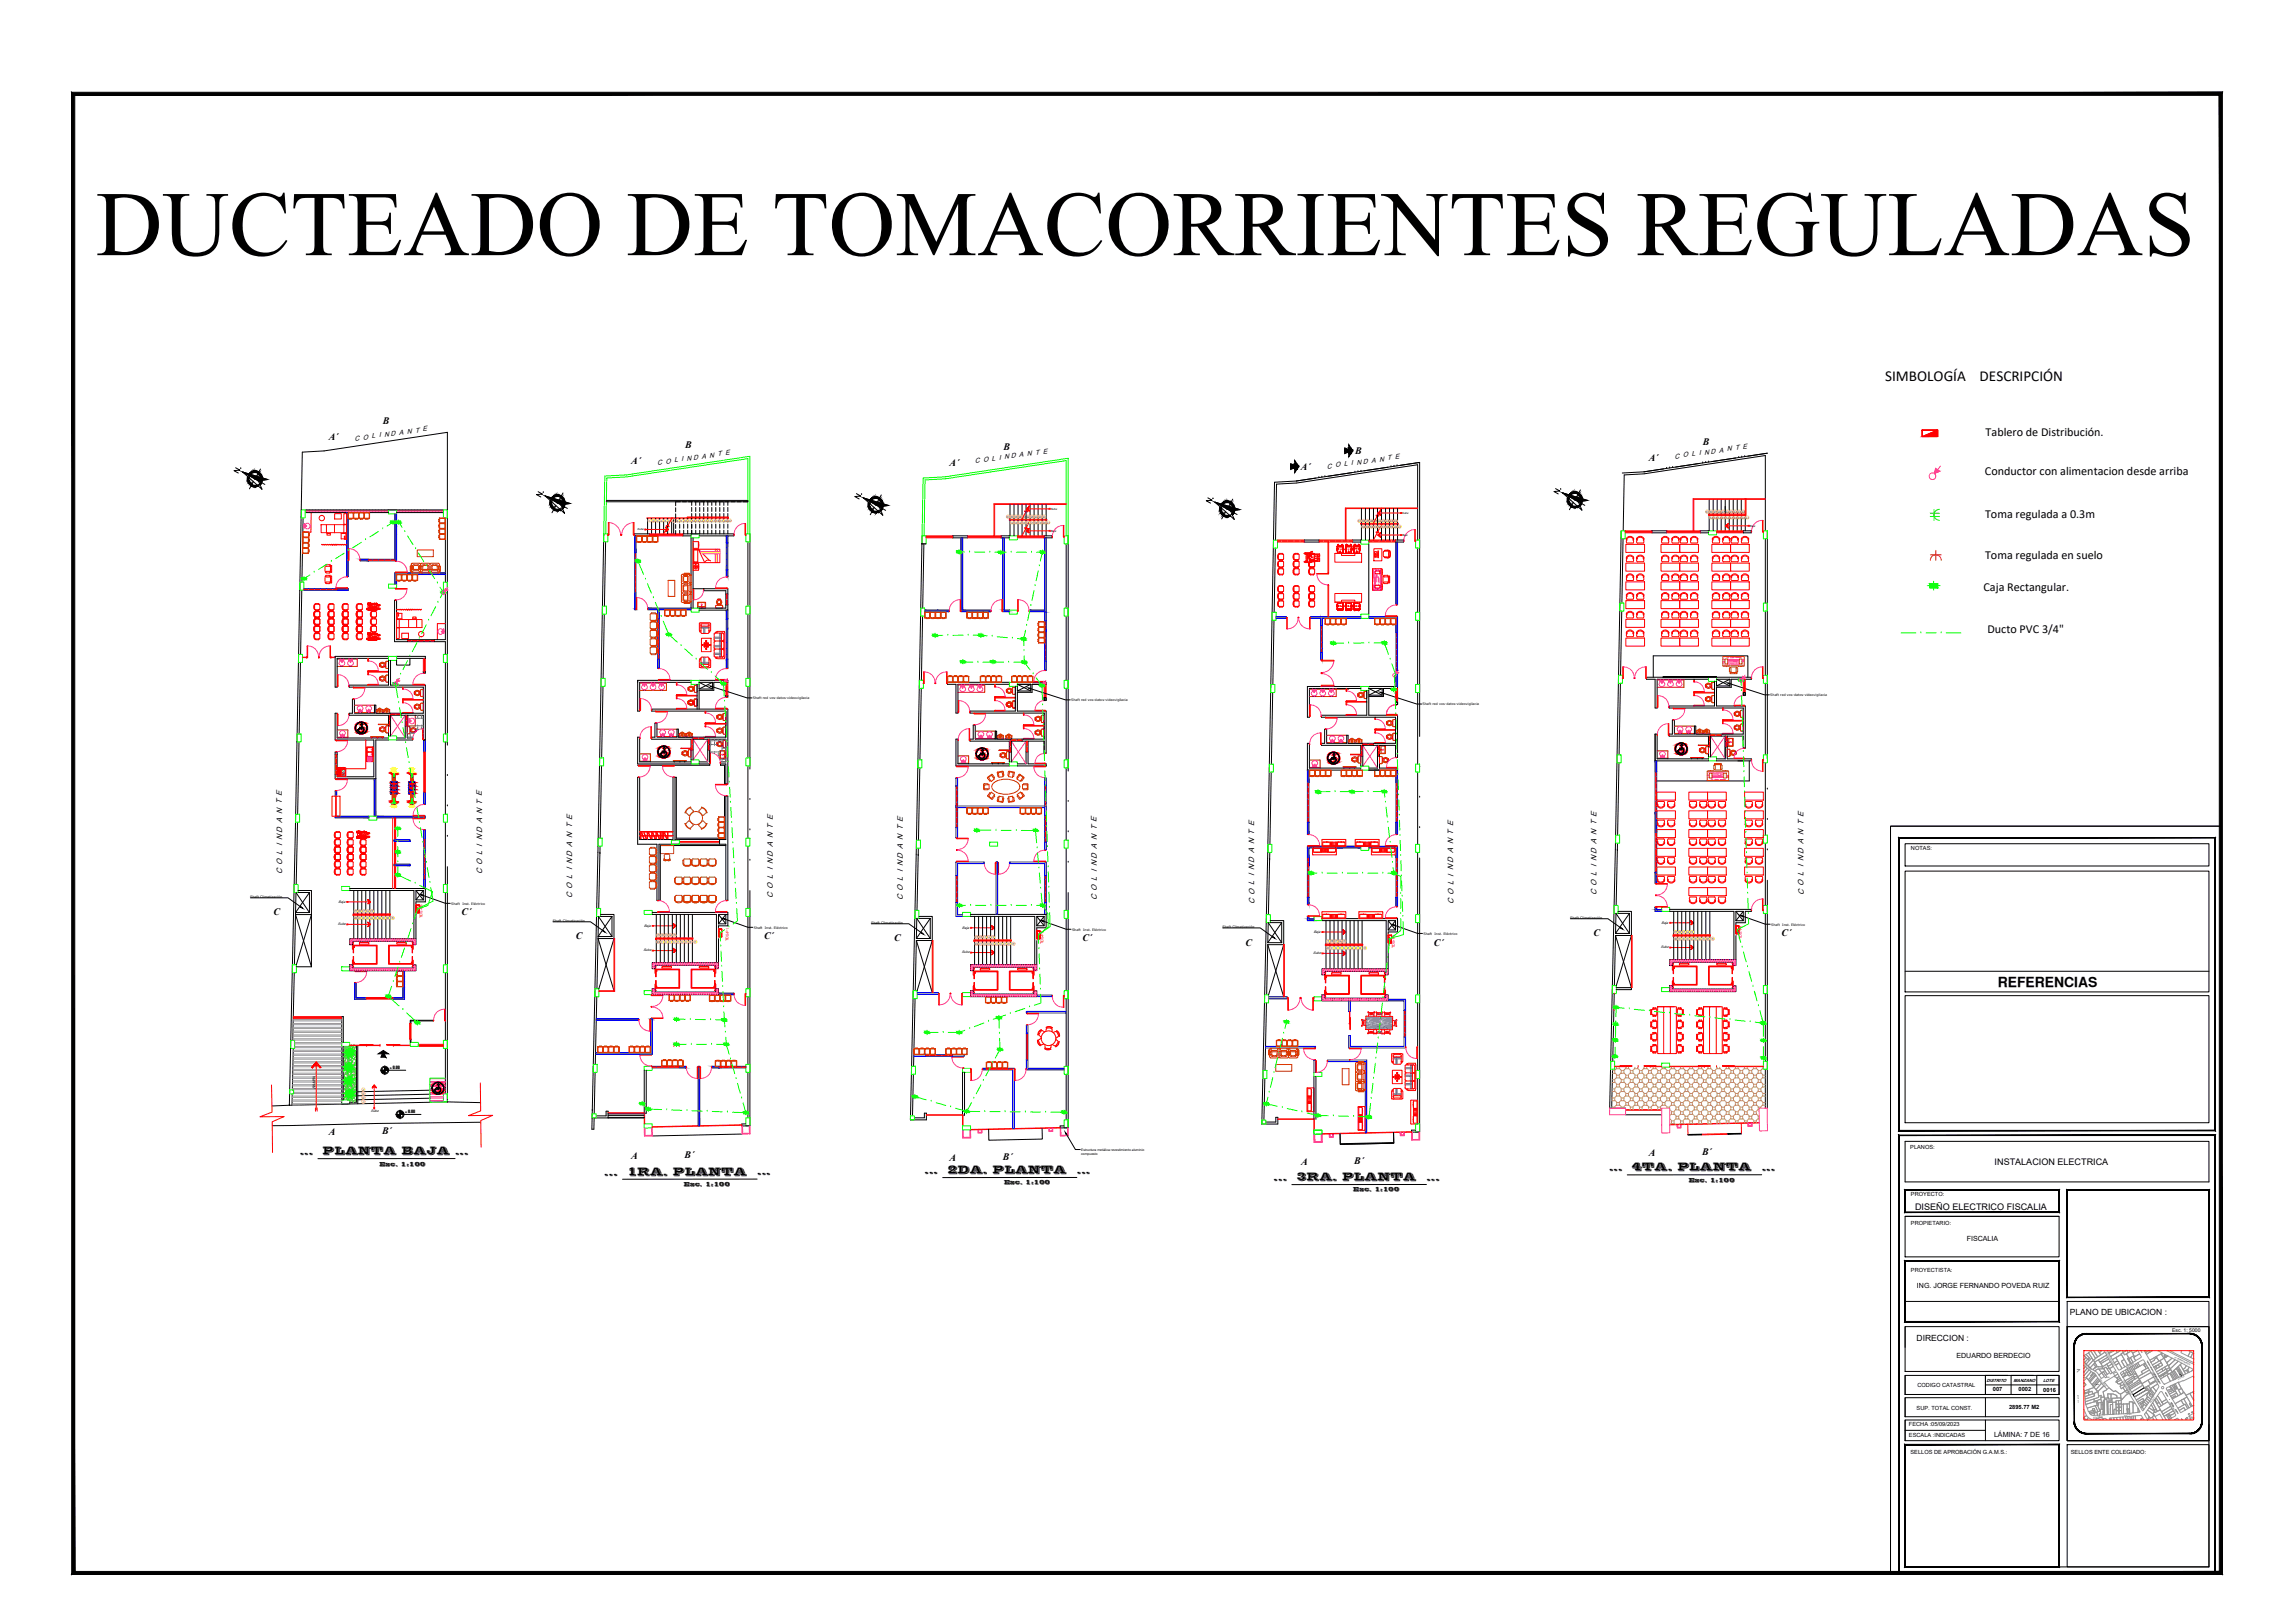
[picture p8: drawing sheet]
<svg xmlns="http://www.w3.org/2000/svg" width="1189mm" height="841mm" viewBox="0 0 1189 841" stroke-linecap="round" stroke-linejoin="round" font-family="sans-serif">
<defs><g id="words">
<text font-size="47.8" x="50" y="132">DUCTEADO DE TOMACORRIENTES REGULADAS</text>
<g font-size="7.9">
<text x="977" y="198">SIMBOLOGÍA</text>
<text x="1026" y="198">DESCRIPCIÓN</text>
</g>
<text font-size="7.2" x="1035" y="511">REFERENCIAS</text>
<g font-size="6.3">
<text x="1029" y="226">Tablero de Distribución.</text>
<text x="1029" y="246">Conductor con alimentacion desde arriba</text>
<text x="1029" y="269">Toma regulada a 0.3m</text>
<text x="1029" y="290">Toma regulada en suelo</text>
<text x="1028" y="306">Caja Rectangular.</text>
<text x="1030" y="328">Ducto PVC 3/4&quot;</text>
</g>
<g font-size="6.2">
<text x="804" y="257">N.</text>
<text x="277" y="259">N.</text>
<text x="624" y="262">N.</text>
</g>
<g font-size="5.7">
<text x="120" y="246">N.</text>
<text x="442" y="260">N.</text>
<text x="167" y="598">PLANTA BAJA ...</text>
<text x="325" y="609">1RA. PLANTA</text>
<text x="491" y="608">2DA. PLANTA</text>
<text x="672" y="611">3RA. PLANTA</text>
<text x="846" y="606">4TA. PLANTA</text>
</g>
<g font-size="5.2">
<text x="155" y="598">...</text>
<text x="313" y="609">...</text>
<text x="392" y="609">...</text>
<text x="479" y="608">...</text>
<text x="558" y="608">...</text>
<text x="660" y="611">...</text>
<text x="739" y="611">...</text>
<text x="834" y="606">...</text>
<text x="913" y="606">...</text>
</g>
<g font-size="5.1">
<text x="198" y="220">B</text>
<text x="170" y="228">A´</text>
<text x="355" y="232">B</text>
<text x="520" y="233">B</text>
<text x="882" y="231">B</text>
<text x="702" y="235">B</text>
<text x="854" y="239">A´</text>
<text x="327" y="240">A´</text>
<text x="492" y="241">A´</text>
<text x="674" y="244">A´</text>
<text x="142" y="474">C</text>
<text x="239" y="474">C´</text>
<text x="826" y="485">C</text>
<text x="923" y="485">C´</text>
<text x="298" y="487">C</text>
<text x="396" y="487">C´</text>
<text x="463" y="488">C</text>
<text x="561" y="488">C´</text>
<text x="646" y="490">C</text>
<text x="743" y="490">C´</text>
<text x="198" y="587">B´</text>
<text x="170" y="588">A</text>
<text x="355" y="600">B´</text>
<text x="854" y="599">A</text>
<text x="882" y="598">B´</text>
<text x="327" y="601">A</text>
<text x="492" y="602">A</text>
<text x="520" y="601">B´</text>
<text x="674" y="604">A</text>
<text x="702" y="603">B´</text>
</g>
<g font-size="4.7">
<text x="1034" y="604">INSTALACION ELECTRICA</text>
<text x="992" y="627">DISEÑO ELECTRICO FISCALIA</text>
</g>
<g font-size="4.4">
<text x="1073" y="681">PLANO DE UBICACION :</text>
<text x="993" y="695">DIRECCION :</text>
</g>
<g font-size="4.1">
<text x="146" y="453" transform="rotate(-90 146 453)">C O L I N D A N T E</text>
<text x="250" y="453" transform="rotate(-90 250 453)">C O L I N D A N T E</text>
<text x="297" y="465" transform="rotate(-90 297 465)">C O L I N D A N T E</text>
<text x="401" y="465" transform="rotate(-90 401 465)">C O L I N D A N T E</text>
<text x="468" y="466" transform="rotate(-90 468 466)">C O L I N D A N T E</text>
<text x="568" y="466" transform="rotate(-90 568 466)">C O L I N D A N T E</text>
<text x="827" y="464" transform="rotate(-90 827 464)">C O L I N D A N T E</text>
<text x="935" y="464" transform="rotate(-90 935 464)">C O L I N D A N T E</text>
<text x="650" y="469" transform="rotate(-90 650 469)">C O L I N D A N T E</text>
<text x="753" y="469" transform="rotate(-90 753 469)">C O L I N D A N T E</text>
</g>
<g font-size="3.7">
<text x="1019" y="643">FISCALIA</text>
<text x="993" y="668">ING. JORGE FERNANDO POVEDA RUIZ</text>
<text x="1014" y="704">EDUARDO BERDECIO</text>
<text x="1033" y="745">LÁMINA: 7 DE 16</text>
</g>
<g font-size="3.6">
<text x="184" y="228" transform="rotate(-8 184 228)">C O L I N D A N T E</text>
<text x="505" y="240" transform="rotate(-8 505 240)">C O L I N D A N T E</text>
<text x="868" y="238" transform="rotate(-8 868 238)">C O L I N D A N T E</text>
<text x="341" y="241" transform="rotate(-8 341 241)">C O L I N D A N T E</text>
<text x="688" y="243" transform="rotate(-8 688 243)">C O L I N D A N T E</text>
</g>
<g font-size="3.1">
<text x="197" y="604">Esc. 1:100</text>
<text x="354" y="615">Esc. 1:100</text>
<text x="520" y="614">Esc. 1:100</text>
<text x="701" y="617">Esc. 1:100</text>
<text x="875" y="612">Esc. 1:100</text>
</g>
<g font-size="3">
<text x="1033" y="721">007</text>
<text x="1046" y="721">0002</text>
<text x="1059" y="721">0016</text>
<text x="1041" y="730">2895.77 M2</text>
</g>
<g font-size="2.9">
<text x="990" y="440">NOTAS:</text>
<text x="990" y="596">PLANOS:</text>
<text x="990" y="620">PROYECTO:</text>
<text x="990" y="635">PROPIETARIO:</text>
<text x="990" y="659">PROYECTISTA:</text>
<text x="994" y="719">CODIGO CATASTRAL</text>
<text x="993" y="731">SUP. TOTAL CONST.</text>
<text x="989" y="739">FECHA :05/09/2023</text>
<text x="989" y="745">ESCALA :INDICADAS</text>
<text x="990" y="754">SELLOS DE APROBACIÓN G.A.M.S.:</text>
<text x="1073" y="754">SELLOS ENTE COLEGIADO:</text>
</g>
<text font-size="2.6" x="1126" y="690">Esc. 1: 5000</text>
<g font-size="2.5">
<text x="202" y="554">± 0.00</text>
<text x="210" y="577">± 0.00</text>
</g>
<g font-size="2.3">
<text x="1029" y="716">DISTRITO</text>
<text x="1043" y="716">MANZANO</text>
<text x="1059" y="716">LOTE</text>
</g>
<text font-size="2.1" x="163" y="565" transform="rotate(-90 163 565)">RAMPA</text>
<g font-size="1.9">
<text x="175" y="468">Baja</text>
<text x="175" y="479">Sube</text>
<text x="861" y="479">Baja</text>
<text x="334" y="480">Baja</text>
<text x="499" y="481">Baja</text>
<text x="681" y="483">Baja</text>
<text x="861" y="491">Sube</text>
<text x="333" y="493">Sube</text>
<text x="498" y="494">Sube</text>
<text x="681" y="494">Sube</text>
<text x="192" y="576">Sube</text>
</g>
<g font-size="1.9" fill="#f00">
<text x="219" y="476" transform="rotate(-89 219 476)">TDS-PB</text>
<text x="378" y="488" transform="rotate(-89 378 488)">TDS-P1</text>
<text x="541" y="489" transform="rotate(-89 541 489)">TDS-P2</text>
<text x="723" y="491" transform="rotate(-89 723 491)">TDS-P3</text>
<text x="903" y="486" transform="rotate(-89 903 486)">TDS-P4</text>
</g>
<g font-size="1.7">
<text x="390" y="362">Shaft red vos-datos-videovigilacia</text>
<text x="555" y="363">Shaft red vos-datos-videovigilacia</text>
<text x="737" y="365">Shaft red vos-datos-videovigilacia</text>
<text x="917" y="361">Shaft red vos-datos-videovigilacia</text>
<text x="130" y="465">Shaft Climatización</text>
<text x="234" y="469">Shaft</text>
<text x="240" y="469">Inst. Eléctrico</text>
<text x="286" y="478">Shaft Climatización</text>
<text x="451" y="479">Shaft Climatización</text>
<text x="814" y="476">Shaft Climatización</text>
<text x="918" y="480">Shaft</text>
<text x="924" y="480">Inst. Eléctrico</text>
<text x="391" y="481">Shaft</text>
<text x="396" y="481">Inst. Eléctrico</text>
<text x="556" y="482">Shaft</text>
<text x="561" y="482">Inst. Eléctrico</text>
<text x="634" y="481">Shaft Climatización</text>
<text x="738" y="484">Shaft</text>
<text x="743" y="484">Inst. Eléctrico</text>
<text x="560" y="596">Estructura metálica revestimiento aluminio</text>
<text x="560" y="598">compuesto</text>
</g>
<g font-size="1.5">
<text x="544" y="264">Sube</text>
<text x="727" y="266">Sube</text>
<text x="330" y="275">Sube</text>
<text x="544" y="276">Baja</text>
<text x="907" y="273">Baja</text>
<text x="726" y="278">Baja</text>
</g>
<g font-size="1.4">
<text x="522" y="268">31</text>
<text x="524" y="268">30</text>
<text x="526" y="268">29</text>
<text x="528" y="268">28</text>
<text x="530" y="268">27</text>
<text x="532" y="268">26</text>
<text x="534" y="268">25</text>
<text x="536" y="268">24</text>
<text x="538" y="268">23</text>
<text x="540" y="268">22</text>
<text x="884" y="266" transform="rotate(1 884 266)">51</text>
<text x="886" y="266">50</text>
<text x="886" y="269" transform="rotate(1 886 269)">52</text>
<text x="888" y="269" transform="rotate(1 888 269)">53</text>
<text x="888" y="266">49</text>
<text x="890" y="269" transform="rotate(1 890 269)">54</text>
<text x="890" y="266">48</text>
<text x="892" y="266">47</text>
<text x="892" y="269">55</text>
<text x="894" y="266">46</text>
<text x="894" y="269" transform="rotate(1 894 269)">56</text>
<text x="897" y="269">57</text>
<text x="897" y="266">45</text>
<text x="899" y="269" transform="rotate(1 899 269)">58</text>
<text x="899" y="266">44</text>
<text x="901" y="266">43</text>
<text x="901" y="269" transform="rotate(1 901 269)">59</text>
<text x="903" y="269" transform="rotate(1 903 269)">60</text>
<text x="903" y="266">42</text>
<text x="905" y="269" transform="rotate(1 905 269)">61</text>
<text x="336" y="270">1</text>
<text x="338" y="270">2</text>
<text x="340" y="270">3</text>
<text x="342" y="270">4</text>
<text x="345" y="270">5</text>
<text x="347" y="270">6</text>
<text x="349" y="270">7</text>
<text x="351" y="270">8</text>
<text x="353" y="270">9</text>
<text x="355" y="270">10</text>
<text x="357" y="270">11</text>
<text x="359" y="270">12</text>
<text x="361" y="270">13</text>
<text x="363" y="270">14</text>
<text x="365" y="270">15</text>
<text x="367" y="270">16</text>
<text x="369" y="270">17</text>
<text x="371" y="270">18</text>
<text x="373" y="270">19</text>
<text x="375" y="270">20</text>
<text x="378" y="270">21</text>
<text x="524" y="271">12</text>
<text x="526" y="271">13</text>
<text x="528" y="271">14</text>
<text x="530" y="271">15</text>
<text x="532" y="271">16</text>
<text x="534" y="271">17</text>
<text x="536" y="271">18</text>
<text x="538" y="271">19</text>
<text x="540" y="271">20</text>
<text x="543" y="271">21</text>
<text x="704" y="270">51</text>
<text x="706" y="271">50</text>
<text x="706" y="273">32</text>
<text x="708" y="271">49</text>
<text x="708" y="273">33</text>
<text x="710" y="271">48</text>
<text x="710" y="273">34</text>
<text x="712" y="273">35</text>
<text x="712" y="271">47</text>
<text x="714" y="271">46</text>
<text x="714" y="273">36</text>
<text x="716" y="271">45</text>
<text x="716" y="273">37</text>
<text x="718" y="271">44</text>
<text x="718" y="273">38</text>
<text x="720" y="273">39</text>
<text x="721" y="271">43</text>
<text x="723" y="271">42</text>
<text x="723" y="273">40</text>
<text x="725" y="273">41</text>
<text x="184" y="473">19</text>
<text x="186" y="473">18</text>
<text x="188" y="473">17</text>
<text x="190" y="473">16</text>
<text x="192" y="473">15</text>
<text x="184" y="476">20</text>
<text x="186" y="476">21</text>
<text x="188" y="476">22</text>
<text x="190" y="476">23</text>
<text x="192" y="476">24</text>
<text x="194" y="476">25</text>
<text x="196" y="476">26</text>
<text x="198" y="476">27</text>
<text x="200" y="476">28</text>
<text x="203" y="476">29</text>
<text x="340" y="485">19</text>
<text x="342" y="485">18</text>
<text x="344" y="485">17</text>
<text x="347" y="485">16</text>
<text x="349" y="485">15</text>
<text x="868" y="484">19</text>
<text x="870" y="484">18</text>
<text x="872" y="484">17</text>
<text x="874" y="484">16</text>
<text x="876" y="484">15</text>
<text x="340" y="489">20</text>
<text x="343" y="489">21</text>
<text x="345" y="489">22</text>
<text x="347" y="489">23</text>
<text x="349" y="489">24</text>
<text x="351" y="489">25</text>
<text x="353" y="489">26</text>
<text x="355" y="489">27</text>
<text x="357" y="489">28</text>
<text x="360" y="489">29</text>
<text x="505" y="486">19</text>
<text x="505" y="490">20</text>
<text x="507" y="486">18</text>
<text x="507" y="490">21</text>
<text x="509" y="486">17</text>
<text x="510" y="490">22</text>
<text x="511" y="486">16</text>
<text x="512" y="490">23</text>
<text x="514" y="486">15</text>
<text x="514" y="490">24</text>
<text x="516" y="490">25</text>
<text x="518" y="490">26</text>
<text x="520" y="490">27</text>
<text x="522" y="490">28</text>
<text x="525" y="490">29</text>
<text x="687" y="488">19</text>
<text x="688" y="492">20</text>
<text x="689" y="488">18</text>
<text x="690" y="492">21</text>
<text x="692" y="488">17</text>
<text x="692" y="492">22</text>
<text x="694" y="488">16</text>
<text x="694" y="492">23</text>
<text x="696" y="488">15</text>
<text x="696" y="492">24</text>
<text x="698" y="492">25</text>
<text x="700" y="492">26</text>
<text x="702" y="492">27</text>
<text x="704" y="492">28</text>
<text x="707" y="492">29</text>
<text x="868" y="487">20</text>
<text x="870" y="487">21</text>
<text x="872" y="487">22</text>
<text x="874" y="487">23</text>
<text x="876" y="487">24</text>
<text x="878" y="487">25</text>
<text x="880" y="487">26</text>
<text x="882" y="487">27</text>
<text x="884" y="487">28</text>
<text x="887" y="487">29</text>
<text x="188" y="565">4</text>
<text x="188" y="569">2</text>
<text x="188" y="567">3</text>
<text x="188" y="571">1</text>
</g>
<g font-size=".8">
<text x="1091" y="701" transform="rotate(60 1091 701)">EDUARDO BERDECIO</text>
<text x="1080" y="707" transform="rotate(42 1080 707)">ABEL ARDUZ</text>
<text x="1127" y="703" transform="rotate(27 1127 703)">AV. GERMAN MENDOZA</text>
<text x="1102" y="709" transform="rotate(-30 1102 709)">BOQUERON</text>
<text x="1115" y="711" transform="rotate(60 1115 711)">JAIME MENDOZA</text>
<text x="1086" y="718">0042</text>
<text x="1088" y="715" transform="rotate(50 1088 715)">ABEL ARDUZ</text>
<text x="1092" y="714" transform="rotate(-30 1092 714)">S/D</text>
<text x="1100" y="716" transform="rotate(60 1100 716)">EDUARDO BERDECIO</text>
<text x="1129" y="715" transform="rotate(-26 1129 715)">DTTO 317</text>
<text x="1077" y="723" transform="rotate(85 1077 723)">DTTO 317</text>
<text x="1115" y="727" transform="rotate(-54 1115 727)">DTTO 317</text>
<text x="1124" y="727" transform="rotate(59 1124 727)">JAIME MENDOZA</text>
<text x="1085" y="735" transform="rotate(-5 1085 735)">DTTO 317</text>
<text x="1101" y="734" transform="rotate(-4 1101 734)">DTTO 317</text>
</g>
</g></defs>
<!-- layer: ventanas -->
<g fill="none" stroke="#f00" stroke-width=".52">
<path d="M329 286v3M329 289v3M329 292v3M329 296v2M329 299v2M377 281v2M377 284v2M377 287v3M377 290v3M377 293v2M709 280h2M712 280h2"/>
<path d="M715 280h3M718 280h3M721 280h2M329 302v2M329 305v2M377 321v2M377 324v2M377 327v2M377 330v2M377 333v3M377 336v3M377 339v3"/>
<path d="M542 322v2M542 325v2M542 328v2M542 331v2M542 334v3M542 337v3M191 341v1v-1M201 348h-10v1v-1h10M219 341v7M220 341v7M376 354v7M377 354v7"/>
<path d="M542 340v3M713 372v1v-1M723 378h-10v2v-2h10M496 407v2M496 410v2M496 413v2M496 416v2M496 419v1M496 421v2M496 424v3M496 427v2M542 423v1"/>
<path d="M542 425v3M542 428v3M542 431v3M542 435v1M496 454v2M496 456v3M496 459v3M542 454v2M542 456v3M542 459v3M496 463v2M496 466v2"/>
<path d="M542 463v2M542 466v2"/>
</g>
<!-- layer: ARTEFACTO SANITARIO -->
<g fill="none" stroke="#b80000" stroke-width=".52">
<path d="M362 312h4v3h-4zM362 312h3v2h-3zM364 314h.1M363 315h1zM364 314v1zM364 315h.1M372 313h1M372 313v1h-1v1h3v-1v-1M372 314h2M372 311h.1M372 311l-1 1 1 1M372 311h1"/>
<path d="M372 311a1 1 0 0 0 0 2 1.1 1.1 0 0 0 2-1M373 313h.1M373 311v1M373 311h.1M373 311l1 1v1M374 313h-1M175 342h10M175 345h10M197 352l1 1M197 345l1 1M197 351h.1M197 344h.1"/>
<path d="M197 351v1M197 344v1M197 352h.1M197 345h.1M197 352h2M197 345h2M198 344h-1M198 344h1M199 351v1M199 344v1M199 351h-2M199 353h-1"/>
<path d="M199 345l-1 1M199 351l-1-1-1 1M199 351l1 1M199 344l-1-1-1 1M199 344h1M199 351h1v-1h1v3M199 344h1v-1h1v3h-1v-1h-1l1-1M200 344h.1M200 352l-1 1h1M200 352h.1M200 344v1M200 351v2"/>
<path d="M200 354h1M341 354h4M175 378h5M211 371v5M212 377v1h1M212 377h-1v3h1M212 378v1M213 379h.1M213 378v1M213 378h.1M213 379h-1v1M213 378l1-1 2 1"/>
<path d="M213 379h1M214 378v1M214 378h1M214 378h-1M215 378h.1M215 371v5h-4M215 378v1M215 379h1M215 379h-1M216 378v1M216 378h-1M216 379h.1"/>
<path d="M216 379l-2 1-1-1M216 378h.1M719 375l1 1h1M719 374h.1M719 375h.1M719 374v1M719 374a1 1 0 0 1 2 0 .9 .9 0 0 1 0 1 1 1 0 0 1-2 0M721 374l-1-1-1 1M721 374h1l-1 2M721 374h1v-1h1v3h-1h-1M722 374v2M175 382h5"/>
<path d="M372 386h.1M372 385h.1M372 386l1 1 1-1M372 385v1M372 386h2M374 385v1M374 385h-2M374 385l-1-1-1 1M374 385h.1M374 386h1v1M374 386h.1M375 385v1"/>
<path d="M375 384v1h-1M375 384h1v3h-1M517 381l1-1 2 1v2h-3zM521 381l2-1 1 1v2h-3zM719 382h.1M719 382l1 1h1M719 381h.1M719 381v1M719 381a1 1 0 0 1 2 0 .9 .9 0 0 1 0 1 1 1 0 0 1-2 0M721 381l-1-1-1 1M721 381h1l-1 2M721 383h1"/>
<path d="M721 381h1v-1h1v3M722 383h1M722 381v2"/>
</g>
<g fill="none" stroke="#ff7f00" stroke-width=".52">
<path d="M374 314h.1M200 350h.1M200 343h.1M212 380h.1M722 373h.1M375 384h.1M517 382h.1M517 382h3M517 382l1-1 2 1M518 382h.1M518 381h.1M519 382h.1"/>
<path d="M519 381h.1M520 382h.1M521 382h.1M521 382h3M521 382l2-1 1 1M523 382h.1M523 381h.1M524 382h.1M722 380h.1"/>
<circle cx="518" cy="383" r=".1"/>
<circle cx="523" cy="383" r=".1"/>
</g>
<!-- layer: puertas -->
<g fill="none" stroke="#f00" stroke-width=".52">
<path d="M380 277h.1M386 277v-6v6M545 278h.1M551 278v-6v6M191 355h.1M191 348h.1M191 350h.1M191 343h.1M191 355h5zM191 348h5zM175 370v6v-6M181 370h.1"/>
<path d="M713 378h.1M713 380h.1M713 373h.1M713 378h5zM536 395l6 1zM541 390h.1M542 396h.1M713 385h.1M713 385h5zM510 447h.1M516 447v6v-6M517 447v6v-6"/>
<path d="M523 447h.1M180 479h.1M180 468h.1M180 467h.1M180 479h12l-1 1 1-1-1-1 1 1M180 467h12l-1 2 1-2-1-1 1 1M190 478l2 1-2 1M190 466l2 1-2 1M191 479h.1M191 468v-1v1M338 480h1M338 480h12l-1 1 1-1-1-1 1 1"/>
<path d="M349 479l1 1-1 1M349 479v1M350 479v1M338 493h1M338 492h1M338 493h12l-1 1 1-1-1-2 1 2M349 492l1 1-1 1M349 492v1M350 492v1"/>
</g>
<path d="M386 271a6 6 0 0 0-6 6M551 272a6 6 0 0 0-6 6M191 350h2l1 1 1 1 1 3M191 343h2l1 1 1 1 1 3M181 370a6 6 0 0 1-6 6M713 380h2l1 1 1 2 1 2M713 373h2l1 1 1 1 1 3M542 390l-3 1-1 1-1 1-1 2M510 447a6 6 0 0 0 6 6M523 447a6 6 0 0 1-6 6" fill="none" stroke="#f0f" stroke-width=".52"/>
<!-- layer: Mobiliario -->
<g fill="none" stroke="#f00" stroke-width=".52">
<path d="M161 266v10M356 268l-21 1 43-1M356 268h21M356 269h21M523 269h19v1h-19zM523 269h19M553 261h-38v17M227 323v8M180 432v2M180 436v1M180 439v2M181 439l-1 1 1 2"/>
<path d="M181 431l-1 2 1 1M181 435l-1 2 1 1M181 439v3M181 431v3M181 435v3M181 439h2v2l-2 1M181 431h.1M181 435h.1M181 435h2v3h-2M181 431h2M181 439h1M181 434h1"/>
<path d="M181 431h1M181 438h1M181 435h1M183 431v3h-2M187 432v2M187 436v1M187 439v2M187 439v3M187 431v3M187 435v3M187 439h2l1 2-3 1M187 435h2l1 3h-3"/>
<path d="M187 439l-1 1 1 2M187 431a1.6 1.6 0 0 0 0 3M187 435l-1 2 1 1M187 431h.1M187 431h2M188 439h1M188 434h1M188 431h1M188 438h1M188 435h1M189 431l1 3h-3M180 443v2"/>
<path d="M181 443l-1 1 1 1M181 443v2M181 443h.1M181 443h2M181 442h1M181 446h1M181 443h1M183 443v2h-2M187 443v2M187 443l-1 1 1 1M187 443h.1M187 443h2"/>
<path d="M188 442h1M188 446h1M188 443h1M189 443l1 2h-3"/>
</g>
<!-- layer: hach -->
<g fill="#939598" stroke="#939598" stroke-width=".52">
<path d="M362 553h1v30z"/>
<path d="M209 503l1 3v-3zM209 503l1 3h-1z"/>
<path d="M209 506l1 3v-3zM209 506l1 3h-1z"/>
<path d="M209 509l1 2v-2zM209 509l1 2h-1z"/>
<path d="M184 509l1 8v-8zM184 509l1 8h-1z"/>
<path d="M209 511l1 6v-6zM209 511l1 6h-1z"/>
<path d="M204 517l6 1v-1zM204 517l6 1h-6z"/>
<path d="M184 517l6 1v-1zM184 517l6 1h-6z"/>
<path d="M220 383v7v-7zM220 383v7z"/>
<path d="M220 410v7v-7zM220 410v7z"/>
<path d="M194 404l1 19v-19zM194 404l1 19h-1z"/>
<path d="M195 423l25 1v-1zM195 423l25 1h-25z"/>
<path d="M174 423l17 1v-1zM174 423l17 1h-17z"/>
<path d="M220 430v5v-5zM220 430v5z"/>
<path d="M204 435l9 1v-1zM204 435l9 1h-9z"/>
<path d="M204 448l9 1v-1zM204 448l9 1h-9z"/>
<path d="M220 456v2v-2zM220 456v2z"/>
<path d="M220 458v2v-2zM220 458v2z"/>
<path d="M372 515h8zM372 515h8h-8z"/>
<path d="M337 528h1zM337 528h1z"/>
<path d="M321 528h10zM321 528h10z"/>
<path d="M309 528h12zM309 528h12z"/>
<path d="M337 528h1zM337 528h1z"/>
<path d="M321 528h10zM321 528h10z"/>
<path d="M309 528h12zM309 528h12z"/>
<path d="M321 528l10 1zM321 528l10 1z"/>
<path d="M309 528l12 1zM309 528l12 1z"/>
<path d="M337 528l1 17v-17zM337 528l1 17h-1z"/>
<path d="M321 545l17 1v-1zM321 545l17 1h-17z"/>
<path d="M309 545l12 1v-1zM309 545l12 1h-12z"/>
<path d="M369 553h4zM369 553h4h-4z"/>
<path d="M352 553h4zM352 553h4h-4z"/>
<path d="M362 553v30h1zM362 583h1z"/>
<path d="M376 278l1 3v-3zM376 278l1 3h-1z"/>
<path d="M329 278l1 8v-8zM329 278l1 8h-1z"/>
<path d="M376 295l1 4v-4zM376 295l1 4h-1z"/>
<path d="M329 307l1 8v-8zM329 307l1 8h-1z"/>
<path d="M329 315l1 1zM329 315l1 1z"/>
<path d="M336 315l22 1v-1zM336 315l22 1h-22z"/>
<path d="M329 316h1zM329 316h1z"/>
<path d="M341 316l1 5v-5zM341 316l1 5h-1z"/>
<path d="M376 316l1 5v-5zM376 316l1 5h-1z"/>
<path d="M341 342l1 4v-4zM341 342l1 4h-1z"/>
<path d="M376 342l1 4v-4zM376 342l1 4h-1z"/>
<path d="M541 279l1 37v-37zM541 279l1 37h-1z"/>
<path d="M498 279l1 37v-37zM498 279l1 37h-1z"/>
<path d="M520 279l1 37v-37zM520 279l1 37h-1z"/>
<path d="M533 316l9 1v-1zM533 316l9 1h-9z"/>
<path d="M486 316l6 1v-1zM486 316l6 1h-6z"/>
<path d="M479 316l7 1v-1zM479 316l7 1h-7z"/>
<path d="M520 316l3 1v-1zM520 316l3 1h-3z"/>
<path d="M498 316l15 1v-1zM498 316l15 1h-15z"/>
<path d="M541 317h1zM541 317h1z"/>
<path d="M541 317l1 5v-5zM541 317l1 5h-1z"/>
<path d="M541 343l1 4v-4zM541 343l1 4h-1z"/>
<path d="M205 297h26zM205 297h26z"/>
<path d="M205 297l26 1v-1zM205 297l26 1h-26z"/>
<path d="M205 298l1 5v-5zM205 298l1 5h-1z"/>
<path d="M205 266l1 6v-6zM205 266l1 6h-1z"/>
<path d="M205 272l1 1v-1zM205 272l1 1h-1z"/>
<path d="M205 273l1 4v-4zM205 273l1 4h-1z"/>
<path d="M205 277l1 14v-14zM205 277l1 14h-1z"/>
<path d="M187 290l4 1v-1zM187 290l4 1h-4z"/>
<path d="M180 266v33v-33zM180 266v33z"/>
<path d="M175 305l5 1v-1zM175 305l5 1h-5z"/>
</g>
<!-- layer: ARTEFACTO SANITARIO -->
<path d="M363 313h1M363 313h.1M364 313h-1M364 313h.1" fill="none" stroke="#f0f" stroke-width=".52"/>
<!-- layer: muros -->
<g fill="none" stroke="#000" stroke-width=".52">
<path d="M156 264l-6 309M157 268l-1 34M158 264h72M158 266h43M206 266h24M231 268v34M232 264v122M313 278h.1M313 277l-6 302M337 277h-8v1h8M354 277h26v1h-18M354 278h4"/>
<path d="M358 279v36M359 279v36M389 277v122M478 279h.1M478 278l-6 302M494 278v1h7M519 279h4M541 278h4v1h-4M554 278v122M314 281l-1 33M388 281v33M479 282l-1 33"/>
<path d="M553 282v33M156 306v33M231 306v25h-25v-20h-2v22h27v6M313 318v33M365 305v1M388 318v33M478 319v34M553 319v34M156 343l-1 37M174 340h27M174 356h1M175 341h26"/>
<path d="M181 356h38v14M181 355h20M202 355h18v28h-1v-12M206 340h14v1h-14M219 348v1h1v-1M231 343v37M312 356v37M332 354h26M358 353h-28v1M362 353h15v1h-7M362 354h7M362 357h7"/>
<path d="M362 358h8M388 356v37M477 357v37M496 355h27M523 354h-32v1h4M527 354h15M527 355h7M535 355h7M553 357v37M181 370v1M183 362h1M210 371v11h-4"/>
<path d="M211 371v11h3v1h-8M376 361h.1M376 368v14M377 361h.1M377 367v39M541 362v1M541 370v13M542 362v1M542 368v22h-1v-6M155 384l-1 38M195 383h6M201 382h-26v-12h-1v13h20"/>
<path d="M231 384v38M312 397l-1 37M330 396h28M367 383v12h-5M368 383v13h-6M376 383v12h-3v1h3v10M388 397v37M477 398l-1 37M495 397h28M527 396h5M533 396h9v1h-15M553 398v37"/>
<path d="M175 403v-13h-1v14M232 418h.1M232 402h.1M376 413v22M377 413v54h-1v-30M389 414h.1M554 415h.1M154 426l-1 32M231 426v32M232 433h.1M311 439v3M332 435v-32h-2v34"/>
<path d="M349 435v-32h1v32M388 439v32M389 430h.1M476 440v3M553 440v32M554 431h.1M232 449v122M311 442l-1 29M389 446h.1M476 443l-1 29M554 447h.1M153 462v38"/>
<path d="M181 461h34v25M181 460h39M216 467v19M219 461h-3v5M231 462v38M310 475l-1 37M338 474h33v25M338 473h39M340 467h1M372 480v19M377 474h-5v5M388 475v37"/>
<path d="M389 462v121h-5M475 476v10M503 474h39M503 475h33v25M541 475h-4v5M553 476v37M554 463v121M475 487l-1 26M537 481v19M152 504v35M231 504v35M309 517l-1 35"/>
<path d="M388 517v35M474 518l-1 35M553 518v35M152 543v22M231 543v24M308 556v21M334 555v22M335 555v22M388 556v23M473 557v21M499 556v22M500 556v22"/>
<path d="M553 557v23M150 573h.1M151 567v6h-1M177 571h.1M232 570h.1M307 575h.1M387 582h-3"/>
</g>
<!-- layer: COLUMNAS -->
<g fill="none" stroke="#0f0" stroke-width=".52">
<path d="M389 236l-64 10-12 1v30M554 237l-64 10-12 1M325 247l-11 1v29M325 247l63-9v39M156 264h2v4h-2zM201 264h5v2h-5zM230 264h2v4h-2zM313 277h2v4h-2zM358 277h4v2h-4zM387 277h2v4h-2zM478 278h2v4h-2zM479 278v-29l11-1 63-9v39"/>
<path d="M523 278h4v2h-4zM552 278h2v4h-2zM155 302h2v4h-2zM201 303h5v2h-5zM230 302h2v4h-2zM312 314h2v4h-2zM358 315h4v2h-4zM387 314h2v4h-2zM477 315h2v4h-2zM523 316h4v2h-4zM552 315h2v4h-2zM155 339h2v4h-2z"/>
<path d="M230 339h2v4h-2zM201 340h5v2h-5zM311 351h3v5h-3zM358 353h4v2h-4zM387 351h2v5h-2zM476 353h3v4h-3zM523 354h4v2h-4zM552 353h2v4h-2zM154 380h2v4h-2zM201 381h5v2h-5zM230 380h2v4h-2zM311 393h2v4h-2z"/>
<path d="M358 394h4v2h-4zM387 393h2v4h-2zM476 394h2v4h-2zM523 395h4v2h-4zM552 394h2v4h-2zM153 422h2v4h-2zM230 422h2v4h-2zM310 434h2v5h-2zM387 434h2v5h-2zM475 435h2v5h-2zM552 435h2v5h-2zM152 458h2v4h-2z"/>
<path d="M177 459h4v2h-4zM230 458h2v4h-2zM309 471h2v4h-2zM334 472h4v2h-4zM387 471h2v4h-2zM474 472h2v4h-2zM499 473h4v2h-4zM552 472h2v4h-2zM152 500h2v4h-2zM230 500h2v4h-2zM177 501h4v2h-4zM308 512h2v5h-2z"/>
<path d="M334 513h4v2h-4zM387 512h2v5h-2zM473 513h2v5h-2zM499 514h4v2h-4zM552 513h2v5h-2zM151 539h2v4h-2zM230 539h2v4h-2zM307 552h2v4h-2zM334 553h4v2h-4zM387 552h2v4h-2zM472 553h2v4h-2zM499 554h4v2h-4z"/>
<path d="M552 553h2v4h-2zM177 570h4v2h-4zM230 567h2v4h-2zM387 579h2v4h-2zM334 582h4v2l-4 1z"/>
</g>
<!-- layer: GRADAS -->
<g fill="none" stroke="#000" stroke-width=".52">
<path d="M232 224l-64 10h-11M336 269v8M338 269v8M340 269v8M342 269v8M344 269v8M346 269v4M350 260h3M352 269v2M352 272v2M352 275v2M354 260h2"/>
<path d="M354 269v2M354 272v2M354 275v2M356 269v2M356 272v2M356 275v2M357 260h2M358 260v2M358 263v2M358 266v2M358 269v2M358 272v2"/>
<path d="M358 275v2M360 260h2M361 260v2M361 263v2M361 266v2M361 269v2M361 272v2M361 275v2M363 260v2M363 263v2M363 266v2M363 269v2"/>
<path d="M363 272v2M363 275v2M363 260h2M365 260v2M365 263v2M365 266v2M365 269v2M365 272v2M365 275v2M366 260h2M367 260v2M367 263v2"/>
<path d="M367 266v2M367 269v2M367 272v2M367 275v2M369 260v2M369 263v2M369 266v2M369 269v2M369 272v2M369 275v2M369 260h3M371 260v2"/>
<path d="M371 263v2M371 266v2M371 269v2M371 272v2M371 275v2M373 260h2M373 260v2M373 263v2M373 266v2M373 269v2M373 272v2M373 275v2"/>
<path d="M375 260v2M375 263v2M375 266v2M375 269v2M375 272v2M375 275v2M376 260h2M377 260v2M377 263v2M377 266v2M377 269v2M377 272v2"/>
<path d="M377 275v2M379 260h2M382 260h2M385 260h3M523 261v8M523 270v8M526 261v8M526 270v8M528 261v8M528 270v8M530 261v8M530 270v8"/>
<path d="M532 270v8M532 261v4M534 261v8M534 270v8M536 261v8M536 270v8M538 261v8M538 270v8M540 261v8M540 270v8M542 261v8M542 270v8"/>
<path d="M330 397h38M373 397h2v9M351 403v31M375 413v21M183 461v13M183 474v12M185 461v13M185 474v12M187 461v13M187 474v12M190 461v13M190 474v12"/>
<path d="M192 461v13M192 474v12M194 461v13M194 474v12M196 461v13M196 474v12M198 461v13M198 474v12M200 461v13M200 474v12M202 461v13M202 474v12"/>
<path d="M225 529h.1M177 542v28M185 571h-4M232 571l-55 1M308 579v6"/>
</g>
<!-- layer: TEXTO -->
<g fill="none" stroke="#000" stroke-width=".52">
<path d="M126 245l13 3-5 1 2 5zM126 245l11 6M128 247a4 4 0 0 0 1 4 4 4 0 0 0 5 1M129 247a4 4 0 0 0 1 4 4 4 0 0 0 4 1M129 247a3 3 0 0 0 4 4M129 246a4 4 0 0 1 4-2 4 4 0 0 1 3 4M129 246a4 4 0 0 1 4-1 4 4 0 0 1 3 3M130 246a3 3 0 0 1 5 1M131 250l-2 3M135 243l-2 4M135 249l-1 1M136 249l-1 2"/>
<path d="M283 257l12 4-4 1 2 4zM283 257l11 6M285 259a4 4 0 0 0 1 5 4 4 0 0 0 5 0M285 260a4 4 0 0 0 1 3 4 4 0 0 0 4 1M286 260a3 3 0 0 0 4 4M286 258a4 4 0 0 1 4-1 4 4 0 0 1 3 3M287 258a3 3 0 0 1 5 2M292 255l-2 4M447 258l13 4-4 1 2 4zM447 258l12 6M451 259a4 4 0 0 1 4-1 4 4 0 0 1 3 3M451 259a4 4 0 0 1 4-1 4 4 0 0 1 2 3"/>
<path d="M452 259a3 3 0 0 1 5 2M457 256l-2 4M288 262l-2 4M292 261l-1 2M293 261l-2 2M293 261l-1 3M450 260a4 4 0 0 0 1 5 4 4 0 0 0 5 0M450 261a4 4 0 0 0 1 3 4 4 0 0 0 4 1M451 261a3 3 0 0 0 4 4M453 263l-2 4M457 262l-1 2M458 262l-1 3"/>
<path d="M236 600h-71M392 611h-69M558 610h-69"/>
</g>
<g fill="#000" stroke="#000" stroke-width=".52">
<path d="M126 245l7 2-1 1zM129 247l-1 1zM129 248v1zM129 249v1zM129 245v1zM129 250h1zM130 250l-1 1zM131 244l-1 1zM133 247h2l-3 1zM132 245l1-1zM134 246h1zM136 250l-1 1z"/>
<path d="M135 246v1zM136 249l-1 1zM136 247l-1 1zM283 257l7 2-1 2zM288 257h-1zM291 257v1zM292 258v1zM292 260h1zM292 259v1zM447 258l8 2-1 2zM453 258h-1zM286 262v1z"/>
<path d="M286 263h1zM287 264v-1zM287 264h1zM290 259l2 1-3 1zM290 264h1zM292 263h-1zM292 261v1zM293 261l-1 1zM450 261h1l-1 1zM451 263v1zM451 264h1zM452 265v-1z"/>
<path d="M452 265h1zM455 260l2 1-3 1zM455 265h1zM457 262v1zM457 260v1z"/>
<path d="M129 247l-1 1zM129 247l-1 1z"/>
<path d="M129 247l-1 1zM128 248l1-1-1 1z"/>
<path d="M129 248v1zM129 248v1z"/>
<path d="M129 248l-1 1zM129 248v1z"/>
<path d="M129 247l-1 1zM128 248h1z"/>
<path d="M129 249v1zM129 249v1z"/>
<path d="M129 245v1l1-1zM130 245l-1 1z"/>
<path d="M130 245l-1 1zM130 245l-1 1z"/>
<path d="M130 245l-1 1zM130 245l-1 1z"/>
<path d="M130 251h1zM130 251h1z"/>
<path d="M130 251l1 1zM130 252h1z"/>
<path d="M131 244l-1 1zM131 244l-1 1z"/>
<path d="M131 244v1zM131 244v1z"/>
<path d="M131 244v1zM131 245v-1z"/>
<path d="M131 252h1zM131 252h1z"/>
<path d="M131 244v1zM132 244l-1 1z"/>
<path d="M132 244l-1 1 1-1zM131 245l1-1z"/>
<path d="M132 244v1zM132 244v1z"/>
<path d="M132 244v1l1-1zM132 245l1-1z"/>
<path d="M132 248l2 1 1-2zM135 247l4 1-5 1z"/>
<path d="M132 252h1zM132 252h1z"/>
<path d="M133 244l-1 1zM133 244l-1 1z"/>
<path d="M133 252h1zM133 252h1z"/>
<path d="M133 244h1zM133 245l1-1z"/>
<path d="M134 252h-1zM134 252h-1z"/>
<path d="M134 244v1zM133 245h1z"/>
<path d="M133 252h1zM134 252h-1z"/>
<path d="M135 250v1zM135 250v1z"/>
<path d="M136 250l-1 1zM136 250l-1 1z"/>
<path d="M135 250v1zM135 250v1z"/>
<path d="M135 250v1zM135 250v1z"/>
<path d="M136 247l-1 1zM136 247v1z"/>
<path d="M135 250v1zM136 250l-1 1z"/>
<path d="M136 249l-1 1zM136 249l-1 1z"/>
<path d="M136 247h-1zM136 247h-1z"/>
<path d="M136 249l-1 1zM136 249l-1 1z"/>
<path d="M286 260h-1zM285 260h1l-1 1z"/>
<path d="M286 260l-1 1zM285 261l1-1z"/>
<path d="M286 258l1-1zM287 257l-1 1z"/>
<path d="M287 257l-1 1zM287 257l-1 1z"/>
<path d="M287 257l-1 1zM287 257l-1 1z"/>
<path d="M287 257v1zM287 257v1z"/>
<path d="M287 257v1zM287 257v1z"/>
<path d="M288 257h-1zM288 257h-1z"/>
<path d="M288 257h1zM288 257h1z"/>
<path d="M289 257h1zM289 257h1z"/>
<path d="M290 257h1zM290 257h1z"/>
<path d="M292 259v1zM292 259v1z"/>
<path d="M451 259l1-1zM452 258l-1 1z"/>
<path d="M452 258l-1 1zM452 258l-1 1z"/>
<path d="M452 258l-1 1zM452 258l-1 1z"/>
<path d="M452 258v1zM452 258v1z"/>
<path d="M452 258v1zM452 258v1z"/>
<path d="M453 258h-1zM453 258h-1z"/>
<path d="M453 258h-1zM452 258h1z"/>
<path d="M453 258h1zM453 258h1z"/>
<path d="M454 258h-1zM454 258h-1z"/>
<path d="M454 258h1zM454 258h1z"/>
<path d="M455 258h1zM455 258h1z"/>
<path d="M456 258v1zM455 259h1z"/>
<path d="M286 260l-1 1zM286 260l-1 1z"/>
<path d="M286 261h-1zM286 261h-1z"/>
<path d="M286 261h-1zM285 261v1z"/>
<path d="M286 260l-1 1zM285 261h1z"/>
<path d="M286 261l-1 1zM286 261l-1 1z"/>
<path d="M286 261l-1 1zM285 262h1z"/>
<path d="M287 264h1zM287 264h1z"/>
<path d="M288 264h1zM288 265l1-1z"/>
<path d="M289 264l-1 1zM289 264l-1 1z"/>
<path d="M289 264v1v-1zM289 265v-1z"/>
<path d="M289 261l2 1 1-2zM292 260l3 1-4 1z"/>
<path d="M289 264v1zM289 264v1z"/>
<path d="M289 264v1l1-1zM289 265l1-1z"/>
<path d="M290 264v1zM290 264v1z"/>
<path d="M290 264v1v-1zM290 265v-1z"/>
<path d="M292 262v1zM292 262v1z"/>
<path d="M292 262v1zM292 262v2z"/>
<path d="M292 261v1zM292 261v1z"/>
<path d="M292 262v2zM292 263v1z"/>
<path d="M292 261v1zM293 261l-1 1z"/>
<path d="M451 261l-1 1zM451 261l-1 1z"/>
<path d="M451 262h-1zM451 262h-1z"/>
<path d="M451 262h-1zM450 262v1z"/>
<path d="M451 261l-1 1zM450 262h1z"/>
<path d="M451 262l-1 1zM451 262l-1 1z"/>
<path d="M451 262l-1 1zM450 263h1z"/>
<path d="M451 261l-1 1zM450 262l1-1z"/>
<path d="M452 265h1zM452 265h1z"/>
<path d="M453 265h1zM453 266l1-1z"/>
<path d="M454 265l-1 1zM454 265l-1 1z"/>
<path d="M454 265l-1 1 1-1zM453 266l1-1z"/>
<path d="M454 262l2 1 1-2zM457 261l3 1-4 1z"/>
<path d="M454 265v1zM454 265v1z"/>
<path d="M454 265v1l1-1zM454 266l1-1z"/>
<path d="M455 265v1zM455 265v1z"/>
<path d="M455 265v1v-1zM455 266v-1z"/>
<path d="M457 264h-1zM457 264h-1z"/>
<path d="M457 263l-1 1zM457 263l-1 1z"/>
<path d="M457 263l-1 1zM457 263v2z"/>
<path d="M457 262v1zM457 262v1z"/>
<path d="M457 263v2zM457 264v1z"/>
<path d="M457 262v1zM457 262v1z"/>
<path d="M457 260v1zM457 260v1z"/>
</g>
<!-- layer: cotassssssss -->
<path d="M348 269v8M349 269v8" fill="none" stroke="#000" stroke-width=".52"/>
<!-- layer: MURO DRYWALL -->
<g fill="none" stroke="#00f" stroke-width=".52">
<path d="M180 266v33v-33M205 266v25M206 266v25h-19v-1h18M329 278v38M330 278v38M376 278v21M377 278v21M498 279v38M499 279v37M520 279v38M521 279v37M541 279v37"/>
<path d="M542 279v68h-1v-30M231 298h-25v5M231 297h-26v6M157 305h23v1h-23M336 315v1M341 316v30h1v-30M376 316v30h1v-30M492 316v1M513 316v1M533 316v1M220 383v7M174 410v3"/>
<path d="M175 410v3M194 404v19M195 404v19M220 410v7M495 418h47M496 418v-15h-1v31h1v-15M541 403v15M542 403v37h-1v-21h-46M174 423v1M220 430v30M220 423v1M499 474h-3v-26h14v-1h-15v28h4"/>
<path d="M516 474v-27h1v27M541 474v-26h-18v-1h19v27M184 509h1M486 514v1M537 516h8h-8M532 531v23h20M533 531v23h19M509 554h17v31M509 554h16M511 554h.1M525 554v31"/>
</g>
<!-- layer: P_PUERTAS -->
<path d="M316 271a6 6 0 0 1 6 6M328 271a6 6 0 0 0-6 6" fill="none" stroke="#f0f" stroke-width=".52"/>
<path d="M315 277l1-6-1 6M322 277h.1M329 277l-1-6 1 6" fill="none" stroke="#f00" stroke-width=".52"/>
<!-- layer: PDF2_ASCENSOR -->
<g fill="none" stroke="#f00" stroke-width=".52">
<path d="M183 490v4zM183 490v-2v4M183 498v3v-5v3M183 490h12v10h-12v-1h1h11v-9h-11l-1 1zM186 488h5v1h-5zM201 490h13v1l-1-1h-11v9h11h1v1h-13zM206 488h5v1h-5zM214 490v4zM214 490v-2v4M214 498v3v-5v3M340 502v4zM340 502v-1h-1l1 3"/>
<path d="M340 510l-1 3h1v-5v4M340 502h12v10h-12v-1v1h12v-9h-12zM343 501h5v1h-5zM358 502h12v1h-11v9h11v-1v1h-12zM362 501h5v1h-5zM370 502l1 4zM371 502l-1-1h1v3M371 510v3h-1v-5l1 4M505 503v4zM505 503v-1h-1l1 3M505 511l-1 3h1v-5v4M505 503h12v10h-12v-1v1h12v-9h-12z"/>
<path d="M508 502h5v1h-5zM523 503h12v1h-12v9h12v-1v1h-12zM527 502h5v1h-5zM535 503l1 4zM536 503l-1-1h1v3M536 511v3h-1v-5l1 4"/>
</g>
<!-- layer: 1 -->
<g fill="none" stroke="#f0f" stroke-width=".52">
<path d="M159 264l-1 1M160 264l-2 2M160 264l-1 2M161 264l-1 2M162 264l-1 2M163 264l-2 2M164 264l-2 2M164 264l-1 2M165 264l-1 2M166 264l-1 2M167 264l-2 2M167 264l-1 2"/>
<path d="M168 264l-1 2M169 264l-1 2M170 264l-2 2M171 264l-2 2M171 264l-1 2M172 264l-1 2M173 264l-1 2M174 264l-2 2M174 264l-1 2M175 264l-1 2M176 264l-1 2M177 264l-2 2"/>
<path d="M178 264l-2 2M178 264l-1 2M179 264l-1 2M180 264l-2 2M181 264l-2 2M181 264l-1 2M182 264l-1 2M183 264l-1 2M184 264l-2 2M185 264l-2 2M185 264l-1 2M186 264l-1 2"/>
<path d="M187 264l-2 2M188 264l-2 2M188 264l-1 2M189 264l-1 2M190 264l-1 2M191 264l-2 2M192 264l-2 2M192 264l-1 2M193 264l-1 2M194 264l-1 2M195 264l-2 2M195 264l-1 2"/>
<path d="M196 264l-1 2M197 264l-1 2M198 264l-2 2M199 264l-2 2M199 264l-1 2M200 264l-1 2M201 264l-1 2M201 265l-1 1M201 265v1M206 264h.1M206 264v1M207 264l-1 2"/>
<path d="M208 264l-1 2M209 264l-2 2M209 264l-1 2M210 264l-1 2M211 264l-1 2M212 264l-2 2M213 264l-2 2M213 264l-1 2M214 264l-1 2M215 264l-1 2M216 264l-2 2M216 264l-1 2"/>
<path d="M217 264l-1 2M218 264l-1 2M219 264l-2 2M220 264l-2 2M220 264l-1 2M221 264l-1 2M222 264l-1 2M223 264l-2 2M223 264l-1 2M224 264l-1 2M225 264l-1 2M226 264l-2 2"/>
<path d="M227 264l-2 2M227 264l-1 2M228 264l-1 2M229 264l-1 2M230 264l-2 2M230 265l-1 1M212 374h.1M212 373a1.3 1.3 0 0 1 2 0 1.3 1.3 0 0 1 0 2 1.3 1.3 0 0 1-2-1M212 373v1M212 373h.1M212 373h1M213 373v1"/>
<path d="M213 374h-1M213 374h.1"/>
<circle cx="212" cy="373" r=".1"/>
<circle cx="212" cy="374" r=".1"/>
</g>
<!-- layer: VACIOO -->
<path d="M202 371l8 11M210 371l-8 10" fill="none" stroke="#f0f" stroke-width=".52"/>
<!-- layer: Mobiliario -->
<g fill="none" stroke="#dd3700" stroke-width=".52">
<path d="M180 266h3v3h-3zM181 266h2v3h-2zM181 269h1h-1M183 266h3v3h-3zM184 269h.1M185 269h-1M186 266h3v3h-3zM187 269h.1M188 269h-1M189 266h3v3h-3zM189 266h2v3h-2zM190 269h.1"/>
<path d="M191 269h-1M192 266v3M228 272v1M228 275v1M228 271h3v3h-3zM228 269v1M228 268h3v3h-3zM228 274h3v3h-3zM228 278l-1 1 1-1M228 277h3v3h-3zM228 280h3M228 269h3v2h-3z"/>
<path d="M228 277h3v2h-3z"/>
</g>
<circle cx="190" cy="432" r=".2" fill="#f00"/>
<path d="M186 434h.1" fill="none" stroke="#f00" stroke-width=".52"/>
<g fill="#f00">
<circle cx="186" cy="431" r=".2"/>
<circle cx="186" cy="432" r=".2"/>
</g>
<path d="M186 431h.1" fill="none" stroke="#f00" stroke-width=".52"/>
<circle cx="186" cy="431" r=".2" fill="#f00"/>
<path d="M186 432h.1" fill="none" stroke="#f00" stroke-width=".52"/>
<g fill="#f00">
<circle cx="185" cy="434" r=".2"/>
<circle cx="186" cy="434" r=".2"/>
</g>
<path d="M185 434h.1" fill="none" stroke="#f00" stroke-width=".52"/>
<circle cx="186" cy="434" r=".2" fill="#f00"/>
<path d="M185 434h.1" fill="none" stroke="#f00" stroke-width=".52"/>
<circle cx="186" cy="434" r=".2" fill="#f00"/>
<path d="M185 434h.1M186 434h.1" fill="none" stroke="#f00" stroke-width=".52"/>
<circle cx="186" cy="434" r=".2" fill="#f00"/>
<path d="M186 434h.1" fill="none" stroke="#f00" stroke-width=".52"/>
<circle cx="186" cy="434" r=".2" fill="#f00"/>
<path d="M185 434h.1" fill="none" stroke="#f00" stroke-width=".52"/>
<circle cx="185" cy="434" r=".2" fill="#f00"/>
<path d="M185 434h.1" fill="none" stroke="#f00" stroke-width=".52"/>
<circle cx="185" cy="434" r=".2" fill="#f00"/>
<path d="M185 431h.1M185 431v1" fill="none" stroke="#f00" stroke-width=".52"/>
<circle cx="185" cy="431" r=".2" fill="#f00"/>
<path d="M185 431h.1" fill="none" stroke="#f00" stroke-width=".52"/>
<circle cx="185" cy="431" r=".2" fill="#f00"/>
<path d="M185 431h.1" fill="none" stroke="#f00" stroke-width=".52"/>
<circle cx="186" cy="432" r=".2" fill="#f00"/>
<path d="M190 432h.1" fill="none" stroke="#f00" stroke-width=".52"/>
<circle cx="191" cy="434" r=".2" fill="#f00"/>
<path d="M190 434h1M191 434h.1" fill="none" stroke="#f00" stroke-width=".52"/>
<circle cx="190" cy="434" r=".2" fill="#f00"/>
<path d="M191 434h.1" fill="none" stroke="#f00" stroke-width=".52"/>
<circle cx="186" cy="434" r=".2" fill="#f00"/>
<path d="M187 434h.1" fill="none" stroke="#f00" stroke-width=".52"/>
<circle cx="187" cy="434" r=".2" fill="#f00"/>
<path d="M187 434h.1" fill="none" stroke="#f00" stroke-width=".52"/>
<circle cx="186" cy="434" r=".2" fill="#f00"/>
<path d="M187 434h.1M187 431h.1M189 434h.1" fill="none" stroke="#f00" stroke-width=".52"/>
<circle cx="189" cy="434" r=".2" fill="#f00"/>
<path d="M186 431h.1M190 434l-1 1" fill="none" stroke="#f00" stroke-width=".52"/>
<circle cx="186" cy="434" r=".2" fill="#f00"/>
<path d="M186 434h.1" fill="none" stroke="#f00" stroke-width=".52"/>
<circle cx="186" cy="434" r=".2" fill="#f00"/>
<path d="M186 434h.1" fill="none" stroke="#f00" stroke-width=".52"/>
<circle cx="186" cy="434" r=".2" fill="#f00"/>
<path d="M186 434h.1" fill="none" stroke="#f00" stroke-width=".52"/>
<circle cx="186" cy="434" r=".2" fill="#f00"/>
<path d="M186 434h.1" fill="none" stroke="#f00" stroke-width=".52"/>
<g fill="#f00">
<circle cx="186" cy="431" r=".2"/>
<circle cx="189" cy="431" r=".2"/>
</g>
<path d="M189 431h.1" fill="none" stroke="#f00" stroke-width=".52"/>
<g fill="#f00">
<circle cx="186" cy="434" r=".2"/>
<circle cx="186" cy="432" r=".2"/>
</g>
<path d="M187 432h2h-2M189 432h1M190 431h.1" fill="none" stroke="#f00" stroke-width=".52"/>
<circle cx="189" cy="431" r=".2" fill="#f00"/>
<path d="M190 432h.1M190 431h.1" fill="none" stroke="#f00" stroke-width=".52"/>
<circle cx="190" cy="432" r=".2" fill="#f00"/>
<path d="M188 431h.1M190 431h.1M191 432h.1M191 434h.1M191 433h.1" fill="none" stroke="#f00" stroke-width=".52"/>
<circle cx="191" cy="432" r=".2" fill="#f00"/>
<path d="M190 434h.1M191 432h.1" fill="none" stroke="#f00" stroke-width=".52"/>
<circle cx="190" cy="434" r=".2" fill="#f00"/>
<path d="M189 431h1M190 431h.1" fill="none" stroke="#f00" stroke-width=".52"/>
<g fill="#f00">
<circle cx="186" cy="434" r=".2"/>
<circle cx="186" cy="431" r=".2"/>
</g>
<path d="M186 431h.1M190 434h.1" fill="none" stroke="#f00" stroke-width=".52"/>
<circle cx="190" cy="434" r=".2" fill="#f00"/>
<path d="M190 434h.1" fill="none" stroke="#f00" stroke-width=".52"/>
<circle cx="186" cy="434" r=".2" fill="#f00"/>
<path d="M186 434h.1" fill="none" stroke="#f00" stroke-width=".52"/>
<circle cx="186" cy="434" r=".2" fill="#f00"/>
<path d="M186 434h.1" fill="none" stroke="#f00" stroke-width=".52"/>
<circle cx="186" cy="434" r=".2" fill="#f00"/>
<path d="M186 434h.1" fill="none" stroke="#f00" stroke-width=".52"/>
<circle cx="186" cy="434" r=".2" fill="#f00"/>
<path d="M186 434h.1" fill="none" stroke="#f00" stroke-width=".52"/>
<circle cx="186" cy="434" r=".2" fill="#f00"/>
<path d="M186 434h.1" fill="none" stroke="#f00" stroke-width=".52"/>
<circle cx="186" cy="434" r=".2" fill="#f00"/>
<path d="M186 434h.1" fill="none" stroke="#f00" stroke-width=".52"/>
<circle cx="186" cy="434" r=".2" fill="#f00"/>
<path d="M186 434h.1" fill="none" stroke="#f00" stroke-width=".52"/>
<circle cx="186" cy="434" r=".2" fill="#f00"/>
<path d="M186 434h.1" fill="none" stroke="#f00" stroke-width=".52"/>
<circle cx="186" cy="434" r=".2" fill="#f00"/>
<path d="M186 434h.1" fill="none" stroke="#f00" stroke-width=".52"/>
<circle cx="186" cy="434" r=".2" fill="#f00"/>
<path d="M186 434h.1" fill="none" stroke="#f00" stroke-width=".52"/>
<circle cx="186" cy="434" r=".2" fill="#f00"/>
<path d="M186 434h.1" fill="none" stroke="#f00" stroke-width=".52"/>
<circle cx="186" cy="434" r=".2" fill="#f00"/>
<path d="M186 434h.1" fill="none" stroke="#f00" stroke-width=".52"/>
<circle cx="186" cy="434" r=".2" fill="#f00"/>
<path d="M186 434h.1" fill="none" stroke="#f00" stroke-width=".52"/>
<circle cx="186" cy="434" r=".2" fill="#f00"/>
<path d="M186 434h.1" fill="none" stroke="#f00" stroke-width=".52"/>
<circle cx="186" cy="434" r=".2" fill="#f00"/>
<path d="M186 434h.1" fill="none" stroke="#f00" stroke-width=".52"/>
<circle cx="186" cy="434" r=".2" fill="#f00"/>
<path d="M186 434h.1" fill="none" stroke="#f00" stroke-width=".52"/>
<circle cx="186" cy="434" r=".2" fill="#f00"/>
<path d="M186 434h.1" fill="none" stroke="#f00" stroke-width=".52"/>
<circle cx="186" cy="434" r=".2" fill="#f00"/>
<path d="M186 434h.1" fill="none" stroke="#f00" stroke-width=".52"/>
<circle cx="186" cy="434" r=".2" fill="#f00"/>
<path d="M186 434h.1" fill="none" stroke="#f00" stroke-width=".52"/>
<circle cx="186" cy="434" r=".2" fill="#f00"/>
<path d="M186 434h.1M190 434h.1" fill="none" stroke="#f00" stroke-width=".52"/>
<circle cx="190" cy="434" r=".2" fill="#f00"/>
<path d="M190 434h.1" fill="none" stroke="#f00" stroke-width=".52"/>
<circle cx="190" cy="434" r=".2" fill="#f00"/>
<path d="M186 431h.1M186 432h.1M190 434h.1" fill="none" stroke="#f00" stroke-width=".52"/>
<circle cx="186" cy="432" r=".2" fill="#f00"/>
<path d="M186 431h.1M190 434h.1" fill="none" stroke="#f00" stroke-width=".52"/>
<circle cx="186" cy="434" r=".2" fill="#f00"/>
<path d="M186 434h.1" fill="none" stroke="#f00" stroke-width=".52"/>
<circle cx="186" cy="434" r=".2" fill="#f00"/>
<path d="M186 434h.1" fill="none" stroke="#f00" stroke-width=".52"/>
<circle cx="186" cy="434" r=".2" fill="#f00"/>
<path d="M186 433v1M186 431h.1M186 434h.1" fill="none" stroke="#f00" stroke-width=".52"/>
<circle cx="186" cy="431" r=".2" fill="#f00"/>
<path d="M186 431h.1" fill="none" stroke="#f00" stroke-width=".52"/>
<circle cx="186" cy="431" r=".2" fill="#f00"/>
<path d="M186 431h.1" fill="none" stroke="#f00" stroke-width=".52"/>
<circle cx="186" cy="431" r=".2" fill="#f00"/>
<path d="M186 431h.1" fill="none" stroke="#f00" stroke-width=".52"/>
<g fill="#f00">
<circle cx="186" cy="431" r=".2"/>
<circle cx="186" cy="432" r=".2"/>
</g>
<path d="M186 431h.1" fill="none" stroke="#f00" stroke-width=".52"/>
<circle cx="186" cy="431" r=".2" fill="#f00"/>
<path d="M186 431h.1" fill="none" stroke="#f00" stroke-width=".52"/>
<circle cx="186" cy="431" r=".2" fill="#f00"/>
<path d="M186 431h.1" fill="none" stroke="#f00" stroke-width=".52"/>
<g fill="#f00">
<circle cx="186" cy="431" r=".2"/>
<circle cx="186" cy="434" r=".2"/>
</g>
<path d="M186 434h.1" fill="none" stroke="#f00" stroke-width=".52"/>
<circle cx="186" cy="434" r=".2" fill="#f00"/>
<path d="M187 431h.1M187 432h.1M188 434h.1M188 434h1M188 431h1M189 431h-2M189 431h.1M189 432h.1M190 431h.1" fill="none" stroke="#f00" stroke-width=".52"/>
<g fill="#f00">
<circle cx="187" cy="432" r=".2"/>
<circle cx="186" cy="432" r=".2"/>
</g>
<path d="M186 432h.1" fill="none" stroke="#f00" stroke-width=".52"/>
<circle cx="186" cy="432" r=".2" fill="#f00"/>
<path d="M186 433h.1M186 432h.1M187 432h.1" fill="none" stroke="#f00" stroke-width=".52"/>
<circle cx="186" cy="432" r=".2" fill="#f00"/>
<path d="M187 432h.1" fill="none" stroke="#f00" stroke-width=".52"/>
<circle cx="186" cy="432" r=".2" fill="#f00"/>
<path d="M185 432h.1M186 432h.1M187 432h.1M188 433h-1" fill="none" stroke="#f00" stroke-width=".52"/>
<circle cx="187" cy="433" r=".2" fill="#f00"/>
<path d="M187 433h.1M188 433h.1M188 433h-1M189 433h-1" fill="none" stroke="#f00" stroke-width=".52"/>
<g fill="#f00">
<circle cx="187" cy="433" r=".2"/>
<circle cx="187" cy="434" r=".2"/>
</g>
<path d="M186 433v1M187 433h.1" fill="none" stroke="#f00" stroke-width=".52"/>
<circle cx="187" cy="434" r=".2" fill="#f00"/>
<path d="M186 434h.1M187 433h-1M187 433h.1M187 434h.1M187 432h.1M189 433h-1M189 433h.1M189 433l-1 1" fill="none" stroke="#f00" stroke-width=".52"/>
<circle cx="187" cy="434" r=".2" fill="#f00"/>
<path d="M187 433h.1M188 433h.1M188 433h1M189 432h-2M190 431h.1M190 432h.1" fill="none" stroke="#f00" stroke-width=".52"/>
<circle cx="191" cy="432" r=".2" fill="#f00"/>
<path d="M190 431h.1M191 431v1" fill="none" stroke="#f00" stroke-width=".52"/>
<circle cx="190" cy="432" r=".2" fill="#f00"/>
<path d="M190 432h.1M191 432h-1M191 431l1 1M191 432h.1" fill="none" stroke="#f00" stroke-width=".52"/>
<circle cx="190" cy="432" r=".2" fill="#f00"/>
<path d="M185 433h1M186 433h.1M186 432h.1M187 432l-1 1M190 432h.1M192 432h-1" fill="none" stroke="#f00" stroke-width=".52"/>
<circle cx="186" cy="432" r=".2" fill="#f00"/>
<path d="M186 432h1M186 432v1M187 432h.1M189 431h.1" fill="none" stroke="#f00" stroke-width=".52"/>
<circle cx="190" cy="434" r=".2" fill="#f00"/>
<path d="M187 432l1 1M188 434h.1M188 433h.1M189 433h.1M190 434h.1M190 433h.1M191 434h.1" fill="none" stroke="#f00" stroke-width=".52"/>
<circle cx="187" cy="433" r=".2" fill="#f00"/>
<path d="M192 434h-1" fill="none" stroke="#f00" stroke-width=".52"/>
<circle cx="190" cy="434" r=".2" fill="#f00"/>
<path d="M190 434h.1" fill="none" stroke="#f00" stroke-width=".52"/>
<circle cx="190" cy="434" r=".2" fill="#f00"/>
<path d="M191 433h.1" fill="none" stroke="#f00" stroke-width=".52"/>
<circle cx="190" cy="434" r=".2" fill="#f00"/>
<path d="M188 433h.1M190 434h.1M191 433h.1M191 433l1 1" fill="none" stroke="#f00" stroke-width=".52"/>
<circle cx="190" cy="434" r=".2" fill="#f00"/>
<path d="M186 431h.1M190 434h.1" fill="none" stroke="#f00" stroke-width=".52"/>
<circle cx="186" cy="431" r=".2" fill="#f00"/>
<path d="M185 434h1M186 432h.1" fill="none" stroke="#f00" stroke-width=".52"/>
<circle cx="186" cy="434" r=".2" fill="#f00"/>
<path d="M185 434h1" fill="none" stroke="#f00" stroke-width=".52"/>
<g fill="#f00">
<circle cx="185" cy="434" r=".2"/>
<circle cx="186" cy="434" r=".2"/>
</g>
<path d="M185 434h.1M186 434h.1" fill="none" stroke="#f00" stroke-width=".52"/>
<circle cx="185" cy="434" r=".2" fill="#f00"/>
<path d="M186 434h.1" fill="none" stroke="#f00" stroke-width=".52"/>
<circle cx="186" cy="434" r=".2" fill="#f00"/>
<path d="M185 434h.1M186 434h.1" fill="none" stroke="#f00" stroke-width=".52"/>
<circle cx="186" cy="434" r=".2" fill="#f00"/>
<path d="M186 434h.1" fill="none" stroke="#f00" stroke-width=".52"/>
<circle cx="186" cy="434" r=".2" fill="#f00"/>
<path d="M186 434h.1" fill="none" stroke="#f00" stroke-width=".52"/>
<circle cx="186" cy="434" r=".2" fill="#f00"/>
<path d="M186 434h.1" fill="none" stroke="#f00" stroke-width=".52"/>
<circle cx="186" cy="434" r=".2" fill="#f00"/>
<path d="M186 434h.1" fill="none" stroke="#f00" stroke-width=".52"/>
<circle cx="186" cy="434" r=".2" fill="#f00"/>
<path d="M185 434h.1" fill="none" stroke="#f00" stroke-width=".52"/>
<circle cx="185" cy="434" r=".2" fill="#f00"/>
<path d="M185 434h.1" fill="none" stroke="#f00" stroke-width=".52"/>
<circle cx="185" cy="434" r=".2" fill="#f00"/>
<path d="M185 431h.1" fill="none" stroke="#f00" stroke-width=".52"/>
<circle cx="185" cy="431" r=".2" fill="#f00"/>
<path d="M185 431h.1" fill="none" stroke="#f00" stroke-width=".52"/>
<circle cx="185" cy="431" r=".2" fill="#f00"/>
<path d="M185 431h.1M187 434h.1M189 434h.1M189 434h1M190 434h.1" fill="none" stroke="#f00" stroke-width=".52"/>
<g fill="#f00">
<circle cx="186" cy="434" r=".2"/>
<circle cx="187" cy="434" r=".2"/>
</g>
<path d="M187 434h.1" fill="none" stroke="#f00" stroke-width=".52"/>
<circle cx="187" cy="434" r=".2" fill="#f00"/>
<path d="M186 434h.1" fill="none" stroke="#f00" stroke-width=".52"/>
<circle cx="189" cy="431" r=".2" fill="#f00"/>
<path d="M186 431h.1M186 434h.1M188 431h.1M190 431v1M190 432h.1M190 431h.1M191 432h.1" fill="none" stroke="#f00" stroke-width=".52"/>
<circle cx="186" cy="434" r=".2" fill="#f00"/>
<path d="M186 434h.1" fill="none" stroke="#f00" stroke-width=".52"/>
<circle cx="186" cy="434" r=".2" fill="#f00"/>
<path d="M186 434h.1" fill="none" stroke="#f00" stroke-width=".52"/>
<circle cx="186" cy="434" r=".2" fill="#f00"/>
<path d="M190 434h.1" fill="none" stroke="#f00" stroke-width=".52"/>
<circle cx="190" cy="434" r=".2" fill="#f00"/>
<path d="M186 431h.1" fill="none" stroke="#f00" stroke-width=".52"/>
<circle cx="186" cy="431" r=".2" fill="#f00"/>
<path d="M186 432h.1" fill="none" stroke="#f00" stroke-width=".52"/>
<circle cx="186" cy="431" r=".2" fill="#f00"/>
<path d="M186 431h.1" fill="none" stroke="#f00" stroke-width=".52"/>
<circle cx="186" cy="431" r=".2" fill="#f00"/>
<path d="M186 431h.1" fill="none" stroke="#f00" stroke-width=".52"/>
<circle cx="186" cy="431" r=".2" fill="#f00"/>
<path d="M186 431h.1M190 434h.1" fill="none" stroke="#f00" stroke-width=".52"/>
<g fill="#f00">
<circle cx="190" cy="434" r=".2"/>
<circle cx="186" cy="434" r=".2"/>
</g>
<path d="M186 434h.1M186 431h.1" fill="none" stroke="#f00" stroke-width=".52"/>
<circle cx="186" cy="431" r=".2" fill="#f00"/>
<path d="M186 431h.1" fill="none" stroke="#f00" stroke-width=".52"/>
<circle cx="186" cy="431" r=".2" fill="#f00"/>
<path d="M186 432h.1M186 431h.1" fill="none" stroke="#f00" stroke-width=".52"/>
<circle cx="186" cy="431" r=".2" fill="#f00"/>
<path d="M186 431h.1" fill="none" stroke="#f00" stroke-width=".52"/>
<circle cx="186" cy="434" r=".2" fill="#f00"/>
<path d="M187 434h.1" fill="none" stroke="#f00" stroke-width=".52"/>
<circle cx="186" cy="431" r=".2" fill="#f00"/>
<path d="M185 432h1M185 431h1M188 434h.1M189 432h.1M189 431h.1M190 431h.1" fill="none" stroke="#f00" stroke-width=".52"/>
<circle cx="189" cy="431" r=".2" fill="#f00"/>
<g fill="none" stroke="#f00" stroke-width=".52">
<path d="M186 431v1M186 432h-1M186 431h.1M186 432h.1M186 432h1M186 433h.1M187 431h.1M187 434h.1M187 432h.1M187 433h.1M187 432l1 1M187 433v1"/>
<path d="M188 431h.1M189 431h.1"/>
</g>
<circle cx="187" cy="434" r=".2" fill="#f00"/>
<path d="M187 433h.1M187 433v1M187 434h.1M188 433l-1 1M188 434h.1M189 433h.1M190 432h.1M190 431h1M191 432h.1" fill="none" stroke="#f00" stroke-width=".52"/>
<circle cx="190" cy="431" r=".2" fill="#f00"/>
<path d="M191 432h-1" fill="none" stroke="#f00" stroke-width=".52"/>
<circle cx="190" cy="432" r=".2" fill="#f00"/>
<path d="M186 433h.1M188 433h1M188 434h2M189 431h.1M189 433h1M190 434h.1M190 432h.1M191 433h.1M191 432h.1M191 434h.1" fill="none" stroke="#f00" stroke-width=".52"/>
<circle cx="190" cy="434" r=".2" fill="#f00"/>
<path d="M191 434h.1M191 433h.1" fill="none" stroke="#f00" stroke-width=".52"/>
<g fill="#f00">
<circle cx="191" cy="434" r=".2"/>
<circle cx="186" cy="431" r=".2"/>
</g>
<path d="M185 434h.1M186 431h.1" fill="none" stroke="#f00" stroke-width=".52"/>
<g fill="#f00">
<circle cx="186" cy="434" r=".2"/>
<circle cx="185" cy="434" r=".2"/>
</g>
<path d="M185 434h.1M186 434h.1" fill="none" stroke="#f00" stroke-width=".52"/>
<g fill="#f00">
<circle cx="185" cy="434" r=".2"/>
<circle cx="186" cy="434" r=".2"/>
</g>
<path d="M185 434h.1" fill="none" stroke="#f00" stroke-width=".52"/>
<g fill="#f00">
<circle cx="186" cy="434" r=".2"/>
<circle cx="185" cy="434" r=".2"/>
</g>
<path d="M185 434h.1M186 434h.1" fill="none" stroke="#f00" stroke-width=".52"/>
<circle cx="186" cy="434" r=".2" fill="#f00"/>
<path d="M186 434h.1" fill="none" stroke="#f00" stroke-width=".52"/>
<circle cx="186" cy="434" r=".2" fill="#f00"/>
<path d="M186 434h.1" fill="none" stroke="#f00" stroke-width=".52"/>
<circle cx="186" cy="434" r=".2" fill="#f00"/>
<path d="M185 434h.1M185 431v1M186 434h.1" fill="none" stroke="#f00" stroke-width=".52"/>
<circle cx="185" cy="431" r=".2" fill="#f00"/>
<path d="M185 431h.1" fill="none" stroke="#f00" stroke-width=".52"/>
<circle cx="185" cy="431" r=".2" fill="#f00"/>
<path d="M185 431h.1M186 434h.1" fill="none" stroke="#f00" stroke-width=".52"/>
<circle cx="190" cy="432" r=".2" fill="#f00"/>
<path d="M186 431h.1M186 431v1M186 434h.1M188 434h.1" fill="none" stroke="#f00" stroke-width=".52"/>
<circle cx="186" cy="434" r=".2" fill="#f00"/>
<path d="M186 431h.1" fill="none" stroke="#f00" stroke-width=".52"/>
<circle cx="186" cy="431" r=".2" fill="#f00"/>
<path d="M186 432h.1M186 431h.1M186 434h.1M187 431h.1M187 432h-1M187 434h.1M187 433h.1M188 431h.1M189 431v1M189 431h.1" fill="none" stroke="#f00" stroke-width=".52"/>
<circle cx="187" cy="434" r=".2" fill="#f00"/>
<path d="M186 434h.1" fill="none" stroke="#f00" stroke-width=".52"/>
<circle cx="187" cy="433" r=".2" fill="#f00"/>
<path d="M187 434h.1M187 432h.1M188 434h.1" fill="none" stroke="#f00" stroke-width=".52"/>
<circle cx="187" cy="434" r=".2" fill="#f00"/>
<path d="M187 434h.1" fill="none" stroke="#f00" stroke-width=".52"/>
<circle cx="189" cy="433" r=".2" fill="#f00"/>
<path d="M187 434h.1M190 432l-2 1" fill="none" stroke="#f00" stroke-width=".52"/>
<circle cx="191" cy="432" r=".2" fill="#f00"/>
<path d="M186 433h.1M187 432h-1M191 432h.1" fill="none" stroke="#f00" stroke-width=".52"/>
<circle cx="190" cy="434" r=".2" fill="#f00"/>
<path d="M188 433h.1M190 434h.1M190 434h1M191 433v1M191 434h.1" fill="none" stroke="#f00" stroke-width=".52"/>
<circle cx="185" cy="434" r=".2" fill="#f00"/>
<path d="M186 434h.1" fill="none" stroke="#f00" stroke-width=".52"/>
<g fill="#f00">
<circle cx="185" cy="434" r=".2"/>
<circle cx="186" cy="434" r=".2"/>
</g>
<path d="M185 434h.1M186 434h.1" fill="none" stroke="#f00" stroke-width=".52"/>
<circle cx="186" cy="434" r=".2" fill="#f00"/>
<path d="M185 434h.1" fill="none" stroke="#f00" stroke-width=".52"/>
<circle cx="186" cy="434" r=".2" fill="#f00"/>
<path d="M186 434h.1" fill="none" stroke="#f00" stroke-width=".52"/>
<circle cx="186" cy="434" r=".2" fill="#f00"/>
<path d="M186 434h.1" fill="none" stroke="#f00" stroke-width=".52"/>
<circle cx="186" cy="434" r=".2" fill="#f00"/>
<path d="M186 434h.1" fill="none" stroke="#f00" stroke-width=".52"/>
<circle cx="185" cy="431" r=".2" fill="#f00"/>
<path d="M185 431h.1" fill="none" stroke="#f00" stroke-width=".52"/>
<circle cx="185" cy="431" r=".2" fill="#f00"/>
<path d="M185 431h.1M186 431h.1M186 434h.1" fill="none" stroke="#f00" stroke-width=".52"/>
<circle cx="186" cy="431" r=".2" fill="#f00"/>
<path d="M186 431h.1" fill="none" stroke="#f00" stroke-width=".52"/>
<circle cx="186" cy="431" r=".2" fill="#f00"/>
<path d="M186 431h.1" fill="none" stroke="#f00" stroke-width=".52"/>
<circle cx="186" cy="431" r=".2" fill="#f00"/>
<path d="M186 431h.1M186 434h.1M187 431h-1M187 431h.1M187 431h1M189 432h.1M189 435h.1M190 431h.1" fill="none" stroke="#f00" stroke-width=".52"/>
<circle cx="186" cy="431" r=".2" fill="#f00"/>
<path d="M186 432h.1M187 432h.1" fill="none" stroke="#f00" stroke-width=".52"/>
<g fill="#f00">
<circle cx="186" cy="434" r=".2"/>
<circle cx="187" cy="434" r=".2"/>
</g>
<path d="M186 434h.1M187 433h.1M187 434h.1" fill="none" stroke="#f00" stroke-width=".52"/>
<circle cx="187" cy="434" r=".2" fill="#f00"/>
<path d="M185 434h.1M186 434h.1M186 432h.1M187 434h.1M190 434h.1" fill="none" stroke="#f00" stroke-width=".52"/>
<circle cx="186" cy="434" r=".2" fill="#f00"/>
<path d="M186 434h.1" fill="none" stroke="#f00" stroke-width=".52"/>
<circle cx="186" cy="434" r=".2" fill="#f00"/>
<path d="M186 434h.1" fill="none" stroke="#f00" stroke-width=".52"/>
<circle cx="186" cy="434" r=".2" fill="#f00"/>
<path d="M186 434h.1" fill="none" stroke="#f00" stroke-width=".52"/>
<circle cx="186" cy="434" r=".2" fill="#f00"/>
<path d="M186 431h.1M186 431v1M186 434h.1" fill="none" stroke="#f00" stroke-width=".52"/>
<circle cx="186" cy="431" r=".2" fill="#f00"/>
<path d="M186 431h.1M186 432h.1M186 434h.1M187 431h.1M187 434h.1M187 433h.1M188 434h-1M188 434h.1M189 432h.1M191 432h.1" fill="none" stroke="#f00" stroke-width=".52"/>
<circle cx="186" cy="434" r=".2" fill="#f00"/>
<path d="M186 434h.1" fill="none" stroke="#f00" stroke-width=".52"/>
<circle cx="186" cy="434" r=".2" fill="#f00"/>
<path d="M186 434h.1M187 431h.1" fill="none" stroke="#f00" stroke-width=".52"/>
<circle cx="186" cy="431" r=".2" fill="#f00"/>
<path d="M186 434h.1M187 434h.1M188 434h.1" fill="none" stroke="#f00" stroke-width=".52"/>
<g fill="#f00">
<circle cx="186" cy="434" r=".2"/>
<circle cx="186" cy="431" r=".2"/>
</g>
<path d="M186 434h.1" fill="none" stroke="#f00" stroke-width=".52"/>
<circle cx="186" cy="434" r=".2" fill="#f00"/>
<path d="M186 431h.1M186 434h.1" fill="none" stroke="#f00" stroke-width=".52"/>
<circle cx="186" cy="431" r=".2" fill="#f00"/>
<path d="M186 434h.1M186 431h.1M186 431h1zM186 434l3 1M186 434h1M187 431h.1M187 431h3M188 434h1M189 431h1M190 434h-1M190 432v1M191 434h.1" fill="none" stroke="#f00" stroke-width=".52"/>
<circle cx="189" cy="431" r=".2" fill="#f00"/>
<path d="M186 431h.1M186 434h.1M188 431h.1M189 431v1M189 435h1M190 431h.1M191 432h.1M191 433h.1" fill="none" stroke="#f00" stroke-width=".52"/>
<circle cx="186" cy="434" r=".2" fill="#f00"/>
<path d="M185 432v1M186 434h.1M186 431h.1M187 434h1M188 434h2M188 434h.1M189 434v1M189 431h1M189 433h.1M190 434h.1M190 434h-2M191 434h.1" fill="none" stroke="#f00" stroke-width=".52"/>
<g fill="#f00">
<circle cx="186" cy="434" r=".2"/>
<circle cx="186" cy="431" r=".2"/>
</g>
<g fill="none" stroke="#f00" stroke-width=".52">
<path d="M185 314v1M185 317v2M185 313v3M185 317v3M185 313h3v3h-3M185 317h3v2l-3 1M185 313v2v1M185 317v1v2M186 316h1M186 313h1M186 317h1M186 316h.1"/>
<path d="M186 313h.1M186 320h.1M186 317h.1M187 316h.1M187 313h.1M187 320h.1M187 317h.1M192 314v1M192 317v2M193 313v3M193 317v3M193 313h2"/>
<path d="M193 317h2M193 313l-1 2 1 1M193 317l-1 1 1 2M193 316h2M193 316h.1M193 320h.1M194 316h.1M194 313h.1M194 320h.1M194 317h.1M195 313h-2M195 317h-2"/>
<path d="M195 316h-2M195 319l-2 1M195 313v3M195 317v2M185 321v2M185 325v2M185 321h3v2h-3M185 325h3v2h-3M185 321v1v1M185 325v1v1M186 324h1M186 320h1"/>
<path d="M186 328h1M186 324h.1M186 320v1M186 327v1M187 324h.1M187 320v1M187 327v1M192 321v2M192 325v2M193 321v2M193 325v2M193 321h2"/>
<path d="M193 325h2M193 321l-1 1 1 1M193 325l-1 1 1 1M193 320h2M193 328h2M193 324h2M193 327v1M194 324h.1M194 320v1M194 327v1M195 320l-2 1M195 324h-2"/>
<path d="M195 323h-2M195 327h-2M195 321v2M195 325v2"/>
</g>
<circle cx="195" cy="313" r=".2" fill="#f00"/>
<path d="M192 316h-1" fill="none" stroke="#f00" stroke-width=".52"/>
<circle cx="191" cy="313" r=".2" fill="#f00"/>
<path d="M190 316h.1M191 313h.1" fill="none" stroke="#f00" stroke-width=".52"/>
<g fill="#f00">
<circle cx="191" cy="316" r=".2"/>
<circle cx="190" cy="316" r=".2"/>
</g>
<path d="M190 316h.1M191 316h.1" fill="none" stroke="#f00" stroke-width=".52"/>
<g fill="#f00">
<circle cx="190" cy="316" r=".2"/>
<circle cx="191" cy="316" r=".2"/>
</g>
<path d="M191 316h.1" fill="none" stroke="#f00" stroke-width=".52"/>
<g fill="#f00">
<circle cx="191" cy="316" r=".2"/>
<circle cx="190" cy="316" r=".2"/>
</g>
<path d="M190 316h.1" fill="none" stroke="#f00" stroke-width=".52"/>
<circle cx="190" cy="316" r=".2" fill="#f00"/>
<path d="M190 316h.1" fill="none" stroke="#f00" stroke-width=".52"/>
<circle cx="190" cy="316" r=".2" fill="#f00"/>
<path d="M190 313h.1" fill="none" stroke="#f00" stroke-width=".52"/>
<circle cx="190" cy="313" r=".2" fill="#f00"/>
<path d="M190 313h.1" fill="none" stroke="#f00" stroke-width=".52"/>
<g fill="#f00">
<circle cx="190" cy="313" r=".2"/>
<circle cx="192" cy="314" r=".2"/>
</g>
<path d="M195 313h.1M196 316h.1" fill="none" stroke="#f00" stroke-width=".52"/>
<circle cx="195" cy="316" r=".2" fill="#f00"/>
<path d="M196 316h.1" fill="none" stroke="#f00" stroke-width=".52"/>
<circle cx="191" cy="316" r=".2" fill="#f00"/>
<path d="M192 316h.1" fill="none" stroke="#f00" stroke-width=".52"/>
<circle cx="192" cy="316" r=".2" fill="#f00"/>
<path d="M191 316h.1M192 316h1M192 313h.1M192 316h.1M195 316h.1" fill="none" stroke="#f00" stroke-width=".52"/>
<circle cx="195" cy="316" r=".2" fill="#f00"/>
<path d="M191 313h.1M195 316h.1" fill="none" stroke="#f00" stroke-width=".52"/>
<circle cx="191" cy="316" r=".2" fill="#f00"/>
<path d="M191 316h.1M191 316h1" fill="none" stroke="#f00" stroke-width=".52"/>
<circle cx="191" cy="316" r=".2" fill="#f00"/>
<path d="M191 316h.1" fill="none" stroke="#f00" stroke-width=".52"/>
<circle cx="191" cy="316" r=".2" fill="#f00"/>
<path d="M191 316h.1" fill="none" stroke="#f00" stroke-width=".52"/>
<circle cx="191" cy="316" r=".2" fill="#f00"/>
<path d="M191 316h.1" fill="none" stroke="#f00" stroke-width=".52"/>
<circle cx="192" cy="313" r=".2" fill="#f00"/>
<path d="M194 313h.1" fill="none" stroke="#f00" stroke-width=".52"/>
<circle cx="192" cy="316" r=".2" fill="#f00"/>
<path d="M192 316h.1" fill="none" stroke="#f00" stroke-width=".52"/>
<g fill="#f00">
<circle cx="192" cy="316" r=".2"/>
<circle cx="192" cy="314" r=".2"/>
</g>
<path d="M192 316h.1M195 313h.1" fill="none" stroke="#f00" stroke-width=".52"/>
<circle cx="195" cy="313" r=".2" fill="#f00"/>
<path d="M192 313h2M195 313h.1" fill="none" stroke="#f00" stroke-width=".52"/>
<circle cx="194" cy="313" r=".2" fill="#f00"/>
<path d="M195 313h.1M196 313h.1" fill="none" stroke="#f00" stroke-width=".52"/>
<circle cx="195" cy="313" r=".2" fill="#f00"/>
<path d="M195 313h.1M195 313h1" fill="none" stroke="#f00" stroke-width=".52"/>
<circle cx="193" cy="313" r=".2" fill="#f00"/>
<path d="M193 313h.1" fill="none" stroke="#f00" stroke-width=".52"/>
<circle cx="195" cy="313" r=".2" fill="#f00"/>
<path d="M196 316h.1M197 315h.1" fill="none" stroke="#f00" stroke-width=".52"/>
<circle cx="196" cy="314" r=".2" fill="#f00"/>
<path d="M196 314h.1M197 314h.1" fill="none" stroke="#f00" stroke-width=".52"/>
<circle cx="196" cy="314" r=".2" fill="#f00"/>
<path d="M195 316h.1M196 314h.1" fill="none" stroke="#f00" stroke-width=".52"/>
<circle cx="195" cy="316" r=".2" fill="#f00"/>
<path d="M191 316h.1M191 313h.1M192 313h.1M195 313h.1" fill="none" stroke="#f00" stroke-width=".52"/>
<circle cx="195" cy="316" r=".2" fill="#f00"/>
<path d="M195 316h.1" fill="none" stroke="#f00" stroke-width=".52"/>
<circle cx="195" cy="316" r=".2" fill="#f00"/>
<path d="M195 316h.1" fill="none" stroke="#f00" stroke-width=".52"/>
<circle cx="191" cy="316" r=".2" fill="#f00"/>
<path d="M191 316h.1" fill="none" stroke="#f00" stroke-width=".52"/>
<circle cx="191" cy="316" r=".2" fill="#f00"/>
<path d="M191 316h.1" fill="none" stroke="#f00" stroke-width=".52"/>
<circle cx="191" cy="316" r=".2" fill="#f00"/>
<path d="M191 316h.1" fill="none" stroke="#f00" stroke-width=".52"/>
<circle cx="191" cy="316" r=".2" fill="#f00"/>
<path d="M191 316h.1" fill="none" stroke="#f00" stroke-width=".52"/>
<circle cx="191" cy="316" r=".2" fill="#f00"/>
<path d="M191 316h.1" fill="none" stroke="#f00" stroke-width=".52"/>
<circle cx="191" cy="316" r=".2" fill="#f00"/>
<path d="M191 316h.1" fill="none" stroke="#f00" stroke-width=".52"/>
<circle cx="191" cy="316" r=".2" fill="#f00"/>
<path d="M191 316h.1" fill="none" stroke="#f00" stroke-width=".52"/>
<circle cx="191" cy="316" r=".2" fill="#f00"/>
<path d="M191 316h.1" fill="none" stroke="#f00" stroke-width=".52"/>
<circle cx="191" cy="316" r=".2" fill="#f00"/>
<path d="M191 316h.1" fill="none" stroke="#f00" stroke-width=".52"/>
<circle cx="191" cy="316" r=".2" fill="#f00"/>
<path d="M191 316h.1" fill="none" stroke="#f00" stroke-width=".52"/>
<circle cx="191" cy="316" r=".2" fill="#f00"/>
<path d="M191 316h.1" fill="none" stroke="#f00" stroke-width=".52"/>
<circle cx="191" cy="316" r=".2" fill="#f00"/>
<path d="M191 316h1zM191 316h.1M191 316h1M192 316h-1" fill="none" stroke="#f00" stroke-width=".52"/>
<circle cx="191" cy="316" r=".2" fill="#f00"/>
<path d="M191 316h.1" fill="none" stroke="#f00" stroke-width=".52"/>
<circle cx="191" cy="316" r=".2" fill="#f00"/>
<path d="M191 316h.1" fill="none" stroke="#f00" stroke-width=".52"/>
<circle cx="191" cy="316" r=".2" fill="#f00"/>
<path d="M191 316h.1" fill="none" stroke="#f00" stroke-width=".52"/>
<circle cx="191" cy="316" r=".2" fill="#f00"/>
<path d="M191 316h.1" fill="none" stroke="#f00" stroke-width=".52"/>
<circle cx="191" cy="316" r=".2" fill="#f00"/>
<path d="M191 316h.1" fill="none" stroke="#f00" stroke-width=".52"/>
<circle cx="191" cy="316" r=".2" fill="#f00"/>
<path d="M191 316h.1M195 316h.1" fill="none" stroke="#f00" stroke-width=".52"/>
<circle cx="195" cy="316" r=".2" fill="#f00"/>
<path d="M195 316h.1" fill="none" stroke="#f00" stroke-width=".52"/>
<circle cx="195" cy="316" r=".2" fill="#f00"/>
<path d="M191 313h.1" fill="none" stroke="#f00" stroke-width=".52"/>
<circle cx="191" cy="313" r=".2" fill="#f00"/>
<path d="M191 313h.1" fill="none" stroke="#f00" stroke-width=".52"/>
<circle cx="191" cy="313" r=".2" fill="#f00"/>
<path d="M191 313h.1M195 316h.1" fill="none" stroke="#f00" stroke-width=".52"/>
<circle cx="195" cy="316" r=".2" fill="#f00"/>
<path d="M195 316h.1" fill="none" stroke="#f00" stroke-width=".52"/>
<circle cx="195" cy="316" r=".2" fill="#f00"/>
<path d="M195 316h.1" fill="none" stroke="#f00" stroke-width=".52"/>
<circle cx="191" cy="316" r=".2" fill="#f00"/>
<path d="M191 316h.1" fill="none" stroke="#f00" stroke-width=".52"/>
<circle cx="191" cy="316" r=".2" fill="#f00"/>
<path d="M191 315v1M191 313h.1M191 316h.1" fill="none" stroke="#f00" stroke-width=".52"/>
<circle cx="191" cy="313" r=".2" fill="#f00"/>
<path d="M191 313h.1" fill="none" stroke="#f00" stroke-width=".52"/>
<circle cx="191" cy="313" r=".2" fill="#f00"/>
<path d="M191 313h.1" fill="none" stroke="#f00" stroke-width=".52"/>
<circle cx="191" cy="313" r=".2" fill="#f00"/>
<path d="M191 313h.1" fill="none" stroke="#f00" stroke-width=".52"/>
<circle cx="191" cy="313" r=".2" fill="#f00"/>
<path d="M191 313h.1" fill="none" stroke="#f00" stroke-width=".52"/>
<circle cx="191" cy="313" r=".2" fill="#f00"/>
<path d="M191 313h.1" fill="none" stroke="#f00" stroke-width=".52"/>
<circle cx="191" cy="313" r=".2" fill="#f00"/>
<path d="M191 313h.1" fill="none" stroke="#f00" stroke-width=".52"/>
<circle cx="191" cy="313" r=".2" fill="#f00"/>
<path d="M191 313h.1" fill="none" stroke="#f00" stroke-width=".52"/>
<circle cx="191" cy="313" r=".2" fill="#f00"/>
<path d="M191 313h.1" fill="none" stroke="#f00" stroke-width=".52"/>
<g fill="#f00">
<circle cx="191" cy="313" r=".2"/>
<circle cx="191" cy="316" r=".2"/>
</g>
<path d="M193 316h1M193 316h.1M195 313h.1" fill="none" stroke="#f00" stroke-width=".52"/>
<circle cx="195" cy="313" r=".2" fill="#f00"/>
<path d="M191 313v1M192 314h.1M192 313h.1M194 316h.1M194 313h.1M194 313h-2M194 313v1M195 313h-1M195 313h.1" fill="none" stroke="#f00" stroke-width=".52"/>
<circle cx="192" cy="314" r=".2" fill="#f00"/>
<path d="M191 315h.1M192 314h.1M192 315h.1M192 313v1" fill="none" stroke="#f00" stroke-width=".52"/>
<circle cx="192" cy="314" r=".2" fill="#f00"/>
<path d="M192 314h.1" fill="none" stroke="#f00" stroke-width=".52"/>
<circle cx="192" cy="314" r=".2" fill="#f00"/>
<path d="M191 314h.1M191 314h1M192 314h.1M192 315h.1M192 314h1M193 315h.1M194 315h.1" fill="none" stroke="#f00" stroke-width=".52"/>
<g fill="#f00">
<circle cx="192" cy="315" r=".2"/>
<circle cx="193" cy="315" r=".2"/>
</g>
<path d="M191 315h.1M192 315h.1M193 315h-1" fill="none" stroke="#f00" stroke-width=".52"/>
<circle cx="192" cy="316" r=".2" fill="#f00"/>
<path d="M192 315h.1" fill="none" stroke="#f00" stroke-width=".52"/>
<circle cx="192" cy="315" r=".2" fill="#f00"/>
<path d="M191 315h.1M192 315h.1M192 316h.1M192 314h.1M193 315h.1M193 316h-1M194 315h-1M194 315h.1M194 315v1M195 315h-1M195 315h.1" fill="none" stroke="#f00" stroke-width=".52"/>
<circle cx="194" cy="315" r=".2" fill="#f00"/>
<path d="M192 315h.1M192 316h.1M194 315h.1" fill="none" stroke="#f00" stroke-width=".52"/>
<circle cx="193" cy="315" r=".2" fill="#f00"/>
<path d="M192 315h.1M194 315h.1M194 314v1M194 313l-2 1M195 313h.1M196 314h.1" fill="none" stroke="#f00" stroke-width=".52"/>
<circle cx="196" cy="314" r=".2" fill="#f00"/>
<path d="M196 313v1" fill="none" stroke="#f00" stroke-width=".52"/>
<circle cx="196" cy="313" r=".2" fill="#f00"/>
<path d="M196 313h.1" fill="none" stroke="#f00" stroke-width=".52"/>
<circle cx="195" cy="313" r=".2" fill="#f00"/>
<path d="M196 314h.1" fill="none" stroke="#f00" stroke-width=".52"/>
<circle cx="195" cy="313" r=".2" fill="#f00"/>
<path d="M196 313l1 1M196 314h.1" fill="none" stroke="#f00" stroke-width=".52"/>
<circle cx="195" cy="313" r=".2" fill="#f00"/>
<path d="M191 315h.1M197 314h.1" fill="none" stroke="#f00" stroke-width=".52"/>
<circle cx="191" cy="315" r=".2" fill="#f00"/>
<path d="M192 314h.1M192 313v1M192 314l-1 1M192 314v1M192 313h.1M194 313h1" fill="none" stroke="#f00" stroke-width=".52"/>
<g fill="#f00">
<circle cx="195" cy="316" r=".2"/>
<circle cx="196" cy="315" r=".2"/>
</g>
<path d="M193 314h.1M193 315h.1M194 316h.1M194 315h.1M195 316h.1M195 316h1M196 315h.1M197 316h.1" fill="none" stroke="#f00" stroke-width=".52"/>
<circle cx="196" cy="316" r=".2" fill="#f00"/>
<path d="M195 316h.1M196 315h.1M197 315v1" fill="none" stroke="#f00" stroke-width=".52"/>
<circle cx="196" cy="316" r=".2" fill="#f00"/>
<path d="M193 314l1 1h-1M195 316h.1" fill="none" stroke="#f00" stroke-width=".52"/>
<circle cx="191" cy="313" r=".2" fill="#f00"/>
<path d="M190 316h1M190 316h.1M191 313h.1" fill="none" stroke="#f00" stroke-width=".52"/>
<circle cx="191" cy="316" r=".2" fill="#f00"/>
<path d="M190 316h1" fill="none" stroke="#f00" stroke-width=".52"/>
<g fill="#f00">
<circle cx="190" cy="316" r=".2"/>
<circle cx="191" cy="316" r=".2"/>
</g>
<path d="M190 316h.1M191 316h.1" fill="none" stroke="#f00" stroke-width=".52"/>
<circle cx="191" cy="316" r=".2" fill="#f00"/>
<path d="M190 316h.1M191 316h.1" fill="none" stroke="#f00" stroke-width=".52"/>
<circle cx="190" cy="316" r=".2" fill="#f00"/>
<path d="M191 316h.1" fill="none" stroke="#f00" stroke-width=".52"/>
<circle cx="190" cy="316" r=".2" fill="#f00"/>
<path d="M191 316h.1" fill="none" stroke="#f00" stroke-width=".52"/>
<circle cx="191" cy="316" r=".2" fill="#f00"/>
<path d="M191 316h.1" fill="none" stroke="#f00" stroke-width=".52"/>
<circle cx="191" cy="316" r=".2" fill="#f00"/>
<path d="M191 316h.1" fill="none" stroke="#f00" stroke-width=".52"/>
<circle cx="191" cy="316" r=".2" fill="#f00"/>
<path d="M191 316h.1" fill="none" stroke="#f00" stroke-width=".52"/>
<circle cx="191" cy="316" r=".2" fill="#f00"/>
<path d="M191 316h.1" fill="none" stroke="#f00" stroke-width=".52"/>
<circle cx="191" cy="316" r=".2" fill="#f00"/>
<path d="M190 316h.1M191 316h.1" fill="none" stroke="#f00" stroke-width=".52"/>
<g fill="#f00">
<circle cx="190" cy="316" r=".2"/>
<circle cx="190" cy="313" r=".2"/>
</g>
<path d="M190 313h.1" fill="none" stroke="#f00" stroke-width=".52"/>
<circle cx="190" cy="313" r=".2" fill="#f00"/>
<path d="M190 313h.1" fill="none" stroke="#f00" stroke-width=".52"/>
<circle cx="190" cy="313" r=".2" fill="#f00"/>
<path d="M190 313h.1M193 316h.1M195 316h.1M196 316h.1" fill="none" stroke="#f00" stroke-width=".52"/>
<g fill="#f00">
<circle cx="191" cy="316" r=".2"/>
<circle cx="192" cy="316" r=".2"/>
</g>
<path d="M191 316h.1" fill="none" stroke="#f00" stroke-width=".52"/>
<g fill="#f00">
<circle cx="194" cy="313" r=".2"/>
<circle cx="192" cy="316" r=".2"/>
</g>
<path d="M192 316h.1" fill="none" stroke="#f00" stroke-width=".52"/>
<circle cx="195" cy="313" r=".2" fill="#f00"/>
<path d="M191 313h.1M193 313h.1M195 313h.1M196 313h.1M196 314h.1" fill="none" stroke="#f00" stroke-width=".52"/>
<circle cx="191" cy="313" r=".2" fill="#f00"/>
<path d="M192 316h.1" fill="none" stroke="#f00" stroke-width=".52"/>
<circle cx="191" cy="316" r=".2" fill="#f00"/>
<path d="M191 316h.1M192 316h.1" fill="none" stroke="#f00" stroke-width=".52"/>
<circle cx="191" cy="316" r=".2" fill="#f00"/>
<path d="M191 316h.1" fill="none" stroke="#f00" stroke-width=".52"/>
<circle cx="191" cy="316" r=".2" fill="#f00"/>
<path d="M191 313h.1M195 316h.1M196 316h.1" fill="none" stroke="#f00" stroke-width=".52"/>
<circle cx="191" cy="313" r=".2" fill="#f00"/>
<path d="M191 313h.1" fill="none" stroke="#f00" stroke-width=".52"/>
<circle cx="191" cy="313" r=".2" fill="#f00"/>
<path d="M191 313h.1" fill="none" stroke="#f00" stroke-width=".52"/>
<circle cx="191" cy="313" r=".2" fill="#f00"/>
<path d="M191 313h.1" fill="none" stroke="#f00" stroke-width=".52"/>
<circle cx="191" cy="313" r=".2" fill="#f00"/>
<path d="M191 313h.1M195 316h.1" fill="none" stroke="#f00" stroke-width=".52"/>
<circle cx="195" cy="316" r=".2" fill="#f00"/>
<path d="M191 316h.1M191 313h.1" fill="none" stroke="#f00" stroke-width=".52"/>
<circle cx="191" cy="313" r=".2" fill="#f00"/>
<path d="M191 313h.1" fill="none" stroke="#f00" stroke-width=".52"/>
<circle cx="191" cy="313" r=".2" fill="#f00"/>
<path d="M191 313h.1" fill="none" stroke="#f00" stroke-width=".52"/>
<g fill="#f00">
<circle cx="191" cy="313" r=".2"/>
<circle cx="191" cy="316" r=".2"/>
</g>
<path d="M193 316h.1" fill="none" stroke="#f00" stroke-width=".52"/>
<circle cx="191" cy="313" r=".2" fill="#f00"/>
<path d="M190 313h1M192 313h.1M192 313h1M193 316h.1M193 313h1M194 313h.1M194 313v1M195 313h.1" fill="none" stroke="#f00" stroke-width=".52"/>
<circle cx="192" cy="313" r=".2" fill="#f00"/>
<path d="M191 313h.1M191 314h.1M192 314h.1M192 313h.1M193 315h.1" fill="none" stroke="#f00" stroke-width=".52"/>
<circle cx="193" cy="315" r=".2" fill="#f00"/>
<path d="M192 315h.1M192 316h.1M192 314h.1M193 314v1M193 315h.1" fill="none" stroke="#f00" stroke-width=".52"/>
<circle cx="192" cy="316" r=".2" fill="#f00"/>
<path d="M192 315h.1M192 315v1M192 315h1M193 315h.1M193 316h.1M194 315h.1M195 315h.1M196 314h.1M196 313h.1" fill="none" stroke="#f00" stroke-width=".52"/>
<circle cx="195" cy="313" r=".2" fill="#f00"/>
<path d="M196 314h.1" fill="none" stroke="#f00" stroke-width=".52"/>
<circle cx="195" cy="313" r=".2" fill="#f00"/>
<path d="M191 315h.1M192 315h.1M194 315h.1M194 316h1M195 313h.1M195 315h1M195 316h.1M195 316h1M196 316h.1M196 315h.1M196 314h1M197 316h-1" fill="none" stroke="#f00" stroke-width=".52"/>
<circle cx="196" cy="316" r=".2" fill="#f00"/>
<path d="M190 316h.1M191 313h.1M196 316h.1M196 315v1M197 315h-1" fill="none" stroke="#f00" stroke-width=".52"/>
<circle cx="191" cy="316" r=".2" fill="#f00"/>
<path d="M190 316h.1M191 316h.1" fill="none" stroke="#f00" stroke-width=".52"/>
<circle cx="190" cy="316" r=".2" fill="#f00"/>
<path d="M190 316h.1M191 316h.1" fill="none" stroke="#f00" stroke-width=".52"/>
<g fill="#f00">
<circle cx="191" cy="316" r=".2"/>
<circle cx="190" cy="316" r=".2"/>
</g>
<path d="M190 316h.1" fill="none" stroke="#f00" stroke-width=".52"/>
<circle cx="191" cy="316" r=".2" fill="#f00"/>
<path d="M191 316h.1" fill="none" stroke="#f00" stroke-width=".52"/>
<circle cx="191" cy="316" r=".2" fill="#f00"/>
<path d="M191 316h.1" fill="none" stroke="#f00" stroke-width=".52"/>
<circle cx="191" cy="316" r=".2" fill="#f00"/>
<path d="M191 316h.1" fill="none" stroke="#f00" stroke-width=".52"/>
<circle cx="191" cy="316" r=".2" fill="#f00"/>
<path d="M190 316h.1M191 316h.1" fill="none" stroke="#f00" stroke-width=".52"/>
<circle cx="190" cy="313" r=".2" fill="#f00"/>
<path d="M190 313h.1" fill="none" stroke="#f00" stroke-width=".52"/>
<circle cx="190" cy="313" r=".2" fill="#f00"/>
<path d="M190 313h.1" fill="none" stroke="#f00" stroke-width=".52"/>
<circle cx="190" cy="313" r=".2" fill="#f00"/>
<path d="M190 313h.1M191 316h.1M192 316h.1" fill="none" stroke="#f00" stroke-width=".52"/>
<circle cx="195" cy="313" r=".2" fill="#f00"/>
<path d="M192 316h.1" fill="none" stroke="#f00" stroke-width=".52"/>
<g fill="#f00">
<circle cx="192" cy="316" r=".2"/>
<circle cx="191" cy="316" r=".2"/>
</g>
<path d="M191 313h.1M191 316h.1M193 316h.1" fill="none" stroke="#f00" stroke-width=".52"/>
<circle cx="191" cy="313" r=".2" fill="#f00"/>
<path d="M191 313h.1" fill="none" stroke="#f00" stroke-width=".52"/>
<circle cx="191" cy="313" r=".2" fill="#f00"/>
<path d="M191 313h.1" fill="none" stroke="#f00" stroke-width=".52"/>
<circle cx="191" cy="313" r=".2" fill="#f00"/>
<path d="M191 313h.1M191 316h.1M192 313h.1M193 313h.1M194 313h.1M195 313h.1" fill="none" stroke="#f00" stroke-width=".52"/>
<circle cx="192" cy="313" r=".2" fill="#f00"/>
<path d="M191 313h.1M192 316h.1M192 314h.1M192 313h-1M193 315h.1" fill="none" stroke="#f00" stroke-width=".52"/>
<circle cx="192" cy="316" r=".2" fill="#f00"/>
<path d="M191 316h.1" fill="none" stroke="#f00" stroke-width=".52"/>
<circle cx="192" cy="315" r=".2" fill="#f00"/>
<path d="M192 316h.1M192 313v1M193 316h.1M194 316h-1" fill="none" stroke="#f00" stroke-width=".52"/>
<circle cx="193" cy="315" r=".2" fill="#f00"/>
<path d="M192 316h.1M193 315h.1M194 315h.1M196 314l-2 1" fill="none" stroke="#f00" stroke-width=".52"/>
<circle cx="196" cy="314" r=".2" fill="#f00"/>
<path d="M191 315h.1M192 314h.1M194 315h.1M195 316h.1M196 316h.1M196 315h.1M197 314h.1" fill="none" stroke="#f00" stroke-width=".52"/>
<circle cx="190" cy="316" r=".2" fill="#f00"/>
<path d="M190 316h.1M191 316h.1" fill="none" stroke="#f00" stroke-width=".52"/>
<g fill="#f00">
<circle cx="191" cy="316" r=".2"/>
<circle cx="190" cy="316" r=".2"/>
</g>
<path d="M191 316h.1" fill="none" stroke="#f00" stroke-width=".52"/>
<circle cx="191" cy="316" r=".2" fill="#f00"/>
<path d="M190 316h.1" fill="none" stroke="#f00" stroke-width=".52"/>
<circle cx="191" cy="316" r=".2" fill="#f00"/>
<path d="M191 316h.1" fill="none" stroke="#f00" stroke-width=".52"/>
<circle cx="191" cy="316" r=".2" fill="#f00"/>
<path d="M191 316h.1" fill="none" stroke="#f00" stroke-width=".52"/>
<circle cx="191" cy="316" r=".2" fill="#f00"/>
<path d="M190 313h.1" fill="none" stroke="#f00" stroke-width=".52"/>
<g fill="#f00">
<circle cx="190" cy="313" r=".2"/>
<circle cx="192" cy="316" r=".2"/>
</g>
<path d="M192 316h.1" fill="none" stroke="#f00" stroke-width=".52"/>
<circle cx="191" cy="313" r=".2" fill="#f00"/>
<path d="M191 313h.1M191 316h.1" fill="none" stroke="#f00" stroke-width=".52"/>
<circle cx="191" cy="313" r=".2" fill="#f00"/>
<path d="M195 316h.1M195 313h.1" fill="none" stroke="#f00" stroke-width=".52"/>
<circle cx="194" cy="313" r=".2" fill="#f00"/>
<path d="M192 313h.1M193 313h.1" fill="none" stroke="#f00" stroke-width=".52"/>
<circle cx="192" cy="313" r=".2" fill="#f00"/>
<path d="M191 313h.1" fill="none" stroke="#f00" stroke-width=".52"/>
<circle cx="191" cy="313" r=".2" fill="#f00"/>
<path d="M191 313h.1M191 315l1 1M192 316h.1M192 314h.1M192 315h.1M192 313v1M193 315h.1M193 316h.1M195 316h.1" fill="none" stroke="#f00" stroke-width=".52"/>
<g fill="#f00">
<circle cx="190" cy="316" r=".2"/>
<circle cx="191" cy="316" r=".2"/>
</g>
<path d="M191 316h.1" fill="none" stroke="#f00" stroke-width=".52"/>
<circle cx="191" cy="316" r=".2" fill="#f00"/>
<path d="M191 313h.1M191 316h.1M192 316h.1" fill="none" stroke="#f00" stroke-width=".52"/>
<circle cx="191" cy="313" r=".2" fill="#f00"/>
<path d="M191 313h.1" fill="none" stroke="#f00" stroke-width=".52"/>
<circle cx="191" cy="313" r=".2" fill="#f00"/>
<path d="M192 313h.1M193 316h1M194 313h.1" fill="none" stroke="#f00" stroke-width=".52"/>
<circle cx="191" cy="313" r=".2" fill="#f00"/>
<path d="M192 314h.1M192 316h.1" fill="none" stroke="#f00" stroke-width=".52"/>
<circle cx="192" cy="316" r=".2" fill="#f00"/>
<path d="M192 316h.1M192 315h.1M193 316h.1M196 314h.1" fill="none" stroke="#f00" stroke-width=".52"/>
<circle cx="191" cy="316" r=".2" fill="#f00"/>
<path d="M191 316h.1" fill="none" stroke="#f00" stroke-width=".52"/>
<circle cx="191" cy="316" r=".2" fill="#f00"/>
<path d="M192 313h.1" fill="none" stroke="#f00" stroke-width=".52"/>
<circle cx="191" cy="313" r=".2" fill="#f00"/>
<path d="M192 316h.1M193 316h.1" fill="none" stroke="#f00" stroke-width=".52"/>
<g fill="#f00">
<circle cx="191" cy="316" r=".2"/>
<circle cx="191" cy="313" r=".2"/>
</g>
<path d="M191 316h.1M191 313h.1M192 316h.1" fill="none" stroke="#f00" stroke-width=".52"/>
<circle cx="191" cy="313" r=".2" fill="#f00"/>
<g fill="none" stroke="#f00" stroke-width=".52">
<path d="M191 316h.1M191 313h.1M191 316h1h-1M191 316h4M191 313h1zM192 316h.1M192 313h.1M193 313h2M193 313h.1M193 316h2M194 316h1M194 313h.1"/>
<path d="M194 313h1M195 316h.1M195 313h.1M195 314v1M196 313h.1M196 314h1M196 315h1M196 316h.1"/>
</g>
<g fill="#f00">
<circle cx="192" cy="316" r=".2"/>
<circle cx="191" cy="316" r=".2"/>
</g>
<path d="M193 316h2M195 316h.1" fill="none" stroke="#f00" stroke-width=".52"/>
<circle cx="191" cy="316" r=".2" fill="#f00"/>
<path d="M191 314v1M191 313h.1M193 316h1M193 316h.1M194 316h1M194 313h1M195 315h-1M196 316h.1" fill="none" stroke="#f00" stroke-width=".52"/>
<g fill="#f00">
<circle cx="191" cy="316" r=".2"/>
<circle cx="191" cy="313" r=".2"/>
</g>
<g fill="none" stroke="#f00" stroke-width=".52">
<path d="M178 314v1M178 317v2M178 313l-1 2 1 1h2v-3h-2M178 317h2v3h-2l-1-2zM178 313h.1M178 313v3M178 317v3M178 316h2M178 316h.1M178 313h2M178 320h.1M178 317h2"/>
<path d="M180 316h.1M180 320h.1M178 321v2M178 325v2M178 321l-1 1 1 2 2-1v-2h-2M178 324l2 1v2h-2l-1-1zM178 321h.1M178 320h2M178 328h2M178 324h2M178 321h2M178 327v1"/>
<path d="M180 327v1M722 547l1 1h3v-1M722 550h-1M722 551h-1v-1v-4h1h5v4l-1 1M722 547h4v4h-4zM723 558v1l1-1M724 558l-1 1 1-1M724 558l-1 1h1M724 558v2M724 559h.1M724 558h2h-2M724 558l1 1"/>
<path d="M724 559h1M724 558l1 1-1-1M725 558v1l-1-1M726 558h.1M726 550h1M729 556l-1 1v3h1M729 556h4M729 552v-1h1h4v1v13h-4l-1-1M730 551v1M733 552h-1v3l1 1M733 556l-1 1v3h1M733 552v12"/>
<path d="M733 556v1M733 552h-5v3l1 1M733 555v1M733 560h.1M704 573l3 1v12h-3zM704 574h2v11h-2zM704 579h2M704 578h2M704 580h2M706 574h.1M706 577h.1M706 574v3"/>
<path d="M706 576h.1M729 560l-1 1v3h5M729 560h4M730 564v1M731 570h4v12h-4M731 570v12M732 572h.1M732 580h.1M732 573h.1M733 571v3M733 579v2M733 571h1v11h-1z"/>
<path d="M733 574h1M733 578h1M733 577h1M733 575h1M733 576h1M733 560l-1 1v3h1M733 560v1M704 582h2M704 581h2M706 582v3M706 585h.1M706 583v1"/>
<path d="M706 583h.1"/>
<circle cx="725" cy="559" r=".1"/>
<circle cx="725" cy="559" r=".2"/>
<circle cx="726" cy="558" r="0"/>
</g>
<!-- layer: COLUMNAS -->
<g fill="none" stroke="#0f0" stroke-width=".52">
<path d="M660 280h2v4h-2zM705 280h4v2h-4zM734 280h2v4h-2zM659 317h2v4h-2zM705 318h4v2h-4zM734 317h2v4h-2zM659 355h2v4h-2zM705 356h4v2h-4zM734 355h2v4h-2zM658 396h2v4h-2zM705 397h4v2h-4zM734 396h2v4h-2z"/>
<path d="M657 438h2v4h-2zM705 439h4v2h-4zM734 438h2v4h-2zM656 474h2v4h-2zM681 475h4v2h-4zM734 474h2v4h-2zM655 516h2v4h-2zM681 517h4v2h-4zM734 516h2v4h-2zM177 540h4v2h-4zM213 540h4v2h-4zM231 559h-8v12h9"/>
<path d="M654 555h3v4h-3zM681 556h4v2h-4zM734 555h2v4h-2zM681 586h4v2h-4z"/>
</g>
<!-- layer: GRADAS -->
<path d="M178 542v28M185 542v29M185 542v30M177 572l-26 1M223 565l-38 1M223 569l-38 1M223 567l-38 1" fill="none" stroke="#000" stroke-width=".52"/>
<!-- layer: 1 -->
<g fill="none" stroke="#f0f" stroke-width=".52">
<path d="M223 559h8M223 560h8M223 562h8M223 564h8M223 566h8M223 568h7M223 570h7M223 561h8M223 563h8M223 565h8M223 567h7M223 569h7"/>
<path d="M223 571h7"/>
</g>
<!-- layer: cotassssssss -->
<g fill="none" stroke="#5cb800" stroke-width=".52">
<path d="M178 547h.1M178 550h.1M178 545h.1M178 558v1M178 553h.1M178 548h.1M178 559h.1M178 560h.1M178 549h.1M178 551h.1M178 558h.1M178 552h.1"/>
<path d="M178 557h.1M178 544h.1M178 554h.1M178 556h.1M178 550h1M178 543h.1M178 543h1M179 558h.1M179 546h.1M179 545h.1M179 547h.1M179 543h-1"/>
<path d="M179 543h.1M179 550v1M179 555h.1M179 554h.1M179 548h.1M179 560h.1M179 542v1M179 550h.1M179 557h.1M179 558v1M179 552h.1M179 553h.1"/>
<path d="M179 559h.1M179 549h.1M179 556h.1M179 551h.1M179 545h1M179 557h1M179 547l1 1M180 560h.1M180 543h.1M180 542h.1M180 544h.1M180 557h.1"/>
<path d="M180 545h.1M180 547h.1M180 556h.1M180 555v1M180 549h.1M180 552v1M180 558h.1M180 554h.1M180 553h.1M180 548h.1M180 546h.1M180 550h.1"/>
<path d="M180 555h.1M180 551h.1M180 559h1M180 559h.1M180 552h1M181 549h.1M181 543h.1M181 557h.1M181 544h.1M181 558h.1M181 547h.1M181 552v1"/>
<path d="M181 545h.1M181 551h.1M181 555h.1M181 554h.1M181 550h.1M181 553h.1M181 556h.1M181 546h.1M181 552h.1M181 548h.1M181 547h1M181 554h1"/>
<path d="M181 555h1M182 557h.1M182 549v1M182 552h.1M182 560h.1M182 547h.1M182 559h.1M182 543h.1M182 542h.1M182 548h.1M182 550h.1M182 546h.1"/>
<path d="M182 558h.1M182 545h.1M182 554h.1M182 556h.1M182 549h.1M182 555h.1M182 544h.1M182 542v1M182 551h.1M182 542h1M182 549h1M182 546l1 1"/>
<path d="M182 553h.1M183 550h.1M183 556h.1M183 544h.1M183 551h.1M183 543h.1M183 546h.1M183 548h.1M183 553h.1M183 555h.1M183 557h.1M183 559h.1"/>
<path d="M183 545h.1M183 558h.1M183 560h.1M183 554h.1M183 547h.1M183 552h.1M183 549h.1M183 542h.1M183 554l1 1M183 543v1M183 544h1M183 556h1"/>
<path d="M184 542h.1M184 544h.1M184 546h.1M184 549h.1M184 551h.1M184 553h.1M184 556h.1M184 558h.1M184 552h.1M184 557h.1M184 559h.1M184 554h.1"/>
<path d="M184 548h.1M184 555h.1M184 543h.1M184 545h.1M184 547h.1M184 559h1M184 550h.1M184 556h1M184 558h1M184 551h1M185 554h.1M185 548h.1"/>
<path d="M185 542v1M178 566h.1M178 570h.1M178 567h.1M178 561v1M178 563h.1M178 568h.1M178 569v1M178 569h.1M178 564h.1M178 565h.1M178 561h.1"/>
<path d="M178 561l1 1M178 569h1M179 564h.1M179 567h.1M179 570h.1M179 561h.1M179 565h.1M179 562h.1M179 569h.1M179 561v1M179 566h.1M179 563h.1"/>
<path d="M179 568h.1M179 569h1M180 566h.1M180 569h.1M180 570h.1M180 569h-1M180 562h.1M180 561h.1M180 568h.1M180 563h.1M180 565h.1M180 564h.1"/>
<path d="M180 567h.1M181 566h-1M181 568h.1M181 570h.1M181 561h.1M181 560h.1M181 563h.1M181 565h.1M181 566h.1M181 567h.1M181 569h.1M181 562h.1"/>
<path d="M181 562h1M181 566h1M182 570h.1M182 571h.1M182 566h.1M182 565h.1M182 568h.1M182 561h.1M182 563h.1M182 569h.1M182 564h.1M182 567h.1"/>
<path d="M182 563l1 1M182 568h1M183 566h.1M183 561h.1M183 561h-1M183 563h.1M183 565h.1M183 562h.1M183 564h.1M183 569h.1M183 571h.1M183 568h.1"/>
<path d="M183 567h.1M183 570v1M183 563h1M184 562h.1M184 560h.1M184 563h.1M184 565h.1M184 567h.1M184 569h.1M184 568h.1M184 564h.1M184 566h.1"/>
<path d="M184 570h.1M184 567v1M184 571h.1M184 570h1M184 561h.1M185 565h.1M185 567h.1M185 564h.1"/>
</g>
<!-- layer: AB DETALLES -->
<g fill="#f00" stroke="#f00" stroke-width=".52">
<path d="M226 561h1z"/>
<path d="M227 561h1z"/>
<path d="M228 561h1z"/>
<path d="M227 562h1z"/>
<path d="M224 562h1z"/>
<path d="M228 566v-1z"/>
<path d="M229 566h1z"/>
<path d="M226 566h1z"/>
<path d="M225 566h1z"/>
<path d="M225 567h1z"/>
<path d="M226 567h1z"/>
<path d="M226 567h2z"/>
<path d="M226 561h1zM226 561h2z"/>
<path d="M226 561h2zM226 561h2z"/>
<path d="M226 561h1zM226 561h1z"/>
<path d="M225 561h1zM225 561h1z"/>
<path d="M225 561h1zM225 561h1z"/>
<path d="M228 561h1zM228 561h1z"/>
<path d="M225 561h1zM225 561h1z"/>
<path d="M225 562v-1zM225 562v-1z"/>
<path d="M227 562h1zM227 562h1z"/>
<path d="M227 562h1zM227 562h1z"/>
<path d="M227 562h1zM227 562h1z"/>
<path d="M227 562h1zM227 562h1z"/>
<path d="M227 562h1zM227 562h1z"/>
<path d="M227 562h1zM227 562h1z"/>
<path d="M227 562h1zM227 562h1z"/>
<path d="M227 562h1zM227 562h1z"/>
<path d="M227 562h1zM227 562h1z"/>
<path d="M227 562h1zM227 562h1z"/>
<path d="M227 562h1zM227 562h1z"/>
<path d="M224 562v1zM224 563l1-1z"/>
<path d="M229 562l1 1zM230 562v1z"/>
<path d="M226 563h1zM226 564l1-1z"/>
<path d="M224 563v1zM224 563v1z"/>
<path d="M230 563v1zM230 563v1z"/>
<path d="M226 564h1zM226 564h1z"/>
<path d="M224 564v1zM224 564v1z"/>
<path d="M230 564v1zM230 564v1z"/>
<path d="M226 564l-1 1zM225 565l1-1z"/>
<path d="M224 565v1zM224 565l1 1z"/>
<path d="M230 565l-1 1zM229 566l1-1z"/>
<path d="M227 566h1zM227 566h1z"/>
<path d="M227 566h1zM227 566h1z"/>
<path d="M227 566h1zM227 566h1z"/>
<path d="M226 566h1zM226 566h1zM226 566h1z"/>
<path d="M227 566h1zM227 566h1z"/>
<path d="M226 566h2zM226 566h2z"/>
<path d="M226 566h1zM226 566h1z"/>
<path d="M228 566h1zM228 566h1z"/>
<path d="M225 566h1zM225 567h1z"/>
<path d="M228 567l1-1zM228 567l1-1z"/>
<path d="M228 567h1zM228 567h1z"/>
<path d="M227 567h1zM227 567h1z"/>
<path d="M226 567h2zM226 567h2z"/>
<path d="M226 567h2zM226 567h1z"/>
</g>
<g fill="none" stroke="#000" stroke-width=".52">
<path d="M226 565a1.5 1.5 0 0 0 2 1 1.5 1.5 0 0 0 0-3 1.5 1.5 0 0 1 0 3 1.5 1.5 0 0 1-2-1zM227 564l-2 1 1-1h1l-1-1h1v1"/>
<circle cx="227" cy="564" r="2.9"/>
<circle cx="227" cy="564" r="3"/>
<circle cx="227" cy="562" r=".5"/>
</g>
<!-- layer: vegetacion -->
<g fill="none" stroke="#2eb800" stroke-width=".52">
<path d="M177 560h4M177 560h1M178 560h2M178 560h.1M178 558l3 2M179 560h-1M179 560h.1M179 559h.1M179 559l2 1M179 558l1 1M179 559l1 1M179 559h1"/>
<path d="M180 559h.1M180 560h.1M180 558l1 2M180 558v1M180 559v1M180 560h1M180 557v2M180 556l1 4M180 559l1 1M180 559h1M181 560l-1 2M181 560h.1"/>
<path d="M181 560h-1M181 560l-2 1M181 559h-1M181 559v1M181 559h.1M181 560l-3 2M181 557v2M181 558v1M181 558h.1M181 558v2M182 560h-1M182 559h.1"/>
<path d="M182 560h.1M182 559l-1 1M182 559v1M182 558h.1M182 558l-1 1M182 558v1M182 560h1M183 557l-1 1M183 557h.1M183 557l-2 3M183 559h.1M183 559h-1"/>
<path d="M184 559l-3 1M184 559h-1M184 559h.1M178 566l3 1M178 567h1M178 562h.1M178 566h3M178 569h.1M179 567h.1M179 564l2 3M179 568l-1 1M179 567h1"/>
<path d="M179 561h.1M179 561v1M179 566v1M179 562h-1M179 568h.1M179 566h2M179 566h.1M179 566h1M179 565l1 1M179 560v1M179 560h1M179 568h1"/>
<path d="M180 567h-1M180 560h-1M180 561h.1M180 562h.1M180 566h.1M180 567h.1M180 561v1M180 566v1M180 561l-1 1M180 568h.1M180 563h.1M180 567l-1 1"/>
<path d="M180 560v1M180 566h1M180 565l1 1M180 560l-2 2M180 562v1M180 561v2M180 567l-2 2M180 565h1M180 570h.1M180 567h1M180 567v1M180 561h1"/>
<path d="M181 566h-1M181 567h-1M181 568h-1M181 560l-1 1M181 566v1M181 565h.1M181 569h.1M181 560v1M181 565v1M181 560v2M181 568h.1M181 561v1"/>
<path d="M181 567h.1M181 564v2M181 568l-1 2M181 561l-1 1M181 560l-1 3M181 567v1M181 563v4M181 561h.1M181 566h.1M181 569l-1 1M181 560l1 1M181 560l1 3"/>
<path d="M181 560l3 1M181 567l-1 1M181 567h-2M181 560h1M181 567v2M181 567l-3 2M181 568v1M181 562h.1M181 561l1 1M181 567l-1 3M181 567l2 1M181 567l2 3"/>
<path d="M181 561h1M181 567h1M181 567l1 1M181 567l3 1M181 568l2 2M181 565h1M181 566h1M182 566l-1 1M182 565h.1M182 567h.1M182 566h-1M182 565h-1"/>
<path d="M182 562h.1M182 566h.1M182 565l-1 2M182 567l2 1M182 561h.1M182 567v1M182 565v1M182 561h2M182 568h.1M182 562v1M182 568v1M182 567h-1"/>
<path d="M182 560l1 1M182 568h1M182 567h1M182 564v2M182 563h.1M182 569h.1M182 564h1M182 566v1M182 569l1 1M182 565h1M183 570h.1M183 561h.1"/>
<path d="M183 565h.1M183 565l-1 1M183 565l-2 2M183 560h-1M183 560h.1M183 560h-2M183 564h-1M183 564h.1M183 564l-2 3M183 564l-1 2M183 566h.1M183 567h.1"/>
<path d="M183 561h1M183 568h.1M183 567h-1M183 567h-2M183 567v1M183 566h-1M183 567l1 1M184 566h.1M184 567v1M184 561h.1M184 568h.1M184 566h-1"/>
<path d="M184 566l-2 1M184 566l-3 1"/>
</g>
<!-- layer: ventanas -->
<g fill="none" stroke="#f00" stroke-width=".52">
<path d="M685 324v2M685 327v2M685 330v2M685 333v3M685 336v2M724 328v2M724 330v3M724 334v2M724 337v2M724 340v2M724 343v3M724 346v2"/>
<path d="M678 405v3M678 408v3M678 411v3M678 414v3M678 418v2M724 405v3M724 408v3M724 411v3M724 414v3M724 418v2M678 421v2M678 424v2"/>
<path d="M724 421v2M724 424v2M678 444v2M678 447v3M678 450v3M678 453v3M678 456v3M678 460v2M724 444v2M724 447v3M724 450v3M724 453v3"/>
<path d="M724 456v3M724 460v2M678 463v2M724 463v2M181 542h16h-7M181 542h9M187 541l6 1zM190 541v1M197 541v1M200 541l7 1zM204 541v1M204 542h9"/>
<path d="M217 541h13M217 542h13"/>
</g>
<!-- layer: muros -->
<g fill="none" stroke="#000" stroke-width=".52">
<path d="M672 250l-10 1-1 29M672 250l63-9v39M684 248h.1M685 247h.1M687 247h.1M702 245h.1M704 244h.1M705 244h.1M721 242h.1M722 242h.1M724 241h.1M727 280v1"/>
<path d="M660 281h.1M661 284l-1 33M735 284v33M660 321v34M735 321v34M660 359l-1 37M678 356h27M679 357h9M689 357h16M709 356h15v1M709 357h7M717 357h6"/>
<path d="M735 359v37M678 399h27M724 398v1h-15M736 397h.1M736 382v-142l-64 9-11 1-7 332M659 400l-1 38M735 400v38M736 413h.1M736 429h.1M658 442l-1 32M735 442v32M736 445v142"/>
<path d="M657 478v10M685 477h33v25M685 476h39M723 477h-4v5M735 478v38M657 490l-1 26M719 483v19M656 520v35M735 520v35M656 559l-1 21M735 559v23M736 586h.1"/>
</g>
<!-- layer: MURO DRYWALL -->
<g fill="none" stroke="#00f" stroke-width=".52">
<path d="M723 281v32h1v-32M661 320h6M679 320h26M709 320h15v36M679 320h5v22h1v-22h20M709 320h14v36M678 399v33v-33M723 399v33h1v-33M705 439h-27v30M709 439h14v31h1v-31h-46v30M678 475v2h3M678 475v1h3"/>
<path d="M657 517h10v1h-10M699 519v5M700 519v5M728 519v23h-28v-5M728 518v25h-29v-6M681 549v7M682 542v1M682 549v7M708 587v-38h-20v1h20v37"/>
</g>
<!-- layer: hach -->
<g fill="#939598" stroke="#939598" stroke-width=".52">
<path d="M709 439h15z"/>
<path d="M709 320h15z"/>
<path d="M696 439h9zM696 439h9z"/>
<path d="M678 439h18zM678 439h18z"/>
<path d="M696 439h9zM696 439h9z"/>
<path d="M678 439h18zM678 439h18z"/>
<path d="M709 439h15zM709 439h15h-15z"/>
<path d="M696 439h9zM696 439h9h-9z"/>
<path d="M678 439h18zM678 439h18h-18z"/>
<path d="M723 439l1 5v-5zM723 439l1 5h-1z"/>
<path d="M678 439v5v-5zM678 439v5z"/>
<path d="M678 465v4v-4zM678 465v4z"/>
<path d="M723 465l1 5v-5zM723 465l1 5h-1z"/>
<path d="M723 399l1 6v-6zM723 399l1 6h-1z"/>
<path d="M678 399v6v-6zM678 399v6z"/>
<path d="M723 426l1 6v-6zM723 426l1 6h-1z"/>
<path d="M678 426v6v-6zM678 426v6z"/>
<path d="M678 475v1v-1zM678 475v1z"/>
<path d="M678 476l3 1v-1zM678 476l3 1h-3z"/>
<path d="M709 320h15zM709 320h15h-15z"/>
<path d="M723 320l1 8v-8zM723 320l1 8h-1z"/>
<path d="M684 338l1 4v-4zM684 338l1 4h-1z"/>
<path d="M723 348l1 8v-8zM723 348l1 8h-1z"/>
<path d="M661 320h6zM661 320h6z"/>
<path d="M696 320h9zM696 320h9h-9z"/>
<path d="M679 320h17zM679 320h17h-17z"/>
<path d="M661 320h6zM661 320h6z"/>
<path d="M696 320h9zM696 320h9z"/>
<path d="M679 320h17zM679 320h17z"/>
<path d="M661 320h6zM661 320h6z"/>
<path d="M684 320l1 4v-4zM684 320l1 4h-1z"/>
<path d="M723 281l1 32v-32zM723 281l1 32h-1z"/>
</g>
<!-- layer: TEXTO -->
<g fill="none" stroke="#000" stroke-width=".52">
<path d="M639 259l-2 3M630 260l13 4-5 1 2 4zM630 260l11 7M632 262a4 4 0 0 0 1 5 4 4 0 0 0 5 0M632 263a4 4 0 0 0 2 4 4 4 0 0 0 3 0M633 263a3 3 0 0 0 4 4M633 261a4 4 0 0 1 4-1 4 4 0 0 1 3 3M634 261a3 3 0 0 1 5 2M635 265l-2 4M639 265l-1 1M640 264l-1 2M640 264l-1 3"/>
<path d="M739 614h-70"/>
</g>
<g fill="#000" stroke="#000" stroke-width=".52">
<path d="M630 260l7 2-1 2zM633 264v1zM633 265v1zM634 266h-1zM633 266h1zM634 266v1zM635 268v-1zM636 267v1zM637 262l2 1-3 1zM638 261h1zM639 266v1zM638 262l1-1z"/>
<path d="M640 265l-1 1zM640 263h-1zM639 262v1zM640 264l-1 1z"/>
<path d="M635 260h-1zM635 260h-1z"/>
<path d="M635 260h1zM635 260h1z"/>
<path d="M636 260h1zM636 260h1z"/>
<path d="M633 263l-1 1zM633 263l-1 1z"/>
<path d="M633 263h-1zM632 263h1l-1 1z"/>
<path d="M633 264h-1zM632 264h1z"/>
<path d="M633 264h-1zM633 264h-1z"/>
<path d="M633 264h-1zM632 264l1 1z"/>
<path d="M633 264v1zM633 264v1z"/>
<path d="M633 263l-1 1zM632 264h1z"/>
<path d="M633 261l1-1zM634 260l-1 1z"/>
<path d="M634 260l-1 1zM634 260l-1 1z"/>
<path d="M634 260l-1 1zM634 260l-1 1z"/>
<path d="M634 260v1zM634 260v1z"/>
<path d="M634 260v1zM634 260v1z"/>
<path d="M634 267h1zM634 267h1z"/>
<path d="M634 260v1zM635 260l-1 1z"/>
<path d="M635 267h1zM635 268l1-1z"/>
<path d="M636 267v1v-1zM636 268v-1z"/>
<path d="M636 264l2 1 1-2zM639 263l4 1-5 1z"/>
<path d="M636 267v1zM636 267v1z"/>
<path d="M636 267v1l1-1zM636 268l1-1z"/>
<path d="M637 267v1zM637 267v1z"/>
<path d="M637 267v1v-1zM637 268v-1z"/>
<path d="M637 267v1zM637 267v1z"/>
<path d="M637 267v1zM637 268l1-1z"/>
<path d="M637 260h1zM637 260h1z"/>
<path d="M639 266v1zM639 266v1z"/>
<path d="M640 266h-1zM640 266h-1z"/>
<path d="M639 266v1zM639 266v1z"/>
<path d="M639 266v1zM639 266v1z"/>
<path d="M639 262v1zM639 262v1z"/>
<path d="M639 266v1zM639 266v1z"/>
<path d="M640 264l-1 1zM640 265h-1z"/>
</g>
<!-- layer: ARTEFACTO SANITARIO -->
<path d="M689 357h10" fill="none" stroke="#b80000" stroke-width=".52"/>
<!-- layer: PDF2_ASCENSOR -->
<path d="M687 506v3zM687 506v-2h-1l1 4M687 513l-1 4h1v-6v4M687 505h12v10h-12v-1v1h12v-9h-12v1zM690 504h5v1h-5zM705 505h12v2v-1h-11v9h11v-1v1h-12zM709 504h5v1h-5zM717 506l1 3zM718 506l-1-2h1v4M718 513v4h-1v-6l1 4" fill="none" stroke="#f00" stroke-width=".52"/>
<!-- layer: puertas -->
<path d="M728 280h.1M733 280v-6v6M682 550v6v-6M688 550h.1M700 549h.1M699 543h6h-5" fill="none" stroke="#f00" stroke-width=".52"/>
<path d="M733 274a6 6 0 0 0-5 6M688 550a6 6 0 0 1-6 6M705 543a6 6 0 0 1-6 6" fill="none" stroke="#f0f" stroke-width=".52"/>
<!-- layer: Mobiliario -->
<g fill="none" stroke="#dd3700" stroke-width=".52">
<path d="M687 320h2v4h-2zM687 321h2v2h-2zM687 324h2h-1M688 324h.1M689 320h3v4h-3zM690 321h2v2h-2zM690 324h1h-1M690 324h.1M692 320h3v4h-3zM692 321h3v2h-3zM694 324h-1h1M695 320h3v4h-3z"/>
<path d="M695 321h3v2h-3zM697 324h-1h1M698 320v4M696 554h3v8h-3zM702 560h1M702 555l1 1M703 551v4M703 556v4M703 556h-1M703 556h4M704 551h-2M704 550h2l1 1h-3z"/>
<path d="M704 550v1M704 550h.1M704 550h3M706 552h-2v2h2M706 557h-2v2h2M706 556h-2l-1 3 1 1h2M706 551h-2l-1 1 1 3h2M706 551v14M706 552v3h2M707 551h.1M707 556h.1M707 555v1"/>
<path d="M708 556l-2 1v2l2 1M708 551l-2 1M708 551v4M708 556v4M702 565h2M703 561v4M703 560l-1 1M703 560h4M704 562v2h2M704 565h3v1h-3zM704 565v1h3M706 561h-2l-1 1 1 2 2 1"/>
<path d="M706 561l-2 1M707 560v1M707 565h.1M707 560h.1M708 561h-2v3l2 1M708 561v4"/>
</g>
<!-- layer: P_PUERTAS -->
<path d="M685 349a6 6 0 0 1 6 6M691 342a6 6 0 0 1-6 7" fill="none" stroke="#f0f" stroke-width=".52"/>
<path d="M685 349h.1M685 355h6l-6 1v-1M685 342h6h-6" fill="none" stroke="#f00" stroke-width=".52"/>
<!-- layer: Mobiliario -->
<path d="M722 548h4M722 549h4M723 548v3M724 548v3M728 554h4M728 553h4M728 557h4M728 558h4M731 552v12M732 552v12M728 561h4M728 562h4" fill="none" stroke="#5c8ab8" stroke-width=".52"/>
<circle cx="724" cy="559" r=".2" fill="#f00"/>
<path d="M724 559h.1" fill="none" stroke="#f00" stroke-width=".52"/>
<circle cx="724" cy="559" r=".2" fill="#f00"/>
<path d="M724 559h.1" fill="none" stroke="#f00" stroke-width=".52"/>
<circle cx="724" cy="559" r=".2" fill="#f00"/>
<path d="M724 559h.1" fill="none" stroke="#f00" stroke-width=".52"/>
<circle cx="724" cy="559" r=".2" fill="#f00"/>
<path d="M724 559h.1" fill="none" stroke="#f00" stroke-width=".52"/>
<circle cx="724" cy="559" r=".2" fill="#f00"/>
<g fill="none" stroke="#f00" stroke-width=".52">
<path d="M722 558h2M723 557l1 1M723 557h1M724 558l-1-1 1 1M724 560h.1M724 559h.1M724 558l1-1-1 1M725 558h.1M725 557h-1M725 557l-1 1M725 557v1"/>
<circle cx="723" cy="559" r=".1"/>
<circle cx="723" cy="559" r=".2"/>
<circle cx="725" cy="557" r=".1"/>
<circle cx="725" cy="557" r=".2"/>
<circle cx="724" cy="560" r="0"/>
</g>
<circle cx="725" cy="558" r=".2" fill="#f00"/>
<path d="M725 558h.1" fill="none" stroke="#f00" stroke-width=".52"/>
<circle cx="725" cy="558" r=".2" fill="#f00"/>
<path d="M725 558h.1" fill="none" stroke="#f00" stroke-width=".52"/>
<circle cx="724" cy="557" r=".2" fill="#f00"/>
<path d="M724 557h.1" fill="none" stroke="#f00" stroke-width=".52"/>
<circle cx="724" cy="557" r=".2" fill="#f00"/>
<path d="M724 558h.1M724 557h.1" fill="none" stroke="#f00" stroke-width=".52"/>
<circle cx="724" cy="558" r=".2" fill="#f00"/>
<g fill="none" stroke="#f00" stroke-width=".52">
<path d="M724 558h.1M724 557h.1M724 556h.1M724 556v2M724 557v1"/>
<circle cx="724" cy="556" r="0"/>
</g>
<circle cx="724" cy="558" r=".2" fill="#f00"/>
<path d="M724 558h.1" fill="none" stroke="#f00" stroke-width=".52"/>
<circle cx="724" cy="558" r=".2" fill="#f00"/>
<path d="M724 558h.1" fill="none" stroke="#f00" stroke-width=".52"/>
<circle cx="724" cy="558" r=".2" fill="#f00"/>
<path d="M724 558h.1" fill="none" stroke="#f00" stroke-width=".52"/>
<circle cx="723" cy="558" r=".2" fill="#f00"/>
<path d="M723 558h.1" fill="none" stroke="#f00" stroke-width=".52"/>
<circle cx="723" cy="558" r=".2" fill="#f00"/>
<g fill="none" stroke="#f00" stroke-width=".52">
<path d="M170 314v1M170 317v2M171 313h2v3h-2M171 317h2v2l-2 1M171 313l-1 2 1 1M171 317l-1 1 1 2M171 313v3M171 317v3M171 316h1M171 316h.1M171 313h1M171 320h.1"/>
<path d="M171 317h1M172 316h.1M172 320h.1M206 317v4zM206 318h2v3h-2M206 318l1 1zM214 316h-1h-1h-1h-1h-1h-1h-1h-1M218 316h-1h-1h-1h-1h-1h-1h-2M170 321v2M170 325v2M171 321h2v2h-2M171 325h2v2h-2"/>
<path d="M171 321l-1 1 1 1M171 325l-1 1 1 1M171 321v2M171 325v2M171 320h1M171 328h1M171 324h1M171 321h1M171 327v1M172 327v1M206 321h13v4h-13zM206 325h1v6h-1z"/>
<path d="M207 321v4M208 328h4v3h-4zM212 321v4M214 321v-1h2v1M214 321h2M216 321v4M227 323h4M332 431h17M680 439h12l1 4h-13zM681 440h11v2h-11zM684 440v2M685 440v2"/>
<path d="M685 435h12v3l-12 1zM686 436h11v2h-11zM686 440v2M686 436h3M686 436h.1M687 440v2M687 436h.1M688 436h.1M688 440v2M689 436v2M690 436v2M691 436v2"/>
<path d="M692 436v2M693 436v2M694 436h2M694 436h.1M695 436h.1M696 436h.1M702 435h12l1 3-12 1zM703 436h11v2h-11zM703 436h3M703 436h.1M705 436h.1M707 436v2"/>
<path d="M708 436v2M709 436v2M710 436v2M711 439h12v4h-12zM711 436h3M711 436h.1M711 440h12v2h-12zM712 436h.1M712 436h1M714 436h.1M715 440v2M716 440v2"/>
<path d="M717 440v2M718 440v2M719 440v2M681 442h.1M682 442h1M683 442h.1M684 442h-3M689 442h3M689 442h.1M690 442h.1M692 442h.1M712 442h.1"/>
<path d="M713 442h.1M715 442h-3M719 442h3M719 442h.1M721 442h.1M722 442h.1M183 474h19h-19zM183 474h19M685 472v4M685 472l12 1v3h-12M685 474h12v2h-12zM686 474h3"/>
<path d="M686 474h.1M687 474h.1M688 474h.1M689 474v2M690 474v2M691 474v2M692 474v2M693 474v2M694 474h.1M694 474h2M695 474h.1M696 474h.1"/>
<path d="M704 472h12l1 4h-13zM705 474h11v2h-11zM705 474h3M705 474h.1M706 474h1M707 474h.1M709 474v2M710 474v2M711 474v2M712 474v2M713 474h3M713 474h.1"/>
<path d="M714 474h.1M716 474h.1M722 555h5v7h-5zM722 558h.1M723 557v1M723 558h.1M724 558h.1M141 562v14l-6 3h12l-6 2v16M249 561v15l-6 2h12l-6 3v13M677 564h4M677 564v12h4v-12M678 564h2v12h-2z"/>
<path d="M678 569h2M678 568h2M678 572h2M678 570h2M678 571h2M680 572v3M680 565h.1M680 568h.1M680 575h.1M680 565v3M680 566h.1M680 574h.1"/>
<path d="M680 573v1M721 565l1 1M722 568h1h3M722 568l1 1h3v-1M722 565h-1v1v3l1 1 5-1v-3l-1-1M722 568v-4h4v1v3M727 565l-1 1"/>
<circle cx="218" cy="329" r="1.4"/>
<circle cx="722" cy="558" r="0"/>
<circle cx="723" cy="557" r=".1"/>
<circle cx="723" cy="557" r=".2"/>
</g>
<path d="M722 567h4M723 564v4M724 564v4" fill="none" stroke="#5c8ab8" stroke-width=".52"/>
<!-- layer: MURO DRYWALL -->
<path d="M678 475h.1M678 469h.1M656 543h26M656 542h26M681 549h1" fill="none" stroke="#00f" stroke-width=".52"/>
<!-- layer: puertas -->
<g fill="none" stroke="#f00" stroke-width=".52">
<path d="M181 290v-6v6M186 290h.1M205 291h.1M205 297l6-1-6 1M205 311h.1M205 305h6h-6M678 432h.1M678 438h6h-6M718 438h6v1zM724 432h.1M542 441h.1M542 446h-6h6"/>
<path d="M678 469h.1M678 475h6h-6M718 476h6zM724 470h.1M545 516h.1M551 516v6v-6M163 552h2M164 551l2 3M164 550l-3 3 3-3 2 3-2-3v25M164 551l-2 3M681 549h.1M681 543h-5h6"/>
<path d="M729 543h.1M734 543v6v-6M163 574v2M164 574v2"/>
</g>
<path d="M181 284a6 6 0 0 1 5 6M205 291a6 6 0 0 1 6 5M211 305a6 6 0 0 1-6 6M678 432a6 6 0 0 1 6 6M724 432a6 6 0 0 0-6 6M542 441a6 6 0 0 0-6 5M678 469a6 6 0 0 1 6 6M724 470a6 6 0 0 0-6 6M545 516a6 6 0 0 0 6 6M676 543a6 6 0 0 0 6 6M729 543a6 6 0 0 0 5 6" fill="none" stroke="#f0f" stroke-width=".52"/>
<!-- layer: P_PUERTAS -->
<path d="M674 517a6 6 0 0 1-6 6M674 517a6 6 0 0 0 6 6" fill="none" stroke="#f0f" stroke-width=".52"/>
<path d="M667 517l1 6-1-6M674 517h.1M681 517l-1 6 1-6" fill="none" stroke="#f00" stroke-width=".52"/>
<!-- layer: Mobiliario -->
<g fill="none" stroke="#dd3700" stroke-width=".52">
<path d="M205 298h3v3h-3zM206 298h2v3h-2zM208 298h3v3h-3zM211 298h3v3h-3zM211 298h2v3h-2zM214 298h2v3h-2zM216 298v3M206 301h1zM206 301h.1M209 301h1zM209 301h.1M212 301h1z"/>
<path d="M212 301h.1M214 301h2h-1M712 320h3v4h-3zM713 321h2v2h-2zM714 324h-1h1M715 320h3v4h-3zM715 321h3v2h-3zM716 324h1zM718 320h3v4h-3zM718 321h3v2h-3zM719 324h1zM721 320h2v4h-2z"/>
<path d="M721 321h2v2h-2zM722 324h1zM723 320v4M679 399h2v3h-2zM681 399h3v3h-3zM682 399h2v3h-2zM684 399h3v3h-3zM687 399h3v3h-3zM690 399v3M695 399h3v3h-3zM698 399h3v3h-3zM698 399h2v3h-2z"/>
<path d="M701 399h2v3h-2zM703 399h3v3h-3zM704 399h2v3h-2zM706 399v3M712 399h3v3h-3zM713 399h2v3h-2zM715 399h3v3h-3zM718 399h3v3h-3zM718 399h2v3h-2zM721 399h2v3h-2zM723 399v3M679 402h2h-1"/>
<path d="M682 402h1h-1M685 402h.1M686 402h-1M688 402h.1M689 402h-1M696 402h1h-1M699 402h.1M700 402h-1M701 402h.1M702 402h-1M703 402h-2M704 402h1z"/>
<path d="M704 402h.1M713 402h.1M714 402h-1M716 402h1zM716 402h.1M719 402h1zM719 402h.1M721 402h2h-1M661 539h3v3h-3zM662 539h2v3h-2zM662 539h1h-1M662 539h.1"/>
<path d="M664 539h3v3h-3zM665 539h1h-1M665 539h.1M667 539h3v3h-3zM669 539h-1h1M670 539h3v3h-3zM670 539h2v3h-2zM672 539h-1h1M673 539v3M658 544v3l-1-1zM658 544v2v1M658 547l1 1h3h1"/>
<path d="M658 545h14M659 545v2h3v-2M659 543v1h3v-1M659 545v2h1h2v-2M661 552h8v3h-8zM663 544h5M663 548h4h1M663 544l-5-1v1M663 544v4M663 545v2h1h3v-2M664 543v1h3M664 545v2h1h1l1-2"/>
<path d="M667 543v1M668 544l4-1 1 1M668 544v4M668 545v2h1h3v-2M668 543l1 1h3M669 545v2h2v-2M672 543v1M672 544h1v3zM673 547l-1 1h-4M673 544l-1 3"/>
</g>
<!-- layer: ventanas -->
<path d="M480 278h14M480 279h14M352 436h21M728 523v2M728 526v3M728 529v3M728 532v3M728 535v2" fill="none" stroke="#f00" stroke-width=".52"/>
<!-- layer: muros -->
<path d="M330 437h10M332 435h17M341 437h35M350 435h26M177 527v13M178 527v13" fill="none" stroke="#000" stroke-width=".52"/>
<!-- layer: TEXTURA PISO -->
<g fill="none" stroke="#989898" stroke-width=".52">
<path d="M152 538h25M152 539h25M152 536h25M152 537h25M152 534h25M152 535h25M152 532h25M152 533h25M152 530h25M152 531h25M152 528h25M152 529h25"/>
<path d="M152 558h25M152 559h25M152 556h25M152 557h25M152 554h25M152 555h25M152 552h25M152 553h25M152 550h25M152 551h25M152 548h25M152 549h25"/>
<path d="M152 546h25M152 547h25M152 545h25M152 544h25M153 540h24M153 542h24M153 541h24M153 543h24M151 573h4M151 572h26M151 571h26M151 570h26"/>
<path d="M151 569h26M151 568h26M152 565h25M152 564h25M152 563h25M152 562h25M152 561h25M152 560h25M152 566h25M152 567h25"/>
</g>
<!-- layer: vegetacion -->
<g fill="none" stroke="#2eb800" stroke-width=".52">
<path d="M178 553h2M178 555h.1M178 545h2M178 553h.1M178 551l3 2M178 547h.1M178 547v1M179 545h.1M179 543l2 2M179 545l1 1M179 553h.1M179 554h.1"/>
<path d="M179 554v1M179 552h.1M179 552l2 1M179 552h1M179 551l1 1M179 555h-1M179 553v1M179 546h.1M179 547h.1M179 545h2M179 545h1M179 544l1 1"/>
<path d="M179 544h1M179 547h1M180 553h-1M180 554h.1M180 546h-1M180 552h.1M180 555h.1M180 545h.1M180 546h.1M180 552l1 1M180 553h.1M180 554v1"/>
<path d="M180 551l1 2M180 552v1M180 551v1M180 551h.1M180 554l-1 1M180 547h.1M180 556h.1M180 545h1M180 545v1M180 546l-2 1M180 553h1M180 553l-2 2"/>
<path d="M180 543l1 2M180 544h.1M180 550v2M180 554v2M180 553v1M180 549l1 4M180 544l1 1M180 546l-2 2M180 555v1M180 548h1M180 549h.1M180 552h1"/>
<path d="M180 554h1M180 553v2M181 553h-1M181 545h-1M181 545l-1 1M181 546h-1M181 553h.1M181 546l-1 1M181 553l-2 1M181 553v1M181 545h.1M181 548h.1"/>
<path d="M181 552h-1M181 552v1M181 553v2M181 554h.1M181 544h-1M181 547h.1M181 553h-4h1M181 544h.1M181 553l-3 2M181 543v1M181 546l-1 3M181 554l-1 1"/>
<path d="M181 550v3M181 554v1M181 553l-1 3M181 546h.1M181 542v3M181 553l1 1M181 548l-1 1M181 553l1 3M181 544v1M181 545v1M181 553l3 1M181 552h.1"/>
<path d="M181 545l-1 2M181 545l-2 1M181 546v2M181 546v1M181 551v1M181 545h-3h1M181 545l-3 3M181 547v1M181 554l1 2M181 543v2M181 555h.1M181 551h.1"/>
<path d="M181 546l2 1M181 546l2 3M181 546l2 3-1-1M181 546h1M181 546l3 1M181 551v2M181 545l1 1M181 553h1M181 544l1 1M181 554l1 1M181 544h1M181 554h1"/>
<path d="M181 553h2M182 553h-1M182 552h.1M182 545h-1M182 544h.1M182 552v1M182 546h-1M182 546h.1M182 544l-1 1M182 543l-1 1M182 544v1M182 543v1"/>
<path d="M182 543l-1 2M182 546l2 1M182 554h.1M182 553h.1M182 554h2M182 547h.1M182 545h.1M182 551h.1M182 552l-1 1M182 555h.1M182 546v2M182 553l2 1"/>
<path d="M182 546l1 1M182 545v1M182 551l-1 1M182 552h-1M182 553v1M182 555v1M182 547v1M182 546h1M182 545l1 1M182 546v1M182 556h.1M182 543h1"/>
<path d="M182 548h.1M183 550l-1 1M183 550h.1M183 550l-2 3M183 552h.1M183 546h-1M183 547h.1M183 554h.1M183 544h.1M183 544h-1M183 544l-1 1M183 544l-2 1"/>
<path d="M183 553h-2M183 542l-1 1M183 542h.1M183 542l-1 3M183 542l-2 3M183 552h-1M183 545h.1M183 546h.1M183 546v1M183 546h-2M183 546l1 1M184 544v1"/>
<path d="M184 546h.1M184 554h.1M184 552h-1M184 552h.1M184 552l-3 1M184 547h.1M184 544l-2 1M184 544h.1M184 544l-3 1"/>
</g>
<!-- layer: GRADAS -->
<path d="M342 438h34M351 434h24M150 573h-9M232 571h17M249 582l-108 1" fill="none" stroke="#000" stroke-width=".52"/>
<!-- layer: TEXTO -->
<g fill="#000" stroke="#000" stroke-width=".52">
<path d="M196 546l3-2 2 2z"/>
<path d="M198 546l2 2-1-2zM198 546l2 2h-3z"/>
</g>
<g fill="none" stroke="#ffdf7f" stroke-width=".52">
<circle cx="184" cy="472" r=".8"/>
<circle cx="184" cy="476" r=".8"/>
<circle cx="186" cy="472" r=".8"/>
<circle cx="186" cy="476" r=".8"/>
<circle cx="189" cy="476" r=".8"/>
<circle cx="189" cy="472" r=".8"/>
<circle cx="191" cy="476" r=".8"/>
<circle cx="191" cy="472" r=".8"/>
<circle cx="193" cy="472" r=".8"/>
<circle cx="193" cy="476" r=".8"/>
<circle cx="195" cy="476" r=".8"/>
<circle cx="197" cy="476" r=".8"/>
<circle cx="199" cy="476" r=".8"/>
<circle cx="201" cy="476" r=".8"/>
<circle cx="204" cy="476" r=".8"/>
</g>
<!-- layer: 1 -->
<g fill="none" stroke="#f0f" stroke-width=".52">
<path d="M229 327h.1M229 327h1M230 326h.1M230 328h.1M230 327a1.3 1.3 0 0 0-2-1 1.3 1.3 0 0 0 0 2 1.3 1.3 0 0 0 2-1M230 327h.1M230 327h-1"/>
<circle cx="230" cy="327" r=".1"/>
<circle cx="230" cy="328" r=".1"/>
</g>
<!-- layer: Mobiliario -->
<path d="M342 438h7v4h-7zM344 446h3M344 443v2h3v-2M346 445v1M347 445v1" fill="none" stroke="#b85c00" stroke-width=".52"/>
<circle cx="347" cy="446" r=".2" fill="#b85c00"/>
<path d="M345 445v1v-1M346 446h.1M347 446h-1M347 445h-1M347 446h.1" fill="none" stroke="#b85c00" stroke-width=".52"/>
<circle cx="344" cy="446" r=".2" fill="#b85c00"/>
<g fill="none" stroke="#b85c00" stroke-width=".52">
<path d="M338 318h.1M338 318h2M340 318h-3v3h3M340 318a2.3 2.3 0 0 1 0 3l1-1zM340 319v2M337 327v3h3M338 326v1M338 321v1M338 330v1M338 334v1M338 339h.1M338 326h2"/>
<path d="M338 322h2M338 331h2M338 335h2M340 326h.1M340 322h.1M340 330v1M340 326v1M340 334v1M340 331h.1M340 321v1M340 339h-2M340 335h.1"/>
<path d="M340 322l-3 1v3h3M340 327h-3M340 331h-3v3h3M340 335l-3 1v3h3M340 327l1 1-1 2M340 327a2 2 0 0 1 0 3M340 322a2.3 2.3 0 0 1 0 4l1-2zM340 331a2.3 2.3 0 0 1 0 3l1-1zM340 335a2.3 2.3 0 0 1 0 4l1-2zM340 323v2M340 327v3M340 332v2"/>
<path d="M340 336v2M356 419l2-1-3 3zM358 419l1 2-2 2-2-2M364 418a3 3 0 0 1 2 3l-1-1zM364 419l-2 1 2 3M337 439v1M337 439h2M339 439v1M340 440h-3v3h3M340 440a2.3 2.3 0 0 1 0 3v-2zM355 427l1 1 2 1M355 427a3 3 0 0 0 3 3v-1"/>
<path d="M355 427l2-2 2 2-1 2M363 429h2l1-2a3 3 0 0 1-3 2zM364 422h1M366 427l-2-2-2 2 2 2M366 421l-1 2M337 447v1M337 443v1M337 452v1M337 456v1M337 448h2M337 443h2M337 452h2"/>
<path d="M337 456h2M339 447v1M339 443v1M339 452h.1M339 448h.1M339 456h.1M339 452v1M339 443h.1M339 456v1M340 444h-3v3h3v-1v-2a2 2 0 0 1 0 3M340 448h-3v3l3 1M340 453h-3v3h3"/>
<path d="M340 457h-3v3h3M340 448a2.3 2.3 0 0 1 0 4v-2zM340 453a2.3 2.3 0 0 1 0 3v-2zM340 457a2.3 2.3 0 0 1 0 3v-1zM340 440v2M340 445v2M340 449v2M340 453v2M340 458v2M344 446h.1M344 445h1M344 443h1h1h1"/>
<path d="M354 446v2M354 455v2M354 448l2 1 2-1a2 2 0 0 1-4 0zM354 458h2h2a2 2 0 0 1-4 0zM354 448l1-3h3v3M354 458l1-3h3v3M355 448h2M355 458h2M358 446h.1M358 448h.1M358 455h.1M358 457h.1"/>
<path d="M358 446h1M358 448h1M358 455h1M358 457h1M358 446v2M358 455v2M359 448l1 1 2-1M359 458h1h2M359 448a2 2 0 0 0 3 0M359 458a2 2 0 0 0 3 0M359 445v3M359 455v3"/>
<path d="M359 445h3M359 455h3M359 448h2M359 458h2M362 445v3M362 455v3M362 446h1M362 448h1M362 455h1M362 457h1M363 446h.1M363 448h.1"/>
<path d="M363 455h.1M363 457h.1M363 446v2M363 455v2M363 448l2 1 1-1a2 2 0 0 1-3 0zM363 458h2h1a2 2 0 0 1-3 0zM363 448v-3h3v3M363 458v-3h3v3M364 448h2M364 458h2M366 446h1M366 448h1"/>
<path d="M366 455h1M366 457h1M367 446v2M367 455v2M367 448l2 1 2-1a2 2 0 0 1-4 0zM367 458h2h2a2 2 0 0 1-4 0zM367 448l1-3h3v3M367 458l1-3h3v3M368 448h2M368 458h2M371 446v2M371 455v2"/>
<path d="M337 460v1M339 460v1h-2M354 465v2M354 467l2 1 2-1a2 2 0 0 1-4 0zM354 467l1-3h3v3M355 467h2M358 465h.1M358 467h.1M358 465h1M358 467h1M358 465v2M359 467l1 1 2-1"/>
<path d="M359 467a2 2 0 0 0 3 0M359 464v3M359 464h3M359 467h2M362 464v3M362 465h1M362 467h1M363 465h.1M363 467h.1M363 465v2M363 467l2 1 1-1a2 2 0 0 1-3 0zM363 467v-3h3v3"/>
<path d="M364 467h2M366 465h1M366 467h1M367 465v2M367 467l2 1 2-1a2 2 0 0 1-4 0zM367 467l1-3h3v3M368 467h2M371 465v2"/>
<circle cx="361" cy="424" r="3"/>
</g>
<!-- layer: muros -->
<path d="M365 305h12v11h-15M365 306h11v9h-14M376 406h1M376 413h1M340 437v30M341 437v30M373 435v2" fill="none" stroke="#000" stroke-width=".52"/>
<!-- layer: GRADAS -->
<path d="M359 305h6M368 396v1M373 396v1M350 403h1M375 406h1M375 413h1M342 438v29h-1" fill="none" stroke="#000" stroke-width=".52"/>
<!-- layer: Mobiliario -->
<g fill="none" stroke="#dd3700" stroke-width=".52">
<path d="M344 316h3v3h-3zM345 316h2v3h-2zM345 319h1h-1M347 316h3v3h-3zM348 319h1M349 319h-1M350 316h3v3h-3zM351 319h1M352 319h-1M353 316h3v3h-3zM353 316h2v3h-2zM354 319h1"/>
<path d="M355 319h-1M356 316v3M372 430v1M372 432v2M372 430h.1M372 432h.1M372 432v1M372 427v1v-1M372 426h3v3h-3zM372 424v1v-1M372 423h3v3h-3zM372 429h3v3h-3z"/>
<path d="M372 432h3v2h-3zM372 434h3M373 426h2v3h-2zM373 423h2v3h-2zM373 429h2v2h-2zM373 432h2v2h-2zM347 515h2v4h-2zM347 516h2v2h-2zM348 519h1zM348 519h.1M349 515h3v4h-3zM350 516h2v2h-2z"/>
<path d="M350 519h1h-1M352 515h3v4h-3zM352 516h3v2h-3zM353 519h1h-1M355 515h3v4h-3zM355 516h3v2h-3zM356 519h1h-1M358 515v4M368 516h2v3h-2zM368 519h2h-1M370 516h3v3h-3zM371 516h2v3h-2z"/>
<path d="M371 519h.1M372 519h-1M373 516h3v3h-3zM374 519h.1M375 519h-1M376 516h3v3h-3zM377 519h.1M378 519h-1M379 516v3M343 549h3v4h-3zM343 550h3v2h-3zM344 549h.1"/>
<path d="M344 549h1zM346 549h2v4h-2zM346 550h2v2h-2zM347 549h.1M347 549h1zM348 549h3v4h-3zM349 550h2v2h-2zM349 549h1h-1M351 549h3v4h-3zM351 550h3v2h-3zM352 549h1h-1M354 549v4"/>
<path d="M371 550h2v3h-2zM371 550l2-1-1 1M373 550h3v3h-3zM374 550h2v3h-2zM374 550l1-1-1 1M376 550h3v3h-3zM377 550l1-1-1 1M379 550h3v3h-3zM380 549l1 1M380 549v1M382 550v3"/>
</g>
<g fill="none" stroke="#f00" stroke-width=".52">
<path d="M359 281h3v3h-3zM359 285h14v7h-14zM359 292h3v4h-3zM359 294h1M360 285h2M360 291h2M360 285v6M361 293v1h-1zM361 293v1M361 294v1M361 294h1M362 285v6"/>
<path d="M362 281v3M362 292v3M362 294h.1M362 282v1M368 290l-6-5 3 7 2-2 1 1M365 334v-1v1M366 334l-1-1 1 1M366 332v2h2M367 334v-1v1M367 333h-2h1M367 333l-1 1M368 334h.1"/>
<path d="M370 340h1M370 329l1-1h4v12M370 336h1M370 332h1M370 329v3M370 333v3M370 337v3M371 336l-1 1M371 332l-1 1M371 336h4M371 332h4M371 328l1-1h3l1 1-1 13h-3h-1"/>
<path d="M371 328h1M374 336v1M374 340h.1M374 332v1M374 329v3M374 333v3M374 337v3M374 328v1M375 336v1M375 332v1M375 336h.1M375 332h.1"/>
<path d="M363 342h.1M363 345l1-1h3v1M363 341l-1 1v4h1h5v-4l-1-1M364 340l-1 1v4h1h3v-4v-1M364 341h3M368 342h-1M371 341h4M372 341h-1M332 431h17M332 433h17M332 433v-2v2M332 433v2v-2"/>
<path d="M333 433v-1v1M333 433l1 2-1-2M334 432h.1M334 432v1M334 433l1 2v-2M335 433v-2l1 2M335 433v2l1-2M337 433l-1-1 1 1M337 433v2M337 435h.1M338 435h.1M338 432v1"/>
<path d="M338 433v2M338 432h.1M339 433l-1-1 1 1M339 433v2v-2M340 435h.1M340 432v1M340 433v2M340 432h.1M341 433l-1-1 1 1M341 433l1 2-1-2M342 433v-2v2M342 433v2v-2"/>
<path d="M343 433v-2v2M343 433v2v-2M344 433v-2v2M344 433v2v-2M344 432l1 1M344 432h.1M345 433v2v-2M346 433v-2v2M346 433v2v-2"/>
<circle cx="361" cy="294" r="1.1"/>
<circle cx="361" cy="294" r=".2"/>
<circle cx="367" cy="333" r=".1"/>
<circle cx="367" cy="333" r=".2"/>
<circle cx="368" cy="334" r="0"/>
</g>
<!-- layer: puertas -->
<g fill="none" stroke="#f00" stroke-width=".52">
<path d="M341 346h.1M341 352h6h-6M377 346h.1M377 352h-6h6M331 397h6h-6M349 397h-6h6M368 390v5zM373 395h.1M331 403h.1M349 403h.1M371 406h6v1zM377 412h.1"/>
<path d="M341 467h.1M341 473l6-1-6 1M371 472h6v1zM377 467h.1M338 516h6h-6M380 515h.1M386 515v6v-6M338 522h.1M338 528l6-1-6 1M356 553h.1M362 553l-1 6 1-6M363 553v6v-6"/>
<path d="M369 553h.1"/>
</g>
<g fill="none" stroke="#f0f" stroke-width=".52">
<path d="M341 346a6 6 0 0 1 6 6M377 346a6 6 0 0 0-6 6M337 397a6 6 0 0 1-6 6M343 397a6 6 0 0 0 6 6M368 390l2 1 2 1 1 1v2M371 407a6 6 0 0 0 6 5M341 467a6 6 0 0 1 6 5M377 467a6 6 0 0 0-6 5M344 516a6 6 0 0 1-6 6M380 515a6 6 0 0 0 6 6M338 522a6 6 0 0 1 6 5M356 553a6 6 0 0 0 5 6"/>
<path d="M369 553a6 6 0 0 1-6 6"/>
</g>
<!-- layer: MURO DRYWALL -->
<path d="M376 299h1M329 316h1M336 316h5M336 315h22M342 316h16M372 515h8h-8M331 528v1M337 528v17M338 528v18M338 553h18h-18M387 553h-18h18M363 583v-30h-1v30" fill="none" stroke="#00f" stroke-width=".52"/>
<!-- layer: Mobiliario -->
<path d="M363 286h10M364 287h9M371 285v7M372 285v7" fill="none" stroke="#f0f" stroke-width=".52"/>
<path d="M364 286h9M371 285v7" fill="none" stroke="#ff0" stroke-width=".52"/>
<!-- layer: ventanas -->
<path d="M341 321v2M341 324v2M341 327v2M341 330v2M341 333v3M341 336v3M341 339v3" fill="none" stroke="#f00" stroke-width=".52"/>
<!-- layer: Mobiliario -->
<path d="M370 338h4M370 339h4M370 335h4M370 334h4M370 331h4M370 330h4M373 328v13M374 328v13M363 344h4M363 343h4M365 341v3" fill="none" stroke="#5c8ab8" stroke-width=".52"/>
<circle cx="366" cy="334" r=".2" fill="#f00"/>
<path d="M366 333h.1" fill="none" stroke="#f00" stroke-width=".52"/>
<circle cx="366" cy="333" r=".2" fill="#f00"/>
<path d="M366 333h.1" fill="none" stroke="#f00" stroke-width=".52"/>
<circle cx="366" cy="334" r=".2" fill="#f00"/>
<path d="M366 333h.1" fill="none" stroke="#f00" stroke-width=".52"/>
<circle cx="366" cy="334" r=".2" fill="#f00"/>
<path d="M366 334h.1" fill="none" stroke="#f00" stroke-width=".52"/>
<circle cx="366" cy="334" r=".2" fill="#f00"/>
<path d="M366 334h.1" fill="none" stroke="#f00" stroke-width=".52"/>
<circle cx="366" cy="334" r=".2" fill="#f00"/>
<g fill="none" stroke="#f00" stroke-width=".52">
<path d="M364 334h2M366 332h.1M366 334l-1 1 1-1M366 335h-1h1M366 334h.1M366 334l1 1M366 335h1M367 334v1"/>
<circle cx="365" cy="333" r=".2"/>
<circle cx="366" cy="332" r="0"/>
<circle cx="367" cy="335" r=".1"/>
<circle cx="367" cy="335" r=".2"/>
</g>
<circle cx="367" cy="334" r=".2" fill="#f00"/>
<path d="M367 334h.1" fill="none" stroke="#f00" stroke-width=".52"/>
<circle cx="367" cy="334" r=".2" fill="#f00"/>
<path d="M367 334h.1" fill="none" stroke="#f00" stroke-width=".52"/>
<circle cx="367" cy="334" r=".2" fill="#f00"/>
<path d="M367 334h.1" fill="none" stroke="#f00" stroke-width=".52"/>
<circle cx="366" cy="335" r=".2" fill="#f00"/>
<path d="M366 335h.1" fill="none" stroke="#f00" stroke-width=".52"/>
<circle cx="366" cy="335" r=".2" fill="#f00"/>
<path d="M366 334h.1M366 335h.1" fill="none" stroke="#f00" stroke-width=".52"/>
<circle cx="366" cy="335" r=".2" fill="#f00"/>
<path d="M366 335h.1" fill="none" stroke="#f00" stroke-width=".52"/>
<circle cx="366" cy="335" r=".2" fill="#f00"/>
<g fill="none" stroke="#f00" stroke-width=".52">
<path d="M366 334h.1M366 336h.1M366 334v2M366 335h.1"/>
<circle cx="366" cy="336" r="0"/>
</g>
<circle cx="366" cy="335" r=".2" fill="#f00"/>
<path d="M366 335h.1" fill="none" stroke="#f00" stroke-width=".52"/>
<circle cx="366" cy="335" r=".2" fill="#f00"/>
<path d="M366 335h.1" fill="none" stroke="#f00" stroke-width=".52"/>
<circle cx="366" cy="335" r=".2" fill="#f00"/>
<path d="M366 334h.1" fill="none" stroke="#f00" stroke-width=".52"/>
<circle cx="365" cy="334" r=".2" fill="#f00"/>
<path d="M365 334h.1" fill="none" stroke="#f00" stroke-width=".52"/>
<circle cx="365" cy="334" r=".2" fill="#f00"/>
<g fill="none" stroke="#f00" stroke-width=".52">
<path d="M365 334v1"/>
<circle cx="365" cy="335" r=".1"/>
</g>
<circle cx="365" cy="334" r=".2" fill="#f00"/>
<path d="M365 334h.1" fill="none" stroke="#f00" stroke-width=".52"/>
<circle cx="365" cy="334" r=".2" fill="#f00"/>
<g fill="none" stroke="#f00" stroke-width=".52">
<path d="M166 272h14v4h-14zM169 272v4M169 276v1h2v-1M169 276h2M173 272v4M173 266h4v3h-4zM178 266h2v6h-2zM178 272v4M178 278l1 1zM179 276l1 4zM179 276h-2v3h2M169 299v3"/>
<path d="M169 299h.1M169 298v1M171 299v3M172 299v3M169 302h.1M169 302h2h-2zM363 328h1h3M363 324h1h3M363 327h.1M363 327h-1v-4h1h5v4h-1M363 328v-4l1-1 3 1v4M364 331h5v7h-5z"/>
<path d="M364 334h.1M365 334h.1M367 327h1M179 398h11M174 432v2M174 436v1M174 439v2M174 439h2v2l-2 1M174 435h2v3h-2M174 439l-1 1 1 2M174 431l-1 2 1 1M174 435l-1 2 1 1"/>
<path d="M174 439v3M174 431v3M174 435v3M174 431h.1M174 431h2M174 439h2M174 434h2M174 438h2M174 435h2M174 439h.1M174 434h.1M174 438h.1"/>
<path d="M174 435h.1M176 439h.1M176 434h.1M176 431h.1M176 438h.1M176 435h.1M176 431v3h-2M180 439v2M181 439l-1 1 1 2M181 439v3M181 439h2v2l-2 1M181 439h1"/>
<path d="M187 439v2M187 439v3M187 439h2l1 2-3 1M187 439l-1 1 1 2M188 439h1M174 443v2M174 447v2M174 451v2M174 447h2v2h-2M174 450h2v3M174 453h.1M174 443l-1 1 1 1"/>
<path d="M174 447l-1 1 1 1M174 450l-1 2 1 1M174 450v3M174 443h.1M174 443h2M174 453h2M174 450h2M174 446h2M174 442h2M174 442h.1M174 446h.1M174 442v1"/>
<path d="M174 449v1M174 450h.1M176 442h.1M176 446h.1M176 442v1M176 449v1M176 453h.1M176 450h.1M176 443v2h-2M180 443v2M180 447v2M180 451v2"/>
<path d="M181 447l-1 1 1 1M181 443l-1 1 1 1M181 450l-1 2 1 1M181 447v2M181 443v2M181 450v3M181 447h2v2h-2M181 450h2v3M181 453h.1M181 443h.1M181 443h2M181 453h2"/>
<path d="M181 449h1M181 446h1M181 442h1M181 443h1M181 453h1M181 450h1M183 443v2h-2M187 443v2M187 447v2M187 451v2M187 450v3M187 447h2l1 2h-3"/>
<path d="M187 450h3l-1 3M187 453h.1M187 447l-1 1 1 1M187 443l-1 1 1 1M187 450l-1 2 1 1M187 443h.1M187 443h2M187 453h2M188 449h1M188 446h1M188 442h1M188 443h1"/>
<path d="M188 453h1M188 450h1M189 443l1 2h-3M538 539l1 3-1-1zM539 539h-1l1 2M540 538l-1 1M540 534l-1 1-1 1a1.9 1.9 0 0 1 2-2M541 535l-1-1h-1l-1 2 2 1M542 534v-1h3v2M545 533l-1-1-2 1a1.9 1.9 0 0 1 3 0M546 535h1h1l1 2-2 1M547 539l1 1-1 2-2-1"/>
<path d="M548 534l1 1v2l-1-3M549 540l-1 1-1 1a2 2 0 0 0 2-2M539 542h.1M541 541h-1h-1M542 541v2h2l1-1M542 543l1 1 2-1a2 2 0 0 1-3 0z"/>
<circle cx="167" cy="268" r="1.4"/>
<circle cx="364" cy="334" r="0"/>
<circle cx="543" cy="538" r="4"/>
</g>
<path d="M363 325h4M363 326h4M365 324v4" fill="none" stroke="#5c8ab8" stroke-width=".52"/>
<!-- layer: puertas -->
<g fill="none" stroke="#f00" stroke-width=".52">
<path d="M377 299h.1M330 315v-5v6M336 315h.1M359 306h.1M359 306l1 5zM365 306h.1M377 305h.1M377 305h-6h6M492 317h.1M498 311v6zM514 317h.1M519 311l1 6h-1z"/>
<path d="M520 317h.1M527 311l1 6h-1zM533 317h.1M159 335v6zM171 335v6zM165 341h.1M479 354h.1M479 348v6zM485 354h.1M491 348v6zM542 347h.1M542 353h-6h6"/>
<path d="M219 378v5zM214 383h.1M496 397h6h-6M496 403h.1M220 430h.1M220 424h-6h6M496 434l6 1-6-1M496 440h.1M496 441h.1M496 446h6h-6M487 515v6v-6M492 515h.1"/>
<path d="M493 515h.1M499 515l-1 6 1-6M331 528h.1M337 528v6zM532 531h.1M532 525h6h-6M337 552h.1M338 546l-6 1 6-1M338 546h-1M338 546h.1M493 547h6v1zM499 553h.1"/>
<path d="M499 547h.1M503 554v6v-6M509 554h.1M526 554v6v-6M532 554h.1"/>
</g>
<g fill="none" stroke="#f0f" stroke-width=".52">
<path d="M377 299a6 6 0 0 0-6 6M330 310a6 6 0 0 1 6 6M365 306l-1 2-1 1-1 1-2 1M498 311a6 6 0 0 0-6 6M519 311a6 6 0 0 0-5 6M528 311a6 6 0 0 1 5 6M159 335a6 6 0 0 1 6 6M171 335a6 6 0 0 0-6 6M479 348a6 6 0 0 1 6 6M491 348a6 6 0 0 0-6 6M542 347a6 6 0 0 0-6 6M219 378h-2l-2 1-1 2v2"/>
<path d="M502 397a6 6 0 0 1-6 6M214 424a6 6 0 0 0 6 6M502 435a6 6 0 0 1-6 5M496 441a6 6 0 0 1 6 5M492 515a6 6 0 0 1-5 6M493 515a6 6 0 0 0 5 6M331 528a6 6 0 0 0 6 6M538 525a6 6 0 0 1-6 6M332 547a6 6 0 0 0 6 5M493 548a6 6 0 0 0 6 5M509 554a6 6 0 0 1-6 6M532 554a6 6 0 0 1-6 6"/>
</g>
<!-- layer: Mobiliario -->
<g fill="none" stroke="#dd3700" stroke-width=".52">
<path d="M330 278h3v3h-3zM330 278h2v3h-2zM333 278h2v3h-2zM335 278h3v3h-3zM336 278h2v3h-2zM338 278h3v3h-3zM341 278v3M331 281h1h-1M333 281h2h-1M336 281h.1M337 281h-1M339 281h.1"/>
<path d="M340 281h-1M355 298h-2v4M355 297v1M355 297h.1M355 297h2M356 299h-1h-1v2h2M356 298h-2v3v1h2M356 298v14M357 297h-2v1h2v-1M357 298h1v4M358 298h-1v3l1 1M346 301h4v8h-4z"/>
<path d="M353 302h1M354 307l-1 1v4h2M354 302l-1 1v4h1h4v-5M354 302h4M355 312h.1M355 312h2M356 308h-2v3v1h2M356 308l-2 1v1l1 1h1M356 304h-1h-1v2h2M356 303h-2v1v3h2M357 304v2l1 1M357 313h-2v-1h2v1"/>
<path d="M358 307v5h-1M358 308h-1v3h1M358 303h-1M479 317h3v3h-3zM479 317v3M482 317h3v3h-3zM485 317h3v3h-3zM485 317h2v3h-2zM488 317h2v3h-2zM501 317h3v3h-3zM501 317v3M504 317h3v3h-3z"/>
<path d="M504 317h2v3h-2zM507 317h2v3h-2zM509 317h3v3h-3zM510 317h2v3h-2zM481 320l-1 1 1-1M484 320l-1 1 1-1M487 320l-1 1 1-1M489 320l-1 1 1-1M502 320h1M505 320h1M507 320h2M508 320h1"/>
<path d="M511 320l-1 1 1-1M538 323v1zM538 330h.1M538 332h.1M538 327h.1M538 324h.1M538 329v1M538 328h3v2h-3zM538 331v1M538 330h3v3h-3zM538 326v1M538 325h3v3h-3z"/>
<path d="M538 322h3v3h-3zM538 328v2M538 322h3M538 331h3v2h-3zM538 325h3v2h-3zM491 350h3v4h-3zM491 350v4M491 351h3v2h-3zM493 350h-1h1M494 350h3v4h-3zM494 351h2v2h-2zM496 350h-1h1"/>
<path d="M497 350h2v4h-2zM497 351h2v2h-2zM497 350h1zM498 350h.1M499 350h3v4h-3zM499 351h3v2h-3zM500 350h1zM501 350h.1M508 350h3v4h-3zM508 350v4M508 351h3v2h-3zM510 350h-1"/>
<path d="M510 350h.1M511 350h3v4h-3zM511 351h2v2h-2zM513 350h-1h1M514 350h2v4h-2zM514 351h2v2h-2zM515 350h-1h2M516 350h3v4h-3zM517 351h2v2h-2zM518 350h-1h1M524 350h3v4h-3zM524 350v4"/>
<path d="M524 351h3v2h-3zM526 350h-1M526 350h.1M527 350h3v4h-3zM527 351h3v2h-3zM529 350h-1h1M530 350h3v4h-3zM530 351h2v2h-2zM532 350h-1h1M533 350h2v4h-2zM533 351h2v2h-2zM534 350h-1h2"/>
<path d="M501 419h3v3h-3zM501 419v3M501 419h3v2h-3zM504 419h3v3h-3zM504 419h2v2h-2zM507 419h2v3h-2zM507 419h2v2h-2zM509 419h3v3h-3zM510 419h2v2h-2zM502 422h1M503 422h.1M505 422h1"/>
<path d="M506 422h.1M507 422h2M508 422h1M509 422h.1M510 422h1M511 516h2v4h-2zM511 517h2v2h-2zM512 520h1zM512 520h.1M513 516h3v4h-3zM514 517h2v2h-2zM514 520h1h-1"/>
<path d="M516 516h3v4h-3zM516 517h3v2h-3zM517 520h1h-1M519 516h3v4h-3zM519 517h3v2h-3zM520 520h1h-1M522 516v4M310 542h3v3h-3zM310 543h2v2h-2zM311 542h1M311 542h.1M313 542h2v3h-2z"/>
<path d="M313 543h2v2h-2zM313 542h.1M313 542h1zM315 542h3v3h-3zM315 543h3v2h-3zM316 542h.1M316 542h1zM318 542h3v3h-3zM318 543h3v2h-3zM319 542h1h-1M321 542v3M326 542h3v3h-3z"/>
<path d="M326 543h3v2h-3zM327 542h1M327 542h.1M329 542h3v3h-3zM329 543h2v2h-2zM330 542h1M330 542h.1M332 542h2v3h-2zM332 543h2v2h-2zM332 542h.1M332 542h1zM334 542h3v3h-3z"/>
<path d="M334 543h3v2h-3zM335 542h.1M335 542h1zM337 542v3M474 543h2v4h-2zM474 543v4M474 544h2v2h-2zM476 543h-1M476 543h-2M476 543h.1M476 543h3v4h-3zM477 544h2v2h-2z"/>
<path d="M478 543h-1M478 543h.1M479 543h3v4h-3zM479 544h3v2h-3zM481 543h-1h1M482 543h3v4h-3zM482 544h3v2h-3zM484 543h-1h1M490 543h3v4h-3zM490 543v4M490 544h3v2h-3zM491 543h1z"/>
<path d="M492 543h.1M493 543h3v4h-3zM493 544h3v2h-3zM494 543h1zM495 543h.1M496 543h2v4h-2zM496 544h2v2h-2zM497 543h1zM498 543h.1M498 543h3v4h-3zM499 544h2v2h-2zM500 543h-1"/>
<path d="M500 543h.1M511 550h3v4h-3zM511 550v4M511 551h3v2h-3zM513 550h-1h1M514 550h3v4h-3zM514 551h3v2h-3zM516 550h-1h1M517 550h2v4h-2zM517 551h2v2h-2zM518 550h1zM519 550h.1"/>
<path d="M519 550h3v4h-3zM520 551h2v2h-2zM520 550h1zM521 550h.1"/>
</g>
<!-- layer: MURO DRYWALL -->
<g fill="none" stroke="#00f" stroke-width=".52">
<path d="M479 316h13M479 317h13M498 317h15M499 316h14M520 317h3M521 316h2M533 316h8M533 317h8M174 410h1M220 417h.1M174 423h17M174 424h17"/>
<path d="M195 423h25M195 424h25M204 435h9v1h-9zM220 430h.1M204 448h9v1h-9zM475 515h11M475 514h11M309 529h22M309 528h22M337 528h1M532 531h1M553 524h-21v1h21"/>
<path d="M309 546h29M309 545h28M474 547h26h-26M509 554h.1"/>
</g>
<!-- layer: ventanas -->
<path d="M204 424v36M205 424v11M205 436v12M205 449v11M152 528h25M152 527h25M532 535v14" fill="none" stroke="#f00" stroke-width=".52"/>
<!-- layer: COLUMNAS -->
<path d="M191 423h4v2h-4zM348 435h4v2h-4zM513 436h4v2h-4z" fill="none" stroke="#0f0" stroke-width=".52"/>
<!-- layer: Mobiliario -->
<g fill="none" stroke="#b85c00" stroke-width=".52">
<path d="M350 455v2M350 458h2h1a2 2 0 0 1-3 0zM350 458v-3h3v3M351 458h2M353 455h1M353 457h1M354 455v2M350 465v2M350 467l2 1 1-1a2 2 0 0 1-3 0zM350 467v-3h3v3M351 467h2M353 465h1"/>
<path d="M353 467h1M354 465v2"/>
</g>
<!-- layer: ARTEFACTO SANITARIO -->
<path d="M373 389h3v4h-3zM373 389h2v4h-2zM375 391h1zM376 391h.1M375 391h.1" fill="none" stroke="#b80000" stroke-width=".52"/>
<path d="M374 391h.1" fill="none" stroke="#f0f" stroke-width=".52"/>
<!-- layer: muros -->
<path d="M174 404h21M175 403h19M177 527h1M314 576h1" fill="none" stroke="#000" stroke-width=".52"/>
<!-- layer: Juego -->
<path d="M202 405h4v6h-4zM203 405h3v6h-3zM204 405l-1 6h2M204 405v6M205 405v6zM205 405l1 6zM212 405h3v6h-3zM213 405v6h1M214 405v6M215 405v6z" fill="none" stroke="#00f" stroke-width=".52"/>
<g fill="#ff0" stroke="#ff0" stroke-width=".52">
<path d="M203 417h1z"/>
<path d="M204 417h1z"/>
<path d="M203 399h1z"/>
<path d="M204 400h1z"/>
<path d="M213 400h1z"/>
<path d="M203 416h1zM203 416h1z"/>
<path d="M203 416h1zM203 416h1z"/>
<path d="M204 416l1 1zM204 416l1 1z"/>
<path d="M203 416l1 1zM203 416l1 1z"/>
<path d="M204 417h1zM204 417h1z"/>
<path d="M204 416v1zM204 416v1z"/>
<path d="M203 417h1zM203 417h1z"/>
<path d="M204 417h1zM204 417h1z"/>
<path d="M203 417h1zM203 417h1z"/>
<path d="M203 417h2zM203 417h2z"/>
<path d="M203 417h2zM203 417h2z"/>
<path d="M203 417h1zM203 417h1z"/>
<path d="M203 417h1zM203 417h1z"/>
<path d="M204 417h1zM204 417h1z"/>
<path d="M203 417h1zM203 417h1z"/>
<path d="M204 417h1zM204 417h1z"/>
<path d="M203 417h1zM203 417h1z"/>
<path d="M204 417h1zM204 417h1z"/>
<path d="M203 417h1zM203 417h1z"/>
<path d="M203 417l2 1zM203 417l2 1z"/>
<path d="M203 418h2zM203 418h2zM203 418h2zM203 418h2zM204 418h1zM204 418h1z"/>
<path d="M203 418h1zM203 418h1z"/>
<path d="M204 418h1zM204 418h1z"/>
<path d="M203 418h1zM203 418h1z"/>
<path d="M204 418h1zM204 418h1z"/>
<path d="M203 418h1zM203 418h1z"/>
<path d="M204 418h1zM204 418h1z"/>
<path d="M203 418h1zM203 418h1z"/>
<path d="M204 418h1zM204 418h1z"/>
<path d="M203 418h1zM203 418h1z"/>
<path d="M204 418h1zM204 418h1z"/>
<path d="M203 418h1zM203 418h1z"/>
<path d="M204 418h1zM204 418h1z"/>
<path d="M203 418h1zM203 418h1z"/>
<path d="M204 418h1zM204 418h1z"/>
<path d="M203 418h1zM203 418h1z"/>
<path d="M204 418h1zM204 418h1z"/>
<path d="M203 418h1zM203 418h1z"/>
<path d="M204 418h1zM204 418h1z"/>
<path d="M203 418h1zM203 418h1z"/>
<path d="M204 418h1zM204 418h1z"/>
<path d="M203 418h1zM203 418h1z"/>
<path d="M204 418h1zM204 418h1z"/>
<path d="M203 418h1zM203 418h1z"/>
<path d="M204 418h1zM204 418h1z"/>
<path d="M203 418h1zM203 418h1z"/>
<path d="M204 418h1zM204 418h1z"/>
<path d="M203 418h1zM203 418h1z"/>
<path d="M204 418h1zM204 418h1z"/>
<path d="M203 418h1zM203 418h1z"/>
<path d="M204 418h1zM204 418h1z"/>
<path d="M203 418h1zM203 418h1z"/>
<path d="M204 418h1zM204 418h1z"/>
<path d="M203 418h1zM203 418h1z"/>
<path d="M204 418h1zM204 418h1z"/>
<path d="M203 418h1zM203 418h1z"/>
<path d="M203 418h2zM203 418h2z"/>
<path d="M203 418h2zM203 418h2z"/>
<path d="M203 418h2zM203 418h2z"/>
<path d="M203 418h2zM203 418h2z"/>
<path d="M203 418h2zM203 418h2z"/>
<path d="M203 418h2zM203 418h2z"/>
<path d="M203 418h2zM203 418h2z"/>
<path d="M203 418h2zM203 418h2z"/>
<path d="M203 418h2zM203 418h2z"/>
<path d="M203 418h2zM203 418h2z"/>
<path d="M203 398h2zM203 398h2z"/>
<path d="M203 398h2zM203 398h2z"/>
<path d="M203 398h2zM203 398h2z"/>
<path d="M203 398h2zM203 398h2z"/>
<path d="M203 398h2zM203 398h2z"/>
<path d="M203 398h2zM203 398h2z"/>
<path d="M203 398h2zM203 398h2z"/>
<path d="M203 398h2zM203 398h2z"/>
<path d="M203 398l2 1zM203 398l2 1z"/>
<path d="M203 399h2zM203 399h2z"/>
<path d="M204 399h1zM204 399h1z"/>
<path d="M203 399h1zM203 399h1z"/>
<path d="M204 399h1zM204 399h1z"/>
<path d="M203 399h1zM203 399h1z"/>
<path d="M204 399h1zM204 399h1z"/>
<path d="M203 399h1zM203 399h1z"/>
<path d="M204 399h1zM204 399h1z"/>
<path d="M203 399h1zM203 399h1z"/>
<path d="M204 399h1zM204 399h1z"/>
<path d="M203 399h1zM203 399h1z"/>
<path d="M204 399h1zM204 399h1z"/>
<path d="M203 399h1zM203 399h1z"/>
<path d="M204 399h1zM204 399h1z"/>
<path d="M203 399h1zM203 399h1z"/>
<path d="M204 399h1zM204 399h1z"/>
<path d="M203 399h1zM203 399h1z"/>
<path d="M204 399h1zM204 399h1z"/>
<path d="M203 399h1zM203 399h1z"/>
<path d="M204 399h1zM204 399h1z"/>
<path d="M203 399h1zM203 399h1z"/>
<path d="M204 399h1zM204 399h1z"/>
<path d="M203 399h1zM203 399h1z"/>
<path d="M204 399h1zM204 399h1z"/>
<path d="M203 399h1zM203 399h1z"/>
<path d="M204 399h1zM204 399h1z"/>
<path d="M203 399h1zM203 399h1z"/>
<path d="M204 399h1zM204 399h1z"/>
<path d="M203 399h1zM203 399h1z"/>
<path d="M204 399h1zM204 399h1z"/>
<path d="M203 399h1zM203 399h1z"/>
<path d="M204 399h1zM204 399h1z"/>
<path d="M203 399h1zM203 399h1z"/>
<path d="M204 399h1zM204 399h1z"/>
<path d="M203 399h1zM203 399h1z"/>
<path d="M204 399h1zM204 399h1z"/>
<path d="M203 399h1zM203 399h1z"/>
<path d="M203 399h2zM203 399h2z"/>
<path d="M203 399h2zM203 399h2z"/>
<path d="M203 399h2zM203 399h2z"/>
<path d="M204 399h1zM204 399h1z"/>
<path d="M203 399h1zM203 399h1z"/>
<path d="M204 399h1zM204 399h1z"/>
<path d="M203 399h1zM203 399h1z"/>
<path d="M204 399h1zM204 399h1z"/>
<path d="M203 399h1zM203 399h1z"/>
<path d="M204 399h1zM204 399h1z"/>
<path d="M203 399h1zM203 399h1z"/>
<path d="M203 399h1zM203 399h1z"/>
<path d="M203 399h1zM203 399h1z"/>
<path d="M203 399h2zM203 399h2z"/>
<path d="M203 399h2zM203 399h2z"/>
<path d="M204 399h1zM204 399h1z"/>
<path d="M203 399h1zM203 399h1z"/>
<path d="M203 399l1 1zM203 399l1 1z"/>
<path d="M204 399h1zM204 399l1 1z"/>
<path d="M204 399v1zM204 399v1z"/>
<path d="M203 400h1zM203 400h1z"/>
<path d="M203 400h1zM203 400h1z"/>
<path d="M203 400h1zM203 400h1z"/>
<path d="M203 400h1zM203 400h1z"/>
<path d="M204 416h1zM204 416h1z"/>
<path d="M204 416h1zM204 416h1z"/>
<path d="M204 416h1zM204 416h1z"/>
<path d="M204 416l1 1zM204 416l1 1z"/>
<path d="M204 416v1zM204 416v1z"/>
<path d="M204 417h1zM204 417h1z"/>
<path d="M204 416v1zM204 416v1z"/>
<path d="M204 417h1zM204 417h1z"/>
<path d="M204 417h1zM204 417h1z"/>
<path d="M204 417h1zM204 417h1z"/>
<path d="M204 417h1zM204 417h1z"/>
<path d="M204 417h1zM204 417h1z"/>
<path d="M204 417h1zM204 417h1z"/>
<path d="M204 417h1zM204 417h1z"/>
<path d="M204 417h1zM204 417h1z"/>
<path d="M204 417h1zM204 417h1z"/>
<path d="M204 417h1zM204 417h1z"/>
<path d="M204 417h1zM204 417h1z"/>
<path d="M204 417h1zM204 417h1z"/>
<path d="M204 417h1zM204 417h1z"/>
<path d="M204 417h1zM204 417h1z"/>
<path d="M204 417h1zM204 417h1z"/>
<path d="M204 417h1zM204 417h1z"/>
<path d="M203 417h1zM203 417h1z"/>
<path d="M204 417h1zM204 417h1z"/>
<path d="M203 417h1zM203 417h1z"/>
<path d="M204 417h1zM204 417h1z"/>
<path d="M203 417h1zM203 417h1z"/>
<path d="M204 417h1zM204 417h1z"/>
<path d="M203 417h1zM203 417h1z"/>
<path d="M204 417h1zM204 417h1z"/>
<path d="M203 417h1zM203 417h1z"/>
<path d="M203 417l2 1zM203 417l2 1z"/>
<path d="M203 418h2zM203 418h2zM203 418h2zM203 418h2z"/>
<path d="M204 418h1zM204 418h1z"/>
<path d="M203 418h1zM203 418h1z"/>
<path d="M204 418h1zM204 418h1z"/>
<path d="M203 418h1zM203 418h1z"/>
<path d="M204 418h1zM204 418h1z"/>
<path d="M203 418h1zM203 418h1z"/>
<path d="M204 418h1zM204 418h1z"/>
<path d="M203 418h1zM203 418h1z"/>
<path d="M204 418h1zM204 418h1z"/>
<path d="M203 418h1zM203 418h1z"/>
<path d="M204 418h1zM204 418h1z"/>
<path d="M203 418h1zM203 418h1z"/>
<path d="M204 418h1zM204 418h1z"/>
<path d="M203 418h1zM203 418h1z"/>
<path d="M204 418h1zM204 418h1z"/>
<path d="M203 418h1zM203 418h1z"/>
<path d="M204 418h1zM204 418h1z"/>
<path d="M203 418h1zM203 418h1z"/>
<path d="M204 418h1zM204 418h1z"/>
<path d="M203 418h1zM203 418h1z"/>
<path d="M204 418h1zM204 418h1z"/>
<path d="M203 418h1zM203 418h1z"/>
<path d="M204 418h1zM204 418h1z"/>
<path d="M203 418h1zM203 418h1z"/>
<path d="M203 418h1zM203 418h1z"/>
<path d="M204 418h1zM204 418h1z"/>
<path d="M203 418h1zM203 418h1z"/>
<path d="M204 418h1zM204 418h1z"/>
<path d="M203 418h1zM203 418h1z"/>
<path d="M204 418h1zM204 418h1z"/>
<path d="M203 418h1zM203 418h1z"/>
<path d="M204 418h1zM204 418h1z"/>
<path d="M203 418h1zM203 418h1z"/>
<path d="M204 418h1zM204 418h1z"/>
<path d="M203 418h1zM203 418h1z"/>
<path d="M203 418h2zM203 418h2z"/>
<path d="M203 418h2zM203 418h2z"/>
<path d="M203 418h2zM203 418h2z"/>
<path d="M203 418h2zM203 418h2z"/>
<path d="M203 418h2zM203 418h2z"/>
<path d="M203 418h2zM203 418h2z"/>
<path d="M203 418h2zM203 418h2z"/>
<path d="M203 418h2zM203 418h2z"/>
<path d="M203 418h2zM203 418h2z"/>
<path d="M203 418h2zM203 418h2z"/>
<path d="M203 398h2zM203 398h2z"/>
<path d="M203 398h2zM203 398h2z"/>
<path d="M203 398h2zM203 398h2z"/>
<path d="M203 398h2zM203 398h2z"/>
<path d="M203 398h2zM203 398h2z"/>
<path d="M203 398h2zM203 398h2z"/>
<path d="M203 398h2zM203 398h2z"/>
<path d="M203 398h2zM203 398h2z"/>
<path d="M203 398l2 1zM203 398l2 1z"/>
<path d="M203 399h2zM203 399h2z"/>
<path d="M204 399h1zM204 399h1z"/>
<path d="M203 399h1zM203 399h1z"/>
<path d="M204 399h1zM204 399h1z"/>
<path d="M203 399h1zM203 399h1z"/>
<path d="M204 399h1zM204 399h1z"/>
<path d="M203 399h1zM203 399h1z"/>
<path d="M204 399h1zM204 399h1z"/>
<path d="M203 399h1zM203 399h1z"/>
<path d="M203 399h1zM203 399h1z"/>
<path d="M204 399h1zM204 399h1z"/>
<path d="M203 399h1zM203 399h1z"/>
<path d="M204 399h1zM204 399h1z"/>
<path d="M203 399h1zM203 399h1z"/>
<path d="M204 399h1zM204 399h1z"/>
<path d="M203 399h1zM203 399h1z"/>
<path d="M204 399h1zM204 399h1z"/>
<path d="M203 399h1zM203 399h1z"/>
<path d="M204 399h1zM204 399h1z"/>
<path d="M203 399h1zM203 399h1z"/>
<path d="M204 399h1zM204 399h1z"/>
<path d="M203 399h1zM203 399h1z"/>
<path d="M204 399h1zM204 399h1z"/>
<path d="M203 399h1zM203 399h1z"/>
<path d="M204 399h1zM204 399h1z"/>
<path d="M203 399h1zM203 399h1z"/>
<path d="M204 399h1zM204 399h1z"/>
<path d="M203 399h1zM203 399h1z"/>
<path d="M204 399h1zM204 399h1z"/>
<path d="M203 399h1zM203 399h1z"/>
<path d="M204 399h1zM204 399h1z"/>
<path d="M203 399h1zM203 399h1z"/>
<path d="M204 399h1zM204 399h1z"/>
<path d="M203 399h1zM203 399h1z"/>
<path d="M204 399h1zM204 399h1z"/>
<path d="M203 399h1zM203 399h1z"/>
<path d="M203 399h2zM203 399h2z"/>
<path d="M203 399h2zM203 399h2z"/>
<path d="M203 399h2zM203 399h2z"/>
<path d="M204 399h1zM204 399h1z"/>
<path d="M203 399h1zM203 399h1z"/>
<path d="M204 399h1zM204 399h1z"/>
<path d="M203 399h1zM203 399h1z"/>
<path d="M204 399h1zM204 399h1z"/>
<path d="M203 399h1zM203 399h1z"/>
<path d="M204 399h1zM204 399h1z"/>
<path d="M203 399h1zM203 399h1z"/>
<path d="M204 399h1zM204 399h1z"/>
<path d="M204 399h1zM204 399h1z"/>
<path d="M204 399h1zM204 399h1z"/>
<path d="M204 399h1zM204 399h1z"/>
<path d="M204 399h1zM204 399h1z"/>
<path d="M204 399h1zM204 399h1z"/>
<path d="M204 399h1zM204 399h1z"/>
<path d="M204 399h1zM204 399h1z"/>
<path d="M204 399h1zM204 399h1z"/>
<path d="M204 399h1zM204 399h1z"/>
<path d="M204 399h1zM204 399h1z"/>
<path d="M204 399h1zM204 399h1z"/>
<path d="M204 399h1zM204 399h1z"/>
<path d="M203 399h2zM203 399h2z"/>
<path d="M204 399h1zM204 399h1z"/>
<path d="M204 399h1zM204 399h1z"/>
<path d="M204 399v1zM204 399v1z"/>
<path d="M204 399h1zM204 399l1 1z"/>
<path d="M204 400h1zM204 400h1z"/>
<path d="M204 399v1zM204 399v1z"/>
<path d="M204 400h1zM204 400h1z"/>
<path d="M204 400h1zM204 400h1z"/>
<path d="M213 416h1zM213 416h1z"/>
<path d="M213 416h1zM213 416h1z"/>
<path d="M213 416h1zM213 416h1z"/>
<path d="M213 416l1 1zM213 416l1 1z"/>
<path d="M213 416v1zM213 416v1z"/>
<path d="M213 417h1zM213 417h1z"/>
<path d="M213 416v1zM213 416v1z"/>
<path d="M213 417h1zM213 417h1z"/>
<path d="M213 417h1zM213 417h1z"/>
<path d="M213 417h1zM213 417h1z"/>
<path d="M213 417h1zM213 417h1z"/>
<path d="M213 417h1zM213 417h1z"/>
<path d="M213 417h1zM213 417h1z"/>
<path d="M213 417h1zM213 417h1z"/>
<path d="M213 417h1zM213 417h1z"/>
<path d="M213 417h1zM213 417h1z"/>
<path d="M213 417h1zM213 417h1z"/>
<path d="M213 417h1zM213 417h1z"/>
<path d="M213 417h1zM213 417h1z"/>
<path d="M213 417h1zM213 417h1z"/>
<path d="M213 417h1zM213 417h1z"/>
<path d="M213 417h1zM213 417h1z"/>
<path d="M213 417h1zM213 417h1z"/>
<path d="M213 417h1zM213 417h1z"/>
<path d="M213 417h1zM213 417h1z"/>
<path d="M213 417h1zM213 417h1z"/>
<path d="M213 417h1zM213 417h1z"/>
<path d="M213 417l1 1zM213 417l1 1z"/>
<path d="M212 418h2zM212 418h2zM212 418h2zM212 418h2z"/>
<path d="M213 418h1zM213 418h1z"/>
<path d="M212 418h1zM212 418h1z"/>
<path d="M213 418h1zM213 418h1z"/>
<path d="M212 418h1zM212 418h1z"/>
<path d="M213 418h1zM213 418h1z"/>
<path d="M212 418h1zM212 418h1z"/>
<path d="M213 418h1zM213 418h1z"/>
<path d="M212 418h1zM212 418h1z"/>
<path d="M213 418h1zM213 418h1z"/>
<path d="M212 418h1zM212 418h1z"/>
<path d="M213 418h1zM213 418h1z"/>
<path d="M212 418h1zM212 418h1z"/>
<path d="M213 418h1zM213 418h1z"/>
<path d="M212 418h1zM212 418h1z"/>
<path d="M213 418h1zM213 418h1z"/>
<path d="M212 418h1zM212 418h1z"/>
<path d="M213 418h1zM213 418h1z"/>
<path d="M212 418h1zM212 418h1z"/>
<path d="M213 418h1zM213 418h1z"/>
<path d="M212 418h1zM212 418h1z"/>
<path d="M213 418h1zM213 418h1z"/>
<path d="M212 418h1zM212 418h1z"/>
<path d="M213 418h1zM213 418h1z"/>
<path d="M212 418h1zM212 418h1z"/>
<path d="M212 418h1zM212 418h1z"/>
<path d="M213 418h1zM213 418h1z"/>
<path d="M212 418h1zM212 418h1z"/>
<path d="M213 418h1zM213 418h1z"/>
<path d="M212 418h1zM212 418h1z"/>
<path d="M213 418h1zM213 418h1z"/>
<path d="M212 418h1zM212 418h1z"/>
<path d="M213 418h1zM213 418h1z"/>
<path d="M212 418h1zM212 418h1z"/>
<path d="M213 418h1zM213 418h1z"/>
<path d="M212 418h1zM212 418h1z"/>
<path d="M212 418h2zM212 418h2z"/>
<path d="M212 418h2zM212 418h2z"/>
<path d="M212 418h2zM212 418h2z"/>
<path d="M212 418h2zM212 418h2z"/>
<path d="M212 418h2zM212 418h2z"/>
<path d="M212 418h2zM212 418h2z"/>
<path d="M212 418h2zM212 418h2z"/>
<path d="M212 418h2zM212 418h2z"/>
<path d="M213 418h1zM213 418h1z"/>
<path d="M213 418h1zM213 418h1z"/>
<path d="M213 398h1zM213 398h1z"/>
<path d="M213 398h1zM213 398h1z"/>
<path d="M213 398h1zM213 398h1z"/>
<path d="M212 398h2zM212 398h2z"/>
<path d="M212 398h2zM212 398h2z"/>
<path d="M212 398h2zM212 398h2z"/>
<path d="M212 398h2zM212 398h2z"/>
<path d="M212 398h2zM212 398h2z"/>
<path d="M212 398l2 1zM212 398l2 1z"/>
<path d="M212 399h2zM212 399h2z"/>
<path d="M213 399h1zM213 399h1z"/>
<path d="M212 399h1zM212 399h1z"/>
<path d="M213 399h1zM213 399h1z"/>
<path d="M212 399h1zM212 399h1z"/>
<path d="M213 399h1zM213 399h1z"/>
<path d="M212 399h1zM212 399h1z"/>
<path d="M213 399h1zM213 399h1z"/>
<path d="M212 399h1zM212 399h1z"/>
<path d="M212 399h1zM212 399h1z"/>
<path d="M213 399h1zM213 399h1z"/>
<path d="M212 399h1zM212 399h1z"/>
<path d="M213 399h1zM213 399h1z"/>
<path d="M212 399h1zM212 399h1z"/>
<path d="M213 399h1zM213 399h1z"/>
<path d="M212 399h1zM212 399h1z"/>
<path d="M213 399h1zM213 399h1z"/>
<path d="M212 399h1zM212 399h1z"/>
<path d="M213 399h1zM213 399h1z"/>
<path d="M212 399h1zM212 399h1z"/>
<path d="M213 399h1zM213 399h1z"/>
<path d="M212 399h1zM212 399h1z"/>
<path d="M213 399h1zM213 399h1z"/>
<path d="M212 399h1zM212 399h1z"/>
<path d="M213 399h1zM213 399h1z"/>
<path d="M212 399h1zM212 399h1z"/>
<path d="M213 399h1zM213 399h1z"/>
<path d="M212 399h1zM212 399h1z"/>
<path d="M213 399h1zM213 399h1z"/>
<path d="M212 399h1zM212 399h1z"/>
<path d="M213 399h1zM213 399h1z"/>
<path d="M212 399h1zM212 399h1z"/>
<path d="M213 399h1zM213 399h1z"/>
<path d="M212 399h1zM212 399h1z"/>
<path d="M213 399h1zM213 399h1z"/>
<path d="M212 399h1zM212 399h1z"/>
<path d="M212 399h2zM212 399h2z"/>
<path d="M212 399h2zM212 399h2z"/>
<path d="M212 399h2zM212 399h2z"/>
<path d="M213 399h1zM213 399h1z"/>
<path d="M213 399h1zM213 399h1z"/>
<path d="M213 399h1zM213 399h1z"/>
<path d="M213 399h1zM213 399h1z"/>
<path d="M213 399h1zM213 399h1z"/>
<path d="M213 399h1zM213 399h1z"/>
<path d="M213 399h1zM213 399h1z"/>
<path d="M213 399h1zM213 399h1z"/>
<path d="M213 399h1zM213 399h1z"/>
<path d="M213 399h1zM213 399h1z"/>
<path d="M213 399h1zM213 399h1z"/>
<path d="M213 399h1zM213 399h1z"/>
<path d="M213 399h1zM213 399h1z"/>
<path d="M213 399h1zM213 399h1z"/>
<path d="M213 399h1zM213 399h1z"/>
<path d="M213 399h1zM213 399h1z"/>
<path d="M213 399h1zM213 399h1z"/>
<path d="M213 399h1zM213 399h1z"/>
<path d="M213 399h1zM213 399h1z"/>
<path d="M213 399h1zM213 399h1z"/>
<path d="M213 399v1zM213 399v1z"/>
<path d="M213 399h1zM213 399l1 1z"/>
<path d="M213 400h1zM213 400h1z"/>
<path d="M213 399v1zM213 399v1z"/>
<path d="M213 400h1zM213 400h1z"/>
<path d="M213 400h1zM213 400h1z"/>
</g>
<g fill="none" stroke="#ff0" stroke-width=".52">
<path d="M203 398a1.3 1.3 0 0 0 1 2l1-2M203 398h2M203 398a1.2 1.2 0 0 0 0 2 1.2 1.2 0 0 0 2 0M203 398h.1M205 398h.1M205 398v2M212 398h2a1.3 1.3 0 0 1 0 2 1.3 1.3 0 0 1-1 0zM205 416a1.2 1.2 0 0 0-2 1 1.2 1.2 0 0 0 0 1M205 416v2h-2a1 1 0 0 1 0-1 1 1 0 0 1 1 0l1 1M213 416h1v2h-2z"/>
<circle cx="204" cy="399" r=".1"/>
<circle cx="205" cy="399" r=".1"/>
<circle cx="213" cy="399" r=".1"/>
<circle cx="214" cy="399" r=".1"/>
<circle cx="204" cy="418" r=".1"/>
<circle cx="204" cy="417" r=".1"/>
<circle cx="205" cy="417" r=".1"/>
<circle cx="205" cy="418" r=".1"/>
<circle cx="213" cy="418" r=".1"/>
<circle cx="213" cy="417" r=".1"/>
<circle cx="214" cy="418" r=".1"/>
<circle cx="214" cy="417" r=".1"/>
</g>
<path d="M203 399h1v6h-1zM204 399v6zM204 399h1v6h-1zM213 399v6zM213 399h1v6h-1zM203 411h1v6h-1zM204 411v6zM204 411h1v6h-1zM213 411v6zM213 411h1v6h-1z" fill="none" stroke="#954a00" stroke-width=".52"/>
<g fill="#954a00" stroke="#954a00" stroke-width=".52">
<path d="M204 416h1z"/>
<path d="M203 416h1z"/>
<path d="M204 400h1z"/>
<path d="M213 416h1z"/>
<path d="M213 400h1z"/>
<path d="M203 411l1 5v-5zM203 411l1 5h-1z"/>
<path d="M204 411l1 5v-5zM204 411l1 5h-1zM204 416h1z"/>
<path d="M203 416h1zM203 416h1z"/>
<path d="M204 416h1zM204 416h1z"/>
<path d="M203 400h1zM203 400h1z"/>
<path d="M204 400l1 5-1-5zM204 400l1 5h-1z"/>
<path d="M203 400l1 5v-5zM203 400l1 5h-1z"/>
<path d="M204 411v5v-5zM204 411v5z"/>
<path d="M204 411l1 5v-5zM204 411l1 5h-1zM204 416h1z"/>
<path d="M204 416h1zM204 416h1z"/>
<path d="M204 400l1 5v-5zM204 400l1 5h-1z"/>
<path d="M204 400v5v-5zM204 400v5z"/>
<path d="M213 411v5v-5zM213 411v5z"/>
<path d="M213 411l1 5v-5zM213 411l1 5h-1zM213 416h1z"/>
<path d="M213 400l1 5v-5zM213 400l1 5h-1z"/>
<path d="M213 400v5v-5zM213 400v5z"/>
</g>
<path d="M204 414v2zM204 400v3zM213 414v2zM213 400v3z" fill="none" stroke="#0f0" stroke-width=".52"/>
<g fill="#f00" stroke="#f00" stroke-width=".52">
<path d="M204 411h1z"/>
<path d="M214 411h1z"/>
<path d="M205 408v3v-3zM205 408v3z"/>
<path d="M204 411h1zM204 411h1z"/>
<path d="M204 411h1zM204 411h1z"/>
<path d="M204 411h1zM204 411h1zM204 411h1z"/>
<path d="M204 405h1zM204 405h1z"/>
<path d="M202 405h2zM202 405h2z"/>
<path d="M204 405h1zM204 405h1z"/>
<path d="M202 405h2zM202 405h2z"/>
<path d="M204 405h1zM204 405h1z"/>
<path d="M202 405h2zM202 405h1z"/>
<path d="M204 405h1zM204 405h1z"/>
<path d="M202 405h1zM202 405h1z"/>
<path d="M204 405h1zM204 405h1z"/>
<path d="M202 405h1zM202 405h1z"/>
<path d="M202 405h1zM202 405h1z"/>
<path d="M202 405h1zM202 405h1z"/>
<path d="M202 405h1zM202 405h1z"/>
<path d="M202 405h1zM202 405h1z"/>
<path d="M205 405h1zM205 405h1z"/>
<path d="M202 405h1zM202 405h1z"/>
<path d="M203 405v1zM203 405v1z"/>
<path d="M205 406l1 1zM205 406l1 1z"/>
<path d="M202 406l1 1v-1zM202 406l1 1h-1z"/>
<path d="M205 407l1 1zM205 407l1 1z"/>
<path d="M205 405v3v-3zM205 405v3z"/>
<path d="M202 407l1 1v-1zM202 407l1 1h-1z"/>
<path d="M205 408l1 1zM205 408l1 1z"/>
<path d="M202 408l1 1v-1zM202 408l1 1h-1z"/>
<path d="M205 409l1 2zM205 409l1 2z"/>
<path d="M202 409l1 2v-2zM202 409l1 2h-1z"/>
<path d="M202 411h1zM202 411h1z"/>
<path d="M202 411h1zM202 411h1z"/>
<path d="M202 411h1zM202 411h1z"/>
<path d="M202 411h1zM202 411h1z"/>
<path d="M202 411h1zM202 411h1z"/>
<path d="M202 411h1zM202 411h1z"/>
<path d="M202 411h1zM202 411h1z"/>
<path d="M202 411h2zM202 411h2z"/>
<path d="M202 411h2zM202 411h2z"/>
<path d="M205 411h1zM205 411h1z"/>
<path d="M202 411h2zM202 411h2z"/>
<path d="M205 408v3v-3zM205 408v3z"/>
<path d="M203 405h1zM203 405h1z"/>
<path d="M203 405h1zM203 405h1z"/>
<path d="M203 405h1zM203 405h1z"/>
<path d="M203 405h1zM203 405h1z"/>
<path d="M203 405h1zM203 405h1z"/>
<path d="M203 405h1zM203 405h1z"/>
<path d="M203 405h1zM203 405h1z"/>
<path d="M203 405h1zM203 405h1z"/>
<path d="M203 405h1zM203 405h1z"/>
<path d="M203 405h1zM203 405h1z"/>
<path d="M203 405h1zM203 405h1z"/>
<path d="M203 405h1zM203 405h1z"/>
<path d="M203 405h1zM203 405h1z"/>
<path d="M203 405h1zM203 405h1z"/>
<path d="M203 405h1zM203 405h1z"/>
<path d="M203 405h1zM203 405h1z"/>
<path d="M203 405h1zM203 405h1z"/>
<path d="M203 405h1zM203 405h1z"/>
<path d="M203 405h1zM203 405h1z"/>
<path d="M203 405h1zM203 405h1z"/>
<path d="M203 405h1zM203 405h1z"/>
<path d="M203 405l1 1zM203 405l1 1z"/>
<path d="M203 406h1zM203 406h1z"/>
<path d="M203 406h1zM203 406h1z"/>
<path d="M203 406h1zM203 406h1z"/>
<path d="M203 406h1zM203 406h1z"/>
<path d="M203 406h1zM203 406h1z"/>
<path d="M206 406v1zM206 406v1z"/>
<path d="M203 406l1 1v-1zM203 406l1 1h-1z"/>
<path d="M203 407h1zM203 407h1z"/>
<path d="M203 407h1zM203 407h1z"/>
<path d="M203 407h1zM203 407h1z"/>
<path d="M203 407h1zM203 407h1z"/>
<path d="M203 407h1zM203 407h1z"/>
<path d="M203 407h1zM203 407h1z"/>
<path d="M203 407h1zM203 407h1z"/>
<path d="M203 407h1zM203 407h1z"/>
<path d="M203 407h1zM203 407h1z"/>
<path d="M203 407h1zM203 407h1z"/>
<path d="M203 407h1zM203 407h1z"/>
<path d="M203 407h1zM203 407h1z"/>
<path d="M203 407h1zM203 407h1z"/>
<path d="M203 407h1zM203 407h1z"/>
<path d="M203 407h1zM203 407h1z"/>
<path d="M203 407h1zM203 407h1z"/>
<path d="M203 407h1zM203 407h1z"/>
<path d="M206 407v1zM206 407v1z"/>
<path d="M205 405v3v-3zM205 405v3z"/>
<path d="M203 407l1 1v-1zM203 407l1 1h-1z"/>
<path d="M206 408v1zM206 408v1z"/>
<path d="M203 408l1 1v-1zM203 408l1 1h-1z"/>
<path d="M203 409h1zM203 409h1z"/>
<path d="M203 409h1zM203 409h1z"/>
<path d="M203 409h1zM203 409h1z"/>
<path d="M203 409h1zM203 409h1z"/>
<path d="M203 409h1zM203 409h1z"/>
<path d="M203 409h1zM203 409h1z"/>
<path d="M203 409h1zM203 409h1z"/>
<path d="M203 409h1zM203 409h1z"/>
<path d="M203 409h1zM203 409h1z"/>
<path d="M203 409h1zM203 409h1z"/>
<path d="M203 409h1zM203 409h1z"/>
<path d="M203 409h1zM203 409h1z"/>
<path d="M203 409h1zM203 409h1z"/>
<path d="M203 409h1zM203 409h1z"/>
<path d="M203 409h1zM203 409h1z"/>
<path d="M203 409h1zM203 409h1z"/>
<path d="M203 409h1zM203 409h1z"/>
<path d="M206 409v2zM206 409v2z"/>
<path d="M203 409l1 2v-2zM203 409l1 2h-1z"/>
<path d="M203 411h1zM203 411h1z"/>
<path d="M203 411h1zM203 411h1z"/>
<path d="M203 411h1zM203 411h1z"/>
<path d="M203 411h1zM203 411h1z"/>
<path d="M203 411h1zM203 411h1z"/>
<path d="M203 411h1zM203 411h1z"/>
<path d="M203 411h1zM203 411h1z"/>
<path d="M203 411h1zM203 411h1z"/>
<path d="M203 411h1zM203 411h1z"/>
<path d="M203 411h1zM203 411h1z"/>
<path d="M203 411h1zM203 411h1z"/>
<path d="M203 411h1zM203 411h1z"/>
<path d="M203 411h1zM203 411h1z"/>
<path d="M203 411h1zM203 411h1z"/>
<path d="M203 411h1zM203 411h1z"/>
<path d="M203 411h1zM203 411h1z"/>
<path d="M203 411h1zM203 411h1z"/>
<path d="M203 411h1zM203 411h1z"/>
<path d="M203 411h1zM203 411h1z"/>
<path d="M203 411h1zM203 411h1z"/>
<path d="M203 411h1zM203 411h1z"/>
<path d="M203 411h1zM203 411h1z"/>
<path d="M203 411h1zM203 411h1z"/>
<path d="M203 411h1zM203 411h1z"/>
<path d="M203 411h1zM203 411h1z"/>
<path d="M203 411h1zM203 411h1z"/>
<path d="M203 411h1zM203 411h1z"/>
<path d="M214 408l1 3v-3zM214 408l1 3h-1z"/>
<path d="M214 411h1zM214 411h1z"/>
<path d="M214 411h1zM214 411h1z"/>
<path d="M214 411h1zM214 411h1z"/>
<path d="M214 411h1zM214 411h1z"/>
<path d="M214 411h1zM214 411h1z"/>
<path d="M214 411h1zM214 411h1z"/>
<path d="M214 411h1zM214 411h1z"/>
<path d="M214 411h1zM214 411h1zM214 411h1z"/>
<path d="M214 405h1zM214 405h1z"/>
<path d="M212 405h1zM212 405h1z"/>
<path d="M214 405h1zM214 405h1z"/>
<path d="M212 405h1zM212 405h1z"/>
<path d="M214 405h1zM214 405h1z"/>
<path d="M212 405h1zM212 405h1z"/>
<path d="M214 405h1zM214 405h1z"/>
<path d="M212 405h1zM212 405h1z"/>
<path d="M214 405h1zM214 405h1z"/>
<path d="M212 405h1zM212 405h1z"/>
<path d="M214 405h1zM214 405h1z"/>
<path d="M212 405h1zM212 405h1z"/>
<path d="M214 405h1zM214 405h1z"/>
<path d="M212 405h1zM212 405h1z"/>
<path d="M214 405h1zM214 405h1z"/>
<path d="M212 405h1zM212 405h1z"/>
<path d="M214 405h1zM214 405h1z"/>
<path d="M212 405h1zM212 405h1z"/>
<path d="M212 405h1zM212 405h1z"/>
<path d="M212 405h1zM212 405h1z"/>
<path d="M212 405h1zM212 405h1z"/>
<path d="M212 405h1zM212 405h1z"/>
<path d="M212 405h1zM212 405h1z"/>
<path d="M212 405h1zM212 405h1z"/>
<path d="M212 405h1zM212 405h1z"/>
<path d="M212 405h1zM212 405h1z"/>
<path d="M212 405h1zM212 405h1z"/>
<path d="M212 405h1zM212 405h1z"/>
<path d="M212 405h1zM212 405h1z"/>
<path d="M212 405h1zM212 405h1z"/>
<path d="M212 405l1 1zM212 405l1 1z"/>
<path d="M212 406h1zM212 406h1z"/>
<path d="M212 406h1zM212 406h1z"/>
<path d="M212 406h1zM212 406h1z"/>
<path d="M212 406h1zM212 406h1z"/>
<path d="M212 406h1zM212 406h1z"/>
<path d="M215 406v1zM215 406v1z"/>
<path d="M212 406l1 1v-1zM212 406l1 1h-1z"/>
<path d="M212 407h1zM212 407h1z"/>
<path d="M212 407h1zM212 407h1z"/>
<path d="M212 407h1zM212 407h1z"/>
<path d="M212 407h1zM212 407h1z"/>
<path d="M212 407h1zM212 407h1z"/>
<path d="M212 407h1zM212 407h1z"/>
<path d="M212 407h1zM212 407h1z"/>
<path d="M212 407h1zM212 407h1z"/>
<path d="M212 407h1zM212 407h1z"/>
<path d="M212 407h1zM212 407h1z"/>
<path d="M212 407h1zM212 407h1z"/>
<path d="M212 407h1zM212 407h1z"/>
<path d="M212 407h1zM212 407h1z"/>
<path d="M212 407h1zM212 407h1z"/>
<path d="M212 407h1zM212 407h1z"/>
<path d="M212 407h1zM212 407h1z"/>
<path d="M212 407h1zM212 407h1z"/>
<path d="M215 407v1zM215 407v1z"/>
<path d="M214 405l1 3v-3zM214 405l1 3h-1z"/>
<path d="M212 407l1 1v-1zM212 407l1 1h-1z"/>
<path d="M215 408v1zM215 408v1z"/>
<path d="M212 408l1 1v-1zM212 408l1 1h-1z"/>
<path d="M212 409h1zM212 409h1z"/>
<path d="M212 409h1zM212 409h1z"/>
<path d="M212 409h1zM212 409h1z"/>
<path d="M212 409h1zM212 409h1z"/>
<path d="M212 409h1zM212 409h1z"/>
<path d="M212 409h1zM212 409h1z"/>
<path d="M212 409h1zM212 409h1z"/>
<path d="M212 409h1zM212 409h1z"/>
<path d="M212 409h1zM212 409h1z"/>
<path d="M212 409h1zM212 409h1z"/>
<path d="M212 409h1zM212 409h1z"/>
<path d="M212 409h1zM212 409h1z"/>
<path d="M212 409h1zM212 409h1z"/>
<path d="M212 409h1zM212 409h1z"/>
<path d="M212 409h1zM212 409h1z"/>
<path d="M212 409h1zM212 409h1z"/>
<path d="M212 409h1zM212 409h1z"/>
<path d="M215 409v2zM215 409v2z"/>
<path d="M212 409l1 2v-2zM212 409l1 2h-1z"/>
<path d="M212 411h1zM212 411h1z"/>
<path d="M212 411h1zM212 411h1z"/>
<path d="M212 411h1zM212 411h1z"/>
<path d="M212 411h1zM212 411h1z"/>
<path d="M212 411h1zM212 411h1z"/>
<path d="M212 411h1zM212 411h1z"/>
<path d="M212 411h1zM212 411h1z"/>
<path d="M212 411h1zM212 411h1z"/>
<path d="M212 411h1zM212 411h1z"/>
<path d="M212 411h1zM212 411h1z"/>
<path d="M212 411h1zM212 411h1z"/>
<path d="M212 411h1zM212 411h1z"/>
<path d="M212 411h1zM212 411h1z"/>
<path d="M212 411h1zM212 411h1z"/>
<path d="M212 411h1zM212 411h1z"/>
<path d="M212 411h1zM212 411h1z"/>
<path d="M212 411h1zM212 411h1z"/>
<path d="M212 411h1zM212 411h1z"/>
<path d="M212 411h1zM212 411h1z"/>
<path d="M212 411h1zM212 411h1z"/>
<path d="M212 411h1zM212 411h1z"/>
<path d="M212 411h1zM212 411h1z"/>
<path d="M212 411h1zM212 411h1z"/>
<path d="M212 411h1zM212 411h1z"/>
<path d="M212 411h1zM212 411h1z"/>
<path d="M212 411h1zM212 411h1z"/>
<path d="M212 411h1zM212 411h1z"/>
</g>
<g fill="none" stroke="#f00" stroke-width=".52">
<path d="M203 416h.1M203 415h.1M203 400v1M203 401h.1M204 416h.1M204 415h.1M204 400v1M204 401h.1M205 416h.1M205 415h.1M205 400v1M205 401h.1"/>
<path d="M213 416h.1M213 415h.1M213 400v1M213 401h.1M214 416h.1M214 415h.1M214 400v1M214 401h.1"/>
<circle cx="204" cy="408" r=".1"/>
<circle cx="204" cy="406" r=".1"/>
<circle cx="204" cy="410" r=".1"/>
<circle cx="205" cy="408" r=".1"/>
<circle cx="205" cy="410" r=".1"/>
<circle cx="205" cy="406" r=".1"/>
<circle cx="213" cy="408" r=".1"/>
<circle cx="213" cy="410" r=".1"/>
<circle cx="213" cy="406" r=".1"/>
<circle cx="214" cy="410" r=".1"/>
<circle cx="214" cy="406" r=".1"/>
<circle cx="214" cy="408" r=".1"/>
</g>
<g fill="#00f" stroke="#00f" stroke-width=".52">
<path d="M203 405h1z"/>
<path d="M204 405h1z"/>
<path d="M204 406h1z"/>
<path d="M204 408h1z"/>
<path d="M204 410h1z"/>
<path d="M213 405h1z"/>
<path d="M203 405h1zM203 405h1zM203 405h1z"/>
<path d="M203 405h1zM203 405h1z"/>
<path d="M203 405h1zM203 405h1z"/>
<path d="M203 405h2zM203 405h2z"/>
<path d="M203 405h2zM203 405h2z"/>
<path d="M203 405h2zM203 405h2z"/>
<path d="M203 405h2zM203 405h2z"/>
<path d="M203 405h2zM203 405h2z"/>
<path d="M203 405h2zM203 405h2zM203 405h2zM203 405h2z"/>
<path d="M203 405h2zM203 405h2z"/>
<path d="M203 405l2 1v-1zM203 405l2 1h-2z"/>
<path d="M203 406l2 2v-2zM203 406l2 2h-2z"/>
<path d="M203 408l2 2v-2zM203 408l2 2h-2z"/>
<path d="M203 410l2 1v-1zM203 410l2 1h-2z"/>
<path d="M203 411h2zM203 411h2z"/>
<path d="M203 411h2zM203 411h2z"/>
<path d="M203 411h2zM203 411h2z"/>
<path d="M203 411h2zM203 411h2z"/>
<path d="M203 411h2zM203 411h1z"/>
<path d="M203 411h1zM203 411h1z"/>
<path d="M203 411h1zM203 411h1z"/>
<path d="M205 405v3zM205 405v3z"/>
<path d="M205 408v3zM205 408v3z"/>
<path d="M204 405h1zM204 405h1zM204 405h1z"/>
<path d="M204 405h1zM204 405h1z"/>
<path d="M204 405h1zM204 405h1z"/>
<path d="M204 405h1zM204 405h1z"/>
<path d="M204 405h1zM204 405h1z"/>
<path d="M204 405h1zM204 405h1z"/>
<path d="M204 405h1zM204 405h1z"/>
<path d="M204 405h1zM204 405h1z"/>
<path d="M204 405h1zM204 405h1z"/>
<path d="M204 405h1zM204 405h1z"/>
<path d="M204 405h1zM204 405h1z"/>
<path d="M204 405h1zM204 405h1z"/>
<path d="M204 405h1zM204 405h1zM204 405h1zM204 405h1z"/>
<path d="M204 405h1zM204 405h1z"/>
<path d="M204 405l1 1v-1zM204 405l1 1h-1z"/>
<path d="M204 406h1zM204 406h1z"/>
<path d="M204 406h1zM204 406h1z"/>
<path d="M204 406h1zM204 406h1z"/>
<path d="M204 406h1zM204 406h1z"/>
<path d="M204 406h1zM204 406h1z"/>
<path d="M204 406h1zM204 406h1z"/>
<path d="M204 406h1zM204 406h1z"/>
<path d="M204 406l1 2v-2zM204 406l1 2h-1z"/>
<path d="M204 408h1zM204 408h1z"/>
<path d="M204 408h1zM204 408h1z"/>
<path d="M204 408h1zM204 408h1z"/>
<path d="M204 408h1zM204 408h1z"/>
<path d="M204 408h1zM204 408h1z"/>
<path d="M204 408h1zM204 408h1z"/>
<path d="M204 408h1zM204 408h1z"/>
<path d="M204 408l1 2v-2zM204 408l1 2h-1z"/>
<path d="M204 410h1zM204 410h1z"/>
<path d="M204 410h1zM204 410h1z"/>
<path d="M204 410h1zM204 410h1z"/>
<path d="M204 410h1zM204 410h1z"/>
<path d="M204 410h1zM204 410h1z"/>
<path d="M204 410h1zM204 410h1z"/>
<path d="M204 410h1zM204 410h1z"/>
<path d="M204 410l1 1v-1zM204 410l1 1h-1z"/>
<path d="M204 411h1zM204 411h1z"/>
<path d="M204 411h1zM204 411h1z"/>
<path d="M204 411h1zM204 411h1z"/>
<path d="M204 411h1zM204 411h1z"/>
<path d="M204 411h1zM204 411h1z"/>
<path d="M204 411h1zM204 411h1z"/>
<path d="M204 411h1zM204 411h1z"/>
<path d="M204 411h1zM204 411h1z"/>
<path d="M204 411h1zM204 411h1z"/>
<path d="M205 405l1 3zM205 405l1 3z"/>
<path d="M205 408l1 3zM205 408l1 3z"/>
<path d="M213 405h1zM213 405h1zM213 405h1z"/>
<path d="M213 405h1zM213 405h1zM213 405h1z"/>
<path d="M213 405h1zM213 405h1z"/>
<path d="M213 405h1zM213 405h1z"/>
<path d="M213 405h1zM213 405h1z"/>
<path d="M213 405h1zM213 405h1z"/>
<path d="M213 405h1zM213 405h1z"/>
<path d="M213 405h1zM213 405h1z"/>
<path d="M213 405h1zM213 405h1z"/>
<path d="M213 405h1zM213 405h1z"/>
<path d="M213 405h1zM213 405h1z"/>
<path d="M213 405h1zM213 405h1zM213 405h1zM213 405h1z"/>
<path d="M213 405h1zM213 405h1z"/>
<path d="M213 405l1 1v-1zM213 405l1 1h-1z"/>
<path d="M213 406h1zM213 406h1z"/>
<path d="M213 406h1zM213 406h1z"/>
<path d="M213 406h1zM213 406h1z"/>
<path d="M213 406h1zM213 406h1z"/>
<path d="M213 406h1zM213 406h1z"/>
<path d="M213 406h1zM213 406h1z"/>
<path d="M213 406h1zM213 406h1z"/>
<path d="M213 406h1zM213 406h1z"/>
<path d="M213 406h1zM213 406h1z"/>
<path d="M213 406h1zM213 406h1z"/>
<path d="M213 406h1zM213 406h1z"/>
<path d="M213 406h1zM213 406h1z"/>
<path d="M213 406h1zM213 406h1z"/>
<path d="M213 406h1zM213 406h1z"/>
<path d="M213 406h1zM213 406h1z"/>
<path d="M213 406h1zM213 406h1z"/>
<path d="M213 406h1zM213 406h1z"/>
<path d="M213 406l1 2v-2zM213 406l1 2h-1z"/>
<path d="M213 408h1zM213 408h1z"/>
<path d="M213 408h1zM213 408h1z"/>
<path d="M213 408h1zM213 408h1z"/>
<path d="M213 408h1zM213 408h1z"/>
<path d="M213 408h1zM213 408h1z"/>
<path d="M213 408h1zM213 408h1z"/>
<path d="M213 408h1zM213 408h1z"/>
<path d="M213 408h1zM213 408h1z"/>
<path d="M213 408h1zM213 408h1z"/>
<path d="M213 408h1zM213 408h1z"/>
<path d="M213 408h1zM213 408h1z"/>
<path d="M213 408h1zM213 408h1z"/>
<path d="M213 408h1zM213 408h1z"/>
<path d="M213 408h1zM213 408h1z"/>
<path d="M213 408h1zM213 408h1z"/>
<path d="M213 408h1zM213 408h1z"/>
<path d="M213 408h1zM213 408h1z"/>
<path d="M213 408h1zM213 408h1z"/>
<path d="M213 408l1 2v-2zM213 408l1 2h-1z"/>
<path d="M213 410h1zM213 410h1z"/>
<path d="M213 410h1zM213 410h1z"/>
<path d="M213 410h1zM213 410h1z"/>
<path d="M213 410h1zM213 410h1z"/>
<path d="M213 410h1zM213 410h1z"/>
<path d="M213 410h1zM213 410h1z"/>
<path d="M213 410h1zM213 410h1z"/>
<path d="M213 410h1zM213 410h1z"/>
<path d="M213 410h1zM213 410h1z"/>
<path d="M213 410h1zM213 410h1z"/>
<path d="M213 410h1zM213 410h1z"/>
<path d="M213 410h1zM213 410h1z"/>
<path d="M213 410h1zM213 410h1z"/>
<path d="M213 410h1zM213 410h1z"/>
<path d="M213 410h1zM213 410h1z"/>
<path d="M213 410h1zM213 410h1z"/>
<path d="M213 410h1zM213 410h1z"/>
<path d="M213 410l1 1v-1zM213 410l1 1h-1z"/>
<path d="M213 411h1zM213 411h1z"/>
<path d="M213 411h1zM213 411h1z"/>
<path d="M213 411h1zM213 411h1z"/>
<path d="M213 411h1zM213 411h1z"/>
<path d="M213 411h1zM213 411h1z"/>
<path d="M213 411h1zM213 411h1z"/>
<path d="M213 411h1zM213 411h1z"/>
<path d="M213 411h1zM213 411h1z"/>
<path d="M213 411h1zM213 411h1z"/>
<path d="M215 405v3zM215 405v3z"/>
<path d="M215 408v3zM215 408v3z"/>
</g>
<g fill="none" stroke="#000" stroke-width=".52">
<circle cx="203" cy="411" r=".1"/>
<circle cx="203" cy="409" r=".1"/>
<circle cx="203" cy="405" r=".1"/>
<circle cx="203" cy="407" r=".1"/>
<circle cx="205" cy="407" r=".1"/>
<circle cx="205" cy="411" r=".1"/>
<circle cx="205" cy="409" r=".1"/>
<circle cx="205" cy="405" r=".1"/>
<circle cx="206" cy="411" r=".1"/>
<circle cx="206" cy="409" r=".1"/>
<circle cx="206" cy="407" r=".1"/>
<circle cx="206" cy="405" r=".1"/>
<circle cx="212" cy="409" r=".1"/>
<circle cx="212" cy="405" r=".1"/>
<circle cx="212" cy="407" r=".1"/>
<circle cx="212" cy="411" r=".1"/>
<circle cx="215" cy="405" r=".1"/>
<circle cx="215" cy="409" r=".1"/>
<circle cx="215" cy="411" r=".1"/>
<circle cx="215" cy="407" r=".1"/>
</g>
<g fill="#0f0" stroke="#0f0" stroke-width=".52">
<path d="M204 414v2zM204 414v2z"/>
<path d="M204 400v3zM204 400v3z"/>
<path d="M204 414v2zM204 414v2z"/>
<path d="M204 400v3zM204 400v3z"/>
<path d="M213 414v2zM213 414v2z"/>
<path d="M213 400v3zM213 400v3z"/>
</g>
<!-- layer: Mobiliario -->
<circle cx="171" cy="302" r=".2" fill="#f00"/>
<path d="M169 298l2 1h-2M171 299h.1M171 300h.1M171 301h.1M172 302h.1" fill="none" stroke="#f00" stroke-width=".52"/>
<circle cx="171" cy="299" r=".2" fill="#f00"/>
<path d="M169 296h.1M169 293v3M169 293h.1M169 297v-1h2v1h-2M171 293v4M172 299h.1M172 293v3M172 293v4" fill="none" stroke="#f00" stroke-width=".52"/>
<circle cx="171" cy="297" r=".2" fill="#f00"/>
<path d="M169 293h2h-2M171 293h.1M171 294h.1M171 295h.1M172 297h.1" fill="none" stroke="#f00" stroke-width=".52"/>
<circle cx="171" cy="293" r=".2" fill="#f00"/>
<g fill="none" stroke="#f00" stroke-width=".52">
<path d="M157 276h4M172 293h.1M175 282l-1 1v-1l-1 1v-1l-1 1v-1l-1 1v-1l-1 1v-1l-1 1v-1l-1 1v-1h-1M180 282l-1 1v-1l-1 1v-1l-1 1v-1l-1 1v-1l-1 1v-1l-1 1v-1l-1 1v-1h-1M170 317v2M171 317h2v2l-2 1M171 317l-1 1 1 2M171 317v3M171 320h.1M171 317h1M172 320h.1M178 317v2"/>
<path d="M178 317h2v3h-2l-1-2zM178 317v3M178 320h.1M178 317h2M180 320h.1M185 317v2M185 317v3M185 317h3v2l-3 1M185 317v1v2M186 317h1M186 320h.1M186 317h.1"/>
<path d="M187 320h.1M187 317h.1M170 321v2M170 325v2M170 329v2M171 325h2v2h-2M171 321h2v2h-2M171 325l-1 1 1 1M171 321l-1 1 1 1M171 328l-1 2 1 1M171 325v2M171 321v2"/>
<path d="M171 328v3M171 328h.1M171 328h2M171 328h1M171 320h1M171 327v1M171 324h1M171 321h1M171 331h1M172 327v1M173 328v3h-2M178 321v2"/>
<path d="M178 325v2M178 329v2M178 324l2 1v2h-2l-1-1zM178 321l-1 1 1 2 2-1v-2h-2M178 321h.1M178 328l-1 2 1 1h2v-3M178 328h2M178 320h2M178 327v1M178 324h2M178 321h2M178 331h2"/>
<path d="M180 327v1M180 328h-2v3M185 321v2M185 325v2M185 329v2M185 328v3M185 325h3v2h-3M185 321h3v2h-3M185 325v1v1M185 321v1v1M185 328v2v1M185 328h.1"/>
<path d="M185 328h2M186 328h1M186 324h1M186 320h1M186 331h1M186 327v1M186 324h.1M186 320v1M186 331h.1M186 328h.1M187 327v1M187 324h.1"/>
<path d="M187 320v1M187 331h.1M187 328h.1M187 328l1 3h-3"/>
</g>
<!-- layer: puertas -->
<path d="M180 299h.1M180 305h-6h6" fill="none" stroke="#f00" stroke-width=".52"/>
<path d="M180 299a6 6 0 0 0-6 6" fill="none" stroke="#f0f" stroke-width=".52"/>
<!-- layer: 1 -->
<g fill="none" stroke="#f0f" stroke-width=".52">
<path d="M158 273h.1M158 272v1M158 272a1.3 1.3 0 0 1 2 0 1.3 1.3 0 0 1 0 2 1.3 1.3 0 0 1-2-1M158 272h.1M158 272h1M159 273h-1M159 272v1M159 273h.1"/>
<circle cx="158" cy="273" r=".1"/>
<circle cx="158" cy="272" r=".1"/>
</g>
<!-- layer: Mobiliario -->
<g fill="none" stroke="#dd3700" stroke-width=".52">
<path d="M157 278l3 1v2h-3zM157 276h3v3l-3-1zM157 276h3M157 279h3v2h-3zM157 276h3v2h-3zM160 279v1zM160 278h.1M160 277v1zM157 284h3v3h-3zM157 281h3v3h-3zM160 285v1M160 282v1v-1"/>
<path d="M160 280h.1"/>
</g>
<circle cx="195" cy="329" r=".2" fill="#f00"/>
<path d="M191 331h1" fill="none" stroke="#f00" stroke-width=".52"/>
<circle cx="191" cy="329" r=".2" fill="#f00"/>
<path d="M191 329h.1" fill="none" stroke="#f00" stroke-width=".52"/>
<circle cx="191" cy="329" r=".2" fill="#f00"/>
<path d="M190 331h.1" fill="none" stroke="#f00" stroke-width=".52"/>
<g fill="#f00">
<circle cx="191" cy="331" r=".2"/>
<circle cx="190" cy="331" r=".2"/>
</g>
<path d="M190 331h.1" fill="none" stroke="#f00" stroke-width=".52"/>
<circle cx="191" cy="331" r=".2" fill="#f00"/>
<path d="M190 331h.1" fill="none" stroke="#f00" stroke-width=".52"/>
<circle cx="191" cy="331" r=".2" fill="#f00"/>
<path d="M190 331h.1M191 331h.1M191 331v1" fill="none" stroke="#f00" stroke-width=".52"/>
<circle cx="191" cy="331" r=".2" fill="#f00"/>
<path d="M190 331h.1" fill="none" stroke="#f00" stroke-width=".52"/>
<circle cx="190" cy="331" r=".2" fill="#f00"/>
<path d="M190 331h.1" fill="none" stroke="#f00" stroke-width=".52"/>
<circle cx="190" cy="331" r=".2" fill="#f00"/>
<path d="M190 329h.1" fill="none" stroke="#f00" stroke-width=".52"/>
<circle cx="190" cy="329" r=".2" fill="#f00"/>
<path d="M190 329h.1" fill="none" stroke="#f00" stroke-width=".52"/>
<g fill="#f00">
<circle cx="190" cy="329" r=".2"/>
<circle cx="192" cy="329" r=".2"/>
</g>
<path d="M195 329h.1M196 331h.1" fill="none" stroke="#f00" stroke-width=".52"/>
<circle cx="195" cy="331" r=".2" fill="#f00"/>
<path d="M196 331h.1" fill="none" stroke="#f00" stroke-width=".52"/>
<circle cx="191" cy="332" r=".2" fill="#f00"/>
<path d="M192 332h.1" fill="none" stroke="#f00" stroke-width=".52"/>
<circle cx="192" cy="332" r=".2" fill="#f00"/>
<path d="M192 332h.1" fill="none" stroke="#f00" stroke-width=".52"/>
<circle cx="191" cy="332" r=".2" fill="#f00"/>
<path d="M192 332h1M192 328h.1M195 332h.1" fill="none" stroke="#f00" stroke-width=".52"/>
<circle cx="195" cy="332" r=".2" fill="#f00"/>
<path d="M191 328h.1M195 332h.1" fill="none" stroke="#f00" stroke-width=".52"/>
<circle cx="191" cy="332" r=".2" fill="#f00"/>
<path d="M191 332h.1M191 332h1" fill="none" stroke="#f00" stroke-width=".52"/>
<circle cx="191" cy="332" r=".2" fill="#f00"/>
<path d="M191 332h.1" fill="none" stroke="#f00" stroke-width=".52"/>
<circle cx="191" cy="332" r=".2" fill="#f00"/>
<path d="M191 332h.1" fill="none" stroke="#f00" stroke-width=".52"/>
<circle cx="191" cy="332" r=".2" fill="#f00"/>
<path d="M191 332h.1" fill="none" stroke="#f00" stroke-width=".52"/>
<circle cx="192" cy="328" r=".2" fill="#f00"/>
<path d="M194 328h.1" fill="none" stroke="#f00" stroke-width=".52"/>
<circle cx="192" cy="331" r=".2" fill="#f00"/>
<path d="M192 331h.1" fill="none" stroke="#f00" stroke-width=".52"/>
<g fill="#f00">
<circle cx="192" cy="331" r=".2"/>
<circle cx="192" cy="329" r=".2"/>
</g>
<path d="M192 331h.1M192 329h2M195 329h.1" fill="none" stroke="#f00" stroke-width=".52"/>
<circle cx="194" cy="329" r=".2" fill="#f00"/>
<path d="M195 329h.1M196 329h.1" fill="none" stroke="#f00" stroke-width=".52"/>
<circle cx="195" cy="329" r=".2" fill="#f00"/>
<path d="M193 328h.1M195 329h.1M195 329h1" fill="none" stroke="#f00" stroke-width=".52"/>
<circle cx="195" cy="329" r=".2" fill="#f00"/>
<path d="M196 329h.1M196 331h.1M197 329h.1M197 331h.1" fill="none" stroke="#f00" stroke-width=".52"/>
<circle cx="196" cy="329" r=".2" fill="#f00"/>
<path d="M195 331h.1M196 329h.1" fill="none" stroke="#f00" stroke-width=".52"/>
<circle cx="195" cy="331" r=".2" fill="#f00"/>
<path d="M191 332h.1M191 328h.1M192 328h.1M195 329h.1" fill="none" stroke="#f00" stroke-width=".52"/>
<circle cx="195" cy="331" r=".2" fill="#f00"/>
<path d="M195 331v1" fill="none" stroke="#f00" stroke-width=".52"/>
<circle cx="191" cy="331" r=".2" fill="#f00"/>
<path d="M191 331h.1" fill="none" stroke="#f00" stroke-width=".52"/>
<circle cx="191" cy="331" r=".2" fill="#f00"/>
<path d="M191 331h.1" fill="none" stroke="#f00" stroke-width=".52"/>
<circle cx="191" cy="331" r=".2" fill="#f00"/>
<path d="M191 331h.1" fill="none" stroke="#f00" stroke-width=".52"/>
<circle cx="191" cy="331" r=".2" fill="#f00"/>
<path d="M191 331h.1" fill="none" stroke="#f00" stroke-width=".52"/>
<circle cx="191" cy="331" r=".2" fill="#f00"/>
<path d="M191 331h.1" fill="none" stroke="#f00" stroke-width=".52"/>
<circle cx="191" cy="331" r=".2" fill="#f00"/>
<path d="M191 331h.1" fill="none" stroke="#f00" stroke-width=".52"/>
<circle cx="191" cy="331" r=".2" fill="#f00"/>
<path d="M191 331h.1" fill="none" stroke="#f00" stroke-width=".52"/>
<circle cx="191" cy="331" r=".2" fill="#f00"/>
<path d="M191 331h.1" fill="none" stroke="#f00" stroke-width=".52"/>
<circle cx="191" cy="331" r=".2" fill="#f00"/>
<path d="M191 331h.1" fill="none" stroke="#f00" stroke-width=".52"/>
<circle cx="191" cy="331" r=".2" fill="#f00"/>
<path d="M191 331h.1" fill="none" stroke="#f00" stroke-width=".52"/>
<circle cx="191" cy="331" r=".2" fill="#f00"/>
<path d="M191 331h.1" fill="none" stroke="#f00" stroke-width=".52"/>
<circle cx="191" cy="331" r=".2" fill="#f00"/>
<path d="M191 331h.1M191 331h1M192 331h-1M192 331h.1" fill="none" stroke="#f00" stroke-width=".52"/>
<circle cx="191" cy="331" r=".2" fill="#f00"/>
<path d="M191 331h.1" fill="none" stroke="#f00" stroke-width=".52"/>
<circle cx="191" cy="331" r=".2" fill="#f00"/>
<path d="M191 331h.1" fill="none" stroke="#f00" stroke-width=".52"/>
<circle cx="191" cy="331" r=".2" fill="#f00"/>
<path d="M191 331h.1" fill="none" stroke="#f00" stroke-width=".52"/>
<circle cx="191" cy="331" r=".2" fill="#f00"/>
<path d="M191 331h.1" fill="none" stroke="#f00" stroke-width=".52"/>
<circle cx="191" cy="331" r=".2" fill="#f00"/>
<path d="M191 331h.1" fill="none" stroke="#f00" stroke-width=".52"/>
<circle cx="191" cy="331" r=".2" fill="#f00"/>
<path d="M191 331h.1M195 331h.1M195 331v1" fill="none" stroke="#f00" stroke-width=".52"/>
<circle cx="195" cy="331" r=".2" fill="#f00"/>
<path d="M191 329h.1M195 331h.1" fill="none" stroke="#f00" stroke-width=".52"/>
<circle cx="191" cy="329" r=".2" fill="#f00"/>
<path d="M191 329h.1" fill="none" stroke="#f00" stroke-width=".52"/>
<circle cx="191" cy="329" r=".2" fill="#f00"/>
<path d="M191 329h.1M195 331h.1" fill="none" stroke="#f00" stroke-width=".52"/>
<circle cx="195" cy="331" r=".2" fill="#f00"/>
<path d="M195 331h.1M195 331v1" fill="none" stroke="#f00" stroke-width=".52"/>
<circle cx="191" cy="331" r=".2" fill="#f00"/>
<path d="M191 331h.1" fill="none" stroke="#f00" stroke-width=".52"/>
<circle cx="191" cy="331" r=".2" fill="#f00"/>
<path d="M191 330v1M191 329h.1M191 331h.1" fill="none" stroke="#f00" stroke-width=".52"/>
<circle cx="191" cy="329" r=".2" fill="#f00"/>
<path d="M191 329h.1" fill="none" stroke="#f00" stroke-width=".52"/>
<circle cx="191" cy="329" r=".2" fill="#f00"/>
<path d="M191 329h.1" fill="none" stroke="#f00" stroke-width=".52"/>
<circle cx="191" cy="329" r=".2" fill="#f00"/>
<path d="M191 329h.1" fill="none" stroke="#f00" stroke-width=".52"/>
<circle cx="191" cy="329" r=".2" fill="#f00"/>
<path d="M191 329h.1" fill="none" stroke="#f00" stroke-width=".52"/>
<circle cx="191" cy="329" r=".2" fill="#f00"/>
<path d="M191 329h.1" fill="none" stroke="#f00" stroke-width=".52"/>
<circle cx="191" cy="329" r=".2" fill="#f00"/>
<path d="M191 329h.1" fill="none" stroke="#f00" stroke-width=".52"/>
<circle cx="191" cy="329" r=".2" fill="#f00"/>
<path d="M191 329h.1" fill="none" stroke="#f00" stroke-width=".52"/>
<circle cx="191" cy="329" r=".2" fill="#f00"/>
<path d="M191 329h.1" fill="none" stroke="#f00" stroke-width=".52"/>
<g fill="#f00">
<circle cx="191" cy="329" r=".2"/>
<circle cx="191" cy="331" r=".2"/>
</g>
<path d="M191 329h.1M192 330h.1M192 329h.1M192 328h.1M193 331l1 1M194 332h.1M194 328h.1M194 329h-2M194 329h.1M195 329h-1M195 328h.1" fill="none" stroke="#f00" stroke-width=".52"/>
<circle cx="192" cy="330" r=".2" fill="#f00"/>
<path d="M191 330v1M192 329v1M192 330h.1M192 329h.1" fill="none" stroke="#f00" stroke-width=".52"/>
<circle cx="192" cy="330" r=".2" fill="#f00"/>
<path d="M191 329v1M191 329h1M192 331h.1M192 329l1 1M193 330h.1M193 330v1M194 330h.1" fill="none" stroke="#f00" stroke-width=".52"/>
<g fill="#f00">
<circle cx="192" cy="331" r=".2"/>
<circle cx="193" cy="331" r=".2"/>
</g>
<path d="M191 331h.1M192 331h.1M193 331h-1" fill="none" stroke="#f00" stroke-width=".52"/>
<circle cx="192" cy="332" r=".2" fill="#f00"/>
<path d="M192 331h.1" fill="none" stroke="#f00" stroke-width=".52"/>
<circle cx="192" cy="331" r=".2" fill="#f00"/>
<path d="M191 331h.1M192 331h.1M192 332h.1M192 329h.1M193 331h.1M193 332h-1M194 331h-1M194 331h.1" fill="none" stroke="#f00" stroke-width=".52"/>
<circle cx="195" cy="330" r=".2" fill="#f00"/>
<path d="M192 331h.1M194 331h.1M194 330v1M194 330h.1M194 330h1" fill="none" stroke="#f00" stroke-width=".52"/>
<circle cx="193" cy="331" r=".2" fill="#f00"/>
<path d="M192 331h.1M194 330h.1M194 329h-2M195 329h.1M196 329h.1" fill="none" stroke="#f00" stroke-width=".52"/>
<circle cx="196" cy="329" r=".2" fill="#f00"/>
<path d="M196 329h.1" fill="none" stroke="#f00" stroke-width=".52"/>
<circle cx="196" cy="329" r=".2" fill="#f00"/>
<path d="M196 329h.1" fill="none" stroke="#f00" stroke-width=".52"/>
<circle cx="195" cy="329" r=".2" fill="#f00"/>
<path d="M196 329h.1" fill="none" stroke="#f00" stroke-width=".52"/>
<circle cx="195" cy="329" r=".2" fill="#f00"/>
<path d="M196 329h1M196 329h.1" fill="none" stroke="#f00" stroke-width=".52"/>
<circle cx="195" cy="329" r=".2" fill="#f00"/>
<path d="M191 330h.1M197 329h.1" fill="none" stroke="#f00" stroke-width=".52"/>
<circle cx="191" cy="330" r=".2" fill="#f00"/>
<path d="M192 329v1M192 330h-1" fill="none" stroke="#f00" stroke-width=".52"/>
<circle cx="192" cy="329" r=".2" fill="#f00"/>
<path d="M192 329h.1M192 330h.1M194 328l1 1" fill="none" stroke="#f00" stroke-width=".52"/>
<circle cx="195" cy="331" r=".2" fill="#f00"/>
<path d="M193 330h.1M194 331h.1M194 330h.1M195 331h.1M196 331h.1" fill="none" stroke="#f00" stroke-width=".52"/>
<circle cx="193" cy="330" r=".2" fill="#f00"/>
<path d="M197 331h.1" fill="none" stroke="#f00" stroke-width=".52"/>
<circle cx="196" cy="331" r=".2" fill="#f00"/>
<path d="M195 331h1" fill="none" stroke="#f00" stroke-width=".52"/>
<g fill="#f00">
<circle cx="196" cy="331" r=".2"/>
<circle cx="195" cy="331" r=".2"/>
</g>
<path d="M196 331h.1" fill="none" stroke="#f00" stroke-width=".52"/>
<circle cx="195" cy="331" r=".2" fill="#f00"/>
<path d="M196 331h.1M197 331h.1" fill="none" stroke="#f00" stroke-width=".52"/>
<circle cx="196" cy="331" r=".2" fill="#f00"/>
<path d="M193 330h1h-1" fill="none" stroke="#f00" stroke-width=".52"/>
<circle cx="195" cy="331" r=".2" fill="#f00"/>
<path d="M190 331h1M190 331h.1M191 329h.1M195 331h.1" fill="none" stroke="#f00" stroke-width=".52"/>
<circle cx="191" cy="331" r=".2" fill="#f00"/>
<path d="M190 331h1" fill="none" stroke="#f00" stroke-width=".52"/>
<g fill="#f00">
<circle cx="190" cy="331" r=".2"/>
<circle cx="191" cy="331" r=".2"/>
</g>
<path d="M190 331h.1M191 331h.1" fill="none" stroke="#f00" stroke-width=".52"/>
<circle cx="190" cy="331" r=".2" fill="#f00"/>
<path d="M191 331h.1" fill="none" stroke="#f00" stroke-width=".52"/>
<circle cx="191" cy="331" r=".2" fill="#f00"/>
<path d="M190 331h.1M191 331v1" fill="none" stroke="#f00" stroke-width=".52"/>
<circle cx="191" cy="331" r=".2" fill="#f00"/>
<path d="M191 331h.1" fill="none" stroke="#f00" stroke-width=".52"/>
<circle cx="191" cy="331" r=".2" fill="#f00"/>
<path d="M191 331h.1" fill="none" stroke="#f00" stroke-width=".52"/>
<circle cx="191" cy="331" r=".2" fill="#f00"/>
<path d="M191 331h.1" fill="none" stroke="#f00" stroke-width=".52"/>
<circle cx="191" cy="331" r=".2" fill="#f00"/>
<path d="M190 331h.1M191 331h.1" fill="none" stroke="#f00" stroke-width=".52"/>
<g fill="#f00">
<circle cx="190" cy="331" r=".2"/>
<circle cx="190" cy="329" r=".2"/>
</g>
<path d="M190 329h.1" fill="none" stroke="#f00" stroke-width=".52"/>
<circle cx="190" cy="329" r=".2" fill="#f00"/>
<path d="M190 329h.1" fill="none" stroke="#f00" stroke-width=".52"/>
<circle cx="190" cy="329" r=".2" fill="#f00"/>
<path d="M190 329h.1" fill="none" stroke="#f00" stroke-width=".52"/>
<circle cx="190" cy="329" r=".2" fill="#f00"/>
<path d="M190 329h.1M193 332h.1M195 332h.1M195 331h1" fill="none" stroke="#f00" stroke-width=".52"/>
<g fill="#f00">
<circle cx="191" cy="332" r=".2"/>
<circle cx="192" cy="332" r=".2"/>
</g>
<path d="M191 332h.1" fill="none" stroke="#f00" stroke-width=".52"/>
<g fill="#f00">
<circle cx="194" cy="328" r=".2"/>
<circle cx="192" cy="331" r=".2"/>
</g>
<path d="M192 331h.1" fill="none" stroke="#f00" stroke-width=".52"/>
<circle cx="195" cy="329" r=".2" fill="#f00"/>
<path d="M193 328h.1M195 329h.1M196 329h.1" fill="none" stroke="#f00" stroke-width=".52"/>
<circle cx="196" cy="329" r=".2" fill="#f00"/>
<path d="M191 328h.1M196 329h.1" fill="none" stroke="#f00" stroke-width=".52"/>
<circle cx="191" cy="328" r=".2" fill="#f00"/>
<path d="M192 331h.1" fill="none" stroke="#f00" stroke-width=".52"/>
<circle cx="191" cy="331" r=".2" fill="#f00"/>
<path d="M191 331h.1M192 331h.1" fill="none" stroke="#f00" stroke-width=".52"/>
<circle cx="191" cy="331" r=".2" fill="#f00"/>
<path d="M191 331h.1" fill="none" stroke="#f00" stroke-width=".52"/>
<circle cx="191" cy="331" r=".2" fill="#f00"/>
<path d="M191 331h.1" fill="none" stroke="#f00" stroke-width=".52"/>
<circle cx="191" cy="331" r=".2" fill="#f00"/>
<path d="M191 329h.1M195 331h.1M196 331h.1" fill="none" stroke="#f00" stroke-width=".52"/>
<circle cx="191" cy="329" r=".2" fill="#f00"/>
<path d="M191 329h.1" fill="none" stroke="#f00" stroke-width=".52"/>
<circle cx="191" cy="329" r=".2" fill="#f00"/>
<path d="M191 329h.1" fill="none" stroke="#f00" stroke-width=".52"/>
<circle cx="191" cy="329" r=".2" fill="#f00"/>
<path d="M191 329h.1M195 331h.1" fill="none" stroke="#f00" stroke-width=".52"/>
<g fill="#f00">
<circle cx="195" cy="331" r=".2"/>
<circle cx="191" cy="331" r=".2"/>
</g>
<path d="M191 331h.1M191 329h.1" fill="none" stroke="#f00" stroke-width=".52"/>
<circle cx="191" cy="329" r=".2" fill="#f00"/>
<path d="M191 329h.1" fill="none" stroke="#f00" stroke-width=".52"/>
<circle cx="191" cy="329" r=".2" fill="#f00"/>
<path d="M191 329h.1" fill="none" stroke="#f00" stroke-width=".52"/>
<circle cx="191" cy="331" r=".2" fill="#f00"/>
<path d="M193 332h.1" fill="none" stroke="#f00" stroke-width=".52"/>
<circle cx="191" cy="329" r=".2" fill="#f00"/>
<path d="M190 329h1M193 332h.1M194 329h.1M194 328h.1M195 329h.1M195 328h.1" fill="none" stroke="#f00" stroke-width=".52"/>
<circle cx="194" cy="329" r=".2" fill="#f00"/>
<path d="M192 329h.1M192 328h1M193 328h1M194 329h.1" fill="none" stroke="#f00" stroke-width=".52"/>
<circle cx="192" cy="328" r=".2" fill="#f00"/>
<path d="M191 329h.1M191 328h.1M192 329h.1M192 329v1M192 330h.1M192 328h.1M193 331h.1" fill="none" stroke="#f00" stroke-width=".52"/>
<circle cx="193" cy="331" r=".2" fill="#f00"/>
<path d="M192 331h.1M192 332h.1M192 329h.1M193 330h.1M193 330v1" fill="none" stroke="#f00" stroke-width=".52"/>
<circle cx="192" cy="332" r=".2" fill="#f00"/>
<path d="M192 331h.1M193 331h-1M193 331h.1M193 332h.1M194 331h.1M194 330v1M194 330h.1M195 330v1M196 329h.1" fill="none" stroke="#f00" stroke-width=".52"/>
<circle cx="195" cy="329" r=".2" fill="#f00"/>
<path d="M196 329h.1" fill="none" stroke="#f00" stroke-width=".52"/>
<circle cx="195" cy="329" r=".2" fill="#f00"/>
<path d="M191 330h.1M192 330h.1M194 330h.1M194 331h1M195 329h.1M195 330l1 1M195 331h.1M195 331h1M196 331h.1M196 329h1M197 331h-1" fill="none" stroke="#f00" stroke-width=".52"/>
<circle cx="196" cy="331" r=".2" fill="#f00"/>
<path d="M196 331h.1M197 331h-1" fill="none" stroke="#f00" stroke-width=".52"/>
<circle cx="196" cy="331" r=".2" fill="#f00"/>
<path d="M190 331h.1M191 329h.1" fill="none" stroke="#f00" stroke-width=".52"/>
<circle cx="191" cy="331" r=".2" fill="#f00"/>
<path d="M190 331h.1M191 331h.1" fill="none" stroke="#f00" stroke-width=".52"/>
<g fill="#f00">
<circle cx="191" cy="331" r=".2"/>
<circle cx="190" cy="331" r=".2"/>
</g>
<path d="M190 331h.1" fill="none" stroke="#f00" stroke-width=".52"/>
<circle cx="191" cy="331" r=".2" fill="#f00"/>
<path d="M191 331h.1" fill="none" stroke="#f00" stroke-width=".52"/>
<circle cx="191" cy="331" r=".2" fill="#f00"/>
<path d="M191 331h.1" fill="none" stroke="#f00" stroke-width=".52"/>
<circle cx="191" cy="331" r=".2" fill="#f00"/>
<path d="M190 331h.1M190 329h.1M191 331h.1" fill="none" stroke="#f00" stroke-width=".52"/>
<circle cx="190" cy="329" r=".2" fill="#f00"/>
<path d="M190 329h.1" fill="none" stroke="#f00" stroke-width=".52"/>
<circle cx="190" cy="329" r=".2" fill="#f00"/>
<path d="M190 329h.1M191 332h.1M192 331h.1" fill="none" stroke="#f00" stroke-width=".52"/>
<g fill="#f00">
<circle cx="192" cy="331" r=".2"/>
<circle cx="195" cy="329" r=".2"/>
</g>
<path d="M192 331h.1" fill="none" stroke="#f00" stroke-width=".52"/>
<circle cx="191" cy="331" r=".2" fill="#f00"/>
<path d="M191 329h.1M191 331h.1M193 331h.1" fill="none" stroke="#f00" stroke-width=".52"/>
<circle cx="191" cy="329" r=".2" fill="#f00"/>
<path d="M191 329h.1" fill="none" stroke="#f00" stroke-width=".52"/>
<circle cx="191" cy="329" r=".2" fill="#f00"/>
<path d="M191 329h.1" fill="none" stroke="#f00" stroke-width=".52"/>
<circle cx="191" cy="331" r=".2" fill="#f00"/>
<path d="M191 329h.1" fill="none" stroke="#f00" stroke-width=".52"/>
<circle cx="191" cy="329" r=".2" fill="#f00"/>
<path d="M191 329h.1" fill="none" stroke="#f00" stroke-width=".52"/>
<circle cx="191" cy="329" r=".2" fill="#f00"/>
<path d="M192 328h.1M192 328v1M193 328h.1M194 329h.1M194 328h.1M195 329h.1" fill="none" stroke="#f00" stroke-width=".52"/>
<circle cx="192" cy="328" r=".2" fill="#f00"/>
<path d="M192 328h-1" fill="none" stroke="#f00" stroke-width=".52"/>
<circle cx="191" cy="329" r=".2" fill="#f00"/>
<path d="M191 329h.1M191 328v1M192 331h.1M192 330h.1M192 329h.1M193 331h.1M193 330h.1" fill="none" stroke="#f00" stroke-width=".52"/>
<circle cx="192" cy="332" r=".2" fill="#f00"/>
<path d="M191 331h.1" fill="none" stroke="#f00" stroke-width=".52"/>
<circle cx="192" cy="331" r=".2" fill="#f00"/>
<path d="M192 332h.1M192 329h.1M194 331h-1" fill="none" stroke="#f00" stroke-width=".52"/>
<g fill="#f00">
<circle cx="193" cy="332" r=".2"/>
<circle cx="193" cy="331" r=".2"/>
</g>
<path d="M192 332h.1M193 331h.1M194 331h.1M196 329l-2 1" fill="none" stroke="#f00" stroke-width=".52"/>
<circle cx="196" cy="329" r=".2" fill="#f00"/>
<path d="M191 330h.1M192 329h.1M194 330h.1M195 331h.1M196 331h.1M197 329h.1" fill="none" stroke="#f00" stroke-width=".52"/>
<circle cx="190" cy="331" r=".2" fill="#f00"/>
<path d="M191 331h.1" fill="none" stroke="#f00" stroke-width=".52"/>
<g fill="#f00">
<circle cx="190" cy="331" r=".2"/>
<circle cx="191" cy="331" r=".2"/>
</g>
<path d="M191 331h.1" fill="none" stroke="#f00" stroke-width=".52"/>
<circle cx="191" cy="331" r=".2" fill="#f00"/>
<path d="M190 331h.1" fill="none" stroke="#f00" stroke-width=".52"/>
<circle cx="191" cy="331" r=".2" fill="#f00"/>
<path d="M191 331h.1" fill="none" stroke="#f00" stroke-width=".52"/>
<circle cx="191" cy="331" r=".2" fill="#f00"/>
<path d="M191 331h.1" fill="none" stroke="#f00" stroke-width=".52"/>
<g fill="#f00">
<circle cx="191" cy="331" r=".2"/>
<circle cx="190" cy="329" r=".2"/>
</g>
<path d="M190 329h.1" fill="none" stroke="#f00" stroke-width=".52"/>
<circle cx="190" cy="329" r=".2" fill="#f00"/>
<path d="M190 329h.1M192 331h.1" fill="none" stroke="#f00" stroke-width=".52"/>
<circle cx="191" cy="329" r=".2" fill="#f00"/>
<path d="M191 329h.1" fill="none" stroke="#f00" stroke-width=".52"/>
<circle cx="191" cy="329" r=".2" fill="#f00"/>
<path d="M191 329h.1" fill="none" stroke="#f00" stroke-width=".52"/>
<circle cx="191" cy="329" r=".2" fill="#f00"/>
<path d="M191 329h.1M191 331h.1M192 328h.1M193 328h.1M194 329h.1M195 332h.1M195 329h.1M195 328h.1" fill="none" stroke="#f00" stroke-width=".52"/>
<circle cx="192" cy="328" r=".2" fill="#f00"/>
<path d="M190 331h.1M191 331h.1M191 329h.1M191 331h1M192 331h.1M192 329h.1M192 332h.1M192 331v1M193 331h.1M193 332h.1M195 331h.1" fill="none" stroke="#f00" stroke-width=".52"/>
<circle cx="191" cy="331" r=".2" fill="#f00"/>
<path d="M191 331h.1" fill="none" stroke="#f00" stroke-width=".52"/>
<circle cx="191" cy="331" r=".2" fill="#f00"/>
<path d="M191 331h.1" fill="none" stroke="#f00" stroke-width=".52"/>
<circle cx="191" cy="331" r=".2" fill="#f00"/>
<path d="M191 331h.1M191 329h.1M192 331h.1" fill="none" stroke="#f00" stroke-width=".52"/>
<circle cx="191" cy="329" r=".2" fill="#f00"/>
<path d="M191 329h.1" fill="none" stroke="#f00" stroke-width=".52"/>
<circle cx="191" cy="329" r=".2" fill="#f00"/>
<path d="M193 332h1M194 329h.1" fill="none" stroke="#f00" stroke-width=".52"/>
<g fill="#f00">
<circle cx="192" cy="328" r=".2"/>
<circle cx="191" cy="329" r=".2"/>
</g>
<path d="M192 329h.1M192 331h.1M192 332h.1M193 331v1M196 329h.1" fill="none" stroke="#f00" stroke-width=".52"/>
<circle cx="191" cy="331" r=".2" fill="#f00"/>
<path d="M191 331h.1" fill="none" stroke="#f00" stroke-width=".52"/>
<circle cx="191" cy="331" r=".2" fill="#f00"/>
<path d="M191 331h.1M192 328h.1" fill="none" stroke="#f00" stroke-width=".52"/>
<g fill="#f00">
<circle cx="191" cy="329" r=".2"/>
<circle cx="192" cy="331" r=".2"/>
</g>
<path d="M191 331h.1M192 331h.1M192 332h.1M193 331h.1" fill="none" stroke="#f00" stroke-width=".52"/>
<g fill="#f00">
<circle cx="191" cy="331" r=".2"/>
<circle cx="191" cy="329" r=".2"/>
</g>
<path d="M192 331h.1" fill="none" stroke="#f00" stroke-width=".52"/>
<circle cx="191" cy="331" r=".2" fill="#f00"/>
<path d="M191 329h.1M192 331h.1" fill="none" stroke="#f00" stroke-width=".52"/>
<circle cx="191" cy="329" r=".2" fill="#f00"/>
<g fill="none" stroke="#f00" stroke-width=".52">
<path d="M191 332h.1M191 329h.1M191 332h1h-1M191 328h.1M191 332h4M191 328h1zM192 331h.1M192 331v1M192 332h.1M192 328h.1M193 328h2M193 328h.1"/>
<path d="M193 332h2M194 332h1M194 328h1M195 329h.1M195 330h.1M196 329h.1M196 329h1M196 331h1M196 331h.1"/>
</g>
<g fill="#f00">
<circle cx="192" cy="331" r=".2"/>
<circle cx="191" cy="331" r=".2"/>
</g>
<g fill="none" stroke="#f00" stroke-width=".52">
<path d="M191 330h.1M191 331h.1M191 329h.1M193 332h1M193 331l2 1M193 332h.1M193 331h2M194 332h1M194 328h1M195 331h-1M195 331h.1M195 331h-2"/>
<path d="M196 331h.1"/>
</g>
<g fill="#f00">
<circle cx="191" cy="331" r=".2"/>
<circle cx="191" cy="329" r=".2"/>
</g>
<g fill="none" stroke="#dd3700" stroke-width=".52">
<path d="M213 296h.1M213 293v1v2M213 294v2M213 295h15M214 295v-2h3v2M214 296h3M214 296v1M214 295v-2h1h2v2M216 285h9v3h-9zM217 296v1M218 292h1h3h1M218 292v5"/>
<path d="M218 292h-1h-3h-1v5h5M218 297h5M219 295v-2h3v2M219 296h3M219 296v1M219 294v-1h2l1 2M219 294v1M222 296v1M223 292h4l1 1M223 297h5M223 292v5M224 296v1"/>
<path d="M224 296h3M224 295v-2h2h1v2M224 293h-1v2M224 293h3v2M227 296v1M228 293v1v2zM228 294h.1M228 296v1M228 294v2M520 400h-3v2h1M520 400v2M510 406v3"/>
<path d="M510 406h2v1M510 407v2M510 409h.1M510 407h3v2h-3M510 407h.1M512 409h-2M512 403l2-1 1 2-1 1zM513 411l-1 2 2 1M514 411l1 1-1 2-2-1zM515 406a10 10 0 0 1 13 1 5 5 0 0 1-6 5 7 7 0 0 1-8-4zM515 403l-1-2-2 2 1 2v-1M515 412l1 1-2 1"/>
<path d="M518 413h-1v2h3M519 400h.1M519 400h-1M519 415h-2l1-2h2l-1 2M519 400l1 2-2 1v-3M520 414v2M523 413h2v2h-2zM523 402h-1l1-2h3l-1 2M523 414h-1l1 2M523 400v2l2 1v-3M523 400h2M525 413l1 2h-3"/>
<path d="M525 400h.1M525 415h.1M527 412l2-2 1 3-1 1zM527 403l2-2 2 2-1 2-1-1M529 402l1 1-1 2-2-1zM529 419h2v3h-2zM529 419v3M529 419h2v2h-2zM529 411h1l1 1-2 2-2-1 1-1M530 407h2v2h-2zM530 403h.1M531 407v-1h2v3h-2"/>
<path d="M531 419h3v3h-3zM532 419h2v2h-2zM534 419h3v3h-3zM534 419h3v2h-3zM537 419h3v3h-3zM537 419h3v2h-3zM530 422h1zM531 422h.1M532 422h1M533 422h.1M535 422h1M536 422h.1"/>
<path d="M538 422h1M206 510l-1-1 1 2M206 510h.1M206 507l-1 1 1-1M206 506h3v3h-3zM206 509h3v2h-3zM206 504l-1 1 1-1M206 503h3v3h-3zM206 503h3M206 506h3v2h-3z"/>
</g>
<g fill="none" stroke="#f00" stroke-width=".52">
<path d="M688 281v16M705 285h.1M705 283h.1M705 283v2M711 295h5v11h-5zM713 296h2v1h-2zM716 295v3M716 296v1M717 299v3M717 299h.1M717 298v1M717 298l2 1h-2"/>
<path d="M719 299h.1M719 299v3M720 300h.1M720 299v3zM163 314v1M163 317v2M163 313h3v3h-3M163 317h3v2l-3 1M163 313v2v1M163 317v1v2M163 313v3M163 317v3"/>
<path d="M164 316h1M164 313h1M164 317h1M164 316h.1M164 313h.1M164 320h.1M164 317h.1M165 316h.1M165 313h.1M165 320h.1M165 317h.1M688 303v17"/>
<path d="M689 303v17M713 303h2v2h-2zM716 303v3M716 304h.1M717 302h.1M717 302h2h-2M719 302h.1M720 301h.1M163 321v2M163 325v2M163 329v2M163 321h3v2h-3"/>
<path d="M163 325h3v2h-3M163 321v1v1M163 325v1v1M163 328v2v1M163 328v3M163 328h.1M163 328h2M164 324h1M164 320h1M164 328h1M164 331h1M164 324h.1"/>
<path d="M164 320v1M164 327v1M164 331h.1M164 328h.1M165 324h.1M165 320v1M165 327v1M165 331h.1M165 328h.1M165 328l1 3h-3M175 399h4v3h-4zM175 399h2"/>
<path d="M175 400h2M175 399v3M176 399v3M177 399v3M177 399h2M177 400h2M178 399v3M179 399v3M190 383v15M190 387h3M190 390h3v2h-2zM190 388l3-1v2l-2 1z"/>
<path d="M193 387v8l-3-1v-7h3v5h-3M172 413h4v10h-4zM174 413v10M175 403v-5h4v5M175 401h2M175 402h2M177 401h2M177 402h2M340 486h19v1h-19zM340 486h19M505 487h19v1h-19zM505 487h19"/>
<path d="M687 489h19v1h-19zM687 490h19M706 529v2zM706 531v1M706 528v1M706 528l1 1M706 531h.1M706 530v1zM706 529l1 1zM707 531h1M707 529v2l-1 1M708 529h-1"/>
<path d="M708 527h14v7l-14-1zM709 536h.1M709 525v1M709 536h3M709 533v1h3M709 524v1M709 525h.1M709 534v2M709 525h3M709 525h2zM709 535h1h-1zM711 535h1z"/>
<path d="M711 525h1zM712 534v2M712 526h-3v1M712 536h.1M712 526v1M712 534h.1M712 524h.1M712 524v1M712 525h.1M712 525v1M713 536h.1M713 525l1 1"/>
<path d="M713 534v1M713 536h3M713 535v1M713 525h1M713 524l1 1M713 535h3M714 526h2M714 526l-1 1M714 525l1 1zM714 535h1h-1zM715 535h1zM715 525h1z"/>
<path d="M716 535v1M716 526v1M716 536h-3M716 536h.1M716 534v1M716 525h-2M716 524v2M716 525h1M717 536h.1M718 524h.1M717 525l1 1M717 534l1 1"/>
<path d="M718 535l-1 1M718 535h2M718 524l2 1M718 525h2M718 526h2v1M718 526v1M718 525l1 1zM718 535h1h-1zM719 535h1zM719 525h1zM720 535v1M720 535l1 1"/>
<path d="M720 536h.1M720 534v1h-2M720 525h1M721 525h-1M721 525l-1 1M722 529h1M723 531l-1 1M723 529v2l1 1M723 530v1zM723 529v1zM723 529h1v3zM724 532h.1"/>
<path d="M724 528v1M724 528l-1 1M724 528h.1"/>
<circle cx="176" cy="400" r=".3"/>
<circle cx="178" cy="400" r=".3"/>
<circle cx="176" cy="401" r=".3"/>
<circle cx="178" cy="401" r=".3"/>
</g>
<!-- layer: MURO DRYWALL -->
<path d="M174 423h1M184 509v9h6v-1h-5v-8M209 503v14h-5v1h6v-15M719 518h9M719 519h9M699 524h1M699 537h1" fill="none" stroke="#00f" stroke-width=".52"/>
<!-- layer: puertas -->
<g fill="none" stroke="#f00" stroke-width=".52">
<path d="M157 341h2M159 340v1M165 340v1M171 341h3M171 340v1M183 356l6 1h-6zM209 357h.1M183 362h.1M209 370h.1M209 362h.1M209 364h.1M209 369h5z"/>
<path d="M209 362h5zM340 375h.1M340 368l6 1h-6zM366 375h.1M366 377h.1M366 370h.1M366 375h5zM505 376h.1M505 370h.1M505 370h6zM531 376h.1M531 378h.1"/>
<path d="M531 371h.1M531 376h5zM536 368h6zM541 363h.1M542 368h.1M684 380l1 6h-1zM687 378h.1M687 372h6h-6M174 390h.1M174 384h6h-6M332 382h.1M338 382l-1-5 1 6"/>
<path d="M366 382h.1M366 382h5zM497 383h.1M503 383l-1-5 1 6M531 383h.1M531 383h5zM679 386h.1M719 398h5zM724 393h.1M724 398h.1M174 410h.1M174 404h6h-6z"/>
<path d="M514 480l1 1-1 1M503 494h1M503 493h1M503 481h1M503 494h12l-1 1 1-1-1-2 1 2M503 481h12l-1 1 1-1-1-1 1 1M514 493l1 1-1 1M514 493v1l1-1M514 480v1M515 480l-1 1M685 494h1M685 483h1"/>
<path d="M685 494h12l-1 1 1-1-1-1 1 1M685 483h12l-1 1 1-1-1-1 1 1M696 493l1 1-1 1M696 482l1 1-1 1M697 494h.1M697 483h.1M184 509h.1M184 503h6h-6zM225 529h.1M230 523l1 6h-1z"/>
</g>
<g fill="none" stroke="#f0f" stroke-width=".52">
<path d="M189 357a6 6 0 0 1-6 5M209 357h2l1 1 2 2v2M209 364l2 1 1 1 2 1v2M337 377a6 6 0 0 0-5 6M346 369a6 6 0 0 1-6 6M366 377h2l1 1 1 1 1 3M366 369l2 1 1 1 1 1 1 3M502 378a6 6 0 0 0-5 6M511 370a6 6 0 0 1-6 6M531 378h2l1 1 1 1 1 3M531 371h2l1 1 1 1 1 3M542 363h-3l-1 1-1 2-1 2"/>
<path d="M684 380a6 6 0 0 0-5 6M693 372a6 6 0 0 1-6 6M180 384a6 6 0 0 1-6 6M724 393h-3l-1 1-1 1v3M180 404a6 6 0 0 1-6 6M190 503a6 6 0 0 1-6 6M230 523a6 6 0 0 0-5 6"/>
</g>
<!-- layer: muros -->
<g fill="none" stroke="#000" stroke-width=".52">
<path d="M330 353v15M332 354v14M495 355v15h1v-15M527 355h7M535 355h7M678 356v16M705 357h-26v15M709 357h7M717 357h7M181 371h38M183 362v8h-2M184 362v8h10v-5h1v5h24"/>
<path d="M201 371v10M202 370v11M376 361h1M377 367h-39v1h38v14h-24v-4h-1v4h-11v-7h-1v7h-1v1h38M526 368h-23v2h38v13h-24v-4h-1v4h-11v-7h-1v7h-1v1h38v6M527 368h15M541 362h1M541 363h1M708 371h-23v1h38v13h-24v-4h-1v4h-10v-7h-2v7h-1v1h38v6h1M709 371h15M194 383v20M195 383v21"/>
<path d="M358 395h-26v-13h-2v14M358 383v11M358 389h1M359 383v11M368 383v12M523 396h-27v-13h-1v14M523 384v11M524 383v12M532 384v12M533 384v12M705 386v11M705 398h-26v-13h-1v14"/>
<path d="M706 386v11M709 399h6M714 386v12h-5M715 386v12h9M219 461v5M220 460v7"/>
</g>
<!-- layer: AB DETALLES -->
<g fill="#f00" stroke="#f00" stroke-width=".52">
<path d="M187 374h1z"/>
<path d="M188 375h1z"/>
<path d="M187 375h1z"/>
<path d="M187 376h1z"/>
<path d="M184 376h1z"/>
<path d="M185 378h1z"/>
<path d="M188 379h1z"/>
<path d="M184 379h1z"/>
<path d="M189 379h1z"/>
<path d="M186 379h1z"/>
<path d="M185 380h1z"/>
<path d="M186 380h1z"/>
<path d="M186 380h2z"/>
<path d="M344 387h1z"/>
<path d="M345 387h1z"/>
<path d="M342 388v-1z"/>
<path d="M341 388h1z"/>
<path d="M346 388h1z"/>
<path d="M344 388h1z"/>
<path d="M341 391h1z"/>
<path d="M345 392v-1z"/>
<path d="M346 392h1z"/>
<path d="M343 392h1z"/>
<path d="M342 392h1z"/>
<path d="M343 393h1z"/>
<path d="M343 393h2z"/>
<path d="M508 388h1z"/>
<path d="M509 388h1z"/>
<path d="M510 388h1z"/>
<path d="M507 389v-1z"/>
<path d="M506 389h1z"/>
<path d="M511 389h1z"/>
<path d="M506 392h1z"/>
<path d="M510 393v-1z"/>
<path d="M511 393h1z"/>
<path d="M508 393h1z"/>
<path d="M507 393h1z"/>
<path d="M508 394h1z"/>
<path d="M508 394h2z"/>
<path d="M691 390h1z"/>
<path d="M692 390h1z"/>
<path d="M691 391h1z"/>
<path d="M693 391h1z"/>
<path d="M689 394h1z"/>
<path d="M688 394h1z"/>
<path d="M692 395v-1z"/>
<path d="M693 395h1z"/>
<path d="M690 395h1z"/>
<path d="M689 395h1z"/>
<path d="M689 396h1z"/>
<path d="M690 396h1z"/>
<path d="M690 396h2z"/>
<path d="M186 374h2zM186 374h2z"/>
<path d="M186 374h2zM186 374h2z"/>
<path d="M186 374h1zM186 374h1z"/>
<path d="M187 374h1zM188 374h1z"/>
<path d="M186 374h1zM186 374h1z"/>
<path d="M188 374h1zM188 374h1z"/>
<path d="M186 375v-1zM186 375v-1z"/>
<path d="M188 374h1zM188 375h1z"/>
<path d="M185 375h1zM185 375h1z"/>
<path d="M185 375h1zM185 375h1z"/>
<path d="M185 375h1zM185 375h1z"/>
<path d="M187 375h1zM187 375h1z"/>
<path d="M187 375h1zM187 375h1z"/>
<path d="M187 375h1zM187 375h1z"/>
<path d="M187 375h1zM187 375h1z"/>
<path d="M187 375h1zM187 375h1z"/>
<path d="M187 375h1zM187 375h1z"/>
<path d="M187 375h1zM187 375h1z"/>
<path d="M187 375h1zM187 376l1-1z"/>
<path d="M187 376h1zM187 376h1z"/>
<path d="M187 376h1zM187 376h1z"/>
<path d="M187 376h1zM187 376h1z"/>
<path d="M187 376h1zM187 376h1z"/>
<path d="M185 375l-1 1zM184 376l1-1z"/>
<path d="M190 375v1zM190 375v1z"/>
<path d="M184 376v1zM184 376v1z"/>
<path d="M190 376v1zM190 376v1z"/>
<path d="M187 376v1zM188 376l-1 1z"/>
<path d="M186 377h2zM186 377h2z"/>
<path d="M187 377v1zM188 377l-1 1z"/>
<path d="M184 377v1zM184 377v1z"/>
<path d="M190 377v1zM190 377v1z"/>
<path d="M186 378h2zM186 378h2z"/>
<path d="M186 378h-1zM185 378h1z"/>
<path d="M185 378h1zM185 378h1z"/>
<path d="M184 378v1zM184 378l1 1z"/>
<path d="M190 378v1zM190 378v1z"/>
<path d="M187 379h1zM187 379h1z"/>
<path d="M186 379h1zM186 379h1z"/>
<path d="M187 379h1zM187 379h1z"/>
<path d="M189 379h1zM189 379h1z"/>
<path d="M186 379h1zM186 379h1zM186 379h1z"/>
<path d="M187 379h1zM187 379h1z"/>
<path d="M186 379h2zM187 380l1-1z"/>
<path d="M187 380h1zM187 380h1z"/>
<path d="M187 380h1zM187 380h1z"/>
<path d="M189 380v-1zM189 380v-1z"/>
<path d="M188 380h1zM188 380h1z"/>
<path d="M188 380h1zM188 380h1z"/>
<path d="M188 380h1zM188 380h1z"/>
<path d="M186 380h1zM186 380h1z"/>
<path d="M187 380h2zM187 380h2z"/>
<path d="M186 380h2zM186 380h2z"/>
<path d="M187 380h1zM187 380h1z"/>
<path d="M343 387h2zM343 387h2z"/>
<path d="M343 387h2zM343 387h2z"/>
<path d="M343 387h1zM343 387h1z"/>
<path d="M342 387h1zM342 387h1z"/>
<path d="M342 387h1zM342 387h1z"/>
<path d="M345 387h1zM345 387h1z"/>
<path d="M342 387h1zM342 387h1z"/>
<path d="M344 387h1zM344 387h1z"/>
<path d="M344 387h1zM344 387h1z"/>
<path d="M344 387h1zM344 388h1z"/>
<path d="M344 388h1zM344 388h1z"/>
<path d="M344 388h1zM344 388h1z"/>
<path d="M344 388h1zM344 388h1z"/>
<path d="M344 388h1zM344 388h1z"/>
<path d="M344 388h1zM344 388h1z"/>
<path d="M344 388h1zM344 388h1z"/>
<path d="M344 388h1zM344 388h1z"/>
<path d="M344 388h1zM344 388h1z"/>
<path d="M344 388h1zM344 388h1z"/>
<path d="M341 388v1zM341 388v1z"/>
<path d="M347 388v1zM347 388v1z"/>
<path d="M343 389h1zM343 389h1z"/>
<path d="M341 389v1zM341 389v1z"/>
<path d="M347 389v1zM347 389v1z"/>
<path d="M344 389v1zM344 389v1z"/>
<path d="M343 390h1zM343 390h1z"/>
<path d="M341 390v1zM341 390v1z"/>
<path d="M347 390v1zM347 390v1z"/>
<path d="M343 390l-1 1zM342 391l1-1z"/>
<path d="M342 391h1zM342 391h1z"/>
<path d="M347 391h-1zM346 391h1z"/>
<path d="M344 392h1zM344 392h1z"/>
<path d="M344 392h1zM344 392h1z"/>
<path d="M343 392h1zM343 392h1zM343 392h1z"/>
<path d="M344 392h1zM344 392h1z"/>
<path d="M343 392h2zM343 392h2z"/>
<path d="M343 392h1zM343 392h1z"/>
<path d="M345 392h1zM345 392h1z"/>
<path d="M342 392h1zM342 392h1z"/>
<path d="M345 392h1zM345 392h1z"/>
<path d="M345 392h1zM345 392h1z"/>
<path d="M344 393l1-1zM344 393l1-1z"/>
<path d="M343 393h2zM343 393h2z"/>
<path d="M344 393h1zM344 393h1z"/>
<path d="M508 388h1zM508 388h2z"/>
<path d="M508 388h2zM508 388h2z"/>
<path d="M508 388h1zM508 388h1z"/>
<path d="M507 388h1zM507 388h1z"/>
<path d="M507 388h1zM507 388h1z"/>
<path d="M510 388h1zM510 388h1z"/>
<path d="M507 388h1zM507 388h1z"/>
<path d="M509 389l1-1zM509 389h1z"/>
<path d="M509 389h1zM509 389h1z"/>
<path d="M509 389h1zM509 389h1z"/>
<path d="M509 389h1zM509 389h1z"/>
<path d="M509 389h1zM509 389h1z"/>
<path d="M509 389h1zM509 389h1z"/>
<path d="M509 389h1zM509 389h1z"/>
<path d="M509 389h1zM509 389h1z"/>
<path d="M509 389h1zM509 389h1z"/>
<path d="M509 389h1zM509 389h1z"/>
<path d="M509 389h1zM509 389h1z"/>
<path d="M506 389v1zM506 390v-1z"/>
<path d="M512 389v1zM512 389v1z"/>
<path d="M508 390h1zM508 390h1z"/>
<path d="M506 390v1zM506 390v1z"/>
<path d="M512 390v1zM512 390v1z"/>
<path d="M509 390v1zM509 390v1z"/>
<path d="M508 391h1zM508 391h1z"/>
<path d="M506 391v1zM506 391v1z"/>
<path d="M512 391v1zM512 391v1z"/>
<path d="M508 391l-1 1zM507 392l1-1z"/>
<path d="M512 392h-1zM511 392h1z"/>
<path d="M509 393h1zM509 393h1z"/>
<path d="M509 393h1zM509 393h1z"/>
<path d="M509 393h1zM509 393h1z"/>
<path d="M508 393h1zM508 393h1zM508 393h1z"/>
<path d="M509 393h1zM509 393h1z"/>
<path d="M508 393h2zM508 393h2z"/>
<path d="M508 393h1zM508 393h1z"/>
<path d="M510 393h1zM510 393h1z"/>
<path d="M507 393h1zM507 393h1z"/>
<path d="M510 393h1zM510 393h1z"/>
<path d="M510 393h1zM510 393h1z"/>
<path d="M510 394v-1zM510 394v-1z"/>
<path d="M509 394h1zM509 394h1z"/>
<path d="M508 394h2zM508 394h2z"/>
<path d="M508 394h2zM508 394h1z"/>
<path d="M690 390h2zM690 390h2z"/>
<path d="M690 390h2zM690 390h2z"/>
<path d="M690 390h1zM690 390h1z"/>
<path d="M689 390h1zM689 390h1z"/>
<path d="M692 390h1zM692 390h1z"/>
<path d="M689 390h1zM689 390h1z"/>
<path d="M689 390h1zM689 390h1z"/>
<path d="M689 391v-1zM689 391v-1z"/>
<path d="M691 391h1zM691 391h1z"/>
<path d="M691 391h1zM691 391h1z"/>
<path d="M691 391h1zM691 391h1z"/>
<path d="M691 391h1zM691 391h1z"/>
<path d="M691 391h1zM691 391h1z"/>
<path d="M691 391h1zM691 391h1z"/>
<path d="M691 391h1zM691 391h1z"/>
<path d="M691 391h1zM691 391h1z"/>
<path d="M691 391h1zM691 391h1z"/>
<path d="M691 391h1zM691 391h1z"/>
<path d="M691 391h1zM691 391h1z"/>
<path d="M691 391h1zM691 391h1z"/>
<path d="M689 391h-1zM688 391h1z"/>
<path d="M688 391v1zM689 391l-1 1z"/>
<path d="M694 391v1zM694 391v1z"/>
<path d="M690 392h1zM690 393l1-1z"/>
<path d="M688 392v1zM688 392v1z"/>
<path d="M694 392v1zM694 392v1z"/>
<path d="M690 393h1zM690 393h1z"/>
<path d="M688 393v1zM688 393v1z"/>
<path d="M694 393v1zM694 393v1z"/>
<path d="M690 393l-1 1zM689 394l1-1z"/>
<path d="M689 394h1zM689 394h1z"/>
<path d="M688 394l1 1zM689 394v1z"/>
<path d="M694 394l-1 1zM693 395l1-1z"/>
<path d="M691 395h1zM691 395h1z"/>
<path d="M690 395h1zM690 395h1z"/>
<path d="M691 395h1zM691 395h1z"/>
<path d="M690 395h1zM690 395h1zM690 395h1z"/>
<path d="M691 395h1zM691 395h1z"/>
<path d="M690 395h2zM690 395h2z"/>
<path d="M690 395h2zM690 395h2z"/>
<path d="M690 395h2zM691 395h1z"/>
<path d="M689 395h1zM689 396h1z"/>
<path d="M692 396l1-1zM692 396l1-1z"/>
<path d="M692 396h1zM692 396h1z"/>
<path d="M692 396h1zM692 396h1z"/>
<path d="M691 396h1zM691 396h1z"/>
<path d="M690 396h2zM690 396h2z"/>
<path d="M691 396h1zM691 396h1z"/>
</g>
<g fill="none" stroke="#000" stroke-width=".52">
<path d="M188 378h-3h1h1v-1h-1h1l1-1-1 2M188 377a1.5 1.5 0 0 1 0 2 1.5 1.5 0 0 1-2 0 1.4 1.4 0 0 0 2 0 1.4 1.4 0 0 0 0-2M343 391a1.5 1.5 0 0 0 2 0 1.5 1.5 0 0 0 0-2 1.5 1.5 0 0 1 0 3 1.5 1.5 0 0 1-2-1zM344 390l-2 1 1-1h1v-1h-1h1v1M508 392a1.5 1.5 0 0 0 2 0 1.5 1.5 0 0 0 0-2 1.5 1.5 0 0 1 0 3 1.5 1.5 0 0 1-2-1zM509 391l-2 1 1-1h1v-1h-1h1v1M691 393l-2 1 1-1h1l-1-1h1v1M692 392a1.5 1.5 0 0 1 0 3 1.5 1.5 0 0 1-2-1 1.4 1.4 0 0 0 2 1 1.5 1.5 0 0 0 0-3"/>
<circle cx="187" cy="377" r="2.9"/>
<circle cx="187" cy="377" r="3"/>
<circle cx="187" cy="375" r=".5"/>
<circle cx="344" cy="390" r="2.9"/>
<circle cx="344" cy="390" r="3"/>
<circle cx="344" cy="388" r=".5"/>
<circle cx="509" cy="391" r="2.9"/>
<circle cx="509" cy="391" r="3"/>
<circle cx="509" cy="389" r=".5"/>
<circle cx="691" cy="393" r="2.9"/>
<circle cx="691" cy="393" r="3"/>
<circle cx="691" cy="391" r=".5"/>
</g>
<!-- layer: ARTEFACTO SANITARIO -->
<g fill="none" stroke="#b80000" stroke-width=".52">
<path d="M215 360h1h1M215 359h.1M215 360h.1M215 359v1M215 360h1M216 358a.8 .8 0 0 1 1 1 .8 .8 0 0 1-1 1M216 358l-1 1M217 358h-1l-1 1M217 358l1 1-1 1M217 358h1v-1h1v4h-1v-1h-1M218 358v2M180 378v4"/>
<path d="M184 365h10M184 369h10M196 375h5M197 378l1 1h1M197 377h.1M197 377v1M197 378h.1M197 378l2 1M197 367l1 1v2h-3v-2l1-1M197 367h-1M198 377h1M198 377h-1"/>
<path d="M199 368l1-1 2 1v2h-3zM199 377v1M199 377h-2M200 377v1M200 378v-2h1v4h-1v-1h-1M200 378l-1 1M200 377v2M215 367h.1M215 366h.1M215 367l1 1 1-1M215 366v1M215 367h1"/>
<path d="M216 365a.8 .8 0 0 1 1 1 .8 .8 0 0 1-1 1M216 365l-1 1M217 365h-1l-1 1M217 365l1 1M217 365h1v-1l1 1v3M217 367h1v1M218 366h.1M218 367h-1M218 367h.1M218 366v1M218 365v2M218 368h1"/>
<path d="M340 378h11M372 379h.1M372 372l1 1 1-1M372 378h.1M372 371h.1M372 379l1 1 1-1M372 372h.1M372 378v1M372 371v1M372 372h2M372 379h2M374 378v1"/>
<path d="M374 371v1M374 378h-2M374 371h-2M374 378l-1-1-1 1M374 378h.1M374 371l-1-1-1 1M374 371h1l-1 1M374 379h1v1M374 372h1v1M374 379h.1M375 371v1M375 378v1"/>
<path d="M375 377v1h-1M375 370v1h-1M375 377h1v3h-1M375 370h1v3h-1M505 379h11v4M536 379h1M536 379h.1M536 372h1M537 373l1 1 1-1M537 379h.1M537 373h-1M537 372h.1"/>
<path d="M537 379v1M537 372v1M537 373h.1M537 379a1 1 0 0 1 1 0 1 1 0 0 1 0 1 1 1 0 0 1-1 0M537 373h2M538 372h1v1M538 372h-1M539 379l-1-1-1 1M539 379h1l-1 2M539 372l-1-1-1 1M539 372h1l-1 1M539 373h1v1h1"/>
<path d="M540 372v1M540 379v2M541 378h-1v1h-1M541 371h-1v1h-1M541 371v3M541 378v3M192 382h7zM193 382h.1M196 382h.1M198 382h.1M332 394h5M332 391h5v4"/>
<path d="M340 382h11M349 394h7zM349 394v1M352 380l2-1 1 1v2h-3zM352 394v1M353 388h5M354 391l1 1M354 390l1-1 1 1M354 390h.1M354 390v1M354 391h.1M354 390a1 1 0 0 1 1 0 1 1 0 0 1 0 1 1 1 0 0 1-1 0"/>
<path d="M355 394v1M356 380l1-1 2 1v2h-3zM356 390h.1M356 390v1l-1 1M357 389v2M357 388v1h-1M357 389h1v3h-1v-1h-1M496 395h6M496 392h6v4M505 383h11M514 395h7zM514 395v1"/>
<path d="M517 395v1M518 389h.1M518 389h5M518 392h.1M518 391h.1M518 392l2 1 1-1M518 391h1M518 391v1M519 391v1M519 392h1M519 392h-1M520 391a.8 .8 0 0 1 1 0 .8 .8 0 0 1-1 1"/>
<path d="M520 391h-1M520 395v1M521 390h-1l-2 1M521 390v1M521 390h1h1v3h-1v-1h-1M521 391h.1M521 392h.1M521 391v1M522 390v2M537 380l1 1h1M537 380h-1M537 380h.1"/>
<path d="M539 381h1h1M679 398h5M679 394h5v4M688 381h10M688 385h10M696 397h7zM696 398h.1M697 398h.1M699 398h.1M700 398h.1M700 391h5M701 394l1 1 1-1"/>
<path d="M701 393h.1M701 394h.1M701 393v1M701 394h2M701 393a1 1 0 0 1 2 0 .9 .9 0 0 1 0 1M701 383h-2v2h3v-2h-1M702 398h.1M703 383h1h2v2h-3zM703 393l-1-1-1 1M703 393h.1M703 393h1v-1h1v3h-1v-1h-1M703 393v1"/>
<path d="M704 393v1M715 386h3v5l-3-1zM715 388v1zM715 388h2zM715 389h.1M716 388h.1M716 387h2v3h-2zM716 393v2M717 394v1M717 393h-1v-1h-1v4h1v-1h1M717 393h1h1M717 393v1"/>
<path d="M719 393v1M719 394h.1M719 394l-1 1M719 393a1 1 0 0 0-2 0 1.1 1.1 0 0 0 1 2M719 393h.1M720 395h-2h-1M720 394l-1 1"/>
</g>
<g fill="none" stroke="#ff7f00" stroke-width=".52">
<path d="M218 358h.1M195 368h.1M195 368l1 1h2v-1M195 368l2-1 1 1M196 368h.1M196 369h.1M197 368h.1M197 369h.1M198 368h.1M199 368h.1M199 368v1h2l1-1M199 368l1-1 2 1"/>
<path d="M200 379h.1M200 368h.1M200 369h.1M201 368h.1M201 369h.1M202 368h.1M218 365h.1M375 377h.1M375 370h.1M540 378h.1M540 371h.1M352 381h.1"/>
<path d="M352 381l2-1 1 1M353 381h.1M353 380h.1M354 381h.1M354 380h.1M355 381h-2M355 381h.1M356 381h.1M356 381h2h1M356 381l1-1 2 1M357 392h.1M357 381h.1"/>
<path d="M357 380h.1M359 381h.1M522 393h.1M699 384h.1M699 384l2-1 1 1M699 384h1h2M700 384h.1M701 384h.1M702 384h.1M703 384h.1M703 384l1-1 2 1M703 384h2"/>
<path d="M704 395h.1M704 384h.1M705 384h.1M706 384h-1M706 384h.1M716 395h.1"/>
<circle cx="197" cy="369" r=".1"/>
<circle cx="200" cy="369" r=".1"/>
<circle cx="354" cy="382" r=".1"/>
<circle cx="357" cy="382" r=".1"/>
<circle cx="701" cy="385" r=".1"/>
<circle cx="704" cy="385" r=".1"/>
</g>
<!-- layer: 1 -->
<g fill="none" stroke="#f0f" stroke-width=".52">
<path d="M176 342h.1M177 342a1.3 1.3 0 0 0-1 2 1.3 1.3 0 0 0 2 0 1.3 1.3 0 0 0-1-2M177 342v1M177 342h.1M177 343h.1M177 342h1M178 342h.1M181 342h.1M181 342l1 1M182 343h.1M182 342h-1M182 342h.1"/>
<path d="M182 342v1M182 342a1.3 1.3 0 0 1 1 2 1.3 1.3 0 0 1-2 0 1.3 1.3 0 0 1 1-2h-1M182 342h1M183 342h.1M186 369h.1M186 369h1M186 368v1M186 368a1.3 1.3 0 0 1 0-2 1.3 1.3 0 0 1 2 0 1.3 1.3 0 0 1-1 2v1M187 368h.1M187 368l-1 1M187 369h.1M187 368v1"/>
<path d="M188 369h.1M190 369h.1M191 369v-1a1.3 1.3 0 0 1-1-2 1.3 1.3 0 0 1 2 0 1.3 1.3 0 0 1-1 2v1M191 369h.1M191 368v1M191 368h.1M192 369h.1M177 381h.1M177 381v1M177 382h.1M177 382v-1a1.3 1.3 0 0 1-1-2 1.5 1.5 0 0 1 3 0 1.3 1.3 0 0 1-1 2v1M177 381h1"/>
<path d="M177 382h1M178 382h-1M178 381h.1M178 382h.1M178 381h-1M178 381v1M333 394h.1M333 394h1M334 394h.1M334 394a1.3 1.3 0 0 1-1-2 1.3 1.3 0 0 1 2 0 1.3 1.3 0 0 1-1 2M334 393v1M334 393h.1"/>
<path d="M335 394h.1M343 381h.1M343 381a1.3 1.3 0 0 1-1-2 1.3 1.3 0 0 1 2 0 1.3 1.3 0 0 1 0 2M343 380v1M343 380h1M343 380h.1M344 381h-1M344 380v1M344 381h.1M347 381h.1M348 381a1.3 1.3 0 0 1-1-2 1.3 1.3 0 0 1 2 0 1.3 1.3 0 0 1-1 2M348 381h.1"/>
<path d="M348 380v1M348 380h.1M349 381h.1M498 395h.1M499 395h.1M499 395a1.3 1.3 0 0 1-1-2 1.3 1.3 0 0 1 2 0 1.3 1.3 0 0 1-1 2M499 394v1M499 394h.1M500 395h.1M507 382h.1M508 382h.1M508 381v1"/>
<path d="M508 381h.1M508 381l1 1M509 382h-1M509 382h.1M509 382a1.3 1.3 0 0 0 0-2 1.3 1.3 0 0 0-2 0 1.3 1.3 0 0 0 1 2M512 382h.1M513 382a1.3 1.3 0 0 1-1-2 1.3 1.3 0 0 1 2 0 1.3 1.3 0 0 1-1 2M513 382h.1M513 381v1M513 381h.1M514 382h.1M680 397h.1"/>
<path d="M681 397h.1M681 396v1M681 396h.1M681 397a1.3 1.3 0 0 0 1-2 1.3 1.3 0 0 0-2 0 1.3 1.3 0 0 0 1 2M682 396v1M682 397h.1M682 397h-1M690 384h.1M690 383v1M690 383h1M690 383h.1M691 384h-1"/>
<path d="M691 383h.1M691 383v1M691 384h.1M691 384a1.3 1.3 0 0 0 1-2 1.5 1.5 0 0 0-3 0 1.3 1.3 0 0 0 1 2M694 384h.1M695 384h.1M695 383v1M695 383h.1M695 384a1.3 1.3 0 0 0 1-2 1.3 1.3 0 0 0-2 0 1.3 1.3 0 0 0 1 2M696 384h.1"/>
<circle cx="177" cy="342" r=".1"/>
<circle cx="178" cy="342" r=".1"/>
<circle cx="181" cy="342" r=".1"/>
<circle cx="182" cy="342" r=".1"/>
<circle cx="186" cy="369" r=".1"/>
<circle cx="187" cy="369" r=".1"/>
<circle cx="190" cy="369" r=".1"/>
<circle cx="192" cy="369" r=".1"/>
<circle cx="177" cy="381" r=".1"/>
<circle cx="178" cy="381" r=".1"/>
<circle cx="334" cy="394" r=".1"/>
<circle cx="335" cy="394" r=".1"/>
<circle cx="343" cy="381" r=".1"/>
<circle cx="344" cy="381" r=".1"/>
<circle cx="347" cy="381" r=".1"/>
<circle cx="349" cy="381" r=".1"/>
<circle cx="499" cy="395" r=".1"/>
<circle cx="500" cy="395" r=".1"/>
<circle cx="508" cy="382" r=".1"/>
<circle cx="509" cy="382" r=".1"/>
<circle cx="512" cy="382" r=".1"/>
<circle cx="514" cy="382" r=".1"/>
<circle cx="681" cy="397" r=".1"/>
<circle cx="682" cy="397" r=".1"/>
<circle cx="690" cy="384" r=".1"/>
<circle cx="691" cy="384" r=".1"/>
<circle cx="694" cy="384" r=".1"/>
<circle cx="696" cy="384" r=".1"/>
</g>
<!-- layer: ventanas -->
<path d="M209 356v1v-1M219 362h-10v2v-1h10M365 368v1l1-1M376 375h-11v1l1-1h10M530 370h1M541 376h-11v1l1-1h10M190 518h14M190 517h14" fill="none" stroke="#f00" stroke-width=".52"/>
<!-- layer: VACIOO -->
<path d="M359 383l8 12M367 383l-8 11M524 384l8 12M532 384l-8 11M706 386l8 12M714 386l-8 11" fill="none" stroke="#f0f" stroke-width=".52"/>
<!-- layer: ARTEFACTO SANITARIO -->
<path d="M717 388h.1M717 388v1M717 389h.1" fill="none" stroke="#f0f" stroke-width=".52"/>
<!-- layer: cotassssssss -->
<g fill="#000" stroke="#000" stroke-width=".52">
<path d="M671 239l1 1h-1zM669 240l2 1h-2zM669 242h2l-2 1zM671 242h2l-1 1z"/>
<path d="M671 242v1h1zM671 243h1l-1 2z"/>
<path d="M671 240l2 1-1-1zM671 240l2 1h-2z"/>
<path d="M669 241l4 1v-1zM669 241l4 1h-4z"/>
<path d="M669 242h4zM669 242h4h-4z"/>
</g>
<!-- layer: GRADAS -->
<g fill="none" stroke="#000" stroke-width=".52">
<path d="M709 282v36M340 474v12M342 474v12M344 474v12M346 474v12M348 474v12M351 474v12M353 474v12M355 474v12M357 474v12M359 474v12M505 475v12"/>
<path d="M507 475v12M509 475v12M511 475v12M513 475v12M515 475v12M518 475v12M520 475v12M522 475v12M524 475v12M687 477v12M689 477v12M691 477v12"/>
<path d="M693 477v12M696 477v12M698 477v12M700 477v12M702 477v12M704 477v12M706 477v12M340 487v12M342 487v12M344 487v12M346 487v12M348 487v12"/>
<path d="M351 487v12M353 487v12M355 487v12M357 487v12M359 487v12M505 488v12M507 488v12M509 488v12M511 488v12M513 488v12M515 488v12M518 488v12"/>
<path d="M520 488v12M522 488v12M524 488v12M687 490v12M689 490v12M691 490v12M693 490v12M696 490v12M698 490v12M700 490v12M702 490v12M704 490v12"/>
<path d="M706 490v12M213 539v1M213 529h12M225 529h-12v1"/>
</g>
<!-- layer: TEXTO -->
<g fill="none" stroke="#ffdf7f" stroke-width=".52">
<circle cx="341" cy="485" r=".8"/>
<circle cx="341" cy="488" r=".8"/>
<circle cx="343" cy="485" r=".8"/>
<circle cx="343" cy="488" r=".8"/>
<circle cx="345" cy="488" r=".8"/>
<circle cx="345" cy="485" r=".8"/>
<circle cx="347" cy="488" r=".8"/>
<circle cx="347" cy="485" r=".8"/>
<circle cx="349" cy="488" r=".8"/>
<circle cx="349" cy="485" r=".8"/>
<circle cx="352" cy="488" r=".8"/>
<circle cx="354" cy="488" r=".8"/>
<circle cx="356" cy="488" r=".8"/>
<circle cx="358" cy="488" r=".8"/>
<circle cx="360" cy="488" r=".8"/>
<circle cx="506" cy="489" r=".8"/>
<circle cx="506" cy="486" r=".8"/>
<circle cx="508" cy="486" r=".8"/>
<circle cx="508" cy="489" r=".8"/>
<circle cx="510" cy="489" r=".8"/>
<circle cx="510" cy="486" r=".8"/>
<circle cx="512" cy="489" r=".8"/>
<circle cx="512" cy="486" r=".8"/>
<circle cx="514" cy="489" r=".8"/>
<circle cx="514" cy="486" r=".8"/>
<circle cx="516" cy="489" r=".8"/>
<circle cx="519" cy="489" r=".8"/>
<circle cx="521" cy="489" r=".8"/>
<circle cx="523" cy="489" r=".8"/>
<circle cx="525" cy="489" r=".8"/>
<circle cx="688" cy="491" r=".8"/>
<circle cx="688" cy="488" r=".8"/>
<circle cx="690" cy="491" r=".8"/>
<circle cx="690" cy="488" r=".8"/>
<circle cx="692" cy="491" r=".8"/>
<circle cx="692" cy="488" r=".8"/>
<circle cx="694" cy="491" r=".8"/>
<circle cx="694" cy="488" r=".8"/>
<circle cx="697" cy="491" r=".8"/>
<circle cx="697" cy="488" r=".8"/>
<circle cx="699" cy="491" r=".8"/>
<circle cx="701" cy="491" r=".8"/>
<circle cx="703" cy="491" r=".8"/>
<circle cx="705" cy="491" r=".8"/>
<circle cx="707" cy="491" r=".8"/>
</g>
<!-- layer: Mobiliario -->
<g fill="none" stroke="#0ff" stroke-width=".52">
<circle cx="176" cy="400" r=".5"/>
<circle cx="178" cy="400" r=".5"/>
<circle cx="176" cy="401" r=".5"/>
<circle cx="178" cy="401" r=".5"/>
</g>
<g fill="none" stroke="#f0f" stroke-width=".52">
<path d="M711 295l1 2M712 299v3M712 295v5M713 296l-1 8M713 295h.1M713 299v4M713 295v1M713 296h.1M713 297v5M714 295v1M714 297v3M714 299v3"/>
<path d="M715 295v3M715 299v3M715 299v7M715 296v2M715 295l1 4M716 299v7M716 295v2M712 303v3M712 306h.1M712 304v1M713 305v1M713 303h.1"/>
<path d="M714 303h.1M714 305v1M715 306h.1M716 303v3M716 301v3M190 392h.1M190 394h.1M190 392v2M190 392l1 2zM191 392v2zM191 392h.1M191 394h.1"/>
<path d="M191 392v2M192 392v2zM192 392v2M193 392v2v-2v2M193 392h.1"/>
<circle cx="193" cy="388" r=".2"/>
<circle cx="193" cy="391" r=".2"/>
</g>
<!-- layer: P_PUERTAS -->
<path d="M699 530h1" fill="none" stroke="#f00" stroke-width=".52"/>
<!-- layer: Mobiliario -->
<g fill="none" stroke="#5c8ab8" stroke-width=".52">
<path d="M706 531h.1M706 529h.1M706 529h1M707 531h-1M707 530v1M707 531h.1M707 529v1M707 529h.1M708 533h.1M708 531l4 1M708 532l10 2M708 532l14 1"/>
<path d="M708 533l4 1M708 530l5 1M708 531l11 1h3h-5M708 529h.1M708 529h1M708 528l8 1M708 528l14 1M708 528l3-1 4 1M708 527l14 1M708 527h.1M708 533l2 1M709 535h.1"/>
<path d="M709 525h.1M709 535h1M709 529l13 2M709 525h1M710 525h1M710 525h.1M710 532h4M710 529h5M710 527l12 1M711 529h4M711 535h1M711 533h4"/>
<path d="M712 527h3M712 535h.1M712 525v1M712 525h-1M712 525h.1M713 535h.1M714 525h.1M714 535h.1M714 535h1M714 525h1M714 525v1M714 532h3h5"/>
<path d="M714 532h-2M714 532h1M715 529h.1M715 528l7 1M715 535h1M715 533l2 1M715 533v1M715 531h7M715 531h-2M716 535h.1M716 525v1M716 525h.1"/>
<path d="M716 530h6M717 533v1M717 529l5 1M717 527h5M718 535h.1M718 525h.1M718 525l1 1M718 526h.1M719 527h3M719 535h-1M719 535h1M719 526h1"/>
<path d="M720 535h.1M720 526h.1M720 525v1M720 525h.1M722 533l-4 1M722 533h.1M722 531h.1M722 532h.1M722 530h.1M723 531h.1M723 529h.1M723 530v1"/>
<path d="M723 529v1M723 531h1M723 529h1"/>
</g>
<path d="M715 525h1" fill="none" stroke="#5c73b8" stroke-width=".52"/>
<circle cx="705" cy="283" r=".2" fill="#f00"/>
<path d="M705 283h.1" fill="none" stroke="#f00" stroke-width=".52"/>
<circle cx="705" cy="283" r=".2" fill="#f00"/>
<path d="M702 283h.1M705 285h.1M705 284v1M705 283h.1" fill="none" stroke="#f00" stroke-width=".52"/>
<circle cx="702" cy="286" r=".2" fill="#f00"/>
<path d="M702 283h.1" fill="none" stroke="#f00" stroke-width=".52"/>
<circle cx="702" cy="283" r=".2" fill="#f00"/>
<path d="M702 283h.1" fill="none" stroke="#f00" stroke-width=".52"/>
<circle cx="702" cy="283" r=".2" fill="#f00"/>
<path d="M702 285v1M702 283h.1M702 285h.1" fill="none" stroke="#f00" stroke-width=".52"/>
<circle cx="702" cy="285" r=".2" fill="#f00"/>
<path d="M702 283h.1M702 285h.1" fill="none" stroke="#f00" stroke-width=".52"/>
<circle cx="702" cy="286" r=".2" fill="#f00"/>
<path d="M702 286h.1" fill="none" stroke="#f00" stroke-width=".52"/>
<circle cx="702" cy="283" r=".2" fill="#f00"/>
<path d="M702 283h.1" fill="none" stroke="#f00" stroke-width=".52"/>
<circle cx="702" cy="283" r=".2" fill="#f00"/>
<path d="M702 283h.1" fill="none" stroke="#f00" stroke-width=".52"/>
<circle cx="702" cy="283" r=".2" fill="#f00"/>
<path d="M704 283h.1M705 283h.1" fill="none" stroke="#f00" stroke-width=".52"/>
<circle cx="705" cy="283" r=".2" fill="#f00"/>
<path d="M704 285h.1" fill="none" stroke="#f00" stroke-width=".52"/>
<circle cx="705" cy="283" r=".2" fill="#f00"/>
<path d="M704 285h.1M705 283h.1M705 285v1" fill="none" stroke="#f00" stroke-width=".52"/>
<circle cx="705" cy="286" r=".2" fill="#f00"/>
<path d="M704 286h.1M705 286h.1" fill="none" stroke="#f00" stroke-width=".52"/>
<circle cx="704" cy="286" r=".2" fill="#f00"/>
<path d="M702 283h.1M702 285h.1M703 283h.1M704 283h.1M705 283h.1M705 286h.1" fill="none" stroke="#f00" stroke-width=".52"/>
<circle cx="702" cy="285" r=".2" fill="#f00"/>
<path d="M702 285h.1M702 283h.1" fill="none" stroke="#f00" stroke-width=".52"/>
<circle cx="702" cy="283" r=".2" fill="#f00"/>
<path d="M702 284v1M702 283h.1M704 282v1M704 282h.1M704 283h.1" fill="none" stroke="#f00" stroke-width=".52"/>
<g fill="#f00">
<circle cx="704" cy="283" r=".2"/>
<circle cx="704" cy="282" r=".2"/>
</g>
<path d="M704 282h.1M704 283h.1" fill="none" stroke="#f00" stroke-width=".52"/>
<circle cx="704" cy="283" r=".2" fill="#f00"/>
<path d="M702 282v1M702 282h.1" fill="none" stroke="#f00" stroke-width=".52"/>
<circle cx="702" cy="283" r=".2" fill="#f00"/>
<path d="M702 283h.1M702 282v1" fill="none" stroke="#f00" stroke-width=".52"/>
<circle cx="702" cy="283" r=".2" fill="#f00"/>
<path d="M702 283h.1" fill="none" stroke="#f00" stroke-width=".52"/>
<circle cx="703" cy="286" r=".2" fill="#f00"/>
<path d="M703 286h.1" fill="none" stroke="#f00" stroke-width=".52"/>
<circle cx="703" cy="286" r=".2" fill="#f00"/>
<path d="M703 286h.1" fill="none" stroke="#f00" stroke-width=".52"/>
<circle cx="703" cy="286" r=".2" fill="#f00"/>
<path d="M703 286h.1" fill="none" stroke="#f00" stroke-width=".52"/>
<g fill="#f00">
<circle cx="702" cy="285" r=".2"/>
<circle cx="703" cy="285" r=".2"/>
</g>
<path d="M704 285h.1" fill="none" stroke="#f00" stroke-width=".52"/>
<circle cx="703" cy="285" r=".2" fill="#f00"/>
<path d="M705 285h.1" fill="none" stroke="#f00" stroke-width=".52"/>
<circle cx="705" cy="285" r=".2" fill="#f00"/>
<path d="M705 285h.1" fill="none" stroke="#f00" stroke-width=".52"/>
<circle cx="705" cy="285" r=".2" fill="#f00"/>
<path d="M701 285h.1M705 285h.1" fill="none" stroke="#f00" stroke-width=".52"/>
<g fill="#f00">
<circle cx="701" cy="285" r=".2"/>
<circle cx="702" cy="285" r=".2"/>
</g>
<path d="M701 285h.1" fill="none" stroke="#f00" stroke-width=".52"/>
<circle cx="702" cy="285" r=".2" fill="#f00"/>
<path d="M701 285h.1M702 285h.1" fill="none" stroke="#f00" stroke-width=".52"/>
<circle cx="702" cy="285" r=".2" fill="#f00"/>
<path d="M701 285h.1" fill="none" stroke="#f00" stroke-width=".52"/>
<circle cx="702" cy="285" r=".2" fill="#f00"/>
<path d="M701 285h.1" fill="none" stroke="#f00" stroke-width=".52"/>
<circle cx="704" cy="283" r=".2" fill="#f00"/>
<path d="M704 283h.1" fill="none" stroke="#f00" stroke-width=".52"/>
<circle cx="704" cy="283" r=".2" fill="#f00"/>
<path d="M704 282v1M705 285h.1" fill="none" stroke="#f00" stroke-width=".52"/>
<circle cx="705" cy="285" r=".2" fill="#f00"/>
<path d="M705 285h.1" fill="none" stroke="#f00" stroke-width=".52"/>
<circle cx="705" cy="285" r=".2" fill="#f00"/>
<path d="M703 286h.1M705 285h.1" fill="none" stroke="#f00" stroke-width=".52"/>
<circle cx="703" cy="286" r=".2" fill="#f00"/>
<path d="M702 283h.1M702 282v1M703 286h.1" fill="none" stroke="#f00" stroke-width=".52"/>
<circle cx="702" cy="283" r=".2" fill="#f00"/>
<path d="M701 285h.1M702 282v1" fill="none" stroke="#f00" stroke-width=".52"/>
<circle cx="702" cy="285" r=".2" fill="#f00"/>
<path d="M701 285h.1M702 285h.1M704 285h.1" fill="none" stroke="#f00" stroke-width=".52"/>
<g fill="#f00">
<circle cx="704" cy="285" r=".2"/>
<circle cx="702" cy="285" r=".2"/>
</g>
<path d="M702 283h.1M705 283h.1" fill="none" stroke="#f00" stroke-width=".52"/>
<circle cx="702" cy="283" r=".2" fill="#f00"/>
<path d="M702 283h.1M704 283h.1" fill="none" stroke="#f00" stroke-width=".52"/>
<circle cx="705" cy="285" r=".2" fill="#f00"/>
<path d="M702 283h.1" fill="none" stroke="#f00" stroke-width=".52"/>
<circle cx="702" cy="285" r=".2" fill="#f00"/>
<path d="M702 285h.1" fill="none" stroke="#f00" stroke-width=".52"/>
<g fill="#f00">
<circle cx="702" cy="283" r=".2"/>
<circle cx="705" cy="286" r=".2"/>
</g>
<path d="M702 283h3M704 283h.1M705 286h.1" fill="none" stroke="#f00" stroke-width=".52"/>
<circle cx="702" cy="283" r=".2" fill="#f00"/>
<path d="M702 283h.1" fill="none" stroke="#f00" stroke-width=".52"/>
<g fill="#f00">
<circle cx="705" cy="283" r=".2"/>
<circle cx="702" cy="283" r=".2"/>
</g>
<path d="M705 283h.1" fill="none" stroke="#f00" stroke-width=".52"/>
<g fill="#f00">
<circle cx="704" cy="283" r=".2"/>
<circle cx="702" cy="283" r=".2"/>
</g>
<path d="M704 283h-2M705 286h.1" fill="none" stroke="#f00" stroke-width=".52"/>
<g fill="#f00">
<circle cx="702" cy="286" r=".2"/>
<circle cx="705" cy="283" r=".2"/>
</g>
<path d="M702 283h.1M704 283h.1" fill="none" stroke="#f00" stroke-width=".52"/>
<g fill="#f00">
<circle cx="704" cy="283" r=".2"/>
<circle cx="705" cy="285" r=".2"/>
</g>
<path d="M702 283h.1" fill="none" stroke="#f00" stroke-width=".52"/>
<g fill="#f00">
<circle cx="702" cy="283" r=".2"/>
<circle cx="705" cy="286" r=".2"/>
</g>
<path d="M702 283h.1" fill="none" stroke="#f00" stroke-width=".52"/>
<circle cx="702" cy="286" r=".2" fill="#f00"/>
<path d="M702 283h3M702 283h2M702 283h.1" fill="none" stroke="#f00" stroke-width=".52"/>
<circle cx="705" cy="283" r=".2" fill="#f00"/>
<path d="M702 283h.1" fill="none" stroke="#f00" stroke-width=".52"/>
<g fill="#f00">
<circle cx="702" cy="283" r=".2"/>
<circle cx="705" cy="283" r=".2"/>
</g>
<path d="M702 283h2M702 283h.1M704 283h.1" fill="none" stroke="#f00" stroke-width=".52"/>
<g fill="#f00">
<circle cx="705" cy="286" r=".2"/>
<circle cx="702" cy="286" r=".2"/>
</g>
<path d="M702 286h.1M702 283h.1M704 283h.1M705 283h.1" fill="none" stroke="#f00" stroke-width=".52"/>
<circle cx="704" cy="283" r=".2" fill="#f00"/>
<path d="M702 283h.1" fill="none" stroke="#f00" stroke-width=".52"/>
<circle cx="704" cy="283" r=".2" fill="#f00"/>
<path d="M702 286h.1M702 283h.1M704 283h.1M704 283h1" fill="none" stroke="#f00" stroke-width=".52"/>
<g fill="#f00">
<circle cx="705" cy="286" r=".2"/>
<circle cx="704" cy="283" r=".2"/>
<circle cx="702" cy="283" r=".2"/>
</g>
<path d="M702 283h.1" fill="none" stroke="#f00" stroke-width=".52"/>
<g fill="#f00">
<circle cx="701" cy="285" r=".2"/>
<circle cx="700" cy="283" r=".2"/>
</g>
<path d="M700 285h.1M701 285h.1M701 283h.1M701 283v2" fill="none" stroke="#f00" stroke-width=".52"/>
<circle cx="701" cy="283" r=".2" fill="#f00"/>
<path d="M700 283h.1M701 283h.1" fill="none" stroke="#f00" stroke-width=".52"/>
<circle cx="700" cy="283" r=".2" fill="#f00"/>
<path d="M700 283h.1" fill="none" stroke="#f00" stroke-width=".52"/>
<circle cx="700" cy="283" r=".2" fill="#f00"/>
<path d="M698 283h.1M700 285h.1M701 283h.1M701 284v1" fill="none" stroke="#f00" stroke-width=".52"/>
<circle cx="698" cy="283" r=".2" fill="#f00"/>
<path d="M698 283h.1" fill="none" stroke="#f00" stroke-width=".52"/>
<g fill="#f00">
<circle cx="698" cy="283" r=".2"/>
<circle cx="698" cy="286" r=".2"/>
</g>
<path d="M698 283h.1M698 286h.1" fill="none" stroke="#f00" stroke-width=".52"/>
<circle cx="698" cy="283" r=".2" fill="#f00"/>
<path d="M698 283h.1" fill="none" stroke="#f00" stroke-width=".52"/>
<circle cx="698" cy="283" r=".2" fill="#f00"/>
<path d="M697 285v1M698 283h.1M698 285h.1M698 285v1" fill="none" stroke="#f00" stroke-width=".52"/>
<circle cx="698" cy="285" r=".2" fill="#f00"/>
<path d="M698 283h.1M698 285h.1" fill="none" stroke="#f00" stroke-width=".52"/>
<circle cx="698" cy="286" r=".2" fill="#f00"/>
<path d="M697 286h.1" fill="none" stroke="#f00" stroke-width=".52"/>
<circle cx="698" cy="283" r=".2" fill="#f00"/>
<path d="M698 283h.1" fill="none" stroke="#f00" stroke-width=".52"/>
<circle cx="698" cy="283" r=".2" fill="#f00"/>
<path d="M699 283h.1M700 283h.1" fill="none" stroke="#f00" stroke-width=".52"/>
<circle cx="700" cy="283" r=".2" fill="#f00"/>
<path d="M700 285h.1" fill="none" stroke="#f00" stroke-width=".52"/>
<circle cx="700" cy="283" r=".2" fill="#f00"/>
<path d="M700 285h.1M700 283h.1M700 285v1" fill="none" stroke="#f00" stroke-width=".52"/>
<circle cx="700" cy="286" r=".2" fill="#f00"/>
<path d="M700 286h.1" fill="none" stroke="#f00" stroke-width=".52"/>
<circle cx="700" cy="286" r=".2" fill="#f00"/>
<path d="M697 283h.1M697 285h.1M698 283h.1M698 285h.1M699 283h.1M700 283h.1M700 286h.1" fill="none" stroke="#f00" stroke-width=".52"/>
<circle cx="697" cy="285" r=".2" fill="#f00"/>
<path d="M697 283h.1M697 285h.1" fill="none" stroke="#f00" stroke-width=".52"/>
<circle cx="698" cy="283" r=".2" fill="#f00"/>
<path d="M697 284v1M697 285h.1M697 283h.1" fill="none" stroke="#f00" stroke-width=".52"/>
<g fill="#f00">
<circle cx="698" cy="283" r=".2"/>
<circle cx="700" cy="282" r=".2"/>
</g>
<path d="M700 283h.1M700 282h.1M700 282v1" fill="none" stroke="#f00" stroke-width=".52"/>
<circle cx="700" cy="283" r=".2" fill="#f00"/>
<path d="M700 282h.1M700 282v1" fill="none" stroke="#f00" stroke-width=".52"/>
<circle cx="700" cy="283" r=".2" fill="#f00"/>
<path d="M698 282v1M700 283h.1" fill="none" stroke="#f00" stroke-width=".52"/>
<circle cx="698" cy="282" r=".2" fill="#f00"/>
<path d="M698 282v1M698 283h.1" fill="none" stroke="#f00" stroke-width=".52"/>
<circle cx="698" cy="283" r=".2" fill="#f00"/>
<path d="M698 283h.1" fill="none" stroke="#f00" stroke-width=".52"/>
<circle cx="698" cy="283" r=".2" fill="#f00"/>
<path d="M698 282v1" fill="none" stroke="#f00" stroke-width=".52"/>
<circle cx="698" cy="283" r=".2" fill="#f00"/>
<path d="M698 283h.1M699 286h.1" fill="none" stroke="#f00" stroke-width=".52"/>
<circle cx="699" cy="286" r=".2" fill="#f00"/>
<path d="M699 286h.1" fill="none" stroke="#f00" stroke-width=".52"/>
<circle cx="699" cy="286" r=".2" fill="#f00"/>
<path d="M699 286h.1" fill="none" stroke="#f00" stroke-width=".52"/>
<circle cx="699" cy="286" r=".2" fill="#f00"/>
<path d="M699 286h.1" fill="none" stroke="#f00" stroke-width=".52"/>
<g fill="#f00">
<circle cx="699" cy="286" r=".2"/>
<circle cx="698" cy="285" r=".2"/>
</g>
<path d="M698 285h.1M699 285h.1M700 285h.1M701 285h.1" fill="none" stroke="#f00" stroke-width=".52"/>
<circle cx="701" cy="285" r=".2" fill="#f00"/>
<path d="M701 285h.1" fill="none" stroke="#f00" stroke-width=".52"/>
<circle cx="701" cy="285" r=".2" fill="#f00"/>
<path d="M701 285h.1" fill="none" stroke="#f00" stroke-width=".52"/>
<circle cx="701" cy="285" r=".2" fill="#f00"/>
<path d="M697 285h.1M701 285h.1" fill="none" stroke="#f00" stroke-width=".52"/>
<circle cx="697" cy="285" r=".2" fill="#f00"/>
<path d="M697 285h.1" fill="none" stroke="#f00" stroke-width=".52"/>
<circle cx="697" cy="285" r=".2" fill="#f00"/>
<path d="M697 285h.1" fill="none" stroke="#f00" stroke-width=".52"/>
<circle cx="697" cy="285" r=".2" fill="#f00"/>
<path d="M697 285h.1M700 283h.1" fill="none" stroke="#f00" stroke-width=".52"/>
<circle cx="700" cy="283" r=".2" fill="#f00"/>
<path d="M700 282v1M701 285h.1" fill="none" stroke="#f00" stroke-width=".52"/>
<circle cx="701" cy="285" r=".2" fill="#f00"/>
<path d="M701 285h.1" fill="none" stroke="#f00" stroke-width=".52"/>
<circle cx="701" cy="285" r=".2" fill="#f00"/>
<path d="M699 286h.1M701 285h.1" fill="none" stroke="#f00" stroke-width=".52"/>
<circle cx="699" cy="286" r=".2" fill="#f00"/>
<path d="M698 283h.1M699 286h.1" fill="none" stroke="#f00" stroke-width=".52"/>
<circle cx="698" cy="283" r=".2" fill="#f00"/>
<path d="M697 285h.1M698 282v1" fill="none" stroke="#f00" stroke-width=".52"/>
<circle cx="697" cy="285" r=".2" fill="#f00"/>
<path d="M697 285h.1" fill="none" stroke="#f00" stroke-width=".52"/>
<circle cx="697" cy="285" r=".2" fill="#f00"/>
<path d="M697 285h.1M700 285h.1" fill="none" stroke="#f00" stroke-width=".52"/>
<circle cx="698" cy="285" r=".2" fill="#f00"/>
<path d="M698 285h.1" fill="none" stroke="#f00" stroke-width=".52"/>
<circle cx="700" cy="283" r=".2" fill="#f00"/>
<path d="M697 283h.1" fill="none" stroke="#f00" stroke-width=".52"/>
<g fill="#f00">
<circle cx="698" cy="283" r=".2"/>
<circle cx="697" cy="283" r=".2"/>
</g>
<path d="M697 285h.1M698 283h.1M700 283h.1M701 285h.1" fill="none" stroke="#f00" stroke-width=".52"/>
<circle cx="697" cy="285" r=".2" fill="#f00"/>
<path d="M697 285h.1" fill="none" stroke="#f00" stroke-width=".52"/>
<g fill="#f00">
<circle cx="698" cy="283" r=".2"/>
<circle cx="700" cy="286" r=".2"/>
</g>
<path d="M698 283h.1M698 283h2M700 283h.1" fill="none" stroke="#f00" stroke-width=".52"/>
<circle cx="698" cy="283" r=".2" fill="#f00"/>
<path d="M700 283h.1" fill="none" stroke="#f00" stroke-width=".52"/>
<g fill="#f00">
<circle cx="698" cy="283" r=".2"/>
<circle cx="700" cy="283" r=".2"/>
</g>
<path d="M700 283h.1" fill="none" stroke="#f00" stroke-width=".52"/>
<g fill="#f00">
<circle cx="700" cy="283" r=".2"/>
<circle cx="698" cy="283" r=".2"/>
</g>
<path d="M700 283h-2" fill="none" stroke="#f00" stroke-width=".52"/>
<circle cx="700" cy="283" r=".2" fill="#f00"/>
<path d="M700 286h.1" fill="none" stroke="#f00" stroke-width=".52"/>
<g fill="#f00">
<circle cx="697" cy="286" r=".2"/>
<circle cx="700" cy="283" r=".2"/>
</g>
<path d="M700 283h.1" fill="none" stroke="#f00" stroke-width=".52"/>
<g fill="#f00">
<circle cx="698" cy="283" r=".2"/>
<circle cx="700" cy="283" r=".2"/>
<circle cx="700" cy="285" r=".2"/>
</g>
<path d="M698 283h.1" fill="none" stroke="#f00" stroke-width=".52"/>
<g fill="#f00">
<circle cx="698" cy="283" r=".2"/>
<circle cx="700" cy="286" r=".2"/>
</g>
<path d="M698 283h.1" fill="none" stroke="#f00" stroke-width=".52"/>
<circle cx="697" cy="286" r=".2" fill="#f00"/>
<path d="M698 283h2M698 283h.1" fill="none" stroke="#f00" stroke-width=".52"/>
<g fill="#f00">
<circle cx="698" cy="283" r=".2"/>
<circle cx="700" cy="283" r=".2"/>
</g>
<path d="M698 283h.1" fill="none" stroke="#f00" stroke-width=".52"/>
<g fill="#f00">
<circle cx="700" cy="283" r=".2"/>
<circle cx="698" cy="283" r=".2"/>
</g>
<path d="M698 283h2M698 283h.1" fill="none" stroke="#f00" stroke-width=".52"/>
<g fill="#f00">
<circle cx="700" cy="286" r=".2"/>
<circle cx="697" cy="286" r=".2"/>
<circle cx="698" cy="283" r=".2"/>
</g>
<path d="M700 283h.1" fill="none" stroke="#f00" stroke-width=".52"/>
<g fill="#f00">
<circle cx="700" cy="283" r=".2"/>
<circle cx="698" cy="283" r=".2"/>
<circle cx="697" cy="286" r=".2"/>
</g>
<path d="M698 283h.1" fill="none" stroke="#f00" stroke-width=".52"/>
<g fill="#f00">
<circle cx="700" cy="283" r=".2"/>
<circle cx="698" cy="283" r=".2"/>
</g>
<path d="M698 283h.1M700 283h.1" fill="none" stroke="#f00" stroke-width=".52"/>
<circle cx="700" cy="283" r=".2" fill="#f00"/>
<path d="M697 286h.1M698 283h.1" fill="none" stroke="#f00" stroke-width=".52"/>
<g fill="#f00">
<circle cx="700" cy="286" r=".2"/>
<circle cx="700" cy="283" r=".2"/>
</g>
<path d="M696 285h.1M698 283h.1" fill="none" stroke="#f00" stroke-width=".52"/>
<circle cx="696" cy="283" r=".2" fill="#f00"/>
<path d="M696 285h.1M696 283h.1M696 283v2" fill="none" stroke="#f00" stroke-width=".52"/>
<circle cx="696" cy="283" r=".2" fill="#f00"/>
<path d="M694 283h.1M696 285h.1M696 283h.1M696 284v1" fill="none" stroke="#f00" stroke-width=".52"/>
<circle cx="693" cy="283" r=".2" fill="#f00"/>
<path d="M693 283h.1" fill="none" stroke="#f00" stroke-width=".52"/>
<g fill="#f00">
<circle cx="693" cy="283" r=".2"/>
<circle cx="693" cy="286" r=".2"/>
</g>
<path d="M693 283h.1M693 286h.1" fill="none" stroke="#f00" stroke-width=".52"/>
<circle cx="693" cy="283" r=".2" fill="#f00"/>
<path d="M693 285v1M693 283h.1M693 285h.1M693 286h.1" fill="none" stroke="#f00" stroke-width=".52"/>
<circle cx="693" cy="285" r=".2" fill="#f00"/>
<path d="M693 283h.1M693 285h.1" fill="none" stroke="#f00" stroke-width=".52"/>
<circle cx="693" cy="286" r=".2" fill="#f00"/>
<path d="M693 286h.1" fill="none" stroke="#f00" stroke-width=".52"/>
<circle cx="693" cy="283" r=".2" fill="#f00"/>
<path d="M693 283h.1" fill="none" stroke="#f00" stroke-width=".52"/>
<circle cx="693" cy="283" r=".2" fill="#f00"/>
<path d="M695 283h.1M696 283h.1" fill="none" stroke="#f00" stroke-width=".52"/>
<circle cx="696" cy="283" r=".2" fill="#f00"/>
<path d="M696 285h.1" fill="none" stroke="#f00" stroke-width=".52"/>
<circle cx="696" cy="283" r=".2" fill="#f00"/>
<path d="M696 285h.1M696 286h.1M696 283h.1M696 285v1" fill="none" stroke="#f00" stroke-width=".52"/>
<circle cx="696" cy="286" r=".2" fill="#f00"/>
<path d="M696 286h.1" fill="none" stroke="#f00" stroke-width=".52"/>
<circle cx="696" cy="283" r=".2" fill="#f00"/>
<path d="M693 283h.1M693 285h.1M695 283h-1M696 283h.1" fill="none" stroke="#f00" stroke-width=".52"/>
<circle cx="693" cy="285" r=".2" fill="#f00"/>
<path d="M693 284v1M693 283h.1M693 285h.1" fill="none" stroke="#f00" stroke-width=".52"/>
<g fill="#f00">
<circle cx="694" cy="283" r=".2"/>
<circle cx="696" cy="283" r=".2"/>
</g>
<path d="M696 283h.1" fill="none" stroke="#f00" stroke-width=".52"/>
<circle cx="696" cy="283" r=".2" fill="#f00"/>
<path d="M696 283h.1" fill="none" stroke="#f00" stroke-width=".52"/>
<circle cx="696" cy="283" r=".2" fill="#f00"/>
<path d="M693 283h.1M694 283h.1M696 283h.1" fill="none" stroke="#f00" stroke-width=".52"/>
<circle cx="693" cy="283" r=".2" fill="#f00"/>
<path d="M693 283h.1M694 283h.1" fill="none" stroke="#f00" stroke-width=".52"/>
<circle cx="694" cy="283" r=".2" fill="#f00"/>
<path d="M693 283h.1M693 283h1M694 283h.1" fill="none" stroke="#f00" stroke-width=".52"/>
<circle cx="694" cy="283" r=".2" fill="#f00"/>
<path d="M694 283h.1M694 286h.1" fill="none" stroke="#f00" stroke-width=".52"/>
<circle cx="694" cy="286" r=".2" fill="#f00"/>
<path d="M695 286h-1" fill="none" stroke="#f00" stroke-width=".52"/>
<g fill="#f00">
<circle cx="695" cy="286" r=".2"/>
<circle cx="694" cy="286" r=".2"/>
</g>
<path d="M694 286h.1" fill="none" stroke="#f00" stroke-width=".52"/>
<circle cx="695" cy="286" r=".2" fill="#f00"/>
<path d="M695 286h.1" fill="none" stroke="#f00" stroke-width=".52"/>
<g fill="#f00">
<circle cx="695" cy="286" r=".2"/>
<circle cx="693" cy="285" r=".2"/>
<circle cx="694" cy="285" r=".2"/>
</g>
<path d="M694 285h.1M695 285h.1M696 285h.1" fill="none" stroke="#f00" stroke-width=".52"/>
<circle cx="696" cy="285" r=".2" fill="#f00"/>
<path d="M696 285h.1" fill="none" stroke="#f00" stroke-width=".52"/>
<circle cx="696" cy="285" r=".2" fill="#f00"/>
<path d="M693 285h.1M696 285h.1" fill="none" stroke="#f00" stroke-width=".52"/>
<circle cx="693" cy="285" r=".2" fill="#f00"/>
<path d="M693 285h.1" fill="none" stroke="#f00" stroke-width=".52"/>
<circle cx="693" cy="285" r=".2" fill="#f00"/>
<path d="M693 285h.1" fill="none" stroke="#f00" stroke-width=".52"/>
<circle cx="693" cy="285" r=".2" fill="#f00"/>
<path d="M693 285h.1" fill="none" stroke="#f00" stroke-width=".52"/>
<circle cx="695" cy="283" r=".2" fill="#f00"/>
<path d="M696 283h-1" fill="none" stroke="#f00" stroke-width=".52"/>
<circle cx="696" cy="283" r=".2" fill="#f00"/>
<path d="M696 282v1M696 285h.1" fill="none" stroke="#f00" stroke-width=".52"/>
<circle cx="696" cy="285" r=".2" fill="#f00"/>
<path d="M696 285h.1" fill="none" stroke="#f00" stroke-width=".52"/>
<circle cx="696" cy="285" r=".2" fill="#f00"/>
<path d="M694 286h.1M696 285h.1" fill="none" stroke="#f00" stroke-width=".52"/>
<g fill="#f00">
<circle cx="694" cy="286" r=".2"/>
<circle cx="695" cy="286" r=".2"/>
</g>
<path d="M693 285h.1M693 283h.1M694 282l-1 1M694 283h.1M695 286h-1" fill="none" stroke="#f00" stroke-width=".52"/>
<circle cx="693" cy="285" r=".2" fill="#f00"/>
<path d="M693 285h.1M696 285h.1" fill="none" stroke="#f00" stroke-width=".52"/>
<g fill="#f00">
<circle cx="693" cy="285" r=".2"/>
<circle cx="694" cy="285" r=".2"/>
<circle cx="696" cy="283" r=".2"/>
</g>
<path d="M693 283h.1M694 283h.1M695 283h.1M696 285h.1" fill="none" stroke="#f00" stroke-width=".52"/>
<circle cx="694" cy="283" r=".2" fill="#f00"/>
<path d="M694 283h.1" fill="none" stroke="#f00" stroke-width=".52"/>
<circle cx="693" cy="285" r=".2" fill="#f00"/>
<path d="M693 285h.1" fill="none" stroke="#f00" stroke-width=".52"/>
<circle cx="693" cy="285" r=".2" fill="#f00"/>
<path d="M693 285h.1M693 283h.1" fill="none" stroke="#f00" stroke-width=".52"/>
<circle cx="696" cy="286" r=".2" fill="#f00"/>
<path d="M693 283h.1M693 283h3M696 283h.1" fill="none" stroke="#f00" stroke-width=".52"/>
<g fill="#f00">
<circle cx="693" cy="283" r=".2"/>
<circle cx="696" cy="283" r=".2"/>
</g>
<path d="M696 283h.1" fill="none" stroke="#f00" stroke-width=".52"/>
<g fill="#f00">
<circle cx="696" cy="283" r=".2"/>
<circle cx="693" cy="283" r=".2"/>
</g>
<path d="M696 283h-3" fill="none" stroke="#f00" stroke-width=".52"/>
<circle cx="696" cy="283" r=".2" fill="#f00"/>
<path d="M696 286h.1" fill="none" stroke="#f00" stroke-width=".52"/>
<g fill="#f00">
<circle cx="693" cy="286" r=".2"/>
<circle cx="696" cy="283" r=".2"/>
</g>
<path d="M693 283h.1M696 283h.1" fill="none" stroke="#f00" stroke-width=".52"/>
<g fill="#f00">
<circle cx="693" cy="283" r=".2"/>
<circle cx="696" cy="283" r=".2"/>
<circle cx="696" cy="285" r=".2"/>
</g>
<path d="M693 283h.1" fill="none" stroke="#f00" stroke-width=".52"/>
<g fill="#f00">
<circle cx="693" cy="283" r=".2"/>
<circle cx="696" cy="286" r=".2"/>
</g>
<path d="M693 283h.1" fill="none" stroke="#f00" stroke-width=".52"/>
<circle cx="693" cy="286" r=".2" fill="#f00"/>
<path d="M693 283h3M693 283h.1" fill="none" stroke="#f00" stroke-width=".52"/>
<g fill="#f00">
<circle cx="693" cy="283" r=".2"/>
<circle cx="696" cy="283" r=".2"/>
</g>
<path d="M693 283h.1" fill="none" stroke="#f00" stroke-width=".52"/>
<g fill="#f00">
<circle cx="696" cy="283" r=".2"/>
<circle cx="693" cy="283" r=".2"/>
</g>
<path d="M693 283h3M693 283h.1M696 283h.1" fill="none" stroke="#f00" stroke-width=".52"/>
<g fill="#f00">
<circle cx="696" cy="286" r=".2"/>
<circle cx="693" cy="286" r=".2"/>
<circle cx="693" cy="283" r=".2"/>
</g>
<path d="M696 283h.1" fill="none" stroke="#f00" stroke-width=".52"/>
<g fill="#f00">
<circle cx="696" cy="283" r=".2"/>
<circle cx="693" cy="283" r=".2"/>
<circle cx="693" cy="286" r=".2"/>
</g>
<path d="M693 283h.1M696 283h.1" fill="none" stroke="#f00" stroke-width=".52"/>
<g fill="#f00">
<circle cx="696" cy="283" r=".2"/>
<circle cx="693" cy="283" r=".2"/>
</g>
<path d="M693 283h.1M696 283h.1" fill="none" stroke="#f00" stroke-width=".52"/>
<g fill="#f00">
<circle cx="693" cy="283" r=".2"/>
<circle cx="696" cy="283" r=".2"/>
</g>
<path d="M693 283h.1" fill="none" stroke="#f00" stroke-width=".52"/>
<g fill="#f00">
<circle cx="693" cy="286" r=".2"/>
<circle cx="696" cy="286" r=".2"/>
<circle cx="696" cy="283" r=".2"/>
</g>
<path d="M693 283h.1M705 283v1M705 285h.1" fill="none" stroke="#f00" stroke-width=".52"/>
<circle cx="705" cy="285" r=".2" fill="#f00"/>
<path d="M705 285h.1M705 283h.1M705 283v2M705 284h.1" fill="none" stroke="#f00" stroke-width=".52"/>
<circle cx="705" cy="285" r=".2" fill="#f00"/>
<path d="M702 286h.1M702 283h.1M703 283h1" fill="none" stroke="#f00" stroke-width=".52"/>
<circle cx="702" cy="283" r=".2" fill="#f00"/>
<path d="M702 286h.1M702 283h.1" fill="none" stroke="#f00" stroke-width=".52"/>
<circle cx="702" cy="283" r=".2" fill="#f00"/>
<path d="M702 283h.1M704 283h.1" fill="none" stroke="#f00" stroke-width=".52"/>
<circle cx="705" cy="283" r=".2" fill="#f00"/>
<path d="M705 283h.1" fill="none" stroke="#f00" stroke-width=".52"/>
<circle cx="705" cy="283" r=".2" fill="#f00"/>
<path d="M705 283h.1M705 286h.1" fill="none" stroke="#f00" stroke-width=".52"/>
<circle cx="705" cy="283" r=".2" fill="#f00"/>
<path d="M702 285h.1M702 283v2M702 283v1M704 283h.1M705 283h.1" fill="none" stroke="#f00" stroke-width=".52"/>
<g fill="#f00">
<circle cx="702" cy="285" r=".2"/>
<circle cx="702" cy="283" r=".2"/>
</g>
<path d="M702 285h.1M702 283h.1M704 283h.1" fill="none" stroke="#f00" stroke-width=".52"/>
<circle cx="702" cy="283" r=".2" fill="#f00"/>
<path d="M702 283h.1" fill="none" stroke="#f00" stroke-width=".52"/>
<g fill="#f00">
<circle cx="702" cy="283" r=".2"/>
<circle cx="702" cy="285" r=".2"/>
</g>
<path d="M704 285h.1M705 285h.1" fill="none" stroke="#f00" stroke-width=".52"/>
<circle cx="705" cy="285" r=".2" fill="#f00"/>
<path d="M705 285h.1" fill="none" stroke="#f00" stroke-width=".52"/>
<circle cx="705" cy="285" r=".2" fill="#f00"/>
<path d="M705 285h.1" fill="none" stroke="#f00" stroke-width=".52"/>
<circle cx="705" cy="285" r=".2" fill="#f00"/>
<path d="M705 285h.1" fill="none" stroke="#f00" stroke-width=".52"/>
<circle cx="705" cy="285" r=".2" fill="#f00"/>
<path d="M702 285h.1" fill="none" stroke="#f00" stroke-width=".52"/>
<circle cx="701" cy="285" r=".2" fill="#f00"/>
<path d="M702 285h.1" fill="none" stroke="#f00" stroke-width=".52"/>
<g fill="#f00">
<circle cx="701" cy="285" r=".2"/>
<circle cx="702" cy="285" r=".2"/>
</g>
<path d="M701 285h1" fill="none" stroke="#f00" stroke-width=".52"/>
<circle cx="702" cy="285" r=".2" fill="#f00"/>
<path d="M701 285h1" fill="none" stroke="#f00" stroke-width=".52"/>
<circle cx="702" cy="285" r=".2" fill="#f00"/>
<path d="M702 285h.1M704 283h.1M704 282v1" fill="none" stroke="#f00" stroke-width=".52"/>
<circle cx="705" cy="285" r=".2" fill="#f00"/>
<path d="M705 285h.1" fill="none" stroke="#f00" stroke-width=".52"/>
<circle cx="705" cy="285" r=".2" fill="#f00"/>
<path d="M702 282h.1" fill="none" stroke="#f00" stroke-width=".52"/>
<circle cx="702" cy="283" r=".2" fill="#f00"/>
<path d="M702 285h-1M702 285h.1" fill="none" stroke="#f00" stroke-width=".52"/>
<circle cx="702" cy="285" r=".2" fill="#f00"/>
<path d="M704 285h.1" fill="none" stroke="#f00" stroke-width=".52"/>
<circle cx="705" cy="283" r=".2" fill="#f00"/>
<path d="M705 283h.1" fill="none" stroke="#f00" stroke-width=".52"/>
<circle cx="705" cy="283" r=".2" fill="#f00"/>
<path d="M702 283h.1" fill="none" stroke="#f00" stroke-width=".52"/>
<circle cx="702" cy="283" r=".2" fill="#f00"/>
<path d="M702 283h.1" fill="none" stroke="#f00" stroke-width=".52"/>
<circle cx="705" cy="285" r=".2" fill="#f00"/>
<path d="M702 285h.1" fill="none" stroke="#f00" stroke-width=".52"/>
<circle cx="705" cy="283" r=".2" fill="#f00"/>
<path d="M702 286h.1M702 286h1M702 283h.1M704 283h1M705 283h.1" fill="none" stroke="#f00" stroke-width=".52"/>
<g fill="#f00">
<circle cx="702" cy="283" r=".2"/>
<circle cx="705" cy="283" r=".2"/>
</g>
<path d="M705 283h.1" fill="none" stroke="#f00" stroke-width=".52"/>
<circle cx="705" cy="283" r=".2" fill="#f00"/>
<path d="M702 283h.1M704 283h.1" fill="none" stroke="#f00" stroke-width=".52"/>
<circle cx="704" cy="283" r=".2" fill="#f00"/>
<path d="M702 283h.1" fill="none" stroke="#f00" stroke-width=".52"/>
<circle cx="702" cy="283" r=".2" fill="#f00"/>
<path d="M702 286h.1M705 286h.1" fill="none" stroke="#f00" stroke-width=".52"/>
<circle cx="705" cy="283" r=".2" fill="#f00"/>
<path d="M705 283h.1" fill="none" stroke="#f00" stroke-width=".52"/>
<g fill="#f00">
<circle cx="702" cy="283" r=".2"/>
<circle cx="705" cy="283" r=".2"/>
</g>
<path d="M702 283h.1M704 283h.1M705 283h.1" fill="none" stroke="#f00" stroke-width=".52"/>
<g fill="#f00">
<circle cx="702" cy="286" r=".2"/>
<circle cx="704" cy="283" r=".2"/>
</g>
<path d="M705 283h.1" fill="none" stroke="#f00" stroke-width=".52"/>
<g fill="#f00">
<circle cx="702" cy="283" r=".2"/>
<circle cx="705" cy="285" r=".2"/>
</g>
<path d="M702 283h.1" fill="none" stroke="#f00" stroke-width=".52"/>
<circle cx="705" cy="283" r=".2" fill="#f00"/>
<path d="M702 283h.1M704 283h.1M705 283h.1" fill="none" stroke="#f00" stroke-width=".52"/>
<circle cx="705" cy="283" r=".2" fill="#f00"/>
<path d="M705 283h.1" fill="none" stroke="#f00" stroke-width=".52"/>
<circle cx="702" cy="283" r=".2" fill="#f00"/>
<path d="M700 283h.1M700 283v1M700 285h.1M701 285h.1M705 283h.1M705 286h.1" fill="none" stroke="#f00" stroke-width=".52"/>
<circle cx="701" cy="285" r=".2" fill="#f00"/>
<path d="M700 285h.1M700 283h.1M701 285h.1M701 283h.1M701 284h.1M701 283v2" fill="none" stroke="#f00" stroke-width=".52"/>
<circle cx="700" cy="285" r=".2" fill="#f00"/>
<path d="M697 286h.1M698 283h.1M699 283h.1" fill="none" stroke="#f00" stroke-width=".52"/>
<circle cx="698" cy="283" r=".2" fill="#f00"/>
<path d="M698 283h.1" fill="none" stroke="#f00" stroke-width=".52"/>
<circle cx="698" cy="283" r=".2" fill="#f00"/>
<path d="M697 286h.1M698 283h.1" fill="none" stroke="#f00" stroke-width=".52"/>
<circle cx="698" cy="283" r=".2" fill="#f00"/>
<path d="M698 283h.1M700 283h.1" fill="none" stroke="#f00" stroke-width=".52"/>
<circle cx="700" cy="283" r=".2" fill="#f00"/>
<path d="M700 283h.1" fill="none" stroke="#f00" stroke-width=".52"/>
<circle cx="700" cy="283" r=".2" fill="#f00"/>
<path d="M700 283h.1M700 286h.1" fill="none" stroke="#f00" stroke-width=".52"/>
<circle cx="700" cy="283" r=".2" fill="#f00"/>
<path d="M697 285h.1M698 285h-1M698 283v1M698 285h.1M699 283h.1M700 283h.1" fill="none" stroke="#f00" stroke-width=".52"/>
<circle cx="697" cy="283" r=".2" fill="#f00"/>
<path d="M697 285h.1M698 283h.1" fill="none" stroke="#f00" stroke-width=".52"/>
<circle cx="700" cy="283" r=".2" fill="#f00"/>
<path d="M698 283h.1M700 283h.1" fill="none" stroke="#f00" stroke-width=".52"/>
<circle cx="698" cy="283" r=".2" fill="#f00"/>
<path d="M698 283h.1" fill="none" stroke="#f00" stroke-width=".52"/>
<circle cx="698" cy="283" r=".2" fill="#f00"/>
<path d="M698 283h.1" fill="none" stroke="#f00" stroke-width=".52"/>
<circle cx="698" cy="283" r=".2" fill="#f00"/>
<path d="M697 285h.1M700 285h.1M701 285h.1" fill="none" stroke="#f00" stroke-width=".52"/>
<circle cx="701" cy="285" r=".2" fill="#f00"/>
<path d="M701 285h.1" fill="none" stroke="#f00" stroke-width=".52"/>
<circle cx="701" cy="285" r=".2" fill="#f00"/>
<path d="M701 285h.1" fill="none" stroke="#f00" stroke-width=".52"/>
<circle cx="701" cy="285" r=".2" fill="#f00"/>
<path d="M697 285h.1" fill="none" stroke="#f00" stroke-width=".52"/>
<circle cx="697" cy="285" r=".2" fill="#f00"/>
<path d="M697 285h.1" fill="none" stroke="#f00" stroke-width=".52"/>
<circle cx="697" cy="285" r=".2" fill="#f00"/>
<path d="M697 285h.1" fill="none" stroke="#f00" stroke-width=".52"/>
<circle cx="697" cy="285" r=".2" fill="#f00"/>
<path d="M697 285h.1" fill="none" stroke="#f00" stroke-width=".52"/>
<circle cx="697" cy="285" r=".2" fill="#f00"/>
<path d="M700 283h.1M700 282v1" fill="none" stroke="#f00" stroke-width=".52"/>
<circle cx="701" cy="285" r=".2" fill="#f00"/>
<path d="M701 285h.1" fill="none" stroke="#f00" stroke-width=".52"/>
<circle cx="701" cy="285" r=".2" fill="#f00"/>
<path d="M698 282v1" fill="none" stroke="#f00" stroke-width=".52"/>
<circle cx="698" cy="283" r=".2" fill="#f00"/>
<path d="M697 285h.1M698 283h.1" fill="none" stroke="#f00" stroke-width=".52"/>
<circle cx="697" cy="285" r=".2" fill="#f00"/>
<path d="M700 285h.1" fill="none" stroke="#f00" stroke-width=".52"/>
<circle cx="700" cy="283" r=".2" fill="#f00"/>
<path d="M700 283h.1" fill="none" stroke="#f00" stroke-width=".52"/>
<circle cx="700" cy="283" r=".2" fill="#f00"/>
<path d="M697 285h.1M697 283h.1M698 283h.1M701 285h.1" fill="none" stroke="#f00" stroke-width=".52"/>
<g fill="#f00">
<circle cx="700" cy="283" r=".2"/>
<circle cx="698" cy="283" r=".2"/>
</g>
<path d="M700 283h.1" fill="none" stroke="#f00" stroke-width=".52"/>
<circle cx="697" cy="286" r=".2" fill="#f00"/>
<path d="M697 286h2" fill="none" stroke="#f00" stroke-width=".52"/>
<g fill="#f00">
<circle cx="700" cy="283" r=".2"/>
<circle cx="698" cy="283" r=".2"/>
</g>
<path d="M698 283h.1M700 283h.1" fill="none" stroke="#f00" stroke-width=".52"/>
<circle cx="698" cy="283" r=".2" fill="#f00"/>
<path d="M698 283h.1M700 283h.1" fill="none" stroke="#f00" stroke-width=".52"/>
<circle cx="700" cy="283" r=".2" fill="#f00"/>
<path d="M697 286h.1M698 283h.1M700 283h.1" fill="none" stroke="#f00" stroke-width=".52"/>
<circle cx="700" cy="286" r=".2" fill="#f00"/>
<path d="M700 283h.1" fill="none" stroke="#f00" stroke-width=".52"/>
<circle cx="698" cy="283" r=".2" fill="#f00"/>
<path d="M698 283h.1M700 283h.1" fill="none" stroke="#f00" stroke-width=".52"/>
<circle cx="700" cy="283" r=".2" fill="#f00"/>
<path d="M698 283h.1" fill="none" stroke="#f00" stroke-width=".52"/>
<g fill="#f00">
<circle cx="697" cy="286" r=".2"/>
<circle cx="700" cy="283" r=".2"/>
</g>
<path d="M700 283h.1" fill="none" stroke="#f00" stroke-width=".52"/>
<g fill="#f00">
<circle cx="698" cy="283" r=".2"/>
<circle cx="700" cy="285" r=".2"/>
</g>
<path d="M698 283h.1" fill="none" stroke="#f00" stroke-width=".52"/>
<circle cx="700" cy="283" r=".2" fill="#f00"/>
<path d="M698 283h.1" fill="none" stroke="#f00" stroke-width=".52"/>
<circle cx="700" cy="283" r=".2" fill="#f00"/>
<path d="M698 283h.1M700 283h.1" fill="none" stroke="#f00" stroke-width=".52"/>
<circle cx="700" cy="283" r=".2" fill="#f00"/>
<path d="M698 283h.1M700 283h.1" fill="none" stroke="#f00" stroke-width=".52"/>
<circle cx="697" cy="286" r=".2" fill="#f00"/>
<path d="M700 283h.1" fill="none" stroke="#f00" stroke-width=".52"/>
<circle cx="700" cy="286" r=".2" fill="#f00"/>
<path d="M696 283v1M696 285h.1" fill="none" stroke="#f00" stroke-width=".52"/>
<circle cx="696" cy="285" r=".2" fill="#f00"/>
<path d="M696 285h.1M696 283h.1M696 284h.1M696 283v2" fill="none" stroke="#f00" stroke-width=".52"/>
<circle cx="696" cy="285" r=".2" fill="#f00"/>
<path d="M693 286h.1M693 283h.1M695 283h.1" fill="none" stroke="#f00" stroke-width=".52"/>
<circle cx="693" cy="283" r=".2" fill="#f00"/>
<path d="M693 283h.1" fill="none" stroke="#f00" stroke-width=".52"/>
<circle cx="693" cy="283" r=".2" fill="#f00"/>
<path d="M693 286h.1M693 283h.1" fill="none" stroke="#f00" stroke-width=".52"/>
<circle cx="693" cy="283" r=".2" fill="#f00"/>
<path d="M693 283h.1" fill="none" stroke="#f00" stroke-width=".52"/>
<circle cx="693" cy="283" r=".2" fill="#f00"/>
<path d="M696 283h.1" fill="none" stroke="#f00" stroke-width=".52"/>
<circle cx="696" cy="283" r=".2" fill="#f00"/>
<path d="M696 283h.1" fill="none" stroke="#f00" stroke-width=".52"/>
<circle cx="696" cy="286" r=".2" fill="#f00"/>
<path d="M693 285h.1M693 283h.1M695 283h.1M696 283h.1" fill="none" stroke="#f00" stroke-width=".52"/>
<g fill="#f00">
<circle cx="693" cy="285" r=".2"/>
<circle cx="693" cy="283" r=".2"/>
</g>
<path d="M693 285h.1M693 283h.1" fill="none" stroke="#f00" stroke-width=".52"/>
<circle cx="696" cy="283" r=".2" fill="#f00"/>
<path d="M693 283h.1M694 283h.1M696 283h-1M696 283h.1" fill="none" stroke="#f00" stroke-width=".52"/>
<circle cx="694" cy="283" r=".2" fill="#f00"/>
<path d="M694 283h.1" fill="none" stroke="#f00" stroke-width=".52"/>
<circle cx="694" cy="283" r=".2" fill="#f00"/>
<path d="M694 283h.1" fill="none" stroke="#f00" stroke-width=".52"/>
<circle cx="694" cy="283" r=".2" fill="#f00"/>
<path d="M693 285h.1M695 285h.1M696 285h.1" fill="none" stroke="#f00" stroke-width=".52"/>
<circle cx="696" cy="285" r=".2" fill="#f00"/>
<path d="M696 285h.1" fill="none" stroke="#f00" stroke-width=".52"/>
<circle cx="696" cy="285" r=".2" fill="#f00"/>
<path d="M696 285h.1" fill="none" stroke="#f00" stroke-width=".52"/>
<circle cx="696" cy="285" r=".2" fill="#f00"/>
<path d="M696 285h.1" fill="none" stroke="#f00" stroke-width=".52"/>
<circle cx="696" cy="285" r=".2" fill="#f00"/>
<path d="M696 285h.1" fill="none" stroke="#f00" stroke-width=".52"/>
<circle cx="696" cy="285" r=".2" fill="#f00"/>
<path d="M693 285h.1" fill="none" stroke="#f00" stroke-width=".52"/>
<circle cx="693" cy="285" r=".2" fill="#f00"/>
<path d="M693 285h.1" fill="none" stroke="#f00" stroke-width=".52"/>
<circle cx="693" cy="285" r=".2" fill="#f00"/>
<path d="M693 285h.1" fill="none" stroke="#f00" stroke-width=".52"/>
<circle cx="693" cy="285" r=".2" fill="#f00"/>
<path d="M693 285h.1" fill="none" stroke="#f00" stroke-width=".52"/>
<circle cx="693" cy="285" r=".2" fill="#f00"/>
<path d="M695 283h.1M696 282v1M696 283h.1" fill="none" stroke="#f00" stroke-width=".52"/>
<circle cx="696" cy="285" r=".2" fill="#f00"/>
<path d="M696 285h.1" fill="none" stroke="#f00" stroke-width=".52"/>
<circle cx="696" cy="285" r=".2" fill="#f00"/>
<path d="M694 282v1" fill="none" stroke="#f00" stroke-width=".52"/>
<circle cx="694" cy="283" r=".2" fill="#f00"/>
<path d="M693 285h.1M694 283h.1" fill="none" stroke="#f00" stroke-width=".52"/>
<circle cx="693" cy="285" r=".2" fill="#f00"/>
<path d="M696 285h.1" fill="none" stroke="#f00" stroke-width=".52"/>
<circle cx="696" cy="283" r=".2" fill="#f00"/>
<path d="M696 283h.1" fill="none" stroke="#f00" stroke-width=".52"/>
<g fill="#f00">
<circle cx="696" cy="283" r=".2"/>
<circle cx="693" cy="283" r=".2"/>
</g>
<path d="M693 283h.1" fill="none" stroke="#f00" stroke-width=".52"/>
<circle cx="693" cy="283" r=".2" fill="#f00"/>
<path d="M693 285h.1M696 285h.1" fill="none" stroke="#f00" stroke-width=".52"/>
<g fill="#f00">
<circle cx="696" cy="283" r=".2"/>
<circle cx="693" cy="283" r=".2"/>
</g>
<path d="M696 283h.1" fill="none" stroke="#f00" stroke-width=".52"/>
<circle cx="693" cy="286" r=".2" fill="#f00"/>
<path d="M693 286h1" fill="none" stroke="#f00" stroke-width=".52"/>
<circle cx="696" cy="283" r=".2" fill="#f00"/>
<path d="M693 283h.1M696 283h.1" fill="none" stroke="#f00" stroke-width=".52"/>
<circle cx="696" cy="283" r=".2" fill="#f00"/>
<path d="M693 283h.1M696 283h.1" fill="none" stroke="#f00" stroke-width=".52"/>
<circle cx="693" cy="283" r=".2" fill="#f00"/>
<path d="M693 286h.1" fill="none" stroke="#f00" stroke-width=".52"/>
<circle cx="696" cy="286" r=".2" fill="#f00"/>
<path d="M696 283h.1" fill="none" stroke="#f00" stroke-width=".52"/>
<circle cx="693" cy="283" r=".2" fill="#f00"/>
<path d="M693 283h.1M696 283h.1" fill="none" stroke="#f00" stroke-width=".52"/>
<g fill="#f00">
<circle cx="693" cy="286" r=".2"/>
<circle cx="696" cy="283" r=".2"/>
</g>
<path d="M693 283h.1M696 283h.1" fill="none" stroke="#f00" stroke-width=".52"/>
<circle cx="696" cy="285" r=".2" fill="#f00"/>
<path d="M693 283h.1" fill="none" stroke="#f00" stroke-width=".52"/>
<circle cx="696" cy="283" r=".2" fill="#f00"/>
<path d="M693 283h.1" fill="none" stroke="#f00" stroke-width=".52"/>
<circle cx="696" cy="283" r=".2" fill="#f00"/>
<path d="M693 283h.1M696 283h.1" fill="none" stroke="#f00" stroke-width=".52"/>
<circle cx="696" cy="286" r=".2" fill="#f00"/>
<path d="M705 283h.1" fill="none" stroke="#f00" stroke-width=".52"/>
<circle cx="705" cy="284" r=".2" fill="#f00"/>
<path d="M705 285h.1" fill="none" stroke="#f00" stroke-width=".52"/>
<circle cx="705" cy="285" r=".2" fill="#f00"/>
<path d="M705 283h.1M705 285h.1" fill="none" stroke="#f00" stroke-width=".52"/>
<circle cx="702" cy="283" r=".2" fill="#f00"/>
<path d="M702 283h.1" fill="none" stroke="#f00" stroke-width=".52"/>
<circle cx="702" cy="283" r=".2" fill="#f00"/>
<path d="M702 286h.1" fill="none" stroke="#f00" stroke-width=".52"/>
<circle cx="702" cy="283" r=".2" fill="#f00"/>
<path d="M702 283h.1M705 283h.1" fill="none" stroke="#f00" stroke-width=".52"/>
<circle cx="705" cy="286" r=".2" fill="#f00"/>
<path d="M702 285h.1M702 283h.1M702 284h.1M704 283h.1M705 283h.1" fill="none" stroke="#f00" stroke-width=".52"/>
<circle cx="702" cy="285" r=".2" fill="#f00"/>
<path d="M702 285h.1M702 283h.1" fill="none" stroke="#f00" stroke-width=".52"/>
<g fill="#f00">
<circle cx="702" cy="283" r=".2"/>
<circle cx="704" cy="283" r=".2"/>
</g>
<path d="M702 283h.1M704 283h.1" fill="none" stroke="#f00" stroke-width=".52"/>
<circle cx="705" cy="285" r=".2" fill="#f00"/>
<path d="M705 285h.1" fill="none" stroke="#f00" stroke-width=".52"/>
<g fill="#f00">
<circle cx="705" cy="285" r=".2"/>
<circle cx="701" cy="285" r=".2"/>
</g>
<path d="M702 285h.1" fill="none" stroke="#f00" stroke-width=".52"/>
<circle cx="702" cy="285" r=".2" fill="#f00"/>
<path d="M702 285h.1M704 283h.1M705 285h.1" fill="none" stroke="#f00" stroke-width=".52"/>
<circle cx="705" cy="285" r=".2" fill="#f00"/>
<path d="M702 283h.1" fill="none" stroke="#f00" stroke-width=".52"/>
<circle cx="702" cy="285" r=".2" fill="#f00"/>
<path d="M702 285h.1M702 283h.1M703 286h2M705 283h.1" fill="none" stroke="#f00" stroke-width=".52"/>
<circle cx="705" cy="283" r=".2" fill="#f00"/>
<path d="M702 283h3" fill="none" stroke="#f00" stroke-width=".52"/>
<g fill="#f00">
<circle cx="702" cy="283" r=".2"/>
<circle cx="705" cy="283" r=".2"/>
</g>
<path d="M705 283h.1" fill="none" stroke="#f00" stroke-width=".52"/>
<circle cx="702" cy="283" r=".2" fill="#f00"/>
<path d="M702 283h.1" fill="none" stroke="#f00" stroke-width=".52"/>
<circle cx="702" cy="283" r=".2" fill="#f00"/>
<path d="M702 283h.1M703 283h1M705 283h.1" fill="none" stroke="#f00" stroke-width=".52"/>
<circle cx="702" cy="283" r=".2" fill="#f00"/>
<path d="M702 286h.1M705 283h.1" fill="none" stroke="#f00" stroke-width=".52"/>
<circle cx="702" cy="283" r=".2" fill="#f00"/>
<path d="M700 283h.1" fill="none" stroke="#f00" stroke-width=".52"/>
<circle cx="700" cy="284" r=".2" fill="#f00"/>
<path d="M700 285h.1" fill="none" stroke="#f00" stroke-width=".52"/>
<circle cx="701" cy="285" r=".2" fill="#f00"/>
<path d="M701 285h.1" fill="none" stroke="#f00" stroke-width=".52"/>
<circle cx="701" cy="285" r=".2" fill="#f00"/>
<path d="M698 283h.1M700 283h.1M701 285h.1M701 283h.1" fill="none" stroke="#f00" stroke-width=".52"/>
<circle cx="698" cy="283" r=".2" fill="#f00"/>
<path d="M697 286h.1" fill="none" stroke="#f00" stroke-width=".52"/>
<circle cx="698" cy="283" r=".2" fill="#f00"/>
<path d="M698 283h.1M700 283h.1" fill="none" stroke="#f00" stroke-width=".52"/>
<circle cx="700" cy="286" r=".2" fill="#f00"/>
<path d="M700 283h.1" fill="none" stroke="#f00" stroke-width=".52"/>
<circle cx="698" cy="284" r=".2" fill="#f00"/>
<path d="M697 285h.1M697 283v2M698 283h.1" fill="none" stroke="#f00" stroke-width=".52"/>
<g fill="#f00">
<circle cx="697" cy="285" r=".2"/>
<circle cx="697" cy="283" r=".2"/>
<circle cx="698" cy="283" r=".2"/>
</g>
<path d="M698 283h.1" fill="none" stroke="#f00" stroke-width=".52"/>
<circle cx="698" cy="283" r=".2" fill="#f00"/>
<path d="M700 283h.1" fill="none" stroke="#f00" stroke-width=".52"/>
<circle cx="700" cy="283" r=".2" fill="#f00"/>
<path d="M698 283h.1" fill="none" stroke="#f00" stroke-width=".52"/>
<circle cx="698" cy="283" r=".2" fill="#f00"/>
<path d="M698 283h.1M701 285h.1" fill="none" stroke="#f00" stroke-width=".52"/>
<circle cx="701" cy="285" r=".2" fill="#f00"/>
<path d="M701 285h.1" fill="none" stroke="#f00" stroke-width=".52"/>
<g fill="#f00">
<circle cx="701" cy="285" r=".2"/>
<circle cx="697" cy="285" r=".2"/>
</g>
<path d="M697 285h.1" fill="none" stroke="#f00" stroke-width=".52"/>
<circle cx="697" cy="285" r=".2" fill="#f00"/>
<path d="M700 283h.1" fill="none" stroke="#f00" stroke-width=".52"/>
<circle cx="701" cy="285" r=".2" fill="#f00"/>
<path d="M701 285h.1" fill="none" stroke="#f00" stroke-width=".52"/>
<circle cx="701" cy="285" r=".2" fill="#f00"/>
<path d="M697 285h.1M697 283h1M698 283h.1M700 283h.1" fill="none" stroke="#f00" stroke-width=".52"/>
<circle cx="697" cy="285" r=".2" fill="#f00"/>
<path d="M699 286h1M700 283h.1" fill="none" stroke="#f00" stroke-width=".52"/>
<circle cx="700" cy="283" r=".2" fill="#f00"/>
<path d="M698 283h2" fill="none" stroke="#f00" stroke-width=".52"/>
<g fill="#f00">
<circle cx="698" cy="283" r=".2"/>
<circle cx="700" cy="283" r=".2"/>
</g>
<path d="M700 283h.1" fill="none" stroke="#f00" stroke-width=".52"/>
<circle cx="698" cy="283" r=".2" fill="#f00"/>
<path d="M698 283h.1" fill="none" stroke="#f00" stroke-width=".52"/>
<circle cx="698" cy="283" r=".2" fill="#f00"/>
<path d="M698 283h.1M699 283h.1M700 283h.1" fill="none" stroke="#f00" stroke-width=".52"/>
<g fill="#f00">
<circle cx="698" cy="283" r=".2"/>
<circle cx="700" cy="283" r=".2"/>
<circle cx="697" cy="286" r=".2"/>
</g>
<path d="M696 283h.1" fill="none" stroke="#f00" stroke-width=".52"/>
<circle cx="696" cy="284" r=".2" fill="#f00"/>
<path d="M696 285h.1" fill="none" stroke="#f00" stroke-width=".52"/>
<circle cx="696" cy="285" r=".2" fill="#f00"/>
<path d="M696 283h.1" fill="none" stroke="#f00" stroke-width=".52"/>
<circle cx="696" cy="285" r=".2" fill="#f00"/>
<path d="M693 283h.1M696 283h.1" fill="none" stroke="#f00" stroke-width=".52"/>
<circle cx="693" cy="283" r=".2" fill="#f00"/>
<path d="M693 286h.1" fill="none" stroke="#f00" stroke-width=".52"/>
<circle cx="693" cy="283" r=".2" fill="#f00"/>
<path d="M693 283h.1" fill="none" stroke="#f00" stroke-width=".52"/>
<circle cx="693" cy="283" r=".2" fill="#f00"/>
<path d="M693 283h.1M696 283h.1" fill="none" stroke="#f00" stroke-width=".52"/>
<circle cx="696" cy="286" r=".2" fill="#f00"/>
<path d="M693 285h.1M693 283v2M693 284h.1M693 283h.1M696 283h.1" fill="none" stroke="#f00" stroke-width=".52"/>
<circle cx="693" cy="285" r=".2" fill="#f00"/>
<path d="M693 283h.1" fill="none" stroke="#f00" stroke-width=".52"/>
<circle cx="693" cy="283" r=".2" fill="#f00"/>
<path d="M693 283h.1" fill="none" stroke="#f00" stroke-width=".52"/>
<circle cx="693" cy="283" r=".2" fill="#f00"/>
<path d="M696 283h.1" fill="none" stroke="#f00" stroke-width=".52"/>
<circle cx="696" cy="283" r=".2" fill="#f00"/>
<path d="M694 283h.1" fill="none" stroke="#f00" stroke-width=".52"/>
<circle cx="694" cy="283" r=".2" fill="#f00"/>
<path d="M694 283h.1M696 285h.1" fill="none" stroke="#f00" stroke-width=".52"/>
<circle cx="696" cy="285" r=".2" fill="#f00"/>
<path d="M696 285h.1" fill="none" stroke="#f00" stroke-width=".52"/>
<g fill="#f00">
<circle cx="696" cy="285" r=".2"/>
<circle cx="693" cy="285" r=".2"/>
</g>
<path d="M693 285h.1" fill="none" stroke="#f00" stroke-width=".52"/>
<circle cx="693" cy="285" r=".2" fill="#f00"/>
<path d="M695 283h1" fill="none" stroke="#f00" stroke-width=".52"/>
<circle cx="696" cy="285" r=".2" fill="#f00"/>
<path d="M696 285h.1" fill="none" stroke="#f00" stroke-width=".52"/>
<circle cx="696" cy="285" r=".2" fill="#f00"/>
<path d="M693 285h.1M693 283h.1M694 283h.1M695 286h1M696 283h.1" fill="none" stroke="#f00" stroke-width=".52"/>
<circle cx="696" cy="283" r=".2" fill="#f00"/>
<path d="M693 283h.1M693 283h3" fill="none" stroke="#f00" stroke-width=".52"/>
<circle cx="696" cy="283" r=".2" fill="#f00"/>
<path d="M693 283h.1" fill="none" stroke="#f00" stroke-width=".52"/>
<circle cx="693" cy="283" r=".2" fill="#f00"/>
<path d="M693 283h.1M694 283h1M696 283h.1" fill="none" stroke="#f00" stroke-width=".52"/>
<g fill="#f00">
<circle cx="693" cy="283" r=".2"/>
<circle cx="696" cy="283" r=".2"/>
<circle cx="693" cy="286" r=".2"/>
</g>
<path d="M693 283h.1M702 283h.1M705 283h.1M705 284h.1M705 285h.1" fill="none" stroke="#f00" stroke-width=".52"/>
<circle cx="702" cy="283" r=".2" fill="#f00"/>
<path d="M705 283h.1" fill="none" stroke="#f00" stroke-width=".52"/>
<circle cx="705" cy="286" r=".2" fill="#f00"/>
<path d="M702 284h.1" fill="none" stroke="#f00" stroke-width=".52"/>
<circle cx="702" cy="285" r=".2" fill="#f00"/>
<path d="M702 285h.1M702 283h.1" fill="none" stroke="#f00" stroke-width=".52"/>
<circle cx="702" cy="285" r=".2" fill="#f00"/>
<path d="M702 283h.1M704 283h.1" fill="none" stroke="#f00" stroke-width=".52"/>
<circle cx="702" cy="283" r=".2" fill="#f00"/>
<path d="M705 285h.1" fill="none" stroke="#f00" stroke-width=".52"/>
<g fill="#f00">
<circle cx="701" cy="285" r=".2"/>
<circle cx="705" cy="285" r=".2"/>
</g>
<path d="M703 286h.1M705 283h.1" fill="none" stroke="#f00" stroke-width=".52"/>
<circle cx="705" cy="283" r=".2" fill="#f00"/>
<path d="M702 283h.1M705 283h.1" fill="none" stroke="#f00" stroke-width=".52"/>
<circle cx="702" cy="283" r=".2" fill="#f00"/>
<path d="M698 283h.1M700 283h.1M700 284h.1M701 285h.1" fill="none" stroke="#f00" stroke-width=".52"/>
<g fill="#f00">
<circle cx="698" cy="283" r=".2"/>
<circle cx="700" cy="283" r=".2"/>
<circle cx="700" cy="286" r=".2"/>
</g>
<path d="M698 284h.1" fill="none" stroke="#f00" stroke-width=".52"/>
<circle cx="697" cy="285" r=".2" fill="#f00"/>
<path d="M697 285h.1M697 283h1" fill="none" stroke="#f00" stroke-width=".52"/>
<circle cx="698" cy="283" r=".2" fill="#f00"/>
<path d="M700 283h.1" fill="none" stroke="#f00" stroke-width=".52"/>
<g fill="#f00">
<circle cx="698" cy="283" r=".2"/>
<circle cx="701" cy="285" r=".2"/>
</g>
<path d="M697 285h.1M701 285h.1" fill="none" stroke="#f00" stroke-width=".52"/>
<g fill="#f00">
<circle cx="701" cy="285" r=".2"/>
<circle cx="700" cy="283" r=".2"/>
</g>
<path d="M699 286h.1" fill="none" stroke="#f00" stroke-width=".52"/>
<circle cx="700" cy="283" r=".2" fill="#f00"/>
<path d="M698 283h.1M700 283h.1" fill="none" stroke="#f00" stroke-width=".52"/>
<circle cx="698" cy="283" r=".2" fill="#f00"/>
<path d="M696 283h.1M696 284h.1M696 285h.1" fill="none" stroke="#f00" stroke-width=".52"/>
<g fill="#f00">
<circle cx="696" cy="285" r=".2"/>
<circle cx="693" cy="283" r=".2"/>
<circle cx="696" cy="283" r=".2"/>
</g>
<path d="M693 283v1M693 284v1M696 286h.1" fill="none" stroke="#f00" stroke-width=".52"/>
<circle cx="693" cy="285" r=".2" fill="#f00"/>
<path d="M693 285h.1M693 283h.1" fill="none" stroke="#f00" stroke-width=".52"/>
<circle cx="693" cy="283" r=".2" fill="#f00"/>
<path d="M696 283h.1" fill="none" stroke="#f00" stroke-width=".52"/>
<g fill="#f00">
<circle cx="694" cy="283" r=".2"/>
<circle cx="696" cy="285" r=".2"/>
</g>
<path d="M693 285h.1M696 285h.1" fill="none" stroke="#f00" stroke-width=".52"/>
<g fill="#f00">
<circle cx="696" cy="285" r=".2"/>
<circle cx="696" cy="283" r=".2"/>
</g>
<path d="M694 286h1" fill="none" stroke="#f00" stroke-width=".52"/>
<circle cx="696" cy="283" r=".2" fill="#f00"/>
<path d="M693 283h.1M693 283h1M696 283h.1" fill="none" stroke="#f00" stroke-width=".52"/>
<circle cx="693" cy="283" r=".2" fill="#f00"/>
<path d="M693 283h.1M702 283h.1M705 284h.1M705 285h.1" fill="none" stroke="#f00" stroke-width=".52"/>
<circle cx="702" cy="283" r=".2" fill="#f00"/>
<path d="M702 285h.1M702 284h.1M702 283h.1M704 283h1" fill="none" stroke="#f00" stroke-width=".52"/>
<g fill="#f00">
<circle cx="705" cy="285" r=".2"/>
<circle cx="701" cy="285" r=".2"/>
</g>
<path d="M705 283h.1" fill="none" stroke="#f00" stroke-width=".52"/>
<circle cx="702" cy="283" r=".2" fill="#f00"/>
<path d="M702 283h.1M704 283h.1" fill="none" stroke="#f00" stroke-width=".52"/>
<circle cx="702" cy="283" r=".2" fill="#f00"/>
<path d="M702 283h.1" fill="none" stroke="#f00" stroke-width=".52"/>
<circle cx="702" cy="283" r=".2" fill="#f00"/>
<path d="M700 284h.1M701 285h.1" fill="none" stroke="#f00" stroke-width=".52"/>
<circle cx="701" cy="285" r=".2" fill="#f00"/>
<path d="M698 283h.1" fill="none" stroke="#f00" stroke-width=".52"/>
<circle cx="698" cy="283" r=".2" fill="#f00"/>
<path d="M697 285h.1M698 283h.1M698 284h.1M700 283h.1M701 285h.1" fill="none" stroke="#f00" stroke-width=".52"/>
<g fill="#f00">
<circle cx="701" cy="285" r=".2"/>
<circle cx="697" cy="285" r=".2"/>
</g>
<path d="M698 283h.1M699 283h1M700 283h.1" fill="none" stroke="#f00" stroke-width=".52"/>
<circle cx="698" cy="283" r=".2" fill="#f00"/>
<path d="M698 283h.1" fill="none" stroke="#f00" stroke-width=".52"/>
<circle cx="696" cy="285" r=".2" fill="#f00"/>
<path d="M693 283h.1" fill="none" stroke="#f00" stroke-width=".52"/>
<circle cx="693" cy="283" r=".2" fill="#f00"/>
<path d="M693 285h.1M693 283h.1M694 283h.1M696 283h.1" fill="none" stroke="#f00" stroke-width=".52"/>
<circle cx="696" cy="285" r=".2" fill="#f00"/>
<path d="M696 285h.1" fill="none" stroke="#f00" stroke-width=".52"/>
<g fill="#f00">
<circle cx="696" cy="285" r=".2"/>
<circle cx="693" cy="285" r=".2"/>
</g>
<path d="M694 283h.1M695 283h1M696 283h.1" fill="none" stroke="#f00" stroke-width=".52"/>
<circle cx="694" cy="283" r=".2" fill="#f00"/>
<path d="M693 283h1" fill="none" stroke="#f00" stroke-width=".52"/>
<circle cx="693" cy="283" r=".2" fill="#f00"/>
<path d="M705 284h.1" fill="none" stroke="#f00" stroke-width=".52"/>
<circle cx="705" cy="285" r=".2" fill="#f00"/>
<path d="M700 284v1M701 285h1M702 284h.1M702 283h.1M705 283h.1M705 285h.1" fill="none" stroke="#f00" stroke-width=".52"/>
<circle cx="701" cy="285" r=".2" fill="#f00"/>
<path d="M696 284v1M698 284v1M698 283h.1M700 283h.1M701 285h.1" fill="none" stroke="#f00" stroke-width=".52"/>
<circle cx="696" cy="285" r=".2" fill="#f00"/>
<g fill="none" stroke="#f00" stroke-width=".52">
<path d="M694 283h.1M696 283h.1M696 285h.1M698 285h.1M698 283h1M698 283h2M700 283h.1M700 285h.1M701 285h.1M702 284v1M702 283h1M702 283h2"/>
<path d="M705 284v1M705 285h.1"/>
</g>
<circle cx="696" cy="283" r=".2" fill="#f00"/>
<g fill="none" stroke="#f00" stroke-width=".52">
<path d="M694 283h.1M694 283h2M697 286h.1M698 283h.1M700 285h.1M700 285h1M700 283h1M701 285h.1M701 283h.1M702 283v1M702 285h.1M702 286h.1"/>
<path d="M702 283h.1M704 283h.1M704 283h1M705 285h.1M705 286h.1M705 283h.1"/>
</g>
<circle cx="698" cy="283" r=".2" fill="#f00"/>
<path d="M693 286h.1M693 283h.1M696 285h.1M696 283h.1M697 283v1M697 285h.1M698 285h.1M700 283h.1M700 286h.1" fill="none" stroke="#f00" stroke-width=".52"/>
<circle cx="693" cy="283" r=".2" fill="#f00"/>
<path d="M693 283v1M693 285h.1M696 283h.1M696 286h.1" fill="none" stroke="#f00" stroke-width=".52"/>
<g fill="#f00">
<circle cx="705" cy="285" r=".2"/>
<circle cx="702" cy="283" r=".2"/>
<circle cx="705" cy="283" r=".2"/>
<circle cx="702" cy="285" r=".2"/>
</g>
<path d="M702 285h.1" fill="none" stroke="#f00" stroke-width=".52"/>
<g fill="#f00">
<circle cx="705" cy="285" r=".2"/>
<circle cx="701" cy="285" r=".2"/>
<circle cx="698" cy="283" r=".2"/>
</g>
<path d="M698 283h.1" fill="none" stroke="#f00" stroke-width=".52"/>
<circle cx="700" cy="283" r=".2" fill="#f00"/>
<path d="M697 285h.1" fill="none" stroke="#f00" stroke-width=".52"/>
<g fill="#f00">
<circle cx="697" cy="285" r=".2"/>
<circle cx="701" cy="285" r=".2"/>
<circle cx="696" cy="285" r=".2"/>
<circle cx="693" cy="283" r=".2"/>
<circle cx="696" cy="283" r=".2"/>
<circle cx="693" cy="285" r=".2"/>
</g>
<path d="M693 285h.1" fill="none" stroke="#f00" stroke-width=".52"/>
<circle cx="693" cy="285" r=".2" fill="#f00"/>
<path d="M692 287h14v4h-14zM692 287h14M695 287v1h7v-1M705 314h.1M705 316h.1M705 314v1" fill="none" stroke="#f00" stroke-width=".52"/>
<circle cx="705" cy="316" r=".2" fill="#f00"/>
<path d="M705 316h.1" fill="none" stroke="#f00" stroke-width=".52"/>
<circle cx="705" cy="316" r=".2" fill="#f00"/>
<path d="M705 314h.1M705 316h.1" fill="none" stroke="#f00" stroke-width=".52"/>
<circle cx="705" cy="314" r=".2" fill="#f00"/>
<path d="M705 314h.1M705 314v1M705 316h.1" fill="none" stroke="#f00" stroke-width=".52"/>
<circle cx="702" cy="316" r=".2" fill="#f00"/>
<path d="M702 316h.1" fill="none" stroke="#f00" stroke-width=".52"/>
<g fill="#f00">
<circle cx="702" cy="316" r=".2"/>
<circle cx="702" cy="313" r=".2"/>
</g>
<path d="M702 316h.1" fill="none" stroke="#f00" stroke-width=".52"/>
<circle cx="702" cy="316" r=".2" fill="#f00"/>
<path d="M702 316h.1" fill="none" stroke="#f00" stroke-width=".52"/>
<circle cx="702" cy="316" r=".2" fill="#f00"/>
<path d="M702 313v1M702 316h.1M702 313h.1M702 314h.1" fill="none" stroke="#f00" stroke-width=".52"/>
<circle cx="702" cy="314" r=".2" fill="#f00"/>
<path d="M702 316h.1M702 314h.1" fill="none" stroke="#f00" stroke-width=".52"/>
<circle cx="702" cy="313" r=".2" fill="#f00"/>
<path d="M702 313h.1" fill="none" stroke="#f00" stroke-width=".52"/>
<circle cx="702" cy="316" r=".2" fill="#f00"/>
<path d="M702 316h.1" fill="none" stroke="#f00" stroke-width=".52"/>
<circle cx="702" cy="316" r=".2" fill="#f00"/>
<path d="M704 316h.1M705 316h.1" fill="none" stroke="#f00" stroke-width=".52"/>
<circle cx="705" cy="316" r=".2" fill="#f00"/>
<path d="M704 314h.1" fill="none" stroke="#f00" stroke-width=".52"/>
<circle cx="705" cy="316" r=".2" fill="#f00"/>
<path d="M704 314h.1M705 316h.1M705 313v1" fill="none" stroke="#f00" stroke-width=".52"/>
<g fill="#f00">
<circle cx="704" cy="313" r=".2"/>
<circle cx="705" cy="313" r=".2"/>
</g>
<path d="M705 313h.1" fill="none" stroke="#f00" stroke-width=".52"/>
<circle cx="704" cy="313" r=".2" fill="#f00"/>
<path d="M704 313h.1M705 313h.1" fill="none" stroke="#f00" stroke-width=".52"/>
<circle cx="705" cy="316" r=".2" fill="#f00"/>
<path d="M702 316h.1M702 314h.1M703 316h.1M704 316h.1M705 316h.1" fill="none" stroke="#f00" stroke-width=".52"/>
<g fill="#f00">
<circle cx="702" cy="316" r=".2"/>
<circle cx="702" cy="314" r=".2"/>
</g>
<path d="M702 314h.1M702 316h.1" fill="none" stroke="#f00" stroke-width=".52"/>
<circle cx="702" cy="316" r=".2" fill="#f00"/>
<path d="M702 315v1M702 314v1M702 316h.1" fill="none" stroke="#f00" stroke-width=".52"/>
<circle cx="702" cy="316" r=".2" fill="#f00"/>
<path d="M704 316h.1" fill="none" stroke="#f00" stroke-width=".52"/>
<circle cx="704" cy="316" r=".2" fill="#f00"/>
<path d="M704 316h.1" fill="none" stroke="#f00" stroke-width=".52"/>
<circle cx="704" cy="316" r=".2" fill="#f00"/>
<path d="M704 316h.1" fill="none" stroke="#f00" stroke-width=".52"/>
<circle cx="704" cy="316" r=".2" fill="#f00"/>
<path d="M702 316h.1" fill="none" stroke="#f00" stroke-width=".52"/>
<circle cx="702" cy="316" r=".2" fill="#f00"/>
<path d="M702 316h.1" fill="none" stroke="#f00" stroke-width=".52"/>
<circle cx="702" cy="316" r=".2" fill="#f00"/>
<path d="M702 316h.1M703 313h.1" fill="none" stroke="#f00" stroke-width=".52"/>
<circle cx="703" cy="313" r=".2" fill="#f00"/>
<path d="M703 313h.1" fill="none" stroke="#f00" stroke-width=".52"/>
<circle cx="703" cy="313" r=".2" fill="#f00"/>
<path d="M703 313h.1" fill="none" stroke="#f00" stroke-width=".52"/>
<circle cx="703" cy="313" r=".2" fill="#f00"/>
<path d="M703 313h.1" fill="none" stroke="#f00" stroke-width=".52"/>
<g fill="#f00">
<circle cx="702" cy="314" r=".2"/>
<circle cx="703" cy="314" r=".2"/>
</g>
<path d="M704 314h.1" fill="none" stroke="#f00" stroke-width=".52"/>
<g fill="#f00">
<circle cx="703" cy="314" r=".2"/>
<circle cx="705" cy="314" r=".2"/>
</g>
<path d="M705 314h.1" fill="none" stroke="#f00" stroke-width=".52"/>
<circle cx="705" cy="314" r=".2" fill="#f00"/>
<path d="M705 314h.1" fill="none" stroke="#f00" stroke-width=".52"/>
<circle cx="705" cy="314" r=".2" fill="#f00"/>
<path d="M705 314h.1" fill="none" stroke="#f00" stroke-width=".52"/>
<circle cx="705" cy="314" r=".2" fill="#f00"/>
<path d="M705 314h.1" fill="none" stroke="#f00" stroke-width=".52"/>
<circle cx="705" cy="314" r=".2" fill="#f00"/>
<path d="M701 314h.1" fill="none" stroke="#f00" stroke-width=".52"/>
<circle cx="701" cy="314" r=".2" fill="#f00"/>
<path d="M701 314h.1" fill="none" stroke="#f00" stroke-width=".52"/>
<g fill="#f00">
<circle cx="702" cy="314" r=".2"/>
<circle cx="701" cy="314" r=".2"/>
</g>
<path d="M701 314h.1" fill="none" stroke="#f00" stroke-width=".52"/>
<circle cx="702" cy="314" r=".2" fill="#f00"/>
<path d="M701 314h.1M702 314h.1" fill="none" stroke="#f00" stroke-width=".52"/>
<circle cx="702" cy="314" r=".2" fill="#f00"/>
<path d="M701 314h.1" fill="none" stroke="#f00" stroke-width=".52"/>
<circle cx="704" cy="316" r=".2" fill="#f00"/>
<path d="M704 316h.1" fill="none" stroke="#f00" stroke-width=".52"/>
<circle cx="704" cy="316" r=".2" fill="#f00"/>
<path d="M704 316h.1M705 314h.1" fill="none" stroke="#f00" stroke-width=".52"/>
<circle cx="705" cy="314" r=".2" fill="#f00"/>
<path d="M705 314h.1" fill="none" stroke="#f00" stroke-width=".52"/>
<circle cx="705" cy="314" r=".2" fill="#f00"/>
<path d="M703 313h.1M705 314h.1" fill="none" stroke="#f00" stroke-width=".52"/>
<circle cx="703" cy="313" r=".2" fill="#f00"/>
<path d="M702 316h.1M703 313h.1" fill="none" stroke="#f00" stroke-width=".52"/>
<circle cx="702" cy="316" r=".2" fill="#f00"/>
<path d="M701 314h.1M702 316h.1" fill="none" stroke="#f00" stroke-width=".52"/>
<circle cx="702" cy="314" r=".2" fill="#f00"/>
<path d="M701 314h.1M704 314h.1" fill="none" stroke="#f00" stroke-width=".52"/>
<g fill="#f00">
<circle cx="704" cy="314" r=".2"/>
<circle cx="702" cy="314" r=".2"/>
</g>
<path d="M702 316h.1M705 316h.1" fill="none" stroke="#f00" stroke-width=".52"/>
<circle cx="702" cy="316" r=".2" fill="#f00"/>
<path d="M702 316h.1M704 316h.1M705 314h.1" fill="none" stroke="#f00" stroke-width=".52"/>
<circle cx="702" cy="314" r=".2" fill="#f00"/>
<path d="M702 314h.1" fill="none" stroke="#f00" stroke-width=".52"/>
<circle cx="702" cy="314" r=".2" fill="#f00"/>
<path d="M702 314h.1" fill="none" stroke="#f00" stroke-width=".52"/>
<g fill="#f00">
<circle cx="702" cy="314" r=".2"/>
<circle cx="702" cy="316" r=".2"/>
</g>
<path d="M705 313h.1" fill="none" stroke="#f00" stroke-width=".52"/>
<circle cx="705" cy="313" r=".2" fill="#f00"/>
<path d="M702 316h3M704 316h.1" fill="none" stroke="#f00" stroke-width=".52"/>
<circle cx="702" cy="316" r=".2" fill="#f00"/>
<path d="M702 316h.1" fill="none" stroke="#f00" stroke-width=".52"/>
<circle cx="705" cy="316" r=".2" fill="#f00"/>
<path d="M702 316h.1" fill="none" stroke="#f00" stroke-width=".52"/>
<circle cx="705" cy="316" r=".2" fill="#f00"/>
<path d="M704 316h.1" fill="none" stroke="#f00" stroke-width=".52"/>
<g fill="#f00">
<circle cx="702" cy="316" r=".2"/>
<circle cx="704" cy="316" r=".2"/>
</g>
<path d="M704 316h-2M704 316h.1" fill="none" stroke="#f00" stroke-width=".52"/>
<circle cx="704" cy="316" r=".2" fill="#f00"/>
<path d="M702 313h.1M705 313h.1" fill="none" stroke="#f00" stroke-width=".52"/>
<circle cx="705" cy="316" r=".2" fill="#f00"/>
<path d="M704 316h.1" fill="none" stroke="#f00" stroke-width=".52"/>
<g fill="#f00">
<circle cx="702" cy="316" r=".2"/>
<circle cx="704" cy="316" r=".2"/>
</g>
<path d="M702 316h.1M705 313h.1" fill="none" stroke="#f00" stroke-width=".52"/>
<circle cx="702" cy="316" r=".2" fill="#f00"/>
<path d="M702 316h.1M705 313h.1" fill="none" stroke="#f00" stroke-width=".52"/>
<circle cx="702" cy="313" r=".2" fill="#f00"/>
<path d="M702 316h3M702 316h2M702 316h.1" fill="none" stroke="#f00" stroke-width=".52"/>
<circle cx="705" cy="316" r=".2" fill="#f00"/>
<path d="M702 316h.1" fill="none" stroke="#f00" stroke-width=".52"/>
<g fill="#f00">
<circle cx="702" cy="316" r=".2"/>
<circle cx="705" cy="316" r=".2"/>
<circle cx="704" cy="316" r=".2"/>
</g>
<path d="M702 316h2M702 316h.1" fill="none" stroke="#f00" stroke-width=".52"/>
<circle cx="705" cy="313" r=".2" fill="#f00"/>
<path d="M702 313h.1M702 316h.1M704 316h.1M705 316h.1" fill="none" stroke="#f00" stroke-width=".52"/>
<circle cx="702" cy="313" r=".2" fill="#f00"/>
<path d="M702 313h.1" fill="none" stroke="#f00" stroke-width=".52"/>
<g fill="#f00">
<circle cx="702" cy="316" r=".2"/>
<circle cx="705" cy="316" r=".2"/>
<circle cx="704" cy="316" r=".2"/>
</g>
<path d="M702 316h.1" fill="none" stroke="#f00" stroke-width=".52"/>
<circle cx="704" cy="316" r=".2" fill="#f00"/>
<path d="M702 316h.1M704 316h1" fill="none" stroke="#f00" stroke-width=".52"/>
<g fill="#f00">
<circle cx="704" cy="316" r=".2"/>
<circle cx="702" cy="316" r=".2"/>
<circle cx="702" cy="313" r=".2"/>
</g>
<path d="M705 313h.1" fill="none" stroke="#f00" stroke-width=".52"/>
<circle cx="704" cy="316" r=".2" fill="#f00"/>
<path d="M700 316h.1M700 314h.1M701 314h.1M701 316h.1M701 314v1M702 316h.1" fill="none" stroke="#f00" stroke-width=".52"/>
<circle cx="700" cy="316" r=".2" fill="#f00"/>
<path d="M698 316h.1M700 314h.1M701 314v1M701 316h.1" fill="none" stroke="#f00" stroke-width=".52"/>
<circle cx="698" cy="316" r=".2" fill="#f00"/>
<path d="M698 316h.1" fill="none" stroke="#f00" stroke-width=".52"/>
<g fill="#f00">
<circle cx="698" cy="316" r=".2"/>
<circle cx="698" cy="313" r=".2"/>
</g>
<path d="M698 316h.1" fill="none" stroke="#f00" stroke-width=".52"/>
<circle cx="698" cy="316" r=".2" fill="#f00"/>
<path d="M698 316h.1" fill="none" stroke="#f00" stroke-width=".52"/>
<circle cx="698" cy="316" r=".2" fill="#f00"/>
<path d="M697 313v1M698 316h.1M698 314h.1" fill="none" stroke="#f00" stroke-width=".52"/>
<circle cx="698" cy="313" r=".2" fill="#f00"/>
<path d="M698 316h.1M698 314h.1" fill="none" stroke="#f00" stroke-width=".52"/>
<circle cx="698" cy="313" r=".2" fill="#f00"/>
<path d="M697 313h.1" fill="none" stroke="#f00" stroke-width=".52"/>
<circle cx="698" cy="316" r=".2" fill="#f00"/>
<path d="M698 316h.1" fill="none" stroke="#f00" stroke-width=".52"/>
<circle cx="698" cy="316" r=".2" fill="#f00"/>
<path d="M699 316h.1M700 316h.1" fill="none" stroke="#f00" stroke-width=".52"/>
<g fill="#f00">
<circle cx="700" cy="316" r=".2"/>
<circle cx="700" cy="314" r=".2"/>
</g>
<path d="M700 316h.1" fill="none" stroke="#f00" stroke-width=".52"/>
<circle cx="700" cy="316" r=".2" fill="#f00"/>
<path d="M700 314h.1M700 316h.1M700 313v1" fill="none" stroke="#f00" stroke-width=".52"/>
<circle cx="700" cy="313" r=".2" fill="#f00"/>
<path d="M700 313h.1" fill="none" stroke="#f00" stroke-width=".52"/>
<circle cx="700" cy="313" r=".2" fill="#f00"/>
<path d="M699 316h.1M700 316h.1M700 313h.1" fill="none" stroke="#f00" stroke-width=".52"/>
<circle cx="697" cy="314" r=".2" fill="#f00"/>
<path d="M697 314h.1M697 316h.1M698 316h.1M698 314h.1" fill="none" stroke="#f00" stroke-width=".52"/>
<g fill="#f00">
<circle cx="698" cy="316" r=".2"/>
<circle cx="697" cy="314" r=".2"/>
</g>
<path d="M697 315v1M697 316h.1M697 314h.1M697 314v1M698 316h.1" fill="none" stroke="#f00" stroke-width=".52"/>
<g fill="#f00">
<circle cx="698" cy="316" r=".2"/>
<circle cx="700" cy="316" r=".2"/>
</g>
<path d="M700 316h.1" fill="none" stroke="#f00" stroke-width=".52"/>
<circle cx="700" cy="316" r=".2" fill="#f00"/>
<path d="M700 316h.1" fill="none" stroke="#f00" stroke-width=".52"/>
<circle cx="700" cy="316" r=".2" fill="#f00"/>
<path d="M700 316h.1" fill="none" stroke="#f00" stroke-width=".52"/>
<circle cx="700" cy="316" r=".2" fill="#f00"/>
<path d="M698 316h.1" fill="none" stroke="#f00" stroke-width=".52"/>
<circle cx="698" cy="316" r=".2" fill="#f00"/>
<path d="M698 316h.1" fill="none" stroke="#f00" stroke-width=".52"/>
<circle cx="698" cy="316" r=".2" fill="#f00"/>
<path d="M698 316h.1" fill="none" stroke="#f00" stroke-width=".52"/>
<circle cx="698" cy="316" r=".2" fill="#f00"/>
<path d="M698 316h.1M699 313h.1" fill="none" stroke="#f00" stroke-width=".52"/>
<circle cx="699" cy="313" r=".2" fill="#f00"/>
<path d="M699 313h.1" fill="none" stroke="#f00" stroke-width=".52"/>
<circle cx="699" cy="313" r=".2" fill="#f00"/>
<path d="M699 313h.1" fill="none" stroke="#f00" stroke-width=".52"/>
<circle cx="699" cy="313" r=".2" fill="#f00"/>
<path d="M699 313h.1" fill="none" stroke="#f00" stroke-width=".52"/>
<g fill="#f00">
<circle cx="699" cy="313" r=".2"/>
<circle cx="698" cy="314" r=".2"/>
<circle cx="699" cy="314" r=".2"/>
</g>
<path d="M700 314h.1" fill="none" stroke="#f00" stroke-width=".52"/>
<circle cx="699" cy="314" r=".2" fill="#f00"/>
<path d="M701 314h.1" fill="none" stroke="#f00" stroke-width=".52"/>
<circle cx="701" cy="314" r=".2" fill="#f00"/>
<path d="M701 314h.1" fill="none" stroke="#f00" stroke-width=".52"/>
<circle cx="701" cy="314" r=".2" fill="#f00"/>
<path d="M701 314h.1" fill="none" stroke="#f00" stroke-width=".52"/>
<circle cx="701" cy="314" r=".2" fill="#f00"/>
<path d="M697 314h.1" fill="none" stroke="#f00" stroke-width=".52"/>
<circle cx="697" cy="314" r=".2" fill="#f00"/>
<path d="M697 314h.1" fill="none" stroke="#f00" stroke-width=".52"/>
<circle cx="697" cy="314" r=".2" fill="#f00"/>
<path d="M697 314h.1" fill="none" stroke="#f00" stroke-width=".52"/>
<circle cx="697" cy="314" r=".2" fill="#f00"/>
<path d="M697 314h.1" fill="none" stroke="#f00" stroke-width=".52"/>
<circle cx="697" cy="314" r=".2" fill="#f00"/>
<path d="M697 314h.1" fill="none" stroke="#f00" stroke-width=".52"/>
<circle cx="700" cy="316" r=".2" fill="#f00"/>
<path d="M700 316h.1M701 314h.1" fill="none" stroke="#f00" stroke-width=".52"/>
<circle cx="701" cy="314" r=".2" fill="#f00"/>
<path d="M701 314h.1" fill="none" stroke="#f00" stroke-width=".52"/>
<circle cx="701" cy="314" r=".2" fill="#f00"/>
<path d="M699 313h.1M701 314h.1" fill="none" stroke="#f00" stroke-width=".52"/>
<circle cx="699" cy="313" r=".2" fill="#f00"/>
<path d="M698 316h.1M699 313h.1" fill="none" stroke="#f00" stroke-width=".52"/>
<circle cx="698" cy="316" r=".2" fill="#f00"/>
<path d="M697 314h.1M698 316h.1" fill="none" stroke="#f00" stroke-width=".52"/>
<circle cx="697" cy="314" r=".2" fill="#f00"/>
<path d="M697 314h.1" fill="none" stroke="#f00" stroke-width=".52"/>
<circle cx="697" cy="314" r=".2" fill="#f00"/>
<path d="M697 314h.1M700 314h.1" fill="none" stroke="#f00" stroke-width=".52"/>
<g fill="#f00">
<circle cx="700" cy="314" r=".2"/>
<circle cx="698" cy="314" r=".2"/>
<circle cx="700" cy="316" r=".2"/>
<circle cx="697" cy="316" r=".2"/>
<circle cx="698" cy="316" r=".2"/>
</g>
<path d="M697 316h.1M698 316h.1M700 316h.1M701 314h.1" fill="none" stroke="#f00" stroke-width=".52"/>
<circle cx="698" cy="316" r=".2" fill="#f00"/>
<path d="M697 314h.1M698 316h.1" fill="none" stroke="#f00" stroke-width=".52"/>
<circle cx="697" cy="314" r=".2" fill="#f00"/>
<path d="M697 314h.1" fill="none" stroke="#f00" stroke-width=".52"/>
<g fill="#f00">
<circle cx="698" cy="316" r=".2"/>
<circle cx="700" cy="313" r=".2"/>
</g>
<path d="M698 316h.1M698 316h2M700 316h.1" fill="none" stroke="#f00" stroke-width=".52"/>
<circle cx="698" cy="316" r=".2" fill="#f00"/>
<path d="M700 316h.1" fill="none" stroke="#f00" stroke-width=".52"/>
<g fill="#f00">
<circle cx="698" cy="316" r=".2"/>
<circle cx="700" cy="316" r=".2"/>
</g>
<path d="M700 316h.1" fill="none" stroke="#f00" stroke-width=".52"/>
<g fill="#f00">
<circle cx="700" cy="316" r=".2"/>
<circle cx="698" cy="316" r=".2"/>
</g>
<path d="M697 313h.1M698 316h2M700 313h.1" fill="none" stroke="#f00" stroke-width=".52"/>
<circle cx="700" cy="316" r=".2" fill="#f00"/>
<path d="M700 316h.1" fill="none" stroke="#f00" stroke-width=".52"/>
<g fill="#f00">
<circle cx="698" cy="316" r=".2"/>
<circle cx="700" cy="316" r=".2"/>
<circle cx="700" cy="313" r=".2"/>
</g>
<path d="M698 316h.1" fill="none" stroke="#f00" stroke-width=".52"/>
<g fill="#f00">
<circle cx="698" cy="316" r=".2"/>
<circle cx="700" cy="313" r=".2"/>
</g>
<path d="M698 316h.1" fill="none" stroke="#f00" stroke-width=".52"/>
<circle cx="697" cy="313" r=".2" fill="#f00"/>
<path d="M698 316h2M698 316h.1" fill="none" stroke="#f00" stroke-width=".52"/>
<g fill="#f00">
<circle cx="698" cy="316" r=".2"/>
<circle cx="700" cy="316" r=".2"/>
</g>
<path d="M698 316h.1" fill="none" stroke="#f00" stroke-width=".52"/>
<g fill="#f00">
<circle cx="698" cy="316" r=".2"/>
<circle cx="700" cy="316" r=".2"/>
</g>
<path d="M698 316h2" fill="none" stroke="#f00" stroke-width=".52"/>
<circle cx="698" cy="316" r=".2" fill="#f00"/>
<path d="M698 316h.1" fill="none" stroke="#f00" stroke-width=".52"/>
<g fill="#f00">
<circle cx="700" cy="313" r=".2"/>
<circle cx="697" cy="313" r=".2"/>
</g>
<path d="M698 316h.1M700 316h.1" fill="none" stroke="#f00" stroke-width=".52"/>
<g fill="#f00">
<circle cx="700" cy="316" r=".2"/>
<circle cx="698" cy="316" r=".2"/>
<circle cx="697" cy="313" r=".2"/>
</g>
<path d="M698 316h.1" fill="none" stroke="#f00" stroke-width=".52"/>
<circle cx="700" cy="316" r=".2" fill="#f00"/>
<path d="M698 316h.1M700 316h.1" fill="none" stroke="#f00" stroke-width=".52"/>
<circle cx="700" cy="316" r=".2" fill="#f00"/>
<path d="M697 313h.1M698 316h.1M700 316h.1" fill="none" stroke="#f00" stroke-width=".52"/>
<g fill="#f00">
<circle cx="700" cy="313" r=".2"/>
<circle cx="700" cy="316" r=".2"/>
<circle cx="698" cy="316" r=".2"/>
</g>
<path d="M694 316h.1M696 314h.1M696 316h.1M696 314v1" fill="none" stroke="#f00" stroke-width=".52"/>
<circle cx="693" cy="316" r=".2" fill="#f00"/>
<path d="M693 316h.1" fill="none" stroke="#f00" stroke-width=".52"/>
<g fill="#f00">
<circle cx="693" cy="316" r=".2"/>
<circle cx="693" cy="313" r=".2"/>
</g>
<path d="M693 316h.1" fill="none" stroke="#f00" stroke-width=".52"/>
<circle cx="693" cy="316" r=".2" fill="#f00"/>
<path d="M693 313v1M693 316h.1M693 314h.1" fill="none" stroke="#f00" stroke-width=".52"/>
<circle cx="693" cy="313" r=".2" fill="#f00"/>
<path d="M693 316h.1M693 314h.1" fill="none" stroke="#f00" stroke-width=".52"/>
<circle cx="693" cy="313" r=".2" fill="#f00"/>
<path d="M693 313h.1" fill="none" stroke="#f00" stroke-width=".52"/>
<circle cx="693" cy="316" r=".2" fill="#f00"/>
<path d="M693 316h.1" fill="none" stroke="#f00" stroke-width=".52"/>
<circle cx="693" cy="316" r=".2" fill="#f00"/>
<path d="M695 316h.1M696 316h.1" fill="none" stroke="#f00" stroke-width=".52"/>
<g fill="#f00">
<circle cx="696" cy="316" r=".2"/>
<circle cx="696" cy="314" r=".2"/>
</g>
<path d="M696 314h.1M696 316h.1M696 313v1" fill="none" stroke="#f00" stroke-width=".52"/>
<circle cx="696" cy="313" r=".2" fill="#f00"/>
<path d="M696 313h.1" fill="none" stroke="#f00" stroke-width=".52"/>
<circle cx="696" cy="313" r=".2" fill="#f00"/>
<path d="M696 313h.1" fill="none" stroke="#f00" stroke-width=".52"/>
<circle cx="696" cy="316" r=".2" fill="#f00"/>
<path d="M694 316h1M696 316h.1" fill="none" stroke="#f00" stroke-width=".52"/>
<circle cx="693" cy="314" r=".2" fill="#f00"/>
<path d="M693 314h.1M693 316h.1" fill="none" stroke="#f00" stroke-width=".52"/>
<g fill="#f00">
<circle cx="693" cy="316" r=".2"/>
<circle cx="693" cy="314" r=".2"/>
</g>
<path d="M693 315v1M693 314v1M693 316h.1M693 314h.1" fill="none" stroke="#f00" stroke-width=".52"/>
<g fill="#f00">
<circle cx="694" cy="316" r=".2"/>
<circle cx="696" cy="316" r=".2"/>
</g>
<path d="M696 316h.1" fill="none" stroke="#f00" stroke-width=".52"/>
<circle cx="696" cy="316" r=".2" fill="#f00"/>
<path d="M696 316h.1" fill="none" stroke="#f00" stroke-width=".52"/>
<circle cx="696" cy="316" r=".2" fill="#f00"/>
<path d="M693 316h.1M694 316h.1" fill="none" stroke="#f00" stroke-width=".52"/>
<circle cx="693" cy="316" r=".2" fill="#f00"/>
<path d="M693 316h.1M694 316h.1" fill="none" stroke="#f00" stroke-width=".52"/>
<circle cx="694" cy="316" r=".2" fill="#f00"/>
<path d="M693 316h.1M694 316h.1M694 316h-1" fill="none" stroke="#f00" stroke-width=".52"/>
<circle cx="694" cy="316" r=".2" fill="#f00"/>
<path d="M694 316h.1M694 313h.1" fill="none" stroke="#f00" stroke-width=".52"/>
<circle cx="694" cy="313" r=".2" fill="#f00"/>
<path d="M694 313h1" fill="none" stroke="#f00" stroke-width=".52"/>
<g fill="#f00">
<circle cx="695" cy="313" r=".2"/>
<circle cx="694" cy="313" r=".2"/>
</g>
<path d="M694 313h.1" fill="none" stroke="#f00" stroke-width=".52"/>
<circle cx="695" cy="313" r=".2" fill="#f00"/>
<path d="M695 313h.1" fill="none" stroke="#f00" stroke-width=".52"/>
<g fill="#f00">
<circle cx="693" cy="314" r=".2"/>
<circle cx="694" cy="314" r=".2"/>
</g>
<path d="M695 314h.1" fill="none" stroke="#f00" stroke-width=".52"/>
<circle cx="695" cy="314" r=".2" fill="#f00"/>
<path d="M696 314h.1" fill="none" stroke="#f00" stroke-width=".52"/>
<circle cx="696" cy="314" r=".2" fill="#f00"/>
<path d="M696 314h.1" fill="none" stroke="#f00" stroke-width=".52"/>
<circle cx="696" cy="314" r=".2" fill="#f00"/>
<path d="M696 314h.1" fill="none" stroke="#f00" stroke-width=".52"/>
<circle cx="696" cy="314" r=".2" fill="#f00"/>
<path d="M696 314h.1" fill="none" stroke="#f00" stroke-width=".52"/>
<circle cx="696" cy="314" r=".2" fill="#f00"/>
<path d="M696 314h.1" fill="none" stroke="#f00" stroke-width=".52"/>
<circle cx="696" cy="314" r=".2" fill="#f00"/>
<path d="M693 314h.1" fill="none" stroke="#f00" stroke-width=".52"/>
<circle cx="693" cy="314" r=".2" fill="#f00"/>
<path d="M693 314h.1" fill="none" stroke="#f00" stroke-width=".52"/>
<circle cx="693" cy="314" r=".2" fill="#f00"/>
<path d="M693 314h.1" fill="none" stroke="#f00" stroke-width=".52"/>
<circle cx="693" cy="314" r=".2" fill="#f00"/>
<path d="M693 314h.1" fill="none" stroke="#f00" stroke-width=".52"/>
<circle cx="693" cy="314" r=".2" fill="#f00"/>
<path d="M693 314h.1" fill="none" stroke="#f00" stroke-width=".52"/>
<circle cx="695" cy="316" r=".2" fill="#f00"/>
<path d="M695 316h1M696 316h.1M696 314h.1" fill="none" stroke="#f00" stroke-width=".52"/>
<circle cx="696" cy="314" r=".2" fill="#f00"/>
<path d="M696 314h.1" fill="none" stroke="#f00" stroke-width=".52"/>
<circle cx="696" cy="314" r=".2" fill="#f00"/>
<path d="M694 313h.1M696 314h.1" fill="none" stroke="#f00" stroke-width=".52"/>
<g fill="#f00">
<circle cx="694" cy="313" r=".2"/>
<circle cx="695" cy="313" r=".2"/>
</g>
<path d="M693 316h.1M694 316h.1M694 313h1" fill="none" stroke="#f00" stroke-width=".52"/>
<circle cx="694" cy="316" r=".2" fill="#f00"/>
<path d="M693 314h.1M693 316h1" fill="none" stroke="#f00" stroke-width=".52"/>
<circle cx="693" cy="314" r=".2" fill="#f00"/>
<path d="M693 314h.1" fill="none" stroke="#f00" stroke-width=".52"/>
<g fill="#f00">
<circle cx="696" cy="314" r=".2"/>
<circle cx="693" cy="314" r=".2"/>
<circle cx="694" cy="314" r=".2"/>
<circle cx="696" cy="316" r=".2"/>
<circle cx="693" cy="316" r=".2"/>
</g>
<path d="M693 316h.1M694 316h.1M695 316h.1M696 314h.1" fill="none" stroke="#f00" stroke-width=".52"/>
<circle cx="694" cy="316" r=".2" fill="#f00"/>
<path d="M694 316h.1" fill="none" stroke="#f00" stroke-width=".52"/>
<circle cx="693" cy="314" r=".2" fill="#f00"/>
<path d="M693 314h.1M693 316h.1" fill="none" stroke="#f00" stroke-width=".52"/>
<circle cx="696" cy="313" r=".2" fill="#f00"/>
<path d="M693 316h.1M693 316h3M696 316h.1" fill="none" stroke="#f00" stroke-width=".52"/>
<g fill="#f00">
<circle cx="693" cy="316" r=".2"/>
<circle cx="696" cy="316" r=".2"/>
</g>
<path d="M696 316h.1" fill="none" stroke="#f00" stroke-width=".52"/>
<g fill="#f00">
<circle cx="696" cy="316" r=".2"/>
<circle cx="693" cy="316" r=".2"/>
</g>
<path d="M693 313h.1M693 316h3M696 313h.1" fill="none" stroke="#f00" stroke-width=".52"/>
<circle cx="696" cy="316" r=".2" fill="#f00"/>
<path d="M696 316h.1" fill="none" stroke="#f00" stroke-width=".52"/>
<g fill="#f00">
<circle cx="693" cy="316" r=".2"/>
<circle cx="696" cy="316" r=".2"/>
</g>
<path d="M693 316h.1M696 313h.1" fill="none" stroke="#f00" stroke-width=".52"/>
<g fill="#f00">
<circle cx="693" cy="316" r=".2"/>
<circle cx="696" cy="313" r=".2"/>
</g>
<path d="M693 316h.1" fill="none" stroke="#f00" stroke-width=".52"/>
<circle cx="693" cy="313" r=".2" fill="#f00"/>
<path d="M693 316h3M693 316h.1" fill="none" stroke="#f00" stroke-width=".52"/>
<g fill="#f00">
<circle cx="693" cy="316" r=".2"/>
<circle cx="696" cy="316" r=".2"/>
</g>
<path d="M693 316h.1" fill="none" stroke="#f00" stroke-width=".52"/>
<g fill="#f00">
<circle cx="693" cy="316" r=".2"/>
<circle cx="696" cy="316" r=".2"/>
</g>
<path d="M693 316h3M696 316h.1" fill="none" stroke="#f00" stroke-width=".52"/>
<circle cx="693" cy="316" r=".2" fill="#f00"/>
<path d="M693 316h.1" fill="none" stroke="#f00" stroke-width=".52"/>
<g fill="#f00">
<circle cx="696" cy="313" r=".2"/>
<circle cx="693" cy="313" r=".2"/>
</g>
<path d="M693 316h.1M696 316h.1" fill="none" stroke="#f00" stroke-width=".52"/>
<g fill="#f00">
<circle cx="696" cy="316" r=".2"/>
<circle cx="693" cy="316" r=".2"/>
<circle cx="693" cy="313" r=".2"/>
</g>
<path d="M693 313h.1M693 316h.1" fill="none" stroke="#f00" stroke-width=".52"/>
<circle cx="696" cy="316" r=".2" fill="#f00"/>
<path d="M693 316h.1M696 316h.1" fill="none" stroke="#f00" stroke-width=".52"/>
<g fill="#f00">
<circle cx="693" cy="316" r=".2"/>
<circle cx="696" cy="316" r=".2"/>
</g>
<path d="M696 316h.1" fill="none" stroke="#f00" stroke-width=".52"/>
<circle cx="693" cy="316" r=".2" fill="#f00"/>
<path d="M693 313h.1" fill="none" stroke="#f00" stroke-width=".52"/>
<g fill="#f00">
<circle cx="696" cy="313" r=".2"/>
<circle cx="696" cy="316" r=".2"/>
</g>
<path d="M693 316h.1" fill="none" stroke="#f00" stroke-width=".52"/>
<circle cx="693" cy="316" r=".2" fill="#f00"/>
<path d="M705 315v1M705 314h.1" fill="none" stroke="#f00" stroke-width=".52"/>
<circle cx="705" cy="314" r=".2" fill="#f00"/>
<path d="M705 314h.1M705 315h.1M705 316h.1" fill="none" stroke="#f00" stroke-width=".52"/>
<circle cx="705" cy="316" r=".2" fill="#f00"/>
<path d="M705 314h.1M705 316h.1M705 314v2" fill="none" stroke="#f00" stroke-width=".52"/>
<circle cx="705" cy="314" r=".2" fill="#f00"/>
<path d="M702 313h.1M702 316h.1M704 316h-1" fill="none" stroke="#f00" stroke-width=".52"/>
<circle cx="702" cy="316" r=".2" fill="#f00"/>
<path d="M702 313h.1M702 316h.1" fill="none" stroke="#f00" stroke-width=".52"/>
<circle cx="702" cy="316" r=".2" fill="#f00"/>
<path d="M702 316h.1M704 316h.1" fill="none" stroke="#f00" stroke-width=".52"/>
<circle cx="705" cy="316" r=".2" fill="#f00"/>
<path d="M705 316h.1M705 313h.1" fill="none" stroke="#f00" stroke-width=".52"/>
<circle cx="705" cy="316" r=".2" fill="#f00"/>
<path d="M702 314h.1M702 314v2M702 315v1M704 316h.1M705 316h.1" fill="none" stroke="#f00" stroke-width=".52"/>
<g fill="#f00">
<circle cx="702" cy="314" r=".2"/>
<circle cx="702" cy="316" r=".2"/>
</g>
<path d="M702 314h.1M702 316h.1" fill="none" stroke="#f00" stroke-width=".52"/>
<circle cx="704" cy="316" r=".2" fill="#f00"/>
<path d="M702 316h.1M704 316h.1" fill="none" stroke="#f00" stroke-width=".52"/>
<circle cx="702" cy="316" r=".2" fill="#f00"/>
<path d="M702 316h.1" fill="none" stroke="#f00" stroke-width=".52"/>
<circle cx="702" cy="316" r=".2" fill="#f00"/>
<path d="M702 316h.1" fill="none" stroke="#f00" stroke-width=".52"/>
<circle cx="702" cy="316" r=".2" fill="#f00"/>
<path d="M702 316h.1" fill="none" stroke="#f00" stroke-width=".52"/>
<circle cx="702" cy="314" r=".2" fill="#f00"/>
<path d="M704 314h.1M705 314h.1" fill="none" stroke="#f00" stroke-width=".52"/>
<circle cx="705" cy="314" r=".2" fill="#f00"/>
<path d="M705 314h.1" fill="none" stroke="#f00" stroke-width=".52"/>
<circle cx="705" cy="314" r=".2" fill="#f00"/>
<path d="M705 314h.1" fill="none" stroke="#f00" stroke-width=".52"/>
<circle cx="705" cy="314" r=".2" fill="#f00"/>
<path d="M705 314h.1" fill="none" stroke="#f00" stroke-width=".52"/>
<g fill="#f00">
<circle cx="705" cy="314" r=".2"/>
<circle cx="702" cy="314" r=".2"/>
<circle cx="701" cy="314" r=".2"/>
</g>
<path d="M702 314h.1" fill="none" stroke="#f00" stroke-width=".52"/>
<g fill="#f00">
<circle cx="701" cy="314" r=".2"/>
<circle cx="702" cy="314" r=".2"/>
</g>
<path d="M701 314h1" fill="none" stroke="#f00" stroke-width=".52"/>
<circle cx="702" cy="314" r=".2" fill="#f00"/>
<path d="M702 314h-1M702 314h.1" fill="none" stroke="#f00" stroke-width=".52"/>
<circle cx="702" cy="314" r=".2" fill="#f00"/>
<path d="M704 316h.1" fill="none" stroke="#f00" stroke-width=".52"/>
<circle cx="705" cy="314" r=".2" fill="#f00"/>
<path d="M705 314h.1" fill="none" stroke="#f00" stroke-width=".52"/>
<circle cx="705" cy="314" r=".2" fill="#f00"/>
<path d="M705 314h.1" fill="none" stroke="#f00" stroke-width=".52"/>
<circle cx="705" cy="314" r=".2" fill="#f00"/>
<path d="M702 316h.1" fill="none" stroke="#f00" stroke-width=".52"/>
<circle cx="702" cy="316" r=".2" fill="#f00"/>
<path d="M701 314h1" fill="none" stroke="#f00" stroke-width=".52"/>
<g fill="#f00">
<circle cx="702" cy="314" r=".2"/>
<circle cx="704" cy="314" r=".2"/>
<circle cx="705" cy="316" r=".2"/>
</g>
<path d="M705 316h.1" fill="none" stroke="#f00" stroke-width=".52"/>
<circle cx="705" cy="316" r=".2" fill="#f00"/>
<path d="M702 314h.1M702 316h.1M705 314h.1" fill="none" stroke="#f00" stroke-width=".52"/>
<circle cx="705" cy="316" r=".2" fill="#f00"/>
<path d="M702 313h.1M702 313h1M702 316h.1M705 316h-1M705 316h.1" fill="none" stroke="#f00" stroke-width=".52"/>
<g fill="#f00">
<circle cx="702" cy="316" r=".2"/>
<circle cx="705" cy="316" r=".2"/>
</g>
<path d="M705 316h.1" fill="none" stroke="#f00" stroke-width=".52"/>
<circle cx="705" cy="316" r=".2" fill="#f00"/>
<path d="M702 316h.1" fill="none" stroke="#f00" stroke-width=".52"/>
<circle cx="702" cy="316" r=".2" fill="#f00"/>
<path d="M702 316h.1M704 316h.1" fill="none" stroke="#f00" stroke-width=".52"/>
<circle cx="702" cy="316" r=".2" fill="#f00"/>
<path d="M702 313h.1" fill="none" stroke="#f00" stroke-width=".52"/>
<g fill="#f00">
<circle cx="705" cy="313" r=".2"/>
<circle cx="705" cy="316" r=".2"/>
</g>
<path d="M705 316h.1" fill="none" stroke="#f00" stroke-width=".52"/>
<circle cx="702" cy="316" r=".2" fill="#f00"/>
<path d="M702 316h.1" fill="none" stroke="#f00" stroke-width=".52"/>
<circle cx="705" cy="316" r=".2" fill="#f00"/>
<path d="M702 313h.1M702 316h.1M704 316h.1M705 316h.1" fill="none" stroke="#f00" stroke-width=".52"/>
<circle cx="704" cy="316" r=".2" fill="#f00"/>
<path d="M702 316h.1M705 316h.1" fill="none" stroke="#f00" stroke-width=".52"/>
<circle cx="705" cy="313" r=".2" fill="#f00"/>
<path d="M702 316h.1" fill="none" stroke="#f00" stroke-width=".52"/>
<circle cx="705" cy="316" r=".2" fill="#f00"/>
<path d="M702 316h.1" fill="none" stroke="#f00" stroke-width=".52"/>
<circle cx="704" cy="316" r=".2" fill="#f00"/>
<path d="M702 316h.1M705 316h.1" fill="none" stroke="#f00" stroke-width=".52"/>
<circle cx="705" cy="316" r=".2" fill="#f00"/>
<path d="M705 316h.1" fill="none" stroke="#f00" stroke-width=".52"/>
<circle cx="705" cy="316" r=".2" fill="#f00"/>
<path d="M702 316h.1" fill="none" stroke="#f00" stroke-width=".52"/>
<g fill="#f00">
<circle cx="705" cy="316" r=".2"/>
<circle cx="705" cy="313" r=".2"/>
</g>
<path d="M700 315v1M700 314h.1M701 314h.1" fill="none" stroke="#f00" stroke-width=".52"/>
<circle cx="701" cy="314" r=".2" fill="#f00"/>
<path d="M700 314h.1M700 316h.1M701 314h.1M701 314v2M701 316h.1M701 315h.1" fill="none" stroke="#f00" stroke-width=".52"/>
<circle cx="700" cy="314" r=".2" fill="#f00"/>
<path d="M697 313h.1M698 316h.1M699 316h.1" fill="none" stroke="#f00" stroke-width=".52"/>
<circle cx="698" cy="316" r=".2" fill="#f00"/>
<path d="M698 316h.1" fill="none" stroke="#f00" stroke-width=".52"/>
<circle cx="698" cy="316" r=".2" fill="#f00"/>
<path d="M697 313h.1M698 316h.1" fill="none" stroke="#f00" stroke-width=".52"/>
<circle cx="698" cy="316" r=".2" fill="#f00"/>
<path d="M698 316h.1M700 316h.1" fill="none" stroke="#f00" stroke-width=".52"/>
<circle cx="700" cy="316" r=".2" fill="#f00"/>
<path d="M700 316h.1M700 313h.1" fill="none" stroke="#f00" stroke-width=".52"/>
<circle cx="700" cy="316" r=".2" fill="#f00"/>
<path d="M700 316h.1" fill="none" stroke="#f00" stroke-width=".52"/>
<circle cx="700" cy="316" r=".2" fill="#f00"/>
<path d="M697 314h.1M697 314h1M698 315v1M698 316h.1M698 314h.1M699 316h.1" fill="none" stroke="#f00" stroke-width=".52"/>
<g fill="#f00">
<circle cx="697" cy="314" r=".2"/>
<circle cx="697" cy="316" r=".2"/>
</g>
<path d="M697 314h.1M698 316h.1" fill="none" stroke="#f00" stroke-width=".52"/>
<circle cx="700" cy="316" r=".2" fill="#f00"/>
<path d="M698 316h.1M700 316h.1" fill="none" stroke="#f00" stroke-width=".52"/>
<circle cx="698" cy="316" r=".2" fill="#f00"/>
<path d="M698 316h.1" fill="none" stroke="#f00" stroke-width=".52"/>
<circle cx="698" cy="316" r=".2" fill="#f00"/>
<path d="M698 316h.1" fill="none" stroke="#f00" stroke-width=".52"/>
<g fill="#f00">
<circle cx="698" cy="316" r=".2"/>
<circle cx="697" cy="314" r=".2"/>
</g>
<path d="M700 314h.1M701 314h.1" fill="none" stroke="#f00" stroke-width=".52"/>
<circle cx="701" cy="314" r=".2" fill="#f00"/>
<path d="M701 314h.1" fill="none" stroke="#f00" stroke-width=".52"/>
<circle cx="701" cy="314" r=".2" fill="#f00"/>
<path d="M701 314h.1" fill="none" stroke="#f00" stroke-width=".52"/>
<circle cx="701" cy="314" r=".2" fill="#f00"/>
<path d="M701 314h.1" fill="none" stroke="#f00" stroke-width=".52"/>
<circle cx="701" cy="314" r=".2" fill="#f00"/>
<path d="M697 314h.1" fill="none" stroke="#f00" stroke-width=".52"/>
<circle cx="697" cy="314" r=".2" fill="#f00"/>
<path d="M697 314h.1" fill="none" stroke="#f00" stroke-width=".52"/>
<circle cx="697" cy="314" r=".2" fill="#f00"/>
<path d="M697 314h.1" fill="none" stroke="#f00" stroke-width=".52"/>
<circle cx="697" cy="314" r=".2" fill="#f00"/>
<path d="M697 314h.1M700 316h.1" fill="none" stroke="#f00" stroke-width=".52"/>
<circle cx="701" cy="314" r=".2" fill="#f00"/>
<path d="M701 314h.1" fill="none" stroke="#f00" stroke-width=".52"/>
<circle cx="701" cy="314" r=".2" fill="#f00"/>
<path d="M698 316h.1" fill="none" stroke="#f00" stroke-width=".52"/>
<circle cx="698" cy="316" r=".2" fill="#f00"/>
<path d="M697 314h.1M698 316h.1" fill="none" stroke="#f00" stroke-width=".52"/>
<circle cx="697" cy="314" r=".2" fill="#f00"/>
<path d="M697 314h.1" fill="none" stroke="#f00" stroke-width=".52"/>
<g fill="#f00">
<circle cx="700" cy="314" r=".2"/>
<circle cx="700" cy="316" r=".2"/>
</g>
<path d="M700 316h.1" fill="none" stroke="#f00" stroke-width=".52"/>
<circle cx="700" cy="316" r=".2" fill="#f00"/>
<path d="M697 314h.1M697 316h.1M698 316h.1M701 314h.1" fill="none" stroke="#f00" stroke-width=".52"/>
<g fill="#f00">
<circle cx="700" cy="316" r=".2"/>
<circle cx="698" cy="316" r=".2"/>
</g>
<path d="M700 316h.1" fill="none" stroke="#f00" stroke-width=".52"/>
<circle cx="697" cy="313" r=".2" fill="#f00"/>
<path d="M697 313h2" fill="none" stroke="#f00" stroke-width=".52"/>
<g fill="#f00">
<circle cx="700" cy="316" r=".2"/>
<circle cx="698" cy="316" r=".2"/>
</g>
<path d="M698 316h.1M700 316h.1" fill="none" stroke="#f00" stroke-width=".52"/>
<circle cx="698" cy="316" r=".2" fill="#f00"/>
<path d="M697 313h.1" fill="none" stroke="#f00" stroke-width=".52"/>
<circle cx="700" cy="313" r=".2" fill="#f00"/>
<path d="M700 316h.1" fill="none" stroke="#f00" stroke-width=".52"/>
<g fill="#f00">
<circle cx="698" cy="316" r=".2"/>
<circle cx="700" cy="316" r=".2"/>
</g>
<path d="M698 316h.1M700 316h.1" fill="none" stroke="#f00" stroke-width=".52"/>
<g fill="#f00">
<circle cx="697" cy="313" r=".2"/>
<circle cx="700" cy="316" r=".2"/>
</g>
<path d="M698 316h.1M700 316h.1" fill="none" stroke="#f00" stroke-width=".52"/>
<circle cx="700" cy="313" r=".2" fill="#f00"/>
<path d="M698 316h.1" fill="none" stroke="#f00" stroke-width=".52"/>
<circle cx="700" cy="316" r=".2" fill="#f00"/>
<path d="M698 316h.1" fill="none" stroke="#f00" stroke-width=".52"/>
<circle cx="700" cy="316" r=".2" fill="#f00"/>
<path d="M698 316h.1M700 316h.1" fill="none" stroke="#f00" stroke-width=".52"/>
<g fill="#f00">
<circle cx="700" cy="316" r=".2"/>
<circle cx="698" cy="316" r=".2"/>
<circle cx="697" cy="313" r=".2"/>
<circle cx="700" cy="313" r=".2"/>
</g>
<path d="M696 314h.1M696 315v1M696 314v2M696 316h.1M696 315h.1" fill="none" stroke="#f00" stroke-width=".52"/>
<circle cx="696" cy="314" r=".2" fill="#f00"/>
<path d="M693 313h.1M693 316h.1M695 316h.1" fill="none" stroke="#f00" stroke-width=".52"/>
<circle cx="693" cy="316" r=".2" fill="#f00"/>
<path d="M693 316h.1" fill="none" stroke="#f00" stroke-width=".52"/>
<circle cx="693" cy="316" r=".2" fill="#f00"/>
<path d="M693 316h.1" fill="none" stroke="#f00" stroke-width=".52"/>
<circle cx="693" cy="316" r=".2" fill="#f00"/>
<path d="M693 313h.1M693 316h.1" fill="none" stroke="#f00" stroke-width=".52"/>
<circle cx="693" cy="316" r=".2" fill="#f00"/>
<path d="M693 316h.1" fill="none" stroke="#f00" stroke-width=".52"/>
<circle cx="693" cy="316" r=".2" fill="#f00"/>
<path d="M696 316h.1" fill="none" stroke="#f00" stroke-width=".52"/>
<circle cx="696" cy="316" r=".2" fill="#f00"/>
<path d="M696 316h.1" fill="none" stroke="#f00" stroke-width=".52"/>
<circle cx="696" cy="313" r=".2" fill="#f00"/>
<path d="M696 316h.1" fill="none" stroke="#f00" stroke-width=".52"/>
<circle cx="696" cy="316" r=".2" fill="#f00"/>
<path d="M696 316h.1" fill="none" stroke="#f00" stroke-width=".52"/>
<circle cx="696" cy="316" r=".2" fill="#f00"/>
<path d="M693 314h.1M693 316h.1M695 316h.1" fill="none" stroke="#f00" stroke-width=".52"/>
<g fill="#f00">
<circle cx="693" cy="314" r=".2"/>
<circle cx="693" cy="316" r=".2"/>
</g>
<path d="M693 314h.1M693 316h.1" fill="none" stroke="#f00" stroke-width=".52"/>
<circle cx="696" cy="316" r=".2" fill="#f00"/>
<path d="M693 316h.1M694 316h.1M695 316h1M696 316h.1" fill="none" stroke="#f00" stroke-width=".52"/>
<circle cx="694" cy="316" r=".2" fill="#f00"/>
<path d="M694 316h.1" fill="none" stroke="#f00" stroke-width=".52"/>
<circle cx="694" cy="316" r=".2" fill="#f00"/>
<path d="M694 316h.1" fill="none" stroke="#f00" stroke-width=".52"/>
<g fill="#f00">
<circle cx="694" cy="316" r=".2"/>
<circle cx="693" cy="314" r=".2"/>
</g>
<path d="M695 314h.1M696 314h.1" fill="none" stroke="#f00" stroke-width=".52"/>
<circle cx="696" cy="314" r=".2" fill="#f00"/>
<path d="M696 314h.1" fill="none" stroke="#f00" stroke-width=".52"/>
<circle cx="696" cy="314" r=".2" fill="#f00"/>
<path d="M696 314h.1" fill="none" stroke="#f00" stroke-width=".52"/>
<circle cx="696" cy="314" r=".2" fill="#f00"/>
<path d="M696 314h.1" fill="none" stroke="#f00" stroke-width=".52"/>
<circle cx="696" cy="314" r=".2" fill="#f00"/>
<path d="M693 314h.1" fill="none" stroke="#f00" stroke-width=".52"/>
<circle cx="693" cy="314" r=".2" fill="#f00"/>
<path d="M693 314h.1" fill="none" stroke="#f00" stroke-width=".52"/>
<circle cx="693" cy="314" r=".2" fill="#f00"/>
<path d="M693 314h.1" fill="none" stroke="#f00" stroke-width=".52"/>
<circle cx="693" cy="314" r=".2" fill="#f00"/>
<path d="M693 314h.1" fill="none" stroke="#f00" stroke-width=".52"/>
<circle cx="693" cy="314" r=".2" fill="#f00"/>
<path d="M695 316h.1M696 316h.1" fill="none" stroke="#f00" stroke-width=".52"/>
<circle cx="696" cy="314" r=".2" fill="#f00"/>
<path d="M696 314h.1" fill="none" stroke="#f00" stroke-width=".52"/>
<circle cx="696" cy="314" r=".2" fill="#f00"/>
<path d="M694 316h.1" fill="none" stroke="#f00" stroke-width=".52"/>
<circle cx="694" cy="316" r=".2" fill="#f00"/>
<path d="M693 314h.1M694 316h.1" fill="none" stroke="#f00" stroke-width=".52"/>
<g fill="#f00">
<circle cx="693" cy="314" r=".2"/>
<circle cx="696" cy="314" r=".2"/>
<circle cx="696" cy="316" r=".2"/>
</g>
<path d="M696 316h.1" fill="none" stroke="#f00" stroke-width=".52"/>
<g fill="#f00">
<circle cx="696" cy="316" r=".2"/>
<circle cx="693" cy="316" r=".2"/>
</g>
<path d="M693 314h.1M693 316h.1M696 314h.1" fill="none" stroke="#f00" stroke-width=".52"/>
<g fill="#f00">
<circle cx="696" cy="316" r=".2"/>
<circle cx="693" cy="316" r=".2"/>
</g>
<path d="M696 316h.1" fill="none" stroke="#f00" stroke-width=".52"/>
<circle cx="693" cy="313" r=".2" fill="#f00"/>
<path d="M693 313h1" fill="none" stroke="#f00" stroke-width=".52"/>
<circle cx="696" cy="316" r=".2" fill="#f00"/>
<path d="M693 316h.1M696 316h.1" fill="none" stroke="#f00" stroke-width=".52"/>
<circle cx="693" cy="316" r=".2" fill="#f00"/>
<path d="M693 313h.1" fill="none" stroke="#f00" stroke-width=".52"/>
<circle cx="696" cy="313" r=".2" fill="#f00"/>
<path d="M696 316h.1" fill="none" stroke="#f00" stroke-width=".52"/>
<circle cx="693" cy="316" r=".2" fill="#f00"/>
<path d="M693 316h.1M696 316h.1" fill="none" stroke="#f00" stroke-width=".52"/>
<circle cx="693" cy="313" r=".2" fill="#f00"/>
<path d="M693 316h.1M696 316h.1" fill="none" stroke="#f00" stroke-width=".52"/>
<circle cx="696" cy="313" r=".2" fill="#f00"/>
<path d="M693 316h.1M696 316h.1" fill="none" stroke="#f00" stroke-width=".52"/>
<circle cx="696" cy="316" r=".2" fill="#f00"/>
<path d="M693 316h.1M696 316h.1" fill="none" stroke="#f00" stroke-width=".52"/>
<circle cx="696" cy="316" r=".2" fill="#f00"/>
<path d="M693 316h.1" fill="none" stroke="#f00" stroke-width=".52"/>
<g fill="#f00">
<circle cx="696" cy="316" r=".2"/>
<circle cx="696" cy="313" r=".2"/>
</g>
<path d="M705 316h.1" fill="none" stroke="#f00" stroke-width=".52"/>
<circle cx="705" cy="316" r=".2" fill="#f00"/>
<path d="M705 316h.1M705 315h.1M705 314h.1" fill="none" stroke="#f00" stroke-width=".52"/>
<circle cx="705" cy="314" r=".2" fill="#f00"/>
<path d="M705 316h.1M705 314h.1" fill="none" stroke="#f00" stroke-width=".52"/>
<circle cx="702" cy="316" r=".2" fill="#f00"/>
<path d="M702 313h.1" fill="none" stroke="#f00" stroke-width=".52"/>
<circle cx="702" cy="316" r=".2" fill="#f00"/>
<path d="M702 316h.1M705 316h.1" fill="none" stroke="#f00" stroke-width=".52"/>
<circle cx="705" cy="313" r=".2" fill="#f00"/>
<path d="M704 316h.1M705 316h.1" fill="none" stroke="#f00" stroke-width=".52"/>
<circle cx="702" cy="315" r=".2" fill="#f00"/>
<path d="M702 314h.1M702 316h.1" fill="none" stroke="#f00" stroke-width=".52"/>
<g fill="#f00">
<circle cx="702" cy="314" r=".2"/>
<circle cx="702" cy="316" r=".2"/>
</g>
<path d="M702 316h.1M704 316h.1" fill="none" stroke="#f00" stroke-width=".52"/>
<circle cx="704" cy="316" r=".2" fill="#f00"/>
<path d="M702 316h.1" fill="none" stroke="#f00" stroke-width=".52"/>
<circle cx="702" cy="316" r=".2" fill="#f00"/>
<path d="M705 314h.1" fill="none" stroke="#f00" stroke-width=".52"/>
<circle cx="705" cy="314" r=".2" fill="#f00"/>
<path d="M705 314h.1" fill="none" stroke="#f00" stroke-width=".52"/>
<g fill="#f00">
<circle cx="705" cy="314" r=".2"/>
<circle cx="701" cy="314" r=".2"/>
<circle cx="702" cy="314" r=".2"/>
</g>
<path d="M702 314h.1" fill="none" stroke="#f00" stroke-width=".52"/>
<circle cx="702" cy="314" r=".2" fill="#f00"/>
<path d="M702 314h.1M702 316h.1M704 316h.1M705 316h.1M705 314h.1" fill="none" stroke="#f00" stroke-width=".52"/>
<circle cx="702" cy="314" r=".2" fill="#f00"/>
<path d="M703 313h2" fill="none" stroke="#f00" stroke-width=".52"/>
<circle cx="705" cy="316" r=".2" fill="#f00"/>
<path d="M702 316h3" fill="none" stroke="#f00" stroke-width=".52"/>
<circle cx="702" cy="316" r=".2" fill="#f00"/>
<path d="M705 316h.1" fill="none" stroke="#f00" stroke-width=".52"/>
<circle cx="702" cy="316" r=".2" fill="#f00"/>
<path d="M702 316h.1M703 316h1" fill="none" stroke="#f00" stroke-width=".52"/>
<circle cx="702" cy="316" r=".2" fill="#f00"/>
<path d="M705 316h.1" fill="none" stroke="#f00" stroke-width=".52"/>
<circle cx="702" cy="316" r=".2" fill="#f00"/>
<path d="M702 313h.1M705 316h.1" fill="none" stroke="#f00" stroke-width=".52"/>
<circle cx="702" cy="316" r=".2" fill="#f00"/>
<path d="M700 316h.1M700 315h.1M700 314h.1" fill="none" stroke="#f00" stroke-width=".52"/>
<circle cx="701" cy="314" r=".2" fill="#f00"/>
<path d="M700 316h.1M701 314h.1M701 316h.1" fill="none" stroke="#f00" stroke-width=".52"/>
<circle cx="698" cy="316" r=".2" fill="#f00"/>
<path d="M698 316h.1" fill="none" stroke="#f00" stroke-width=".52"/>
<circle cx="698" cy="316" r=".2" fill="#f00"/>
<path d="M697 313h.1" fill="none" stroke="#f00" stroke-width=".52"/>
<circle cx="698" cy="316" r=".2" fill="#f00"/>
<path d="M698 316h.1M700 316h.1" fill="none" stroke="#f00" stroke-width=".52"/>
<circle cx="700" cy="313" r=".2" fill="#f00"/>
<path d="M697 314h.1M697 314v2M698 316h.1M698 315h.1M700 316h.1" fill="none" stroke="#f00" stroke-width=".52"/>
<circle cx="697" cy="316" r=".2" fill="#f00"/>
<path d="M698 316h.1M700 316h.1" fill="none" stroke="#f00" stroke-width=".52"/>
<circle cx="700" cy="316" r=".2" fill="#f00"/>
<path d="M698 316h.1" fill="none" stroke="#f00" stroke-width=".52"/>
<circle cx="698" cy="316" r=".2" fill="#f00"/>
<path d="M698 316h.1M701 314h.1" fill="none" stroke="#f00" stroke-width=".52"/>
<circle cx="701" cy="314" r=".2" fill="#f00"/>
<path d="M701 314h.1" fill="none" stroke="#f00" stroke-width=".52"/>
<circle cx="701" cy="314" r=".2" fill="#f00"/>
<path d="M697 314h.1" fill="none" stroke="#f00" stroke-width=".52"/>
<circle cx="697" cy="314" r=".2" fill="#f00"/>
<path d="M697 314h.1" fill="none" stroke="#f00" stroke-width=".52"/>
<circle cx="697" cy="314" r=".2" fill="#f00"/>
<path d="M700 316h.1" fill="none" stroke="#f00" stroke-width=".52"/>
<circle cx="701" cy="314" r=".2" fill="#f00"/>
<path d="M697 314h.1M697 316h1M698 316h.1M700 316h.1M701 314h.1" fill="none" stroke="#f00" stroke-width=".52"/>
<circle cx="697" cy="314" r=".2" fill="#f00"/>
<path d="M699 313h1M700 316h.1" fill="none" stroke="#f00" stroke-width=".52"/>
<circle cx="700" cy="316" r=".2" fill="#f00"/>
<path d="M698 316h2" fill="none" stroke="#f00" stroke-width=".52"/>
<g fill="#f00">
<circle cx="698" cy="316" r=".2"/>
<circle cx="700" cy="316" r=".2"/>
</g>
<path d="M700 316h.1" fill="none" stroke="#f00" stroke-width=".52"/>
<g fill="#f00">
<circle cx="700" cy="316" r=".2"/>
<circle cx="698" cy="316" r=".2"/>
</g>
<path d="M698 316h.1M699 316h.1" fill="none" stroke="#f00" stroke-width=".52"/>
<g fill="#f00">
<circle cx="698" cy="316" r=".2"/>
<circle cx="700" cy="316" r=".2"/>
<circle cx="697" cy="313" r=".2"/>
</g>
<path d="M696 316h.1M696 315h.1M696 314h.1" fill="none" stroke="#f00" stroke-width=".52"/>
<circle cx="696" cy="314" r=".2" fill="#f00"/>
<path d="M696 316h.1M696 314h.1" fill="none" stroke="#f00" stroke-width=".52"/>
<circle cx="696" cy="314" r=".2" fill="#f00"/>
<path d="M693 316h.1M696 316h.1" fill="none" stroke="#f00" stroke-width=".52"/>
<circle cx="693" cy="316" r=".2" fill="#f00"/>
<path d="M693 313h.1" fill="none" stroke="#f00" stroke-width=".52"/>
<circle cx="693" cy="316" r=".2" fill="#f00"/>
<path d="M693 316h.1M696 316h.1" fill="none" stroke="#f00" stroke-width=".52"/>
<circle cx="696" cy="313" r=".2" fill="#f00"/>
<path d="M693 314h.1M693 314v2M693 316h.1M693 315h.1M696 316h.1" fill="none" stroke="#f00" stroke-width=".52"/>
<circle cx="696" cy="316" r=".2" fill="#f00"/>
<path d="M694 316h.1" fill="none" stroke="#f00" stroke-width=".52"/>
<circle cx="694" cy="316" r=".2" fill="#f00"/>
<path d="M694 316h.1M696 314h.1" fill="none" stroke="#f00" stroke-width=".52"/>
<circle cx="696" cy="314" r=".2" fill="#f00"/>
<path d="M696 314h.1" fill="none" stroke="#f00" stroke-width=".52"/>
<circle cx="696" cy="314" r=".2" fill="#f00"/>
<path d="M696 314h.1" fill="none" stroke="#f00" stroke-width=".52"/>
<circle cx="696" cy="314" r=".2" fill="#f00"/>
<path d="M693 314h.1" fill="none" stroke="#f00" stroke-width=".52"/>
<circle cx="693" cy="314" r=".2" fill="#f00"/>
<path d="M693 314h.1" fill="none" stroke="#f00" stroke-width=".52"/>
<circle cx="693" cy="314" r=".2" fill="#f00"/>
<path d="M696 316h-1" fill="none" stroke="#f00" stroke-width=".52"/>
<circle cx="696" cy="314" r=".2" fill="#f00"/>
<path d="M693 314h.1M693 316h.1M694 316h.1M696 316h.1M696 314h.1" fill="none" stroke="#f00" stroke-width=".52"/>
<circle cx="693" cy="314" r=".2" fill="#f00"/>
<path d="M695 313h1M696 316h.1" fill="none" stroke="#f00" stroke-width=".52"/>
<circle cx="696" cy="316" r=".2" fill="#f00"/>
<path d="M693 316h.1M693 316h3" fill="none" stroke="#f00" stroke-width=".52"/>
<circle cx="696" cy="316" r=".2" fill="#f00"/>
<path d="M693 316h.1M694 316h1M696 316h.1" fill="none" stroke="#f00" stroke-width=".52"/>
<circle cx="693" cy="316" r=".2" fill="#f00"/>
<path d="M696 316h.1" fill="none" stroke="#f00" stroke-width=".52"/>
<g fill="#f00">
<circle cx="693" cy="316" r=".2"/>
<circle cx="696" cy="316" r=".2"/>
</g>
<path d="M693 313h.1" fill="none" stroke="#f00" stroke-width=".52"/>
<g fill="#f00">
<circle cx="696" cy="316" r=".2"/>
<circle cx="693" cy="316" r=".2"/>
</g>
<path d="M702 316h.1M705 316h.1M705 315h.1M705 314h.1" fill="none" stroke="#f00" stroke-width=".52"/>
<circle cx="702" cy="316" r=".2" fill="#f00"/>
<path d="M705 316h.1" fill="none" stroke="#f00" stroke-width=".52"/>
<circle cx="705" cy="313" r=".2" fill="#f00"/>
<path d="M702 315h.1" fill="none" stroke="#f00" stroke-width=".52"/>
<circle cx="702" cy="314" r=".2" fill="#f00"/>
<path d="M702 314h.1M702 316h.1" fill="none" stroke="#f00" stroke-width=".52"/>
<circle cx="702" cy="314" r=".2" fill="#f00"/>
<path d="M702 316h.1M704 316h.1" fill="none" stroke="#f00" stroke-width=".52"/>
<circle cx="702" cy="316" r=".2" fill="#f00"/>
<path d="M705 314h.1" fill="none" stroke="#f00" stroke-width=".52"/>
<circle cx="705" cy="314" r=".2" fill="#f00"/>
<path d="M705 314h.1" fill="none" stroke="#f00" stroke-width=".52"/>
<circle cx="701" cy="314" r=".2" fill="#f00"/>
<path d="M703 313h.1M705 316h.1M705 314h.1" fill="none" stroke="#f00" stroke-width=".52"/>
<circle cx="705" cy="316" r=".2" fill="#f00"/>
<path d="M700 316h.1M702 316h.1M705 316h.1" fill="none" stroke="#f00" stroke-width=".52"/>
<circle cx="700" cy="316" r=".2" fill="#f00"/>
<path d="M698 316h.1M700 315h.1M700 316h.1M701 314h.1" fill="none" stroke="#f00" stroke-width=".52"/>
<g fill="#f00">
<circle cx="698" cy="316" r=".2"/>
<circle cx="700" cy="316" r=".2"/>
<circle cx="700" cy="313" r=".2"/>
</g>
<path d="M698 315h.1" fill="none" stroke="#f00" stroke-width=".52"/>
<circle cx="697" cy="314" r=".2" fill="#f00"/>
<path d="M697 314h.1M698 316h-1" fill="none" stroke="#f00" stroke-width=".52"/>
<circle cx="698" cy="316" r=".2" fill="#f00"/>
<path d="M698 316h.1M700 316h.1" fill="none" stroke="#f00" stroke-width=".52"/>
<circle cx="701" cy="314" r=".2" fill="#f00"/>
<path d="M697 314h.1M701 314h.1" fill="none" stroke="#f00" stroke-width=".52"/>
<circle cx="700" cy="316" r=".2" fill="#f00"/>
<path d="M699 313h.1" fill="none" stroke="#f00" stroke-width=".52"/>
<circle cx="700" cy="316" r=".2" fill="#f00"/>
<path d="M698 316h.1" fill="none" stroke="#f00" stroke-width=".52"/>
<circle cx="700" cy="316" r=".2" fill="#f00"/>
<path d="M698 316h.1" fill="none" stroke="#f00" stroke-width=".52"/>
<circle cx="698" cy="316" r=".2" fill="#f00"/>
<path d="M696 316h.1M696 315h.1M696 314h.1" fill="none" stroke="#f00" stroke-width=".52"/>
<g fill="#f00">
<circle cx="696" cy="314" r=".2"/>
<circle cx="693" cy="316" r=".2"/>
<circle cx="696" cy="316" r=".2"/>
</g>
<path d="M693 315v1M693 314v1M696 313h.1" fill="none" stroke="#f00" stroke-width=".52"/>
<circle cx="693" cy="314" r=".2" fill="#f00"/>
<path d="M693 314h.1M693 316h.1" fill="none" stroke="#f00" stroke-width=".52"/>
<circle cx="693" cy="316" r=".2" fill="#f00"/>
<path d="M693 316h.1M694 316h.1M696 316h.1" fill="none" stroke="#f00" stroke-width=".52"/>
<circle cx="696" cy="314" r=".2" fill="#f00"/>
<path d="M693 314h.1M696 314h.1" fill="none" stroke="#f00" stroke-width=".52"/>
<g fill="#f00">
<circle cx="696" cy="314" r=".2"/>
<circle cx="696" cy="316" r=".2"/>
</g>
<path d="M694 313h1" fill="none" stroke="#f00" stroke-width=".52"/>
<circle cx="696" cy="316" r=".2" fill="#f00"/>
<path d="M693 316h.1" fill="none" stroke="#f00" stroke-width=".52"/>
<circle cx="696" cy="316" r=".2" fill="#f00"/>
<path d="M693 316h.1M693 316h1" fill="none" stroke="#f00" stroke-width=".52"/>
<circle cx="693" cy="316" r=".2" fill="#f00"/>
<path d="M693 316h.1M702 316h.1M705 315h.1M705 314h.1" fill="none" stroke="#f00" stroke-width=".52"/>
<circle cx="702" cy="316" r=".2" fill="#f00"/>
<path d="M702 315h.1M705 316h-1" fill="none" stroke="#f00" stroke-width=".52"/>
<circle cx="702" cy="314" r=".2" fill="#f00"/>
<path d="M702 314h.1M702 316h.1" fill="none" stroke="#f00" stroke-width=".52"/>
<g fill="#f00">
<circle cx="705" cy="314" r=".2"/>
<circle cx="701" cy="314" r=".2"/>
<circle cx="705" cy="316" r=".2"/>
<circle cx="702" cy="316" r=".2"/>
</g>
<path d="M702 316h.1M704 316h.1" fill="none" stroke="#f00" stroke-width=".52"/>
<circle cx="702" cy="316" r=".2" fill="#f00"/>
<path d="M702 316h.1" fill="none" stroke="#f00" stroke-width=".52"/>
<circle cx="702" cy="316" r=".2" fill="#f00"/>
<path d="M697 314h.1M698 316h.1M698 315h.1M700 316h.1M700 315h.1M701 314h.1" fill="none" stroke="#f00" stroke-width=".52"/>
<g fill="#f00">
<circle cx="701" cy="314" r=".2"/>
<circle cx="697" cy="314" r=".2"/>
</g>
<path d="M698 316h.1M699 316h1M700 316h.1" fill="none" stroke="#f00" stroke-width=".52"/>
<circle cx="698" cy="316" r=".2" fill="#f00"/>
<path d="M693 316h.1M696 314h.1M698 316h.1" fill="none" stroke="#f00" stroke-width=".52"/>
<circle cx="693" cy="316" r=".2" fill="#f00"/>
<path d="M693 314h.1M693 316h.1M696 316h.1" fill="none" stroke="#f00" stroke-width=".52"/>
<g fill="#f00">
<circle cx="694" cy="316" r=".2"/>
<circle cx="696" cy="314" r=".2"/>
</g>
<path d="M696 314h.1" fill="none" stroke="#f00" stroke-width=".52"/>
<g fill="#f00">
<circle cx="696" cy="314" r=".2"/>
<circle cx="693" cy="314" r=".2"/>
</g>
<path d="M694 316h.1M695 316h1M696 316h.1" fill="none" stroke="#f00" stroke-width=".52"/>
<circle cx="694" cy="316" r=".2" fill="#f00"/>
<path d="M693 316h.1M693 316h1" fill="none" stroke="#f00" stroke-width=".52"/>
<circle cx="693" cy="316" r=".2" fill="#f00"/>
<path d="M705 314v1" fill="none" stroke="#f00" stroke-width=".52"/>
<circle cx="705" cy="314" r=".2" fill="#f00"/>
<path d="M700 314v1M702 314h-1M702 314v1M702 316h.1M705 316h.1M705 314h.1" fill="none" stroke="#f00" stroke-width=".52"/>
<circle cx="701" cy="314" r=".2" fill="#f00"/>
<path d="M696 314v1M698 314v1M698 316h.1M700 316h.1M701 314h.1" fill="none" stroke="#f00" stroke-width=".52"/>
<circle cx="696" cy="314" r=".2" fill="#f00"/>
<path d="M694 316h.1M696 316h.1M696 314h.1M698 314h.1M700 314h.1M701 314h.1M702 314h.1M702 316h1M702 316h2M705 314h.1" fill="none" stroke="#f00" stroke-width=".52"/>
<circle cx="700" cy="316" r=".2" fill="#f00"/>
<path d="M696 314h.1M698 316h1M698 316h2" fill="none" stroke="#f00" stroke-width=".52"/>
<circle cx="696" cy="316" r=".2" fill="#f00"/>
<path d="M694 316h.1M694 316h2M702 313h.1M702 316h.1M705 314h.1M705 316h.1M705 315v1" fill="none" stroke="#f00" stroke-width=".52"/>
<circle cx="702" cy="316" r=".2" fill="#f00"/>
<path d="M697 313h.1M698 316h.1M700 314h.1M700 314h1M700 316h1M701 314h.1M701 315v1M702 315h.1M702 314h.1M705 316h-1M705 313h.1" fill="none" stroke="#f00" stroke-width=".52"/>
<circle cx="698" cy="316" r=".2" fill="#f00"/>
<path d="M693 313h.1M693 316h.1M696 314h.1M696 316h.1M696 315h.1M697 315h.1M697 314h.1M698 314h.1M700 316h.1M700 313h.1" fill="none" stroke="#f00" stroke-width=".52"/>
<circle cx="693" cy="316" r=".2" fill="#f00"/>
<path d="M693 315h.1M693 314h.1M696 316h.1M696 313h.1" fill="none" stroke="#f00" stroke-width=".52"/>
<circle cx="705" cy="314" r=".2" fill="#f00"/>
<path d="M702 316h.1" fill="none" stroke="#f00" stroke-width=".52"/>
<circle cx="702" cy="316" r=".2" fill="#f00"/>
<path d="M702 316h.1" fill="none" stroke="#f00" stroke-width=".52"/>
<g fill="#f00">
<circle cx="705" cy="316" r=".2"/>
<circle cx="702" cy="314" r=".2"/>
<circle cx="705" cy="314" r=".2"/>
<circle cx="701" cy="314" r=".2"/>
<circle cx="698" cy="316" r=".2"/>
</g>
<path d="M698 316h.1M700 316h.1" fill="none" stroke="#f00" stroke-width=".52"/>
<g fill="#f00">
<circle cx="697" cy="314" r=".2"/>
<circle cx="701" cy="314" r=".2"/>
<circle cx="696" cy="314" r=".2"/>
<circle cx="693" cy="316" r=".2"/>
</g>
<path d="M693 316h.1" fill="none" stroke="#f00" stroke-width=".52"/>
<circle cx="693" cy="316" r=".2" fill="#f00"/>
<path d="M696 316h.1" fill="none" stroke="#f00" stroke-width=".52"/>
<circle cx="693" cy="314" r=".2" fill="#f00"/>
<g fill="none" stroke="#f00" stroke-width=".52">
<path d="M334 275h1M334 274h1M334 274h12l-1 2 1-2-1-1 1 1M345 273l1 1-1 1M346 275v-1v1M348 268l-2 4 1 1h-2h1l-2 4M356 268h22v1M532 275l1 1-1-1 1-1-1 1h12M532 264l1 1-1-1 1-1-1 1h12M532 275l2 1M533 275h.1M533 263v1v-1"/>
<path d="M534 274l-2 1M534 263l-2 1 2 1M534 261l-2 4h-1h1l-2 4M534 269l-2 4v1l-1-1 1 1-2 4M544 275h.1M544 263h.1M544 264h.1M705 271h20v1h-20zM706 272h18M714 277l1 1-1-1 1-1-1 1h12M714 266l1 1-1-1 1-1-1 1h12M715 277v1"/>
<path d="M715 266h.1M715 265v1M716 276l-2 1 2 1M716 265l-2 1 2 1M716 263l-2 4h1h-2l1 1-2 3M716 272l-2 4h-1h1l-2 4M726 277h1M726 266h1M735 263h-38v17M735 264h-37v16M843 279l2-1 1 1M843 280v1h3"/>
<path d="M843 279v1a1.6 1.6 0 0 1 2-2 1.6 1.6 0 0 1 1 2v-1M846 280v1M848 279l2-1 2 1M848 280v1M849 279v1a1.6 1.6 0 0 1 1-2 1.6 1.6 0 0 1 2 2v-1M852 280v1h-3M861 279l2-1 2 1M861 279v1a1.6 1.6 0 0 1 2-2 1.6 1.6 0 0 1 2 2v-1M865 280v1h-4v-1M867 279l1-1 2 1M867 279v1a1.7 1.7 0 0 1 1-2 1.7 1.7 0 0 1 2 1v1v-1M870 280v1h-3v-1"/>
<path d="M871 279l2-1 1 1M871 279v1a1.6 1.6 0 0 1 2-2 1.6 1.6 0 0 1 1 2v-1M874 280v1h-3v-1M876 279l2-1 2 1M880 280v1h-4v-1M880 279v1v-1M880 279a1.8 1.8 0 0 0-2-1 1.8 1.8 0 0 0-2 2v-1M888 279l1-1 2 1M888 279v1a1.6 1.6 0 0 1 1-2 1.6 1.6 0 0 1 2 2v-1M891 280v1h-3v-1M893 279l2-1 1 1M893 279v1a1.6 1.6 0 0 1 2-2 1.6 1.6 0 0 1 1 2v-1"/>
<path d="M896 280v1h-3v-1M897 279l2-1 2 1M897 279v1a1.6 1.6 0 0 1 2-2 1.6 1.6 0 0 1 2 2v-1M901 280v1h-4v-1M903 279l1-1 2 1M903 280v1h3M903 279v1a1.7 1.7 0 0 1 1-2 1.7 1.7 0 0 1 2 1v1v-1M906 280v1M663 291h.1M663 295h.1M663 287h.1M663 288v1"/>
<path d="M663 291v2M663 295v2M663 291v3l-1-2zM663 295l-1 1 1 2M663 287l-1 2 1 1M663 295v3M663 287v3M663 291h2v2l-2 1M663 295h2v2l-2 1M663 287h2v3h-2M663 290h2M663 291h2"/>
<path d="M663 294h2M663 295h2M663 298h2M663 287h2M663 290h.1M665 290h.1M671 291l-1 1 1 2M671 291h.1M671 295v3l-1-2zM671 287v3l-1-1zM671 288v1M671 291v2"/>
<path d="M671 295v2M671 291v3M671 294h2M671 298h2M671 290h2M671 291h2M671 295h2M671 287h2M671 290h.1M673 290h.1M673 291v3M673 295v3"/>
<path d="M673 287v3M673 291h-2M673 295h-2M673 287h-2M676 291h.1M676 287h.1M676 291h2M677 287v4M677 287v3l1 1M677 287h1M677 287h.1M678 291h-2l2 1"/>
<path d="M678 287h-2h1M679 291h.1M679 295v3l-1-2zM679 287v3l-1-1zM679 291l-1 1 1 2M679 288v1M679 295v2M679 287h-3M679 291h1h-1v2M679 291h2M679 295h2M679 291v3"/>
<path d="M679 286l-3 1h3M679 287v1M679 288h.1M679 287h.1M679 287h5M679 289l-1 2M679 287h3l1 1-3 1M679 290h2M679 286l1 1M679 294h2M679 298h2M679 290h.1"/>
<path d="M679 288h1M680 288h-1M680 288h.1M680 288v1M680 289h.1M680 287h-1M680 287v-1h-1a4 4 0 0 0-1 6l1-1M680 289l3 1h-1l-3 1h2M680 291h-1M680 287h.1M680 291h1M680 291h.1"/>
<path d="M681 287h.1M681 290h.1M681 291h.1M681 287h3v1M681 287h-2M681 293l-2 1M681 297l-2 1M681 290h-2M681 290h2M681 291v2M681 295v2M682 290h1"/>
<path d="M683 288l-2-1v3M683 289l1 1M683 289h.1M683 288h1h-1M683 290h1h-1M683 288h-1M684 291h-3M684 288v1h-1M684 291h-5M684 290v1M688 297h-5h5M689 281l-1 16"/>
<path d="M712 284h4v7h-4zM712 286h1v3h-1zM712 287h1v2h-1zM714 288h.1M714 286v2M714 286v3M714 289h.1M714 286h.1M718 286l-1 1v1l1 1M719 285v1l-1-1h2v3v1h-2h1M719 289h1zM719 285h1z"/>
<path d="M720 286v2M720 288v1M720 285v1M720 286v-1l1 1-1 3v-1zM720 285v4M843 292h9v4h-9zM843 282h9v4h-9zM843 298a1.7 1.7 0 0 1 2-1 1.7 1.7 0 0 1 1 2 1.8 1.8 0 0 0-1-1 1.8 1.8 0 0 0-2 1zM843 288a1.7 1.7 0 0 1 2 0 1.7 1.7 0 0 1 1 2 1.8 1.8 0 0 0-1-2 1.8 1.8 0 0 0-2 2zM843 299v2h3M843 290v1M843 291h3"/>
<path d="M846 299v2M846 290v1M848 299l1-1a2 2 0 0 1 3 1 1.9 1.9 0 0 0-2-2 1.9 1.9 0 0 0-2 2h1M848 289l1-1a2 2 0 0 1 3 2 1.9 1.9 0 0 0-2-2 1.9 1.9 0 0 0-2 2l1-1M848 299v2M848 290v1M849 291h3M852 299v2h-3M852 290v1M861 292h10v4h-10zM861 282h10v4h-10zM861 298a1.8 1.8 0 0 1 2-1 1.8 1.8 0 0 1 2 2 1.8 1.8 0 0 0-2-1 1.8 1.8 0 0 0-2 1z"/>
<path d="M861 288a1.8 1.8 0 0 1 2 0 1.8 1.8 0 0 1 2 2 1.8 1.8 0 0 0-2-2 1.8 1.8 0 0 0-2 2zM861 290v1M861 291h4M865 299v2h-4v-2M865 290v1M867 298a1.8 1.8 0 0 1 2-1 1.8 1.8 0 0 1 1 2 1.8 1.8 0 0 0-2-1 1.8 1.8 0 0 0-2 1zM867 288a1.8 1.8 0 0 1 2 0 1.8 1.8 0 0 1 1 2 1.8 1.8 0 0 0-2-2 1.8 1.8 0 0 0-2 2zM867 290v1M867 291h3M870 299v2h-3v-2M870 290v1M871 292h9v4h-9z"/>
<path d="M871 282h9v4h-9zM871 298a1.7 1.7 0 0 1 2-1 1.7 1.7 0 0 1 1 2 1.8 1.8 0 0 0-1-1 1.8 1.8 0 0 0-2 1zM871 288a1.7 1.7 0 0 1 2 0 1.7 1.7 0 0 1 1 2 1.8 1.8 0 0 0-1-2 1.8 1.8 0 0 0-2 2zM871 290v1M871 291h3M874 299v2h-3v-2M874 290v1M876 290v1M876 291h4M880 299v2h-4v-2M880 290v1M880 299a1.8 1.8 0 0 0-2-2 1.8 1.8 0 0 0-2 2 1.8 1.8 0 0 1 2-1 1.8 1.8 0 0 1 2 1"/>
<path d="M880 289a1.8 1.8 0 0 0-2-1 1.8 1.8 0 0 0-2 2 1.8 1.8 0 0 1 2-2 1.8 1.8 0 0 1 2 2v-1M887 292h10v4h-10zM887 282h10v4h-10zM888 290v1M888 291h3M891 299v2h-3v-2M891 290v1M891 299l-1-1a2 2 0 0 0-3 1 1.7 1.7 0 0 1 2-2 1.7 1.7 0 0 1 2 2M891 289l-1-1a2 2 0 0 0-3 2 1.7 1.7 0 0 1 2-2 1.7 1.7 0 0 1 2 2v-1M893 298a1.7 1.7 0 0 1 2-1 1.7 1.7 0 0 1 1 2 1.8 1.8 0 0 0-2-1 1.8 1.8 0 0 0-1 1zM893 288a1.7 1.7 0 0 1 2 0 1.7 1.7 0 0 1 1 2 1.8 1.8 0 0 0-2-2 1.8 1.8 0 0 0-1 2zM893 290v1"/>
<path d="M893 291h3M896 299v2h-3v-2M896 290v1M897 292h10v4h-10zM897 282h10v4h-10zM897 298a1.8 1.8 0 0 1 2-1 1.8 1.8 0 0 1 2 2 1.8 1.8 0 0 0-2-1 1.8 1.8 0 0 0-2 1zM897 288a1.8 1.8 0 0 1 2 0 1.8 1.8 0 0 1 2 2 1.8 1.8 0 0 0-2-2 1.8 1.8 0 0 0-2 2zM897 290v1M897 291h4M901 299v2h-4v-2M901 290v1M903 298a1.8 1.8 0 0 1 2-1 1.8 1.8 0 0 1 1 2 1.8 1.8 0 0 0-2-1 1.8 1.8 0 0 0-2 1z"/>
<path d="M903 288a1.8 1.8 0 0 1 2 0 1.8 1.8 0 0 1 1 2 1.8 1.8 0 0 0-2-2 1.8 1.8 0 0 0-2 2zM903 299v2h3M903 290v1M903 291h3M906 299v2M906 290v1M663 308v2M663 311v3M663 304v3M663 304v2M663 312v2M663 308l-1 1 1 1"/>
<path d="M663 311l-1 2 1 1M663 304l-1 1 1 2M663 308h2v2h-2M663 311h2v3h-2M663 304h2v2l-2 1M663 308h2M663 310h2M663 311h2M663 314h2M663 304h2M663 307h2M671 308v2l-1-1z"/>
<path d="M671 311v3l-1-1zM671 304v3l-1-2zM671 304v2M671 308v2M671 312v2M671 310h2M671 314h2M671 307h2M671 308h2M671 311h2M671 304h2M673 308v2"/>
<path d="M673 311v3M673 304v3M673 308h-2M673 311h-2M673 304h-2M679 308v2l-1-1zM679 311v3l-1-1zM679 304v3l-1-2zM679 304v2M679 308v2M679 312v2M679 308h2"/>
<path d="M679 311l2 1M679 304h2M679 310h2M679 311h2M679 314h2M679 307h2M681 310h-2M681 314h-2M681 306l-2 1M681 304v2M681 308v2M681 312v2"/>
<path d="M688 303h1M688 303h.1M692 308h14v4h-14zM692 312h14M695 312v-1h7v1M843 311h9v4h-9zM843 302h9v4h-9zM843 318a1.7 1.7 0 0 1 2-1 1.7 1.7 0 0 1 1 2 1.8 1.8 0 0 0-1-2 1.8 1.8 0 0 0-2 2zM843 308a1.7 1.7 0 0 1 2-1 1.7 1.7 0 0 1 1 2 1.8 1.8 0 0 0-1-1 1.8 1.8 0 0 0-2 1zM843 319v1h3M843 309v2h3M846 319v1"/>
<path d="M846 309v2M848 318l1-1a2 2 0 0 1 3 2 1.9 1.9 0 0 0-2-2 1.9 1.9 0 0 0-2 2l1-1M848 308h1a2 2 0 0 1 3 1 1.9 1.9 0 0 0-2-2 1.9 1.9 0 0 0-2 2l1-1M848 319v1M848 309v2M852 319v1h-3M852 309v2h-3M861 311h10v4h-10zM861 302h10v4h-10zM861 318a1.8 1.8 0 0 1 2-1 1.8 1.8 0 0 1 2 2 1.8 1.8 0 0 0-2-2 1.8 1.8 0 0 0-2 2zM861 308a1.8 1.8 0 0 1 2-1 1.8 1.8 0 0 1 2 2 1.8 1.8 0 0 0-2-1 1.8 1.8 0 0 0-2 1zM865 319v1h-4v-1"/>
<path d="M865 309v2h-4v-2M867 318a1.8 1.8 0 0 1 2-1 1.8 1.8 0 0 1 1 2 1.8 1.8 0 0 0-2-2 1.8 1.8 0 0 0-2 2zM867 308a1.8 1.8 0 0 1 2-1 1.8 1.8 0 0 1 1 2 1.8 1.8 0 0 0-2-1 1.8 1.8 0 0 0-2 1zM870 319v1h-3v-1M870 309v2h-3v-2M871 311h9v4h-9zM871 302h9v4h-9zM871 318a1.7 1.7 0 0 1 2-1 1.7 1.7 0 0 1 1 2 1.8 1.8 0 0 0-1-2 1.8 1.8 0 0 0-2 2zM871 308a1.7 1.7 0 0 1 2-1 1.7 1.7 0 0 1 1 2 1.8 1.8 0 0 0-1-1 1.8 1.8 0 0 0-2 1zM874 319v1h-3v-1M874 309v2h-3v-2M880 319v1h-4v-1"/>
<path d="M880 309v2h-4v-2M880 318a1.8 1.8 0 0 0-2-1 1.8 1.8 0 0 0-2 2 1.8 1.8 0 0 1 2-2 1.8 1.8 0 0 1 2 2v-1M880 308a1.8 1.8 0 0 0-2-1 1.8 1.8 0 0 0-2 2 1.8 1.8 0 0 1 2-1 1.8 1.8 0 0 1 2 1v-1M887 311h10v4h-10zM887 302h10v4h-10zM891 319v1h-3v-1M891 309v2h-3v-2M891 318l-1-1a2 2 0 0 0-3 2 1.7 1.7 0 0 1 2-2 1.7 1.7 0 0 1 2 2v-1M891 308h-1a2 2 0 0 0-3 1 1.7 1.7 0 0 1 2-2 1.7 1.7 0 0 1 2 2v-1M893 318a1.7 1.7 0 0 1 2-1 1.7 1.7 0 0 1 1 2 1.8 1.8 0 0 0-2-2 1.8 1.8 0 0 0-1 2zM893 308a1.7 1.7 0 0 1 2-1 1.7 1.7 0 0 1 1 2 1.8 1.8 0 0 0-2-1 1.8 1.8 0 0 0-1 1zM896 319v1h-3v-1"/>
<path d="M896 309v2h-3v-2M897 311h10v4h-10zM897 302h10v4h-10zM897 318a1.8 1.8 0 0 1 2-1 1.8 1.8 0 0 1 2 2 1.8 1.8 0 0 0-2-2 1.8 1.8 0 0 0-2 2zM897 308a1.8 1.8 0 0 1 2-1 1.8 1.8 0 0 1 2 2 1.8 1.8 0 0 0-2-1 1.8 1.8 0 0 0-2 1zM901 319v1h-4v-1M901 309v2h-4v-2M903 318a1.8 1.8 0 0 1 2-1 1.8 1.8 0 0 1 1 2 1.8 1.8 0 0 0-2-2 1.8 1.8 0 0 0-2 2zM903 308a1.8 1.8 0 0 1 2-1 1.8 1.8 0 0 1 1 2 1.8 1.8 0 0 0-2-1 1.8 1.8 0 0 0-2 1zM903 319v1h3M903 309v2h3M906 319v1"/>
<path d="M906 309v2M843 331h9v4h-9zM843 321h9v4h-9zM843 327a1.7 1.7 0 0 1 2 0 1.7 1.7 0 0 1 1 1 1.8 1.8 0 0 0-1-1 1.8 1.8 0 0 0-2 1zM843 328v2h3M846 328v2M848 328l1-1a2 2 0 0 1 3 1 1.9 1.9 0 0 0-2-2 1.9 1.9 0 0 0-2 2h1M848 328v2M852 328v2h-3M861 331h10v4h-10zM861 321h10v4h-10zM861 327a1.8 1.8 0 0 1 2 0 1.8 1.8 0 0 1 2 1 1.8 1.8 0 0 0-2-1 1.8 1.8 0 0 0-2 1z"/>
<path d="M865 328v2h-4v-2M867 327a1.8 1.8 0 0 1 2 0 1.8 1.8 0 0 1 1 1 1.8 1.8 0 0 0-2-1 1.8 1.8 0 0 0-2 1zM870 328v2h-3v-2M871 331h9v4h-9zM871 321h9v4h-9zM871 327a1.7 1.7 0 0 1 2 0 1.7 1.7 0 0 1 1 1 1.8 1.8 0 0 0-1-1 1.8 1.8 0 0 0-2 1zM874 328v2h-3v-2M880 328v2h-4v-2M880 328a1.8 1.8 0 0 0-2-2 1.8 1.8 0 0 0-2 2 1.8 1.8 0 0 1 2-1 1.8 1.8 0 0 1 2 1M887 331h10v4h-10zM887 321h10v4h-10zM891 328v2h-3v-2"/>
<path d="M891 328l-1-1a2 2 0 0 0-3 1 1.7 1.7 0 0 1 2-2 1.7 1.7 0 0 1 2 2M893 327a1.7 1.7 0 0 1 2 0 1.7 1.7 0 0 1 1 1 1.8 1.8 0 0 0-2-1 1.8 1.8 0 0 0-1 1zM896 328v2h-3v-2M897 331h10v4h-10zM897 321h10v4h-10zM897 327a1.8 1.8 0 0 1 2 0 1.8 1.8 0 0 1 2 1 1.8 1.8 0 0 0-2-1 1.8 1.8 0 0 0-2 1zM901 328v2h-4v-2M903 327a1.8 1.8 0 0 1 2 0 1.8 1.8 0 0 1 1 1 1.8 1.8 0 0 0-2-1 1.8 1.8 0 0 0-2 1zM903 328v2h3M906 328v2M897 348h.1M310 513h8l1-27v28h-9"/>
<path d="M483 514v-27l1 27M665 517v-27l1 27"/>
<circle cx="679" cy="289" r=".9"/>
</g>
<g fill="none" stroke="#f0f" stroke-width=".52">
<path d="M682 297a6 6 0 0 0 6 6M893 344h.1M893 342h.1M893 341h.1M894 345h2M894 342h.1M894 343h-1M895 342h5M895 343h1M896 341h-1M896 344h-1M896 344h6"/>
<path d="M896 342h5M896 340h6M896 342h-1h6M897 340h-4M897 345h4M899 341h-2M899 344h-2M900 343h-5M901 343h-3M901 343l-1 1M902 341h-2M903 345h1"/>
<path d="M903 342h1M903 342h1h-1M904 343h-1M896 400h-1M885 404h4M885 402h1M885 403h.1M885 404h.1M885 401h.1M886 403h.1M886 402h.1M887 404h1"/>
<path d="M887 402h5M887 402h.1M887 401h1M888 400h-3M889 404h2M889 401h2M890 402h3M891 404h3M892 401h1M893 400h-4M893 402h.1M893 403h-6h1"/>
<path d="M893 402l-5 1M894 400l-6 1M894 404h-6M895 402h1h-1M895 402h1M895 403h1h-1"/>
</g>
<!-- layer: MURO DRYWALL -->
<g fill="none" stroke="#00f" stroke-width=".52">
<path d="M191 290v1M329 286h1M376 281h1M376 295h1M175 305v1M329 307h1M667 320h.1M679 320h.1M341 321h1M376 321h1M541 322h1M684 324h1"/>
<path d="M684 338h1M723 328h1M341 342h1M376 342h1M541 343h1M723 348h1M220 390h.1M858 394v64h1v-64M220 410h.1M495 407h1M541 407h1M541 403h1"/>
<path d="M678 405h.1M723 405h1M220 435h.1M495 429h1M541 423h1M541 436h1M678 426h.1M723 426h1M220 456h.1M495 454h1M541 454h1M678 444h.1"/>
<path d="M723 444h1M495 468h1M541 468h1M678 465h.1M723 465h1M861 471h-2v-1h-1v2h3M532 535h1M728 523h.1M728 537h.1M352 553h.1M373 553h.1M480 547h.1"/>
<path d="M494 547h.1M532 549h1M363 583h-1M526 585h-1M708 587h.1"/>
</g>
<!-- layer: puertas -->
<g fill="none" stroke="#f00" stroke-width=".52">
<path d="M908 275h.1M914 275l-1-5 1 6M667 320v6v-6M673 320h.1M679 320v6v-6M718 319h6v1zM724 313h.1M175 355v-5v6M181 355h.1M214 355h6zM220 349h.1M351 355h.1"/>
<path d="M351 360h5h-5zM516 356h.1M698 358h.1M878 359h.1M878 353h.1M878 358l5 1zM908 351h.1M913 346l1 6-1-1zM332 368h.1M332 368v-6v6M338 368h.1M351 362h.1"/>
<path d="M351 367h5h-5zM371 367h6zM377 361h.1M497 369v-6v6M503 369h.1M515 368h.1M515 361h.1M516 363h.1M516 361h5zM516 368h5zM679 371v-6v6M685 371h.1"/>
<path d="M698 370h.1M698 363h.1M698 365h.1M698 370l5 1zM698 363h5zM719 370h5zM724 365h.1M724 371h.1M878 366h.1M878 360h.1M878 365l5 1zM542 397h-6h6"/>
<path d="M220 417h.1M542 403h.1M220 423h-6h6M858 464h.1M858 470h6h-6M193 564l1-1 1 1M194 563h.1M194 574v1M194 562l-1 2 1-2 1 2-1-2v12"/>
</g>
<g fill="none" stroke="#f0f" stroke-width=".52">
<path d="M913 270a6 6 0 0 0-5 6M673 320a6 6 0 0 1-6 6M673 320a6 6 0 0 0 6 6M724 313a6 6 0 0 0-6 6M175 350a6 6 0 0 1 6 6M220 349a6 6 0 0 0-6 6M351 355h2l1 1 1 2 1 2M516 356h2l1 1 1 2 1 2M698 358l2 1h1l1 2 1 2M878 353l2 1 2 1 1 1v2M913 346a6 6 0 0 0-5 5M332 362a6 6 0 0 1 6 6"/>
<path d="M351 362h2l1 1 1 2 1 2M377 361a6 6 0 0 0-6 6M497 363a6 6 0 0 1 6 6M516 363h2l1 1 1 2 1 2M679 365a6 6 0 0 1 6 6M698 365l2 1 1 1 1 1 1 2M724 365l-3 1-1 1-1 1v2M878 360l2 1 2 1 1 1v2M536 397a6 6 0 0 0 6 6M220 417a6 6 0 0 0-6 6M858 464a6 6 0 0 1 6 6"/>
</g>
<!-- layer: P_PUERTAS -->
<path d="M699 524v6M700 527v7zM700 524v6" fill="none" stroke="#f00" stroke-width=".52"/>
<!-- layer: TEXTO -->
<g fill="#000" stroke="#000" stroke-width=".52">
<path d="M810 255l7 3-1 1zM813 258v1zM813 259v1zM813 260v1zM816 255h-1zM817 258h2l-3 1zM816 255h1zM817 256l1-1zM818 256h1zM820 258h-1zM820 257l-1 1zM813 261h1z"/>
<path d="M814 261v1zM815 262v1zM818 262l-1 1zM817 263h1zM820 261l-1 1zM820 260l-1 1zM368 355l1 1zM533 357h1zM715 359h1zM156 470l1 1-1-1zM218 464h1zM375 476h1v1z"/>
<path d="M540 477h1v1zM722 479l1 1zM313 482l1 1-2-1zM478 483l1 1h-2zM660 485l1 1h-1zM552 587l1 1z"/>
<path d="M813 258v1zM813 258v1z"/>
<path d="M813 258v1zM813 259v-1v1z"/>
<path d="M813 259v1zM813 259v1z"/>
<path d="M813 256h1zM814 256h-1z"/>
<path d="M814 256l-1 1zM814 256l-1 1z"/>
<path d="M814 256l-1 1zM814 255l-1 2z"/>
<path d="M814 255v1zM814 255v1z"/>
<path d="M814 255v1zM815 255l-1 1z"/>
<path d="M815 255l-1 1zM815 255l-1 1z"/>
<path d="M815 255v1zM815 255v1z"/>
<path d="M815 255v1zM815 256v-1z"/>
<path d="M816 255h-1h1zM815 255h1z"/>
<path d="M816 255h1zM816 255h1z"/>
<path d="M816 259l2 1 1-2zM819 258l4 1-5 1z"/>
<path d="M817 255h-1zM817 255h-1z"/>
<path d="M817 255h1zM817 255h1z"/>
<path d="M819 257v1zM820 257l-1 1z"/>
<path d="M820 260h-1zM820 260l-1 1z"/>
<path d="M820 260l-1 1zM820 260l-1 1z"/>
<path d="M820 258h-1zM820 258h-1z"/>
<path d="M820 260l-1 1zM820 260l-1 1z"/>
<path d="M814 262h1zM814 262h1z"/>
<path d="M814 262h1zM814 263l1-1z"/>
<path d="M815 263h1zM815 263h1z"/>
<path d="M816 263h1zM816 263h1z"/>
<path d="M817 263h-1zM817 263h-1z"/>
<path d="M817 263h-1h1zM816 263h1z"/>
<path d="M817 263l1-1zM817 263l1-1z"/>
<path d="M818 262l-1 1zM818 262l-1 1z"/>
<path d="M819 261v1zM819 261v1z"/>
<path d="M820 261l-1 1zM820 261h-1z"/>
<path d="M819 261v1zM819 261v1z"/>
<path d="M819 261v1zM820 261l-1 1z"/>
<path d="M820 261l-1 1zM820 261l-1 1z"/>
<path d="M198 555h1zM198 555h1z"/>
<path d="M198 555h1zM198 555h1z"/>
<path d="M198 555h1zM198 555h1z"/>
<path d="M198 555h1zM198 555h1z"/>
<path d="M198 555l1 1zM198 555l1 1z"/>
<path d="M199 553h1zM199 553h1z"/>
<path d="M199 553h1zM199 553h1z"/>
<path d="M199 553l1 1zM199 553l1 1z"/>
<path d="M199 554h2zM199 554h2z"/>
<path d="M199 554h2zM199 554h2z"/>
<path d="M199 554h2zM199 554h2z"/>
<path d="M199 554l2 1zM199 554l2 1z"/>
<path d="M206 577l1 1zM206 577l1 1z"/>
<path d="M206 578h1zM206 578h1z"/>
<path d="M206 578h1zM206 578h1z"/>
<path d="M206 578h1zM206 578h1z"/>
<path d="M206 578l1 1zM206 578l1 1z"/>
<path d="M206 579h1zM206 579h1z"/>
<path d="M207 576h1zM207 576h1z"/>
<path d="M207 576h1zM207 576h1z"/>
<path d="M207 576h1zM207 576h1z"/>
<path d="M207 576l2 1zM207 576l2 1z"/>
<path d="M207 577h2zM207 577h2z"/>
<path d="M207 577h2zM207 577h2z"/>
<path d="M207 577h2zM207 577h2z"/>
</g>
<g fill="none" stroke="#000" stroke-width=".52">
<path d="M810 255l13 4-5 1 2 4zM810 255l11 7M812 258a4 4 0 0 0 2 4 4 4 0 0 0 4 1M813 258a4 4 0 0 0 1 4 4 4 0 0 0 4 0M813 258a3 3 0 0 0 4 4M813 256a4 4 0 0 1 4-1 4 4 0 0 1 3 4M813 257a4 4 0 0 1 4-2 4 4 0 0 1 3 3M814 257a3 3 0 0 1 5 1M819 254l-2 4M819 260v1M820 260l-1 2M815 260l-2 4"/>
<path d="M369 356l18 6h3M534 357l18 6h3M716 359l18 6h3M130 465h19l7 5M219 464l12 4h2M287 478h19l7 4M376 476l12 5h2M452 479h19l7 4M541 477l12 5h2M723 480l12 4h2M634 481h19l7 5M197 555h13"/>
<path d="M198 555l1 1v-1M199 553l2 2h-2zM199 552v1M199 557h.1M205 577h13M206 577v2h1v-2M207 576l1 1h1h-2zM207 575h.1M207 580h.1M553 588l4 8h3M913 609h-70"/>
<circle cx="199" cy="555" r="2"/>
<circle cx="199" cy="555" r="1.6"/>
<circle cx="207" cy="577" r="2"/>
<circle cx="207" cy="577" r="1.6"/>
</g>
<!-- layer: TEXTURA -->
<g fill="none" stroke="#767676" stroke-width=".52">
<path d="M211 380h.1M213 380h1M213 377v1M213 379v1M215 380h.1M215 377h.1M215 372h1M215 376h1M216 378h.1M216 371v1h2M216 376h2M216 377v1h1"/>
<path d="M218 371v1h1M218 376h1M218 377v1M219 378h.1M219 380h.1M211 382h1M213 380v2h1M219 382h.1M368 383v1h2M368 384v2h2M368 389l2 1M368 386h.1"/>
<path d="M370 383v1h2M370 384v2h1M370 389l2 1M370 386h.1M370 390v1M372 383v1h2M372 389l1 1M372 390v2h1M372 384h.1M373 394h1M374 383v1h1M374 386v2h2"/>
<path d="M374 393v1h2M374 384v1M374 388v1M374 394v1M376 384h.1M376 388h.1M376 394h.1M376 383v1M376 387v1M376 388v1M376 393v1M376 394v1"/>
<path d="M376 390h.1M376 392h.1"/>
</g>
<!-- layer: GRADAS -->
<g fill="none" stroke="#000" stroke-width=".52">
<path d="M157 234l-1 30M232 224v40M314 259h74M886 259v7M888 259v7M890 259v7M892 259v7M894 259v7M896 259v7M898 259v7M900 259v7M902 259v7"/>
<path d="M314 260h74M350 260v2M350 263v2M350 266v2M350 269v2M350 272v2M350 275v2M532 265v4M706 264v7M706 272v8M708 264v7M708 272v8"/>
<path d="M710 264v7M710 272v8M712 264v7M712 272v8M714 264v7M714 272v4M716 264v7M716 272v8M718 264v7M718 272v8M720 264v7M720 272v8"/>
<path d="M722 264v7M722 272v8M724 264v7M724 272v8M886 267v8M888 267v8M890 267v8M892 267v8M894 267v8M896 267v8M898 267v8M900 267v8"/>
<path d="M902 267v8M904 267v8M857 351v-11h49v11M862 351h28zM907 394v11h-48M213 539h.1M213 529v1M307 579v6h1M315 579h19M315 578h19M315 577h19M385 588l-47 1"/>
<path d="M722 587v5l-27 1-1-6M722 592l-27 1M896 587l7 1z"/>
</g>
<!-- layer: ESTRUCTURA METALICA +ALUMINIO COMPUESTO -->
<g fill="none" stroke="#f0f" stroke-width=".52">
<path d="M338 584v4h-4v-3M338 584v5h-4v-4M388 583v4h-3v-4M389 583v5h-4l-1-5M503 586v3h-4v-3M503 585v5h-4v-4M509 585v2h-2v-2M545 585v1h-1v-1M546 585v1h-2v-1M553 584v4h-3v-4M554 584v5h-4l-1-5M685 588v3l-4 1v-4"/>
<path d="M685 588v4h-4v-4M691 588v1h-2v-1M727 587v1h-1v-1M728 587v1l-2 1v-2M735 587v3h-3v-3M736 587v4h-4v-4"/>
</g>
<!-- layer: muros -->
<g fill="none" stroke="#000" stroke-width=".52">
<path d="M882 240h.1M884 240h.1M886 239h.1M901 237h.1M903 237h.1M904 237h.1M916 235l-64 9-11 1M852 246h-10l-1 29M852 246l63-10v39M864 243h.1M865 242h.1M867 242h.1"/>
<path d="M337 277v1M354 277v1M494 278h7v1M523 278h-4v1M541 278v1M676 280h8v1h-8zM705 280h-4v1h4M727 280h-4v1h4M840 276h.1M840 275l-6 299M841 279v34M908 275v1"/>
<path d="M915 279v34M916 275v118M376 308h1M376 313h1M840 317v33M915 317v33M211 331v2M225 331v2M174 340v16M175 341v15M181 355v1M201 342v13"/>
<path d="M202 342v13M219 348h1M361 355v12M362 355v2M362 358v9M369 354v3M370 354v4M526 356v12M534 355v3h-7v-2M535 355v4h-8v9M542 354v1M708 358v13"/>
<path d="M716 357v3h-7v-2M717 357v4h-8v10M840 354l-1 37M859 352h26M885 351h-32v1h5M890 351h18v1h-11M890 352h7M915 354v37M201 376h1M208 370v1M210 376h1M330 368h2"/>
<path d="M376 361h1M541 362h1v1h-1zM723 364h1v1h-1zM724 371v21M174 391h1M359 382v1M365 382v1M367 389h1M523 390h1M524 383v1M530 383v1M532 390h1"/>
<path d="M705 392h1M706 385v1M712 385v1M714 392h1M839 395l-1 38M858 380v14h27M908 393v1h-18M915 395v38M174 401h1M916 409h.1M838 437v4M915 437v32"/>
<path d="M916 425h.1M838 440v29M916 440h.1M916 456v118M154 461h7v13h-8M154 462h6v11h-7M216 466h3M216 467h4M311 474h7v12h-8M311 475h6v10h-7M376 474v5h-4M377 473v7h-5"/>
<path d="M476 475h7v12h-8M476 476h6v10h-7M541 475v5h-4M542 474v7h-5M658 477h7v13h-8M658 478h6v10h-7M723 477v5h-4M724 476v7h-5M837 473v11M865 471h43v1h-4M865 472h34v25M900 478v19"/>
<path d="M903 472h-3v5M915 473v38M181 486h35v4h-2v-2h-31v2h-2zM181 500h2v2h31v-2h2v3h-35zM338 499h34v3h-1v-2h-32v2h-1zM503 500h34v3h-1v-2h-32v2h-1zM837 485v26M338 512h1v2h32v-2h1v3h-34zM503 513h1v2h32v-2h1v3h-34zM685 502h34v3h-1v-2h-32v2h-1zM685 516h1v1h32v-1h1v3h-34zM837 515l-1 35"/>
<path d="M915 515v35M681 558v22M682 558v22M836 554l-1 20M915 554v20M314 576v2h-5M315 576v3h-8M334 577h1M474 579h5v-2h1v3h-8M499 578h1M384 582v1M552 583h-3v1h5"/>
<path d="M656 581h5v-2h1v3h-8M734 586h-2v1h4"/>
</g>
<!-- layer: ventanas -->
<g fill="none" stroke="#f00" stroke-width=".52">
<path d="M337 277h17M337 278h17M501 278h18M501 279h18M527 278h14M527 279h14M662 280h14M684 280h17M709 280h14M191 290h2M193 290h3M196 290h3"/>
<path d="M200 290h2M203 290h2M662 281h14M662 280h2M665 280h2M668 280h2M671 280h2M674 280h2M684 281h17M684 280h2M686 280h3M689 280h3"/>
<path d="M693 280h2M696 280h2M699 280h2M709 281h14M709 280h2M712 280h2M715 280h3M718 280h3M721 280h2M157 305h3M157 306h3M160 305h3"/>
<path d="M160 306h3M163 305h3M163 306h3M166 305h3M166 306h3M170 305h2M170 306h2M173 305h2M173 306h2M377 308v2M377 311v2M211 332h2"/>
<path d="M214 332h2M217 332h2M220 332h3M223 332h2M220 341v7M351 354v1v-1M377 354v7M515 355v1l1-1M541 355v7M542 355v7M698 357v1v-1M723 357v7"/>
<path d="M724 357v7M878 352v1v-1M889 359h-11v1v-1h11M202 371v2M202 374v2M202 370h3M205 370h3M210 371v2M210 374v2M211 371v2M211 374v2M361 360h-10v2v-1h10"/>
<path d="M526 361h-11v2l1-1h10M708 364h-10v1v-1h10M174 391v2M174 393v3M174 396v3M174 400v1M220 390v20M359 383v3M359 386v3M359 382h3M359 383h3M362 382h3"/>
<path d="M362 383h3M367 383v3M367 386v3M523 384v3M523 387v3M524 384v3M524 387v3M524 383h3M524 384h3M527 383h3M527 384h3M532 384v3"/>
<path d="M532 387v3M706 386v3M706 389v3M706 386h3M709 386h3M714 386v3M714 389v3M542 407v2M542 410v2M542 413v2M542 416v2M858 400v2"/>
<path d="M858 403v2M858 406v3M858 409v3M858 412v3M858 415v3M858 419v2M220 435v2M220 438v2M858 431v2M858 434v3M858 437v3M220 441v2"/>
<path d="M220 444v2M220 447v3M220 450v3M220 453v3M858 440v3M858 443v3M858 447v2M858 450v2M212 530l1 9zM213 530v9M338 553h2M341 553h2"/>
<path d="M344 553h2M347 553h2M350 553h2M373 553h2M375 553h3M378 553h3M382 553h2M385 553h2M480 547h2M482 547h3M485 547h3M488 547h3"/>
<path d="M492 547h2M511 554h2M513 554h3M517 554h2M520 554h2M523 554h2M315 577h19v5M315 577h19M334 577v5M480 578h19v5M480 578h19M499 578v5"/>
<path d="M662 580h19v6M384 583l-46 1M549 584l-46 1M732 586l-47 1M732 587l-47 1M896 587l-14 1M896 588h-14"/>
</g>
<!-- layer: COLUMNAS -->
<g fill="none" stroke="#0f0" stroke-width=".52">
<path d="M389 236v41M554 237v41M478 248v30M840 275h2v4h-2zM885 275h5v2h-5zM914 275h2v4h-2zM839 313h3v4h-3zM914 313h2v4h-2zM839 350h2v4h-2zM885 351h5v2h-5zM914 350h2v4h-2zM838 391h2v4h-2z"/>
<path d="M885 392h5v2h-5zM914 391h2v4h-2zM837 433h2v4h-2zM914 433h2v4h-2zM836 469h3v4h-3zM861 470h4v2h-4zM914 469h2v4h-2zM836 511h2v4h-2zM861 512h4v2h-4zM914 511h2v4h-2zM835 550h2v4h-2zM861 551h4v2h-4z"/>
<path d="M914 550h2v4h-2zM150 565h2v2h-2zM307 577h2v2h-2zM472 578h2v2h-2zM499 583h4v2l-4 1zM552 580h2v4h-2zM654 580h2v2h-2zM681 586h4v2h-4zM734 582h2v5h-2z"/>
</g>
<!-- layer: cotassssssss -->
<path d="M346 273v4M478 282h2M155 306h.1M154 384h.1M311 397h.1M310 439h.1M154 501h7M150 543h1M540 585v5l-28 1v-6" fill="none" stroke="#000" stroke-width=".52"/>
<!-- layer: 1 -->
<g fill="none" stroke="#f0f" stroke-width=".52">
<path d="M333 354v1M333 354h.1M333 355h.1M334 354v1a1.3 1.3 0 0 0-1 2 1.3 1.3 0 0 0 2 0 1.3 1.3 0 0 0-1-2v-1M334 354v1M334 354h.1M334 355h.1M335 354v1M335 354h.1M335 355h.1M338 354v1M338 354h.1"/>
<path d="M338 355h.1M338 354h1M339 354h-1M339 354l-1 1M339 355h-1M339 354v1a1.3 1.3 0 0 1 1 2 1.5 1.5 0 0 1-3 0 1.3 1.3 0 0 1 1-2M339 354v1zM339 354v1M339 354h.1M339 355h.1M342 354v1M342 354h.1"/>
<path d="M342 355h.1M343 354v1a1.3 1.3 0 0 0-1 2 1.3 1.3 0 0 0 2 0 1.3 1.3 0 0 0-1-2v-1M343 354v1M343 354h.1M343 355h.1M344 354h.1M344 355h.1M344 354v1M498 356h.1M498 355v1M498 355h.1M499 356h.1"/>
<path d="M499 355v1a1.3 1.3 0 0 0-1 2 1.3 1.3 0 0 0 2 0 1.3 1.3 0 0 0-1-2v-1M499 355v1M499 355h.1M500 356h.1M500 355h.1M500 355v1M503 356h.1M503 355v1M503 355h.1M503 355v1a1.3 1.3 0 0 0-1 2 1.3 1.3 0 0 0 2 0 1.3 1.3 0 0 0 0-2v-1M503 355h1M504 356h-1"/>
<path d="M504 355v1M504 356h.1M504 355h.1M507 356h.1M507 355v1M507 355h.1M508 355v1M508 356h.1M508 355h.1M508 355v1a1.3 1.3 0 0 1 1 2 1.3 1.3 0 0 1-2 0 1.3 1.3 0 0 1 1-2M509 355h.1M509 356h.1"/>
<path d="M509 355v1M680 358h.1M681 358v1M681 357v1M681 357h.1M681 359h.1M681 357v2M681 357v1a1.3 1.3 0 0 1 1 2 1.3 1.3 0 0 1-2 0 1.3 1.3 0 0 1 1-2M682 358h.1M685 358h.1M685 357v1a1.3 1.3 0 0 0-1 2 1.5 1.5 0 0 0 3 0 1.3 1.3 0 0 0-1-2M685 357v2"/>
<path d="M685 357h.1M685 357h1M685 359h1M686 357h.1M686 357v1M686 359h-1M686 358v1M686 358h.1M689 358h.1M690 357v1a1.3 1.3 0 0 0-1 2 1.3 1.3 0 0 0 2 0 1.3 1.3 0 0 0-1-2M690 359h.1M690 357v2"/>
<path d="M690 357h.1M690 357v1M690 358v1M691 358h.1M182 500h-1M182 486l-1 1M183 500l-2 1M183 489l-1 1M183 486l-2 2M184 486l-3 3M185 486l-1 2M186 486l-2 2"/>
<path d="M187 486l-2 2M188 486l-2 2M189 486l-2 2M190 486l-2 2M190 486l-1 2M191 486l-1 2M192 486l-1 2M193 486l-1 2M194 486l-1 2M195 486l-1 2M196 486l-1 2M197 486l-1 2"/>
<path d="M198 486l-1 2M199 486l-2 2M200 486l-2 2M201 486l-2 2M202 486l-2 2M203 486l-2 2M204 486l-2 2M205 486l-2 2M205 486l-1 2M206 486l-1 2M207 486l-1 2M208 486l-1 2"/>
<path d="M209 486l-1 2M210 486l-1 2M211 486l-1 2M212 486l-1 2M213 486l-1 2M214 486l-2 2M214 500h.1M215 486l-2 2M215 500l-1 1M216 487l-2 1M216 487l-2 2M216 488l-2 2"/>
<path d="M216 489l-1 1M339 499l-1 1M340 499l-2 2M341 499l-3 3M342 499l-2 1M343 499l-2 1M344 499l-2 1M344 499l-1 1M345 499l-1 1M346 499l-1 1M347 499l-1 1M348 499l-1 1"/>
<path d="M349 499l-1 1M350 499l-1 1M351 499l-1 1M352 499l-1 1M353 499l-2 1M354 499l-2 1M355 499l-2 1M356 499l-2 1M357 499l-2 1M358 499l-2 1M358 499l-1 1M359 499l-1 1"/>
<path d="M360 499l-1 1M361 499l-1 1M362 499l-1 1M363 499l-1 1M364 499l-1 1M365 499l-1 1M366 499l-1 1M367 499l-2 1M368 499l-2 1M369 499l-2 1M370 499l-2 1M371 499l-2 1"/>
<path d="M372 499l-2 1M372 499l-1 1M372 500l-1 1M504 500l-1 1M505 500l-2 2M506 500l-3 3M507 500l-2 1M508 500l-2 1M508 500l-1 1M509 500l-1 1M510 500l-1 1M511 500l-1 1"/>
<path d="M512 500l-1 1M513 500l-1 1M514 500l-1 1M515 500l-1 1M516 500l-1 1M517 500l-1 1M518 500l-2 1M519 500l-2 1M520 500l-2 1M521 500l-2 1M522 500l-2 1M522 500l-1 1"/>
<path d="M523 500l-1 1M524 500l-1 1M525 500l-1 1M526 500l-1 1M527 500l-1 1M528 500l-1 1M529 500l-1 1M530 500l-1 1M531 500l-1 1M532 500l-2 1M533 500l-2 1M534 500l-2 1"/>
<path d="M535 500l-2 1M536 500l-2 1M537 500l-2 1M537 500l-1 1M183 501l-2 1M183 502l-2 1M184 502l-2 1M185 502l-2 1M186 502l-2 1M186 502l-1 1M187 502l-1 1M188 502l-1 1"/>
<path d="M189 502l-1 1M190 502l-1 1M191 502l-1 1M192 502l-1 1M193 502l-1 1M194 502l-1 1M195 502l-2 1M196 502l-2 1M197 502l-2 1M198 502l-2 1M199 502l-2 1M200 502l-2 1"/>
<path d="M200 502l-1 1M201 502l-1 1M202 502l-1 1M203 502l-1 1M204 502l-1 1M205 502l-1 1M206 502l-1 1M207 502l-1 1M208 502l-1 1M209 502l-2 1M210 502l-2 1M211 502l-2 1"/>
<path d="M212 502l-2 1M213 502l-2 1M214 502l-2 1M216 501l-3 2M216 501l-2 2M216 502l-1 1M338 512v1M339 512l-1 2M339 501v1M339 513l-1 2M339 514l-1 1M340 514l-1 1"/>
<path d="M341 514l-1 1M342 514l-1 1M343 514l-1 1M344 514l-1 1M345 514l-1 1M346 514l-1 1M347 514l-1 1M348 514l-1 1M349 514l-2 1M350 514l-2 1M351 514l-2 1M352 514l-2 1"/>
<path d="M353 514l-2 1M353 514l-1 1M354 514l-1 1M355 514l-1 1M356 514l-1 1M357 514l-1 1M358 514l-1 1M359 514l-1 1M360 514l-1 1M361 514l-1 1M362 514l-1 1M363 514l-2 1"/>
<path d="M364 514l-2 1M365 514l-2 1M366 514l-2 1M367 514l-2 1M368 514l-2 1M368 514l-1 1M369 514l-1 1M370 514l-1 1M371 512h.1M372 512l-1 1M372 501l-1 1M372 502h.1"/>
<path d="M372 513l-2 2M372 514l-1 1M372 515h.1M503 513v1M504 513l-1 2M504 502v1M504 514l-1 2M504 515l-1 1M505 515l-1 1M506 515l-1 1M507 515l-1 1M508 515l-1 1"/>
<path d="M509 515l-1 1M510 515l-1 1M511 515l-1 1M512 515l-1 1M513 515l-2 1M514 515l-2 1M515 515l-2 1M516 515l-2 1M517 515l-2 1M518 515l-2 1M518 515l-1 1M519 515l-1 1"/>
<path d="M520 515l-1 1M521 515l-1 1M522 515l-1 1M523 515l-1 1M524 515l-1 1M525 515l-1 1M526 515l-1 1M527 515l-2 1M528 515l-2 1M529 515l-2 1M530 515l-2 1M531 515l-2 1"/>
<path d="M532 515l-2 1M532 515l-1 1M533 515l-1 1M534 515l-1 1M535 515l-1 1M536 513v1M537 513l-1 1M537 501l-1 1M537 502l-1 1M537 503h.1M537 514l-2 2M537 515l-1 1"/>
<path d="M537 516h.1M685 516h.1M686 502l-1 1M686 516l-1 1M686 504v1M686 516l-1 2M687 517l-2 2M687 502l-2 2M688 517l-2 2M688 502l-3 3M688 517l-1 2M689 502l-2 1"/>
<path d="M689 517l-1 2M690 502l-2 1M690 517l-1 2M691 502l-2 1M691 517l-1 2M692 502l-2 1M692 517l-1 2M692 502l-1 1M693 517l-1 2M693 502l-1 1M694 517l-1 2M694 502l-1 1"/>
<path d="M695 517l-1 2M695 502l-1 1M696 517l-1 2M696 502l-1 1M697 517l-2 2M697 502l-1 1M698 517l-2 2M698 502l-1 1M699 517l-2 2M699 502l-1 1M700 517l-2 2M700 502l-1 1"/>
<path d="M701 517l-2 2M701 502l-1 1M702 517l-2 2M702 502l-2 1M702 517l-1 2M703 502l-2 1M703 517l-1 2M704 502l-2 1M704 517l-1 2M705 502l-2 1M705 517l-1 2M706 502l-2 1"/>
<path d="M706 517l-1 2M706 502l-1 1M707 517l-1 2M707 502l-1 1M708 517l-1 2M708 502l-1 1M709 517l-1 2M709 502l-1 1M710 517l-1 2M710 502l-1 1M711 517l-2 2M711 502l-1 1"/>
<path d="M712 517l-2 2M712 502l-1 1M713 517l-2 2M713 502l-1 1M714 517l-2 2M714 502l-1 1M715 517l-2 2M715 502l-1 1M716 517l-2 2M716 502l-2 1M716 517l-1 2M717 502l-2 1"/>
<path d="M717 517l-1 2M718 502l-2 1M718 516h.1M719 502l-2 1M719 516l-1 1M719 502l-1 2M719 503l-1 1M719 504l-1 1M719 505h.1M719 516l-2 3M719 517l-1 2M719 518v1"/>
<circle cx="333" cy="355" r=".1"/>
<circle cx="335" cy="355" r=".1"/>
<circle cx="338" cy="355" r=".1"/>
<circle cx="339" cy="355" r=".1"/>
<circle cx="342" cy="355" r=".1"/>
<circle cx="344" cy="355" r=".1"/>
<circle cx="498" cy="356" r=".1"/>
<circle cx="500" cy="356" r=".1"/>
<circle cx="503" cy="356" r=".1"/>
<circle cx="504" cy="356" r=".1"/>
<circle cx="507" cy="356" r=".1"/>
<circle cx="509" cy="356" r=".1"/>
<circle cx="680" cy="358" r=".1"/>
<circle cx="682" cy="358" r=".1"/>
<circle cx="685" cy="358" r=".1"/>
<circle cx="686" cy="358" r=".1"/>
<circle cx="689" cy="358" r=".1"/>
<circle cx="691" cy="358" r=".1"/>
</g>
<!-- layer: ARTEFACTO SANITARIO -->
<g fill="none" stroke="#b80000" stroke-width=".52">
<path d="M185 341v4M332 354h13M345 354v4h-13M357 357v1M357 358h1h1M357 356v1M357 357h.1M357 357a1.1 1.1 0 0 1 2-1 1.1 1.1 0 0 1-1 2 1 1 0 0 1-1-1zM359 356h-1h-1M359 356l1 1M359 358l2 1M360 357l-1 1"/>
<path d="M360 356v2M361 355v4M361 355h-1v1h-1M496 355h14M510 355v4h-14M522 357h1l1 1M522 359h.1M522 357h.1M522 359h1h1M522 358v1M522 357v1M522 358h.1"/>
<path d="M522 358a1.1 1.1 0 0 1 2-1 1 1 0 0 1 0 2 1.1 1.1 0 0 1-2-1M524 357h1v-1h1v4h-1v-1h-1M524 358h.1M524 358v1M525 357v2M679 357h13M692 357v4h-13M704 360h.1M704 360v1M705 359l-1 1M705 359h1M705 359l1 1v1"/>
<path d="M706 359l1 1M706 359h1v-1h1v4h-1v-1h-1l1-1M707 360h.1M707 359v2M884 356h.1M884 355h.1M884 356l1 1M884 355v1M884 355a1 1 0 0 1 2 0 1 1 0 0 1-1 1h-1M885 354l2 1M885 354l-1 1M887 354h1l1 3h-2v-1"/>
<path d="M887 355h.1M887 356l-2 1M887 356h.1M887 355v1M887 354v2M357 365h1h1M357 364h.1M357 364v1M357 364a1.1 1.1 0 0 0 2 1 1.1 1.1 0 0 0-1-2 1 1 0 0 0-1 1v1M359 363h-1l-1 1M359 363l1 1-1 1M359 365h1v1h1"/>
<path d="M360 363v2M361 362v4M361 362h-1v1h-1M522 366h1h1M522 365h.1M522 366h.1M522 365v1M522 365a1 1 0 0 1 2 0 .9 .9 0 0 1-1 1M522 366h1M524 364h-1l-1 1M524 364v1M524 364h1v-1h1v4h-1v-1h-1"/>
<path d="M524 365v1M524 365h.1M525 364v2M704 361l1 1 1-1M704 361h.1M704 361h2M884 363l1 1M884 362h.1M884 363h.1M884 362v1M885 361h1l1 2M885 361l-1 1"/>
<path d="M886 362a1.1 1.1 0 0 1 0 1 1.1 1.1 0 0 1-2 0M886 362h-2M887 361v-1l1 1 1 3h-2v-1M887 363l-2 1M887 363h.1M887 361v2M518 389h.1M518 389h5M700 391h5"/>
</g>
<!-- layer: TEXTO -->
<g fill="none" stroke="#ffdf7f" stroke-width=".52">
<circle cx="337" cy="270" r=".8"/>
<circle cx="339" cy="270" r=".8"/>
<circle cx="341" cy="270" r=".8"/>
<circle cx="343" cy="270" r=".8"/>
<circle cx="345" cy="270" r=".8"/>
<circle cx="347" cy="270" r=".8"/>
<circle cx="349" cy="270" r=".8"/>
<circle cx="351" cy="270" r=".8"/>
<circle cx="353" cy="270" r=".8"/>
<circle cx="355" cy="270" r=".8"/>
<circle cx="357" cy="270" r=".8"/>
<circle cx="360" cy="270" r=".8"/>
<circle cx="362" cy="270" r=".8"/>
<circle cx="364" cy="270" r=".8"/>
<circle cx="366" cy="270" r=".8"/>
<circle cx="368" cy="270" r=".8"/>
<circle cx="370" cy="270" r=".8"/>
<circle cx="372" cy="270" r=".8"/>
<circle cx="374" cy="270" r=".8"/>
<circle cx="376" cy="270" r=".8"/>
<circle cx="378" cy="270" r=".8"/>
<circle cx="522" cy="268" r=".8"/>
<circle cx="524" cy="268" r=".8"/>
<circle cx="524" cy="271" r=".8"/>
<circle cx="527" cy="271" r=".8"/>
<circle cx="527" cy="268" r=".8"/>
<circle cx="529" cy="268" r=".8"/>
<circle cx="529" cy="271" r=".8"/>
<circle cx="531" cy="271" r=".8"/>
<circle cx="531" cy="268" r=".8"/>
<circle cx="533" cy="268" r=".8"/>
<circle cx="533" cy="271" r=".8"/>
<circle cx="535" cy="268" r=".8"/>
<circle cx="535" cy="271" r=".8"/>
<circle cx="537" cy="271" r=".8"/>
<circle cx="537" cy="268" r=".8"/>
<circle cx="539" cy="268" r=".8"/>
<circle cx="539" cy="271" r=".8"/>
<circle cx="541" cy="268" r=".8"/>
<circle cx="541" cy="271" r=".8"/>
<circle cx="543" cy="271" r=".8"/>
<circle cx="705" cy="270" r=".8"/>
<circle cx="707" cy="270" r=".8"/>
<circle cx="707" cy="273" r=".8"/>
<circle cx="709" cy="270" r=".8"/>
<circle cx="709" cy="273" r=".8"/>
<circle cx="711" cy="270" r=".8"/>
<circle cx="711" cy="273" r=".8"/>
<circle cx="713" cy="273" r=".8"/>
<circle cx="713" cy="270" r=".8"/>
<circle cx="715" cy="270" r=".8"/>
<circle cx="715" cy="273" r=".8"/>
<circle cx="717" cy="270" r=".8"/>
<circle cx="717" cy="273" r=".8"/>
<circle cx="719" cy="270" r=".8"/>
<circle cx="719" cy="273" r=".8"/>
<circle cx="721" cy="273" r=".8"/>
<circle cx="721" cy="270" r=".8"/>
<circle cx="723" cy="270" r=".8"/>
<circle cx="723" cy="273" r=".8"/>
<circle cx="725" cy="273" r=".8"/>
<circle cx="188" cy="565" r=".8"/>
<circle cx="188" cy="569" r=".8"/>
<circle cx="188" cy="567" r=".8"/>
<circle cx="188" cy="571" r=".8"/>
</g>
<!-- layer: cotassssssss -->
<g fill="#000" stroke="#000" stroke-width=".52">
<path d="M697 232l2 1h-2zM697 234h2l-2 1zM699 230l1 2h-1zM699 234h2l-1 1z"/>
<path d="M699 234v1h1zM699 235h1l-1 2z"/>
<path d="M699 232l2 1-1-1zM699 232l2 1h-2z"/>
<path d="M697 233l4 1v-1zM697 233l4 1h-4z"/>
<path d="M697 234h4zM697 234h4h-4z"/>
</g>
<!-- layer: 0 -->
<g fill="none" stroke="#000" stroke-width=".52">
<path d="M212 341v4h-6v-3M362 354l7 3M369 354l-7 3M527 355l7 3M534 355l-7 3M709 357l7 3M716 357l-7 3M678 372h1M153 474l8 27v-27l-7 26M153 462l7 11M160 462l-7 11M216 461l3 5"/>
<path d="M219 461l-3 5M310 475l7 10M317 475l-7 10M372 474l4 5M376 474l-4 5M475 476l7 10M482 476l-7 10M537 475l4 5M541 475l-4 5M657 478l7 10M664 478l-7 10M719 477l4 5"/>
<path d="M723 477l-4 5M310 486l8 27M318 486l-8 26M475 487l8 27M483 487l-8 26M657 490l8 27M665 490l-8 26"/>
</g>
<!-- layer: ARTEFACTO SANITARIO -->
<path d="M360 355v1M525 356v1M707 359h.1M887 354h.1M360 363h.1M525 364h.1M887 361h.1" fill="none" stroke="#ff7f00" stroke-width=".52"/>
<!-- layer: RGV-TOMACORRIENTE -->
<path d="M351 540v2M349 542a1.4 1.4 0 0 1 2-1 1.4 1.4 0 0 1 1 1M349 541h3M351 541h.1" fill="none" stroke="#cd2027" stroke-width=".52"/>
<!-- layer: ELC-Tablero ELECTRICO_EMERGENCIA -->
<path d="M217 469v4M374 481v4M539 482v4M721 485v4" fill="none" stroke="#fff" stroke-width=".52"/>
<g fill="#fff" stroke="#fff" stroke-width=".52">
<path d="M216 469v4l1-4zM217 469v4h-1z"/>
<path d="M372 481v4l2-4zM374 481v4h-2z"/>
<path d="M537 482v4l2-4zM539 482v4h-2z"/>
<path d="M719 485v4l2-4zM721 485v4h-2z"/>
</g>
<path d="M216 469v4h1v-4v4h-1v-4h1zM216 469l1 4M372 481v4h2v-4v4h-2v-4h2zM372 481l2 4M537 482v4h2v-4v4h-2v-4h2zM537 482l2 4M719 485v4h2v-4v4h-2v-4h2zM719 485l2 4" fill="none" stroke="#f00" stroke-width=".52"/>
<g fill="#f00" stroke="#f00" stroke-width=".52">
<path d="M216 469l1 4h-1z"/>
<path d="M372 481l2 4h-2z"/>
<path d="M537 482l2 4h-2z"/>
<path d="M719 485l2 4h-2z"/>
</g>
<!-- layer: hach -->
<g fill="#939598" stroke="#939598" stroke-width=".52">
<path d="M858 394l1 6v-6zM858 394l1 6h-1z"/>
<path d="M858 421l1 10v-10zM858 421l1 10h-1z"/>
<path d="M858 452l1 6v-6zM858 452l1 6h-1z"/>
<path d="M858 470l1 1v-1zM858 470l1 1h-1z"/>
<path d="M858 471l3 1v-1zM858 471l3 1h-3z"/>
</g>
<!-- layer: VACIOO -->
<path d="M838 512h7" fill="none" stroke="#f0f" stroke-width=".52"/>
<!-- layer: PDF2_ASCENSOR -->
<path d="M870 499h5v1h-5zM890 499h5v1h-5zM867 501v4zM867 501v-2v4M867 508v4v-6v4M867 501h13v9h-13v-1l1 1h11v-9h-11l-1 1zM885 501h13v1l-1-1h-11v9h11l1-1v1h-13zM898 501v4zM898 501v-2v4M898 508v4v-6v4" fill="none" stroke="#f00" stroke-width=".52"/>
<!-- layer: Mobiliario -->
<g fill="none" stroke="#b85c00" stroke-width=".52">
<path d="M893 340h11v5h-11zM893 345h3M894 342h1v2h-1zM895 345h.1M896 346h1v2h-1zM897 346h3M897 348h3M897 349h3zM897 346h.1M898 348v1M899 348v1M900 346h1l-1 2z"/>
<path d="M900 346h.1M900 348h.1M901 345h3M901 342h2v2h-2zM902 345h.1M885 400h11v4h-11zM888 398h1M889 396h3M889 399h1h2M892 397v2v-1zM893 400h3M894 399h.1"/>
<path d="M893 401h2v2h-2z"/>
</g>
<circle cx="892" cy="396" r=".2" fill="#b85c00"/>
<path d="M888 398l1-2v2M889 396h.1M890 396h.1M891 396h.1M892 396h.1" fill="none" stroke="#b85c00" stroke-width=".52"/>
<circle cx="889" cy="396" r=".2" fill="#f00"/>
<path d="M885 400h3M886 399h1M889 396h.1M886 401h1v2h-1z" fill="none" stroke="#b85c00" stroke-width=".52"/>
<g fill="none" stroke="#f00" stroke-width=".52">
<path d="M904 258v9h-18M905 258v9h-20v-1h19M915 258h-38v17M915 259h-37v16M894 272l2 2-2-2 2-1-2 1h12M895 272v1M896 271l-1 1 1 1M906 272h1M906 273h1M859 410h9v5h-9zM859 417a1.8 1.8 0 0 0 2 1 1.8 1.8 0 0 0 2-1 1.9 1.9 0 0 1-2 2 1.9 1.9 0 0 1-2-2zM859 417v-2h3v2"/>
<path d="M864 417h1a1.8 1.8 0 0 0 1 1 1.8 1.8 0 0 0 2-1 1.9 1.9 0 0 1-2 2 1.9 1.9 0 0 1-2-2zM865 417v-2h3v2M875 410h10v5h-10zM875 418a1.8 1.8 0 0 0 3 1 1.8 1.8 0 0 0 1-2 1.8 1.8 0 0 1-2 1 1.8 1.8 0 0 1-1-1v1M876 417v-2h3v2M881 417v-2h3v2M884 418v-1a1.6 1.6 0 0 1-1 2 1.6 1.6 0 0 1-2-2 1.7 1.7 0 0 0 1 1 1.7 1.7 0 0 0 2 0M885 410h10v5h-10zM885 417h1a1.8 1.8 0 0 0 1 1 1.8 1.8 0 0 0 2-1 1.9 1.9 0 0 1-2 2 1.9 1.9 0 0 1-2-2zM886 417v-2h3v2M891 417a1.8 1.8 0 0 0 2 1 1.8 1.8 0 0 0 1-1 1.9 1.9 0 0 1-2 2 1.9 1.9 0 0 1-1-2zM891 417v-2h3v2"/>
<path d="M904 410h10v5h-10zM904 417h1a1.8 1.8 0 0 0 1 1 1.8 1.8 0 0 0 2-1 1.9 1.9 0 0 1-2 2 1.9 1.9 0 0 1-2-2zM905 417v-2h3v2M910 417a1.8 1.8 0 0 0 2 1 1.8 1.8 0 0 0 2-1 1.9 1.9 0 0 1-2 2 1.9 1.9 0 0 1-2-2zM910 417v-2h3v2M859 420h9v4h-9zM859 430h9v4h-9zM859 440h9v4h-9zM859 427a1.8 1.8 0 0 0 2 1 1.8 1.8 0 0 0 2-1 1.9 1.9 0 0 1-2 1 1.9 1.9 0 0 1-2-1zM859 436a1.8 1.8 0 0 0 2 2 1.8 1.8 0 0 0 2-2 1.9 1.9 0 0 1-2 2 1.9 1.9 0 0 1-2-2zM859 427v-2h3v2M859 436v-1h3v1"/>
<path d="M864 427h1a1.8 1.8 0 0 0 1 1 1.8 1.8 0 0 0 2-1 1.9 1.9 0 0 1-2 1 1.9 1.9 0 0 1-2-1zM864 436h1a1.8 1.8 0 0 0 1 2 1.8 1.8 0 0 0 2-2 1.9 1.9 0 0 1-2 2 1.9 1.9 0 0 1-2-2zM865 427v-2h3v2M865 436v-1h3v1M875 420h10v4h-10zM875 430h10v4h-10zM875 440h10v4h-10zM875 437a1.8 1.8 0 0 0 3 1 1.8 1.8 0 0 0 1-2 1.8 1.8 0 0 1-2 2 1.8 1.8 0 0 1-1-2v1M876 427a1.8 1.8 0 0 0 2 1 1.8 1.8 0 0 0 1-1 2 2 0 0 1-1 1 2 2 0 0 1-3-1M876 427v-2h3v2M876 436v-1h3v1M881 427v-2h3v2"/>
<path d="M881 436v-1h3v1M884 427a1.6 1.6 0 0 1-1 1 1.6 1.6 0 0 1-2-1 1.7 1.7 0 0 0 1 1 1.7 1.7 0 0 0 2-1M884 437v-1a1.6 1.6 0 0 1-1 2 1.6 1.6 0 0 1-2-2 1.7 1.7 0 0 0 1 2 1.7 1.7 0 0 0 2-1M885 420h10v4h-10zM885 430h10v4h-10zM885 440h10v4h-10zM885 427h1a1.8 1.8 0 0 0 1 1 1.8 1.8 0 0 0 2-1 1.9 1.9 0 0 1-2 1 1.9 1.9 0 0 1-2-1zM885 436h1a1.8 1.8 0 0 0 1 2 1.8 1.8 0 0 0 2-2 1.9 1.9 0 0 1-2 2 1.9 1.9 0 0 1-2-2zM886 427v-2h3v2M886 436v-1h3v1M891 427a1.8 1.8 0 0 0 2 1 1.8 1.8 0 0 0 1-1 1.9 1.9 0 0 1-2 1 1.9 1.9 0 0 1-1-1zM891 436a1.8 1.8 0 0 0 2 2 1.8 1.8 0 0 0 1-2 1.9 1.9 0 0 1-2 2 1.9 1.9 0 0 1-1-2z"/>
<path d="M891 427v-2h3v2M891 436v-1h3v1M904 420h10v4h-10zM904 430h10v4h-10zM904 440h10v4h-10zM904 427h1a1.8 1.8 0 0 0 1 1 1.8 1.8 0 0 0 2-1 1.9 1.9 0 0 1-2 1 1.9 1.9 0 0 1-2-1zM904 436h1a1.8 1.8 0 0 0 1 2 1.8 1.8 0 0 0 2-2 1.9 1.9 0 0 1-2 2 1.9 1.9 0 0 1-2-2zM905 427v-2h3v2M905 436v-1h3v1M910 427a1.8 1.8 0 0 0 2 1 1.8 1.8 0 0 0 2-1 1.9 1.9 0 0 1-2 1 1.9 1.9 0 0 1-2-1zM910 436a1.8 1.8 0 0 0 2 2 1.8 1.8 0 0 0 2-2 1.9 1.9 0 0 1-2 2 1.9 1.9 0 0 1-2-2zM910 427v-2h3v2"/>
<path d="M910 436v-1h3v1M859 449h9v4h-9zM859 446a1.8 1.8 0 0 0 2 1 1.8 1.8 0 0 0 2-1 1.9 1.9 0 0 1-2 2 1.9 1.9 0 0 1-2-2zM859 456a1.8 1.8 0 0 0 2 1 1.8 1.8 0 0 0 2-1 1.9 1.9 0 0 1-2 2 1.9 1.9 0 0 1-2-2zM859 446v-2h3v2M859 456v-2h3v2M864 446h1a1.8 1.8 0 0 0 1 1 1.8 1.8 0 0 0 2-1 1.9 1.9 0 0 1-2 2 1.9 1.9 0 0 1-2-2zM864 456h1a1.8 1.8 0 0 0 1 1 1.8 1.8 0 0 0 2-1 1.9 1.9 0 0 1-2 2 1.9 1.9 0 0 1-2-2zM865 446v-2h3v2M865 456v-2h3v2M875 449h10v4h-10zM875 460h10v4h-10z"/>
<path d="M875 447a1.8 1.8 0 0 0 3 1 1.8 1.8 0 0 0 1-2 1.8 1.8 0 0 1-2 1 1.8 1.8 0 0 1-1-1v1M875 456a1.8 1.8 0 0 0 3 2 1.8 1.8 0 0 0 1-2 1.8 1.8 0 0 1-2 1 1.8 1.8 0 0 1-1-1M876 446v-2h3v2M876 456v-2h3v2M881 446v-2h3v2M881 456v-2h3v2M884 447v-1a1.6 1.6 0 0 1-1 2 1.6 1.6 0 0 1-2-2 1.7 1.7 0 0 0 1 1 1.7 1.7 0 0 0 2 0M884 456l-1 1a2 2 0 0 1-2-1 1.7 1.7 0 0 0 2 2 1.7 1.7 0 0 0 1-2M885 449h10v4h-10zM885 460h10v4h-10zM885 446h1a1.8 1.8 0 0 0 1 1 1.8 1.8 0 0 0 2-1 1.9 1.9 0 0 1-2 2 1.9 1.9 0 0 1-2-2zM885 456h1a1.8 1.8 0 0 0 1 1 1.8 1.8 0 0 0 2-1 1.9 1.9 0 0 1-2 2 1.9 1.9 0 0 1-2-2z"/>
<path d="M886 446v-2h3v2M886 456v-2h3v2M891 446a1.8 1.8 0 0 0 2 1 1.8 1.8 0 0 0 1-1 1.9 1.9 0 0 1-2 2 1.9 1.9 0 0 1-1-2zM891 456a1.8 1.8 0 0 0 2 1 1.8 1.8 0 0 0 1-1 1.9 1.9 0 0 1-2 2 1.9 1.9 0 0 1-1-2zM891 446v-2h3v2M891 456v-2h3v2M904 449h10v4h-10zM904 446h1a1.8 1.8 0 0 0 1 1 1.8 1.8 0 0 0 2-1 1.9 1.9 0 0 1-2 2 1.9 1.9 0 0 1-2-2zM904 456h1a1.8 1.8 0 0 0 1 1 1.8 1.8 0 0 0 2-1 1.9 1.9 0 0 1-2 2 1.9 1.9 0 0 1-2-2zM905 446v-2h3v2M905 456v-2h3v2M910 446a1.8 1.8 0 0 0 2 1 1.8 1.8 0 0 0 2-1 1.9 1.9 0 0 1-2 2 1.9 1.9 0 0 1-2-2z"/>
<path d="M910 456a1.8 1.8 0 0 0 2 1 1.8 1.8 0 0 0 2-1 1.9 1.9 0 0 1-2 2 1.9 1.9 0 0 1-2-2zM910 446v-2h3v2M910 456v-2h3v2M876 467v-1a1.8 1.8 0 0 0 2 2 1.8 1.8 0 0 0 1-2 2 2 0 0 1-1 2 2 2 0 0 1-3-1M879 466v-1h-3v1M884 466v-1h-3v1M884 467v-1a1.6 1.6 0 0 1-1 2 1.6 1.6 0 0 1-2-2 1.7 1.7 0 0 0 1 2 1.7 1.7 0 0 0 2-1M885 466h1a1.8 1.8 0 0 0 1 2 1.8 1.8 0 0 0 2-2 1.9 1.9 0 0 1-2 2 1.9 1.9 0 0 1-2-2zM889 466v-1h-3v1M891 466a1.8 1.8 0 0 0 2 2 1.8 1.8 0 0 0 1-2 1.9 1.9 0 0 1-2 2 1.9 1.9 0 0 1-1-2zM894 466v-1h-3v1M867 484h19v1h-19z"/>
<path d="M867 485h19M836 515h1M845 512v-27l1 27M836 523h1M856 536v3zM856 530v2zM856 523v3zM856 530l3-1-1 3h-2zM856 536v2M856 536h3v3h-3M857 535h1zM857 539h1z"/>
<path d="M857 533h1zM857 526l1 1zM857 529h1h-1M857 529h.1M857 522v1l1-1v1M857 539h.1M857 533h.1M857 526v1M857 535h.1M857 523h1M858 526h-2v-3h3v3h-1M859 522h10v24h-10z"/>
<path d="M859 522h4M862 522v24M864 522h4M866 522v24M869 532h3v-2l-3-1v3M869 526h1M870 535h1h-1zM870 539h1h-1zM870 526h1v1M870 523h1M870 523h-1v3M870 523h2v3h-2"/>
<path d="M871 535h.1M871 539h.1M871 533h-1h1M871 526v1h-1v-1M871 522v1l-1-1v1M871 529h.1M871 529h-1h1M872 536v2M872 536h-3v3M872 539h-3M872 536v3zM872 530v2z"/>
<path d="M872 523v3zM879 536v3zM879 530v2zM879 523v3zM880 536v2M880 530v2h2v-3l-2 1M880 523v3h2M880 536h2v3h-2M880 523h2v4M880 535h2zM880 529h2h-1M880 529h1"/>
<path d="M881 522l-1 1 2-1v1M881 539h.1M881 533h.1M881 526v1M881 535h.1M881 533h1M881 523h1M881 527h1M882 539h.1M882 533h.1M882 539h-2h2M882 533h-2h1"/>
<path d="M882 526h-2l1 1M883 522h10v24h-10zM883 522h4M886 522v24M887 522h5M889 522v24M893 535h.1M893 529h.1M893 522v1M893 539h1h1h-1M893 533h1h1M893 526l1 1h1"/>
<path d="M894 535h1h-1M894 529h1M894 533h1M894 522l1 1v-1M894 523h1M894 523h-1v3h2v1M895 535h.1M895 539h.1M895 533h.1M895 526v1M895 529h.1M895 529h-1"/>
<path d="M895 536v2M895 530l1 2h-3v-3l2 1M895 523l1 3h-2M895 536h-2v3h2M896 536v3zM896 530v2zM896 523v3zM856 542v3zM856 542h2v3h-2v-2M857 545l1 1zM857 541v1l1-1-1 1M857 545v1"/>
<path d="M869 545h1M870 545v1h1v-1M870 542h1M870 542h-1v3M870 542h2M871 545h-1M871 545v1M871 541v1l-1-1v1M872 543v2h-2M872 542v3zM879 542v3zM880 543v2h2"/>
<path d="M880 542h.1M880 542h2v3M881 545l-1 1h2M881 545v1M881 541l-1 1 2-1-1 1M881 545h1M882 545v1M893 545l1 1h1v-1M894 542h1M894 542h-1v3h1M895 545h-1M895 545v1"/>
<path d="M895 541v1l-2-1v1M895 542h1M896 543v2h-2M896 542v3z"/>
</g>
<!-- layer: puertas -->
<g fill="none" stroke="#f00" stroke-width=".52">
<path d="M841 346v5v1zM847 351h.1M853 346v6v-1zM859 366v-6v6M865 366h.1M867 373h.1M867 367h6h-6M893 373h.1M893 375h.1M893 368h.1M893 373h5zM899 365l5 1z"/>
<path d="M904 360h.1M904 366h.1M859 381h.1M865 381v-6v6M893 380h5h-5zM899 393h5zM904 388h.1M904 393h.1M908 394h.1M913 394h1v6zM858 458h.1M858 458h6h-6"/>
<path d="M858 464h.1M865 478h1M866 478h12l-2 1 2-1-2-1 2 1M876 477l1 1-1 1M877 478v1M908 472h.1M914 472l-1-6 1 6M865 491h1M866 491h12l-2 1 2-1-2-1 2 1M876 490l1 1-1 1M877 491h.1"/>
</g>
<path d="M841 346a6 6 0 0 1 6 5M853 346a6 6 0 0 0-6 5M859 360a6 6 0 0 1 6 6M865 375a6 6 0 0 0-6 6M873 367a6 6 0 0 1-6 6M893 375h2l2 1 1 2v2M893 368h2l2 1 1 2v2M904 360l-2 1-2 1-1 1v2M904 388h-2l-2 1-1 2v2M908 394a6 6 0 0 0 5 6M864 458a6 6 0 0 1-6 6M913 466a6 6 0 0 0-5 6" fill="none" stroke="#f0f" stroke-width=".52"/>
<!-- layer: muros -->
<g fill="none" stroke="#000" stroke-width=".52">
<path d="M856 275h8v1h-8zM885 275h-4v1h4M908 275h-5v1h5M858 352v15h1v-15M897 352v3h-7v-2M897 352v4h-7v10h14v22h-1v-7h-38v-1h2v-7h1v7h10v-4h1v4h24v-13h-38v-1h24v-13M903 359h1v1h-1zM885 393h-26v-13h-1v14M885 381v11M885 387h1M886 380v12M892 380v1"/>
<path d="M894 381v12h-4M894 387h1M895 381v12h13M901 394h2M839 472h6v13h-8M839 473h5v11h-7M903 472v5h-3M904 472v6h-4M865 497h35v3h-2v-1h-31v1h-2zM838 512h7v1h-7M865 511h2v1h31v-1h2v3h-35zM1105 723l6-4 2 1-7 4z"/>
</g>
<!-- layer: ARTEFACTO SANITARIO -->
<g fill="none" stroke="#b80000" stroke-width=".52">
<path d="M859 352h14M873 352v4h-14M868 376h10M882 378v2h-3v-2h2h1M885 378h1v2h-3v-2h1h1M899 378h.1M899 370l1 1h1M899 376v1M899 369h.1M899 376h.1M899 370h.1M899 377h.1"/>
<path d="M899 369v1M899 377a1 1 0 0 1 2 0 .9 .9 0 0 1 0 1 1.1 1.1 0 0 1-2-1v1M899 369a1 1 0 0 1 2 0 1 1 0 0 1 0 2 1.1 1.1 0 0 1-2-1M901 376h-1h-1M901 376l1 1a1.6 1.6 0 0 1-1 1 1.6 1.6 0 0 1-2 0M901 369h-1h-1M901 369l1 1-1 1M901 376h1v-1h1v4h-1v-1h-1M901 369h1v-1h1v3l-1 1v-1h-1M902 369v2M902 376v2M859 393h5"/>
<path d="M859 389h5v4M868 380h10M876 393h7zM877 393h.1M880 393h.1M880 386h.1M880 386h5M881 389l1 1h1M881 388h.1M881 388v1M881 389h.1M881 388a1 1 0 0 1 2 0 1 1 0 0 1 0 1 1 1 0 0 1-2 0"/>
<path d="M882 393h.1M883 388l-1-1-1 1M883 388h1M883 388h1v-1h1v3l-1 1v-1h-1M884 388h.1M884 389l-1 1M884 388v1M884 388v2M895 383h3v4h-3zM895 385h1zM895 385h2zM896 385h.1"/>
<path d="M896 383h2v4l-2-1zM897 389v2M897 390v1M897 389l-1-1h-1v4h1l1-1M897 389h2l1 1M899 390h1M899 391h1M899 390a1 1 0 0 0-1-1 1 1 0 0 0 0 2 1 1 0 0 0 1 0M899 390h.1M900 390l-1 1M900 390v1M900 390h-1"/>
<path d="M900 391h.1M900 391h-2h-1"/>
</g>
<g fill="none" stroke="#ff7f00" stroke-width=".52">
<path d="M879 379h.1M879 379h3M879 379l2-1 1 1M881 379h.1M882 379h.1M883 379h.1M883 379l3 1M883 379l1-1 2 1M884 379h.1M885 379h.1M886 379l-1 1M886 379h.1"/>
<path d="M902 376h.1M902 368v1M884 390h.1M897 392h.1"/>
<circle cx="881" cy="380" r=".1"/>
<circle cx="884" cy="380" r=".1"/>
</g>
<path d="M897 385h.1M897 384v1" fill="none" stroke="#f0f" stroke-width=".52"/>
<!-- layer: VACIOO -->
<path d="M886 381l8 12M894 381l-8 11" fill="none" stroke="#f0f" stroke-width=".52"/>
<!-- layer: AB DETALLES -->
<g fill="#f00" stroke="#f00" stroke-width=".52">
<path d="M871 385h1z"/>
<path d="M872 385h1z"/>
<path d="M871 386h1z"/>
<path d="M873 386h1z"/>
<path d="M871 387h1z"/>
<path d="M869 387h-1z"/>
<path d="M872 388h-1z"/>
<path d="M868 389h1z"/>
<path d="M869 389h1z"/>
<path d="M872 390h1z"/>
<path d="M870 390h1z"/>
<path d="M869 391h1z"/>
<path d="M870 391h1z"/>
<path d="M870 391h2z"/>
<path d="M870 385h2zM870 385h2z"/>
<path d="M870 385h2zM870 385h2z"/>
<path d="M870 385h1zM870 385h1z"/>
<path d="M870 385h1zM870 385h1z"/>
<path d="M872 385h1zM872 385h1z"/>
<path d="M872 385h1zM872 385h1z"/>
<path d="M869 386l1-1zM869 386l1-1z"/>
<path d="M869 386h1zM869 386h1z"/>
<path d="M869 386h1zM869 386h1z"/>
<path d="M871 386h1zM871 386h1z"/>
<path d="M871 386h1zM871 386h1z"/>
<path d="M871 386h1zM871 386h1z"/>
<path d="M871 386h1zM871 386h1z"/>
<path d="M871 386h1zM871 386h1z"/>
<path d="M871 386h1zM871 386h1z"/>
<path d="M871 386h1zM871 386h1z"/>
<path d="M871 386h1zM871 386h1z"/>
<path d="M871 386h1zM871 386h1z"/>
<path d="M871 386h1zM871 387l1-1z"/>
<path d="M871 387h1zM871 387h1z"/>
<path d="M871 387h1zM871 387h1z"/>
<path d="M869 386v1zM869 387v-1z"/>
<path d="M874 386v1zM874 386v1z"/>
<path d="M868 387v1zM869 387l-1 1z"/>
<path d="M874 387v1zM874 387v1z"/>
<path d="M871 387v1zM872 387l-1 1z"/>
<path d="M870 388h2zM870 388h2z"/>
<path d="M868 388v1zM868 388v1z"/>
<path d="M874 388v1zM874 388v1z"/>
<path d="M870 388h2zM870 389l2-1z"/>
<path d="M869 389h1zM869 389h1z"/>
<path d="M874 390h-1zM873 390h1z"/>
<path d="M870 390h1zM870 390h1z"/>
<path d="M871 390h1zM871 390h1z"/>
<path d="M873 390h1zM873 390h1z"/>
<path d="M870 390h1zM870 390h1z"/>
<path d="M870 390h1zM870 390h1z"/>
<path d="M871 390h1zM871 390h1z"/>
<path d="M870 390h2zM871 390h1z"/>
<path d="M871 390h1zM871 390h1z"/>
<path d="M871 390h1zM871 391l1-1z"/>
<path d="M873 391l1-1zM873 391l1-1z"/>
<path d="M872 391h1zM872 391h1z"/>
<path d="M872 391h1zM872 391h1z"/>
<path d="M872 391h1zM872 391h1z"/>
<path d="M870 391h1zM870 391h1z"/>
<path d="M872 391h1zM872 391h1z"/>
<path d="M870 391h2zM870 391h2z"/>
<path d="M871 391h1zM871 391h1z"/>
</g>
<g fill="none" stroke="#000" stroke-width=".52">
<path d="M870 389a1.5 1.5 0 0 0 2 1 1.5 1.5 0 0 0 0-2 1.5 1.5 0 0 1 0 2 1.5 1.5 0 0 1-2-1zM872 388l-3 1 1-1h1h-1h1l1-1-1 2"/>
<circle cx="871" cy="388" r="2.9"/>
<circle cx="871" cy="388" r="3"/>
<circle cx="872" cy="386" r=".5"/>
</g>
<!-- layer: 1 -->
<g fill="none" stroke="#f0f" stroke-width=".52">
<path d="M860 353h.1M860 353h1M861 353h.1M861 353v1M861 354h.1M861 353a1.3 1.3 0 0 1 1 2 1.3 1.3 0 0 1-2 0 1.3 1.3 0 0 1 1-2M862 353l-1 1M862 353h.1M865 353h.1M866 353a1.3 1.3 0 0 0-1 2 1.3 1.3 0 0 0 2 0 1.3 1.3 0 0 0-1-2M866 354h.1M866 353v1"/>
<path d="M866 353h.1M867 353h.1M869 353h.1M870 353a1.3 1.3 0 0 0-1 2 1.3 1.3 0 0 0 2 0 1.3 1.3 0 0 0-1-2M870 354h.1M870 353v1M870 353h.1M871 353h.1M870 379h.1M870 379v1M870 380h1M870 380l1-1a1.3 1.3 0 0 1-1-2 1.3 1.3 0 0 1 2 0 1.3 1.3 0 0 1-1 2v1"/>
<path d="M871 380h.1M871 379v1M871 379h.1M872 379h.1M871 379h1M872 379v1M874 379h.1M874 379v1M875 380h.1M875 379v1M875 379h.1M875 379a1.3 1.3 0 0 0 1-2 1.3 1.3 0 0 0-2 0 1.3 1.3 0 0 0 1 2v1"/>
<path d="M876 379h.1M876 379v1M861 392h.1M861 393h.1M862 391l-1 2M862 391h.1M862 393h.1M862 393h-1M862 391v1M862 392h.1M862 391h-1M862 392a1.3 1.3 0 0 0 1-2 1.5 1.5 0 0 0-3 0 1.3 1.3 0 0 0 1 2v1"/>
<path d="M862 392v1M866 497l-1 1M867 499l-1 1M867 497l-2 2M868 497l-3 3M869 497l-1 2M870 497l-1 2M871 497l-2 2M872 497l-2 2M873 497l-2 2M874 497l-2 2M875 497l-2 2"/>
<path d="M875 497l-1 2M876 497l-1 2M877 497l-1 2M878 497l-1 2M879 497l-1 2M880 497l-1 2M881 497l-1 2M882 497l-1 2M883 497l-1 2M884 497l-1 2M885 497l-2 2M886 497l-2 2"/>
<path d="M887 497l-2 2M888 497l-2 2M889 497l-2 2M890 497l-2 2M890 497l-1 2M891 497l-1 2M892 497l-1 2M893 497l-1 2M894 497l-1 2M895 497l-1 2M896 497l-1 2M897 497l-1 2"/>
<path d="M898 497l-1 2M899 497l-2 2M900 497l-2 2M900 498l-2 2M900 499l-1 1M866 511h-1M867 511l-2 1M867 512l-2 1M867 512l-2 2M868 512l-2 2M869 512l-2 2M870 512l-2 2"/>
<path d="M871 512l-2 2M871 512l-1 2M872 512l-1 2M873 512l-1 2M874 512l-1 2M875 512l-1 2M876 512l-1 2M877 512l-1 2M878 512l-1 2M879 512l-1 2M880 512l-2 2M881 512l-2 2"/>
<path d="M882 512l-2 2M883 512l-2 2M884 512l-2 2M885 512l-2 2M885 512l-1 2M886 512l-1 2M887 512l-1 2M888 512l-1 2M889 512l-1 2M890 512l-1 2M891 512l-1 2M892 512l-1 2"/>
<path d="M893 512l-1 2M894 512l-2 2M895 512l-2 2M896 512l-2 2M897 512l-2 2M898 512l-2 2M898 511h.1M899 511l-1 1M900 500h-1M900 511l-3 3M900 512l-2 2M900 513l-1 1"/>
<circle cx="861" cy="353" r=".1"/>
<circle cx="862" cy="353" r=".1"/>
<circle cx="865" cy="353" r=".1"/>
<circle cx="866" cy="353" r=".1"/>
<circle cx="869" cy="353" r=".1"/>
<circle cx="871" cy="353" r=".1"/>
<circle cx="870" cy="379" r=".1"/>
<circle cx="871" cy="379" r=".1"/>
<circle cx="874" cy="379" r=".1"/>
<circle cx="876" cy="379" r=".1"/>
<circle cx="861" cy="392" r=".1"/>
<circle cx="862" cy="392" r=".1"/>
</g>
<!-- layer: ventanas -->
<g fill="none" stroke="#f00" stroke-width=".52">
<path d="M842 275h14M842 276h14M864 275h17M864 276h17M890 275h13M890 276h13M903 352v7M904 352v7M893 367v1v-1M903 373h-10v2v-1h10M886 381v3M886 385v2"/>
<path d="M886 381h3M890 381h2M894 381v3M894 385v2M895 381v3M895 385v2M837 553h6M840 552l6 1zM843 552v1M849 552v1M852 552l6 1zM855 553h6"/>
<path d="M855 552v1M865 553h18M880 552l6 1zM883 552v1M890 552v1M893 552l6 1zM896 553h18M896 552v1M842 575h19M875 583v5M902 582l1 5M912 582l-47 1"/>
</g>
<!-- layer: GRADAS -->
<g fill="none" stroke="#000" stroke-width=".52">
<path d="M894 262v4M867 472v12M869 472v12M872 472v12M874 472v12M876 472v12M878 472v12M880 472v12M882 472v12M884 472v12M886 472v12M867 485v12"/>
<path d="M869 485v12M872 485v12M874 485v12M876 485v12M878 485v12M880 485v12M882 485v12M884 485v12M886 485v12M834 574h8M842 578h19M875 588h7z"/>
</g>
<!-- layer: TEXTO -->
<g fill="none" stroke="#ffdf7f" stroke-width=".52">
<circle cx="885" cy="265" r=".8"/>
<circle cx="887" cy="268" r=".8"/>
<circle cx="887" cy="265" r=".8"/>
<circle cx="889" cy="268" r=".8"/>
<circle cx="889" cy="265" r=".8"/>
<circle cx="891" cy="265" r=".8"/>
<circle cx="891" cy="268" r=".8"/>
<circle cx="893" cy="265" r=".8"/>
<circle cx="893" cy="268" r=".8"/>
<circle cx="895" cy="265" r=".8"/>
<circle cx="895" cy="268" r=".8"/>
<circle cx="897" cy="268" r=".8"/>
<circle cx="897" cy="265" r=".8"/>
<circle cx="899" cy="265" r=".8"/>
<circle cx="899" cy="268" r=".8"/>
<circle cx="901" cy="265" r=".8"/>
<circle cx="901" cy="268" r=".8"/>
<circle cx="903" cy="268" r=".8"/>
<circle cx="903" cy="265" r=".8"/>
<circle cx="906" cy="268" r=".8"/>
<circle cx="868" cy="483" r=".8"/>
<circle cx="868" cy="486" r=".8"/>
<circle cx="871" cy="486" r=".8"/>
<circle cx="871" cy="483" r=".8"/>
<circle cx="873" cy="486" r=".8"/>
<circle cx="873" cy="483" r=".8"/>
<circle cx="875" cy="486" r=".8"/>
<circle cx="875" cy="483" r=".8"/>
<circle cx="877" cy="486" r=".8"/>
<circle cx="877" cy="483" r=".8"/>
<circle cx="879" cy="486" r=".8"/>
<circle cx="881" cy="486" r=".8"/>
<circle cx="883" cy="486" r=".8"/>
<circle cx="885" cy="486" r=".8"/>
<circle cx="888" cy="486" r=".8"/>
</g>
<!-- layer: ESTRUCTURA METALICA +ALUMINIO COMPUESTO -->
<path d="M834 574h8v4h-8zM861 574h4v13h-4zM912 574h4v12h-4zM871 583v1h-2v-1M871 583v1l-2 1v-2M908 582v1h-2v-1M908 582v2h-2v-2" fill="none" stroke="#f0f" stroke-width=".52"/>
<!-- layer: cotassssssss -->
<path d="M882 588h.1M896 587v1" fill="none" stroke="#000" stroke-width=".52"/>
<!-- layer: MURO DRYWALL -->
<path d="M858 400h1M858 421h1M858 431h1M858 452h1" fill="none" stroke="#00f" stroke-width=".52"/>
<!-- layer: TEXTURA PISO -->
<g fill="none" stroke="#b4a06a" stroke-width=".52">
<path d="M836 560h1v1h-1M836 555h1v1h-1M837 556l1 1M838 557h1v2h-1zM838 553v1h1v-1M838 554l-1 1M838 558l-1 1M839 558l1 1M839 554l1 1M840 555h2v1h-2zM840 560h2v1h-2zM840 556l-1 1"/>
<path d="M842 556l1 1M843 557h1v2h-1zM843 553v1h1v-1M843 554l-1 1M843 558l-1 1M844 558l1 1M844 554l1 1M845 555h1v1h-1zM845 560h1v1h-1zM845 556l-1 1M846 556l1 1M847 557h2v2h-2z"/>
<path d="M847 553v1h2v-1M847 554l-1 1M847 558l-1 1M849 558l1 1M849 554l1 1M850 555h1v1h-1zM850 560h1v1h-1zM850 556l-1 1M851 556l1 1M852 557h1v2h-1zM852 553v1h1v-1M852 554l-1 1"/>
<path d="M852 558l-1 1M853 558l1 1M853 554l1 1M854 555h2v1h-2zM854 560h2v1h-2zM854 556l-1 1M856 556l1 1M857 557h1v2h-1zM857 553v1h1v-1M857 554l-1 1M857 558l-1 1M858 558l1 1"/>
<path d="M858 554l1 1M859 555h2v1h-2zM859 560h2v1h-2zM859 556l-1 1M861 556v1M861 557h2v2h-2zM861 553v1h2v-1M861 554v1M861 558v1M863 558l1 1M863 554l1 1M864 555h1v1h-1z"/>
<path d="M864 560h1v1h-1zM864 556l-1 1M865 556l1 1M866 557h2v2h-2zM866 553v1h2v-1M866 554l-1 1M866 558l-1 1M868 558l1 1M868 554l1 1M869 555h1v1h-1zM869 560h1v1h-1zM869 556l-1 1"/>
<path d="M870 556l1 1M871 557h1v2h-1zM871 553v1h1v-1M871 554l-1 1M871 558l-1 1M872 558l1 1M872 554l1 1M873 555h2v1h-2zM873 560h2v1h-2zM873 556l-1 1M875 556l1 1M876 557h1v2h-1z"/>
<path d="M876 553v1h1v-1M876 554l-1 1M876 558l-1 1M877 558l1 1M877 554l1 1M878 555h1v1h-1zM878 560h1v1h-1zM878 556l-1 1M879 556l1 1M880 557h2v2h-2zM880 553v1h2v-1M880 554l-1 1"/>
<path d="M880 558l-1 1M882 558l1 1M882 554l1 1M883 555h1v1h-1zM883 560h1v1h-1zM883 556l-1 1M884 556l1 1M885 557h2v2h-2zM885 553v1h2v-1M885 554l-1 1M885 558l-1 1M887 558l1 1"/>
<path d="M887 554l1 1M888 555h1v1h-1zM888 560h1v1h-1zM888 556l-1 1M889 556l1 1M890 557h1v2h-1zM890 553v1h1v-1M890 554l-1 1M890 558l-1 1M891 558l1 1M891 554l1 1M892 555h2v1h-2z"/>
<path d="M892 560h2v1h-2zM892 556l-1 1M894 556l1 1M895 557h1v2h-1zM895 553v1h1v-1M895 554l-1 1M895 558l-1 1M896 558l1 1M896 554l1 1M897 555h1v1h-1zM897 560h1v1h-1zM897 556l-1 1"/>
<path d="M898 556l1 1M899 557h2v2h-2zM899 553v1h2v-1M899 554l-1 1M899 558l-1 1M901 558l1 1M901 554l1 1M902 555h1v1h-1zM902 560h1v1h-1zM902 556l-1 1M903 556l1 1M904 557h1v2h-1z"/>
<path d="M904 553v1h1v-1M904 554l-1 1M904 558l-1 1M905 558l1 1M905 554l1 1M906 555h2v1h-2zM906 560h2v1h-2zM906 556l-1 1M908 556l1 1M909 557h1v2h-1zM909 553v1h1v-1M909 554l-1 1"/>
<path d="M909 558l-1 1M910 558l1 1M910 554l1 1M911 555h2v1h-2zM911 560h2v1h-2zM911 556l-1 1M913 556l1 1M914 553v1M914 554l-1 1M914 558l-1 1M915 557h-1v2h1M835 573h.1"/>
<path d="M835 569h.1M835 569h2v1h-2zM835 574h2M835 570h.1M835 564h2v2l-2-1M837 570l1 1M837 565l1 1M837 561l1 1M838 562h1v1h-1zM838 567h1v1h-1zM838 571h1v2h-1zM838 563l-1 1"/>
<path d="M838 568l-1 1M838 572l-1 1M839 572l1 1M839 568l1 1M839 563l1 1M840 564h2v2h-2zM840 569h2v1h-2zM840 574h2M840 561l-1 1M840 565l-1 1M840 570l-1 1M842 570l1 1"/>
<path d="M842 565l1 1M842 561l1 1M843 562h1v1h-1zM843 567h1v1h-1zM843 571h1v2h-1zM843 563l-1 1M843 568l-1 1M843 572l-1 1M844 572l1 1M844 568l1 1M844 563l1 1M845 564h1v2h-1z"/>
<path d="M845 569h1v1h-1zM845 575v-1h1v1M845 561l-1 1M845 565l-1 1M845 570l-1 1M845 575h.1M846 575h1M846 570l1 1M846 565l1 1M846 561l1 1M847 562h2v1h-2zM847 567h2v1h-2z"/>
<path d="M847 571h2v2h-2zM847 563l-1 1M847 568l-1 1M847 572l-1 1M849 572l1 1M849 568l1 1M849 563l1 1M850 564h1v2h-1zM850 569h1v1h-1zM850 575v-1h1v1M850 561l-1 1M850 565l-1 1"/>
<path d="M850 570l-1 1M850 575h-1M851 575h.1M851 570l1 1M851 565l1 1M851 561l1 1M852 562h1v1h-1zM852 567h1v1h-1zM852 571h1v2h-1zM852 563l-1 1M852 568l-1 1M852 572l-1 1"/>
<path d="M853 572l1 1M853 568l1 1M853 563l1 1M854 564h2v2h-2zM854 569h2v1h-2zM854 575v-1h2v1M854 561l-1 1M854 565l-1 1M854 570l-1 1M854 575h.1M856 575h.1M856 570l1 1"/>
<path d="M856 565l1 1M856 561l1 1M857 562h1v1h-1zM857 567h1v1h-1zM857 571h1v2h-1zM857 563l-1 1M857 568l-1 1M857 572l-1 1M858 572l1 1M858 568l1 1M858 563l1 1M859 564h2v2h-2z"/>
<path d="M859 569h2v1h-2zM859 575v-1h2v1M859 561l-1 1M859 565l-1 1M859 570l-1 1M859 575h.1M861 575h.1M861 570v1M861 565v1M861 561v1M861 562h2v1h-2zM861 567h2v1h-2z"/>
<path d="M861 571h2v2h-2zM861 563v1M861 568v1M861 572v1M863 572l1 1M863 568l1 1M863 563l1 1M864 564h1v2h-1zM864 569h1v1h-1zM864 574h1M864 561l-1 1M864 565l-1 1"/>
<path d="M864 570l-1 1M865 570l1 1M865 565l1 1M865 561l1 1M865 580l1 1M865 575l1 1M866 562h2v1h-2zM866 567h2v1h-2zM866 571h2v2h-2zM866 576h2v1h-2zM866 563l-1 1M866 568l-1 1"/>
<path d="M866 572l-1 1M866 577l-1 1M868 577l1 1M868 572l1 1M868 568l1 1M868 563l1 1M869 564h1v2h-1zM869 569h1v1h-1zM869 574h1v1h-1zM869 578h1v2h-1zM869 561l-1 1M869 565l-1 1"/>
<path d="M869 570l-1 1M869 575l-1 1M869 580l-1 1M870 580l1 1M870 575l1 1M870 570l1 1M870 565l1 1M870 561l1 1M871 562h1v1h-1zM871 567h1v1h-1zM871 571h1v2h-1zM871 576h1v1h-1z"/>
<path d="M871 563l-1 1M871 568l-1 1M871 572l-1 1M871 577l-1 1M872 577l1 1M872 572l1 1M872 568l1 1M872 563l1 1M873 564h2v2h-2zM873 569h2v1h-2zM873 574h2v1h-2zM873 578h2v2h-2z"/>
<path d="M873 561l-1 1M873 565l-1 1M873 570l-1 1M873 575l-1 1M873 580l-1 1M875 580l1 1M875 575l1 1M875 570l1 1M875 565l1 1M875 561l1 1M876 562h1v1h-1zM876 567h1v1h-1z"/>
<path d="M876 571h1v2h-1zM876 576h1v1h-1zM876 563l-1 1M876 568l-1 1M876 572l-1 1M876 577l-1 1M877 577l1 1M877 572l1 1M877 568l1 1M877 563l1 1M878 564h1v2h-1zM878 569h1v1h-1z"/>
<path d="M878 574h1v1h-1zM878 578h1v2h-1zM878 561l-1 1M878 565l-1 1M878 570l-1 1M878 575l-1 1M878 580l-1 1M879 580l1 1M879 575l1 1M879 570l1 1M879 565l1 1M879 561l1 1"/>
<path d="M880 562h2v1h-2zM880 567h2v1h-2zM880 571h2v2h-2zM880 576h2v1h-2zM880 563l-1 1M880 568l-1 1M880 572l-1 1M880 577l-1 1M882 577l1 1M882 572l1 1M882 568l1 1M882 563l1 1"/>
<path d="M883 564h1v2h-1zM883 569h1v1h-1zM883 574h1v1h-1zM883 578h1v2h-1zM883 561l-1 1M883 565l-1 1M883 570l-1 1M883 575l-1 1M883 580l-1 1M884 580l1 1M884 575l1 1M884 570l1 1"/>
<path d="M884 565l1 1M884 561l1 1M885 562h2v1h-2zM885 567h2v1h-2zM885 571h2v2h-2zM885 576h2v1h-2zM885 563l-1 1M885 568l-1 1M885 572l-1 1M885 577l-1 1M887 577l1 1M887 572l1 1"/>
<path d="M887 568l1 1M887 563l1 1M888 564h1v2h-1zM888 569h1v1h-1zM888 574h1v1h-1zM888 578h1v2h-1zM888 561l-1 1M888 565l-1 1M888 570l-1 1M888 575l-1 1M888 580l-1 1M889 580l1 1"/>
<path d="M889 575l1 1M889 570l1 1M889 565l1 1M889 561l1 1M890 562h1v1h-1zM890 567h1v1h-1zM890 571h1v2h-1zM890 576h1v1h-1zM890 563l-1 1M890 568l-1 1M890 572l-1 1M890 577l-1 1"/>
<path d="M891 577l1 1M891 572l1 1M891 568l1 1M891 563l1 1M892 564h2v2h-2zM892 569h2v1h-2zM892 574h2v1h-2zM892 578h2v2h-2zM892 561l-1 1M892 565l-1 1M892 570l-1 1M892 575l-1 1"/>
<path d="M892 580l-1 1M894 580l1 1M894 575l1 1M894 570l1 1M894 565l1 1M894 561l1 1M895 562h1v1h-1zM895 567h1v1h-1zM895 571h1v2h-1zM895 576h1v1h-1zM895 563l-1 1M895 568l-1 1"/>
<path d="M895 572l-1 1M895 577l-1 1M896 577l1 1M896 572l1 1M896 568l1 1M896 563l1 1M897 564h1v2h-1zM897 569h1v1h-1zM897 574h1v1h-1zM897 578h1v2h-1zM897 561l-1 1M897 565l-1 1"/>
<path d="M897 570l-1 1M897 575l-1 1M897 580l-1 1M898 580l1 1M898 575l1 1M898 570l1 1M898 565l1 1M898 561l1 1M899 562h2v1h-2zM899 567h2v1h-2zM899 571h2v2h-2zM899 576h2v1h-2z"/>
<path d="M899 563l-1 1M899 568l-1 1M899 572l-1 1M899 577l-1 1M901 577l1 1M901 572l1 1M901 568l1 1M901 563l1 1M902 564h1v2h-1zM902 569h1v1h-1zM902 574h1v1h-1zM902 578h1v2h-1z"/>
<path d="M902 561l-1 1M902 565l-1 1M902 570l-1 1M902 575l-1 1M902 580l-1 1M903 580l1 1M903 575l1 1M903 570l1 1M903 565l1 1M903 561l1 1M904 562h1v1h-1zM904 567h1v1h-1z"/>
<path d="M904 571h1v2h-1zM904 576h1v1h-1zM904 563l-1 1M904 568l-1 1M904 572l-1 1M904 577l-1 1M905 577l1 1M905 572l1 1M905 568l1 1M905 563l1 1M906 564h2v2h-2zM906 569h2v1h-2z"/>
<path d="M906 574h2v1h-2zM906 578h2v2h-2zM906 561l-1 1M906 565l-1 1M906 570l-1 1M906 575l-1 1M906 580l-1 1M908 580l1 1M908 575l1 1M908 570l1 1M908 565l1 1M908 561l1 1"/>
<path d="M909 562h1v1h-1zM909 567h1v1h-1zM909 571h1v2h-1zM909 576h1v1h-1zM909 563l-1 1M909 568l-1 1M909 572l-1 1M909 577l-1 1M910 577l1 1M910 572l1 1M910 568l1 1M910 563l1 1"/>
<path d="M911 564h2v2h-2zM911 569h2v1h-2zM911 561l-1 1M911 565l-1 1M911 570l-1 1M911 575l-1 1M911 580l-1 1M912 578h-1v2h1M913 574h-2v1h1M913 570l1 1M913 565l1 1M913 561l1 1"/>
<path d="M914 563l-1 1M914 568l-1 1M914 572l-1 1M915 562h-1v1h1M915 567h-1v1h1M915 571h-1v2h1M866 581h2v1h-2zM866 582v1M868 582v1M871 581h1v1h-1zM871 582l-1 1M872 582l1 1"/>
<path d="M876 581h1v1h-1zM876 582h-1M877 582h1M880 581h2v1h-2zM880 582h.1M882 582h.1M885 581h2v1h-2zM885 582h.1M887 582h.1M890 582v-1h1v1M891 582h.1M895 582h.1"/>
<path d="M896 582v-1h-1v1M896 582h.1M901 582v-1h-2v1M905 582v-1h-1v1M910 582v-1h-1v1"/>
</g>
<!-- layer: 0 -->
<path d="M38 49h1113v379h-171v387h-942zM890 352l7 3M897 352l-7 3M837 473l7 11M844 473l-7 11M900 472l3 5M903 472l-3 5M837 485l8 27M845 485l-7 26M1129 712h1l1 1h-1z" fill="none" stroke="#000" stroke-width=".52"/>
<!-- layer: TEXTO -->
<path d="M895 354h2zM902 474l1 1zM840 481h1h-1z" fill="#000" stroke="#000" stroke-width=".52"/>
<path d="M38 49h1113v379h-171v387h-942zM897 354l17 6h3M814 476h19l7 5M903 475l12 4h2" fill="none" stroke="#000" stroke-width=".52"/>
<!-- layer: ELC-Tablero ELECTRICO_EMERGENCIA -->
<path d="M996 223h8M901 480v4" fill="none" stroke="#fff" stroke-width=".52"/>
<g fill="#fff" stroke="#fff" stroke-width=".52">
<path d="M899 480v4l2-4zM901 480v4h-2z"/>
<path d="M996 223v3h8zM996 223h8v3z"/>
</g>
<path d="M996 223v3h8v-3h-8h8v3h-8zM1004 223l-8 3M899 480v4h2v-4v4h-2v-4h2zM899 480l2 4" fill="none" stroke="#f00" stroke-width=".52"/>
<g fill="#f00" stroke="#f00" stroke-width=".52">
<path d="M899 480l2 4h-2z"/>
<path d="M996 226l8-3v3z"/>
</g>
<!-- layer: RGV-CAJA RECTANGULAR -->
<g fill="none" stroke="#0f0" stroke-width=".52">
<path d="M202 271h1M203 270h2v1h-2zM204 269v1M204 271v1M206 270h2v1h-2zM206 271h-1M207 269v1M207 271v1M208 271h.1M156 300h.1M156 299h3v1h-3zM158 299h.1"/>
<path d="M159 300h.1M329 291h1M330 290h2v1h-2zM331 290h.1M331 291v1M332 291h.1M495 286h1M496 285h2v2h-2zM497 285h.1M497 287h.1M498 286h1M517 286h1"/>
<path d="M518 286h2v1h-2zM519 285v1M519 287h.1M520 286h.1M539 286h.1M539 286h2v1h-2zM540 285v1M540 287h.1M541 286h1M158 300v1M228 307h1M229 306h2v2h-2z"/>
<path d="M230 306h.1M230 308h.1M231 307h.1M999 304h1M1000 302h4v3h-4zM1002 301v1M1002 305v1M1004 304h1M345 329h1M346 328h2v1h-2zM347 328h.1M347 329v1"/>
<path d="M348 329h.1M483 329h1M484 329h2v1h-2zM485 328v1M485 330h.1M486 329h.1M507 329h.1M507 329h2v1h-2zM508 328v1M508 330h.1M509 329h1M529 331h.1"/>
<path d="M529 330h3v2h-3zM530 330h.1M530 332h.1M532 331h.1M689 333h1M690 333h2v1h-2zM691 332v1M691 334h.1M692 333h1M716 333h.1M716 333h2v1h-2zM717 332v1"/>
<path d="M717 334h.1M718 333h1M203 354h1M204 354h2v1h-2zM205 353v1M205 355v1M206 354h1M373 354h1M374 354h2v1h-2zM375 353v1M375 355h.1M376 354h1"/>
<path d="M497 343h1M498 342h2v1h-2zM499 342h.1M499 343v1M500 343h1M513 343h1M514 342h2v1h-2zM515 342h.1M515 343v1M516 343h.1M529 343h1M530 343h2v1h-2z"/>
<path d="M531 342v1M531 344h.1M532 343h.1M538 355h1M539 355h2v1h-2zM540 354v1M540 356h.1M541 355h1M721 357h.1M721 357h2v1h-2zM722 356v1M722 358h.1"/>
<path d="M723 357h1M901 353h.1M901 352h2v1h-2zM902 351v1M902 353v1M903 353h1M681 410h1M682 410h2v1h-2zM683 409v1M683 411v1M684 410h1M699 410h1"/>
<path d="M700 410h2v1h-2zM701 409v1M701 411h.1M702 410h.1M716 410h.1M716 410h2v1h-2zM717 409v1M717 411h.1M718 410h1M205 429h.1M205 429h2v1h-2zM206 428v1"/>
<path d="M206 430h.1M207 429h1M505 430h.1M505 430h2v1h-2zM506 429v1M506 431h.1M507 430h1M535 430h1M536 430h2v1h-2zM537 429v1M537 431h.1M538 430h.1"/>
<path d="M205 453h.1M205 441h.1M205 453h2v1h-2zM205 441h2v1h-2zM206 440v1M206 442v1M206 452v1M206 454v1M207 453h1M207 441h1M678 452h.1M678 452h2v1h-2z"/>
<path d="M679 451v1M679 453v1M680 452h1M721 452h.1M721 452h3v1h-3zM722 451v1M722 453v1M724 452h.1M496 469h.1M496 469h2v1h-2zM497 468v1M497 470h.1"/>
<path d="M498 469h1M539 469h.1M539 469h2v1h-2zM540 468v1M540 470h.1M541 469h1M200 516h.1M200 516h2v1h-2zM201 515v1M201 517h.1M202 516h1M215 530h.1"/>
<path d="M215 529h2v2h-2zM216 529h.1M216 531h.1M217 530h1M349 528h1M350 528h2v1h-2zM351 527v1M351 529h.1M352 528h.1M374 528h.1M374 528h2v1h-2zM375 527v1"/>
<path d="M375 529v1M376 528h1M479 535h.1M479 534h2v2h-2zM480 534h.1M480 536h.1M481 535h1M495 535h1M496 534h2v2h-2zM497 534h.1M497 536h.1M498 535h1"/>
<path d="M516 527h1M517 527h2v1h-2zM518 526v1M518 528h.1M519 527h.1M665 529h1M666 529h2v1h-2zM667 528v1M667 530v1M668 529h.1M835 539h1M836 531h.1"/>
<path d="M836 522h.1M836 538h2v1h-2zM836 530h2v1h-2zM836 521h3v2h-3zM837 538h.1M837 539v1M837 530h.1M837 531v1M837 521h.1M837 523h.1M838 539h1M838 531h1"/>
<path d="M839 522h.1M912 530h1M912 539h1M913 530h2v1h-2zM913 539h2v1h-2zM914 529v1M914 531h.1M914 538v1M914 540h.1M915 530h.1M915 539h.1M349 541h1"/>
<path d="M350 541h2v1h-2zM351 540v1M351 542h.1M352 541h.1M375 541h.1M375 541h2v1h-2zM376 540v1M376 542h.1M377 541h1M517 544h.1M517 543h2v1h-2zM518 543h.1"/>
<path d="M518 544v1M519 544h1M835 547h1M836 547h2v1h-2zM837 546v1M837 548v1M838 547h1M912 548h1M913 548h2v1h-2zM914 547v1M914 549h.1M915 548h1"/>
<path d="M331 572h1M332 571h2v1h-2zM333 571h.1M333 572v1M334 572h.1M334 575h1M335 574h2v1h-2zM336 574h.1M336 575v1M337 575h1M385 577h1M386 576h2v1h-2z"/>
<path d="M387 575v1M387 577v1M388 577h.1M473 568h.1M473 568h2v1h-2zM474 567v1M474 569h.1M475 568h1M499 576h1M500 575h2v1h-2zM501 575h.1M501 576v1"/>
<path d="M502 576h1M550 576h.1M550 576h3v1h-3zM551 575v1M551 577h.1M553 576h.1M655 572h.1M655 571h2v2h-2zM656 571h.1M656 573h.1M657 572h1M681 578h1"/>
<path d="M682 577h2v2h-2zM683 577h.1M683 579h.1M684 578h1M708 579h.1M708 578h2v1h-2zM709 578h.1M709 579v1M710 579h1"/>
</g>
<g fill="#0f0" stroke="#0f0" stroke-width=".52">
<path d="M215 529l2 2v-2zM215 529l2 2h-2z"/>
<path d="M200 516l2 1v-1zM200 516l2 1h-2z"/>
<path d="M204 354l2 1v-1zM204 354l2 1h-2z"/>
<path d="M229 306l2 2v-2zM229 306l2 2h-2z"/>
<path d="M206 270l2 1v-1zM206 270l2 1h-2z"/>
<path d="M203 270l2 1v-1zM203 270l2 1h-2z"/>
<path d="M156 299l3 1v-1zM156 299l3 1h-3z"/>
<path d="M332 571l2 1v-1zM332 571l2 1h-2z"/>
<path d="M335 574l2 1v-1zM335 574l2 1h-2z"/>
<path d="M386 576l2 1v-1zM386 576l2 1h-2z"/>
<path d="M375 541l2 1v-1zM375 541l2 1h-2z"/>
<path d="M350 541l2 1v-1zM350 541l2 1h-2z"/>
<path d="M374 528l2 1v-1zM374 528l2 1h-2z"/>
<path d="M350 528l2 1v-1zM350 528l2 1h-2z"/>
<path d="M346 328l2 1v-1zM346 328l2 1h-2z"/>
<path d="M330 290l2 1v-1zM330 290l2 1h-2z"/>
<path d="M496 285l2 2v-2zM496 285l2 2h-2z"/>
<path d="M518 286l2 1v-1zM518 286l2 1h-2z"/>
<path d="M539 286l2 1v-1zM539 286l2 1h-2z"/>
<path d="M529 330l3 2v-2zM529 330l3 2h-3z"/>
<path d="M507 329l2 1v-1zM507 329l2 1h-2z"/>
<path d="M484 329l2 1v-1zM484 329l2 1h-2z"/>
<path d="M498 342l2 1v-1zM498 342l2 1h-2z"/>
<path d="M514 342l2 1v-1zM514 342l2 1h-2z"/>
<path d="M530 343l2 1v-1zM530 343l2 1h-2z"/>
<path d="M505 430l2 1v-1zM505 430l2 1h-2z"/>
<path d="M536 430l2 1v-1zM536 430l2 1h-2z"/>
<path d="M539 469l2 1v-1zM539 469l2 1h-2z"/>
<path d="M496 469l2 1v-1zM496 469l2 1h-2z"/>
<path d="M479 534l2 2v-2zM479 534l2 2h-2z"/>
<path d="M496 534l2 2v-2zM496 534l2 2h-2z"/>
<path d="M517 527l2 1v-1zM517 527l2 1h-2z"/>
<path d="M517 543l2 1v-1zM517 543l2 1h-2z"/>
<path d="M473 568l2 1v-1zM473 568l2 1h-2z"/>
<path d="M500 575l2 1v-1zM500 575l2 1h-2z"/>
<path d="M690 333l2 1v-1zM690 333l2 1h-2z"/>
<path d="M716 333l2 1v-1zM716 333l2 1h-2z"/>
<path d="M682 410l2 1v-1zM682 410l2 1h-2z"/>
<path d="M700 410l2 1v-1zM700 410l2 1h-2z"/>
<path d="M716 410l2 1v-1zM716 410l2 1h-2z"/>
<path d="M721 452l3 1v-1zM721 452l3 1h-3z"/>
<path d="M678 452l2 1v-1zM678 452l2 1h-2z"/>
<path d="M708 578l2 1v-1zM708 578l2 1h-2z"/>
<path d="M682 577l2 2v-2zM682 577l2 2h-2z"/>
<path d="M655 571l2 2v-2zM655 571l2 2h-2z"/>
<path d="M666 529l2 1v-1zM666 529l2 1h-2z"/>
<path d="M836 521l3 2v-2zM836 521l3 2h-3z"/>
<path d="M836 530l2 1v-1zM836 530l2 1h-2z"/>
<path d="M836 538l2 1v-1zM836 538l2 1h-2z"/>
<path d="M836 547l2 1v-1zM836 547l2 1h-2z"/>
<path d="M913 548l2 1v-1zM913 548l2 1h-2z"/>
<path d="M913 539l2 1v-1zM913 539l2 1h-2z"/>
<path d="M913 530l2 1v-1zM913 530l2 1h-2z"/>
<path d="M550 576l3 1v-1zM550 576l3 1h-3z"/>
<path d="M539 355l2 1v-1zM539 355l2 1h-2z"/>
<path d="M205 453l2 1v-1zM205 453l2 1h-2z"/>
<path d="M205 441l2 1v-1zM205 441l2 1h-2z"/>
<path d="M205 429l2 1v-1zM205 429l2 1h-2z"/>
<path d="M374 354l2 1v-1zM374 354l2 1h-2z"/>
<path d="M721 357l2 1v-1zM721 357l2 1h-2z"/>
<path d="M901 352l2 1v-1zM901 352l2 1h-2z"/>
<path d="M1000 302l4 3v-3zM1000 302l4 3h-4z"/>
</g>
<!-- layer: RGV-DUCTEADO TOMACORRIENTE PISO -->
<g fill="none" stroke="#0f0" stroke-width=".52">
<path d="M189 280h.1M196 275l-4 3M198 274h.1M201 273l3-2h3l1 2M210 275h.1M211 278l3 4M161 298l-3 2M163 296h.1M170 292l-5 3M172 291h.1M178 287l-4 2M181 285h.1"/>
<path d="M187 281l-4 3M215 284h.1M217 287l3 4M221 293h.1M222 295l3 5M331 291l3 7M497 286h3M502 286h.1M505 286h5M513 286h.1M516 286h5M524 286h.1"/>
<path d="M527 286h5M535 286h.1M537 286h3l-1 5M538 296l-1 5M539 293h.1M226 314l-3 5M227 302h.1M227 312h.1M228 304l2 3M230 307l-2 3M335 300h.1M336 302l2 5"/>
<path d="M339 310h.1M340 312l2 5M343 319h.1M534 316l-1 5M534 314h.1M536 306l-1 5M536 303h.1M216 333l-2 5M217 331h.1M221 324l-2 4M222 321h.1M344 322l3 7 4 4"/>
<path d="M353 335h.1M355 336l4 4M489 329h-4M491 329h.1M499 329h-5M502 329h.1M504 329h8M514 330h.1M517 330h5M525 331h.1M527 331h4v4M531 337h.1"/>
<path d="M531 340v3h-6M531 327v4M532 324h.1M696 333h-5M699 333h.1M707 333h-5M709 333h.1M712 333h5l3 6M985 328h8M996 328h.1M998 328h5M1006 328h.1"/>
<path d="M1009 328h7M206 352l-1 2 1 8M208 349h.1M211 342l-2 5M212 340h.1M361 342h.1M363 343l4 4M369 349h.1M371 350l4 4v7M499 343h5M507 343h.1M509 343h11"/>
<path d="M523 343h.1M531 343l3 4M535 349h.1M537 351l3 4v8M720 342h.1M721 344l2 6M723 350v7M723 359h.1M902 353v2M902 358h.1M207 364h.1M207 367l1 5"/>
<path d="M208 374h.1M209 377l1 5M375 363h.1M376 366v5M376 374h.1M376 376l1 6M540 365h.1M540 368l1 5M541 376h.1M541 378v6M723 362v5M723 370h.1"/>
<path d="M723 373l1 5M903 361v5M903 368h.1M903 371v5M903 379h.1M210 385h.1M211 387l1 6M212 395h.1M212 398l1 5M377 384h.1M377 387v5M377 395h.1"/>
<path d="M378 397v6M541 386h.1M541 389v5M541 397h.1M541 399l1 6M724 380h.1M724 383v5M724 391h.1M724 394v5M903 382v5M903 389h.1M904 392v5"/>
<path d="M904 400h.1M214 406h.1M214 408l1 5M216 416h.1M216 418l1 6M378 405h.1M378 408v5M379 416h.1M379 418v6M542 407h.1M542 410v5M542 418h.1"/>
<path d="M689 410h-6M692 410h.1M706 410h-11M709 410h.1M712 410h5l1 3M718 416h.1M718 418l1 5M724 401h.1M725 404v5M725 412h.1M725 415v5M904 403v5"/>
<path d="M904 410h.1M904 413v5M206 436h.1M206 429v4M206 439v5M217 426h.1M218 429l1 5M219 437h.1M220 439l1 5M379 426h.1M379 429l1 5M380 437h.1"/>
<path d="M380 439v6M506 430h8M516 430h.1M519 430h5M527 430h.1M529 430h8v7M537 439h.1M542 420v6M542 428h.1M543 431v5M543 439h.1M719 426h.1"/>
<path d="M720 429v5M720 436h.1M721 439v5M725 422h.1M725 425v5M726 433h.1M726 436v5M904 421h.1M905 424v5M905 431h.1M905 434v5M206 447h.1"/>
<path d="M206 449v4l7 4M215 458h.1M218 459l6 3-2 7-6 2M221 447h.1M221 449l1 6M223 457h.1M223 460l1 7-8 4M380 447h.1M381 450v5M381 458h.1M538 442v5M538 450h.1"/>
<path d="M539 452v6M543 441v6M543 449h.1M543 452v5M544 460h.1M680 452h3M685 452h.1M688 452h5M696 452h.1M698 452h6M706 452h.1M709 452h5"/>
<path d="M717 453h.1M719 453h3l4 1v6M722 447h.1M722 450v2M726 443h.1M726 446v5M726 454h.1M726 456l1 6M905 442h.1M905 445v5M905 452h.1M906 455v5"/>
<path d="M214 479h.1M216 471l-1 5M381 460v6M382 468h.1M382 471v6l-2 2M497 469h3M503 469h.1M506 469h5M514 469h.1M516 469h5M524 469h.1M527 469h5"/>
<path d="M535 469h.1M539 460h.1M540 463v6h-3M540 469l3 4v7l-5 4v5M544 462v6M544 470h.1M544 473v7l-6 4M726 476v6l-6 5-1 7M726 473h.1M726 463h.1M726 466v5M727 464h.1"/>
<path d="M727 467v5M727 475h.1M727 477v7l-8 3M906 463h.1M906 465v6M906 473h.1M906 476v3l-6 3 2 6M207 499h.1M210 491l-2 5M210 489h.1M213 481l-2 5M374 490h.1"/>
<path d="M374 493v5M376 482l-3 1v5M378 480h.1M538 492h.1M539 494v5M719 499l-1 5M719 496h.1M903 491h.1M904 493l1 5M203 511l-2 5 6 5M204 509h.1M206 501l-1 5"/>
<path d="M374 501h.1M374 503v6M375 511h.1M375 514v5M539 502h.1M539 505v5M539 513h.1M539 515v5l-3 1M716 520v5M717 517h.1M718 509l-1 5M718 507h.1"/>
<path d="M906 501h.1M906 503l2 6M908 511h.1M909 514l2 5M209 523h.1M211 525l5 5M351 528h4M358 528h.1M360 528h6M368 528h.1M371 528h4l1 4M375 522h.1"/>
<path d="M375 524v4M376 535h.1M376 537v4M480 535h6M489 535h.1M500 534l-3 1h-6M503 533h.1M510 530l-5 2M512 529h.1M515 528l3-1v6M518 535h.1M518 538v6l-2 4"/>
<path d="M521 526l-3 1M524 525h.1M531 523l-5 1M534 522h.1M665 538l-2 5M665 535h.1M667 529l-1 4M714 538h.1M715 530v5M715 527h.1M837 540h.1M837 532v5"/>
<path d="M837 529h.1M842 522h-4l-1 5M844 523h.1M847 523l5 1M855 524h.1M857 524l6 1M865 525h.1M868 525l5 1M876 526h.1M878 526l6 1M886 527h.1M889 527l5 1"/>
<path d="M897 528h.1M899 529h5M907 529h.1M910 530h4v7M911 521h.1M912 524l2 6M914 540h.1M351 541h5M358 541h.1M361 541h5M369 541h.1M371 541h5l2 5"/>
<path d="M379 549h.1M379 551l2 5M381 559h.1M510 560h.1M513 553l-2 5M515 551h.1M660 558l-2 5M660 556h.1M662 548l-1 5M663 546h.1M712 559h.1M713 551l-1 5"/>
<path d="M713 548h.1M714 540l-1 6M837 543v4M914 542v7M333 572l3 3h7M346 575h.1M348 575h5M356 575h.1M359 576h5M366 576h.1M369 576h5M377 576h.1"/>
<path d="M382 561l2 5M384 569h.1M385 572l2 5-7-1M474 568l6 2M483 571h.1M485 571l5 2M493 574h.1M495 574l6 2h7M503 571l-2 5M505 569h.1M508 562l-2 5M510 576h.1"/>
<path d="M513 576h5M521 576h.1M524 576h5M531 576h.1M534 576h5M542 576h.1M545 576h6M657 569l-1 3 6 1M658 566h.1M665 574h.1M667 574l5 2M675 576h.1"/>
<path d="M677 577l6 1h5M691 578h.1M694 578h5M701 579h.1M710 572l-1 7h-5M711 569h.1M712 561l-1 6"/>
</g>
<!-- layer: RGV-Circuito de Tomacorrientes -->
<g fill="none" stroke="#f0f" stroke-width=".52">
<path d="M1003 243l2 1-2 1zM1006 242l-2 1M231 305l1 1h-1zM232 304l-1 1M206 352l1 1-1 1zM207 352l-1 1M376 352l1 1-2 1zM377 352l-1 1M541 353l1 1-1 1zM542 353l-1 1M723 348l1 1h-1zM725 347l-1 1"/>
<path d="M903 350l1 1-1 1zM904 350v1"/>
<circle cx="1002" cy="247" r="1.7"/>
<circle cx="230" cy="307" r=".9"/>
<circle cx="205" cy="354" r=".9"/>
<circle cx="375" cy="354" r=".9"/>
<circle cx="540" cy="355" r=".9"/>
<circle cx="723" cy="350" r=".9"/>
<circle cx="902" cy="353" r=".9"/>
</g>
<!-- layer: RGV-CABLEADO -->
<g fill="#f0f" stroke="#f0f" stroke-width=".52">
<path d="M1003 243l2 1h-2zM1003 244v1l2-1z"/>
<path d="M206 352l1 1h-1zM206 353v1l1-1z"/>
<path d="M231 305l1 1h-1zM231 306h1z"/>
<path d="M376 352l1 1h-1zM376 353l-1 1 2-1z"/>
<path d="M541 353l1 1h-1zM541 354v1l1-1z"/>
<path d="M723 348l1 1h-1zM723 349h1z"/>
<path d="M903 350l1 1h-1zM903 351v1l1-1z"/>
</g>
<!-- layer: RGV-TOMACORRIENTE -->
<path d="M1000 268h5M1000 266h5M1002 264v6M1005 264a2.8 2.8 0 0 0-3 3 2.8 2.8 0 0 0 3 3" fill="none" stroke="#37dd00" stroke-width=".52"/>
<path d="M1000 266v2" fill="none" stroke="#fff" stroke-width=".52"/>
<path d="M1000 290a2.8 2.8 0 0 1 3-2 2.8 2.8 0 0 1 3 2M1000 288h6M1003 288h.1M1003 285v5" fill="none" stroke="#cd2027" stroke-width=".52"/>
<!-- layer: margen logo -->
<path d="M37 48l2 1 1113-1zM39 49l1113-1-2 1zM1152 48l-2 1 2 767zM1150 49l2 767-2-2zM37 816h1115l-2-2zM37 816l2-2h1111zM37 48v768l2-2zM37 48l2 1v765z" fill="#000" stroke="#000" stroke-width=".52"/>
<!-- layer: MARGEN -->
<g fill="#000" stroke="#000" stroke-width=".52">
<path d="M984 588h164zM984 588h164zM1148 588v227zM1148 588v227zM984 815h164zM984 815h164zM984 588v227zM984 588v227z"/>
<path d="M984 586h164zM984 586h164zM1148 434v152zM1148 434v152zM984 434h164zM984 434h164zM984 434v152zM984 434v152z"/>
<path d="M987 628h80zM987 628h80zM1067 617v11zM1067 617v11zM987 617h80zM987 617h80zM987 617v11zM987 617v11z"/>
<path d="M1071 672h74zM1071 672h74zM1145 617v55zM1145 617v55zM1071 617h74zM1071 617h74zM1071 617v55zM1071 617v55z"/>
<path d="M987 685h80zM987 685h80zM1067 654v31zM1067 654v31zM987 654l80-1zM987 653h80zM987 653v32zM987 653v32z"/>
<path d="M1080 691h1zM1080 691h1zM1079 691h1zM1079 691h1zM1078 692h1zM1078 692h1zM1078 692h1zM1078 692h1zM1077 692h1zM1077 692h1zM1077 693h-1zM1076 693h1zM1076 693v1zM1076 694l-1 1zM1075 695l1-1zM1076 695h-1zM1075 695v1zM1075 695v1zM1075 696v1zM1075 696v1z"/>
<path d="M1081 691h54zM1081 691h54z"/>
<path d="M1141 696v1zM1141 696v1zM1141 695v1zM1141 695v1zM1140 695h1zM1140 694v1zM1140 694v1zM1140 693v1zM1139 693l1 1zM1139 693l1 1zM1139 692v1zM1139 692v1zM1138 692l1 1zM1138 692l1 1zM1137 691l1 1zM1137 691l1 1zM1136 691l1 1zM1136 691l1 1zM1135 691h1zM1135 691h1z"/>
<path d="M1141 697v40zM1141 697v40z"/>
<path d="M1075 737v1zM1075 737v1zM1075 738v1zM1075 738v1zM1075 739l1 1zM1076 739v1zM1076 740v1zM1076 740v1zM1076 741h1zM1076 740l1 1zM1077 741v1zM1077 741v1zM1077 741l1 1zM1077 741l1 1zM1079 742v1zM1079 742v1zM1079 742l1 1zM1079 742l1 1zM1080 743h1zM1080 743h1z"/>
<path d="M1075 697v40zM1075 697v40z"/>
<path d="M1135 743h1zM1135 743h1zM1136 743h1zM1136 743h1zM1137 742h1zM1137 742h1zM1138 742h1zM1138 742h1zM1139 741h1zM1140 740l-1 1zM1140 740l1-1zM1140 739v1zM1141 739h-1zM1141 739h-1zM1141 738v1zM1141 738v1zM1141 737v1zM1141 737v1z"/>
<path d="M1081 743h54zM1081 743h54z"/>
<path d="M987 812h80zM987 812h80zM1067 749v63zM1067 748v64zM987 749l80-1zM987 748h80zM987 748v64zM987 748v64z"/>
</g>
<g fill="none" stroke="#000" stroke-width=".52">
<path d="M987 437h158v12h-158zM987 451h158v63h-158zM987 516h158v66h-158zM987 503h158M987 591h158v21h-158zM987 617h80M1071 617h74M987 630h80v21h-80zM987 630h80M987 628h80M987 653h80v21h-80zM1067 667v16"/>
<path d="M1071 674h74v73h-74zM987 687h80v24h-80zM987 683v2M987 687v11M1071 687h74v60h-74zM987 713h80v10h-80zM987 713v10M1029 713v10M1029 718h38M1040 713h-11v10h11M1054 713h-12v10h12M1056 713h11v10h-11z"/>
<path d="M987 724h80v10h-80zM987 736h80v11h-80zM987 724v10M987 736v11M1029 724v10M1029 736v11M1145 738v74h-78M987 741h42M1071 749h74v63h-74z"/>
</g>
<!-- layer: TEXTURA PISO -->
<g fill="none" stroke="#989898" stroke-width=".52">
<path d="M1084 700l2 4 1-1-2-3 2 3 2-1-2-2 1 1 1-1-1 1 1 1 2-1-1-1M1092 700l1 1 2-1-2 1 3-1-3 1 1 2 3-2v-1v1l2-1-5 3 1 2 4-3 1-1v-1v1l2-1M1102 700l1 1 1-1h1v1l2-1M1110 700v1zM1111 700h1h-1l1 1 1-1M1114 700v1l1-1-3 2 2 3 7-4-3-1M1123 700l14 7M1124 700l13 6M1131 700l-1 1 4 2 1-3 2 1h-1l-1 2 2 1M1137 700h.1M1076 710h2l-2 1M1080 707l1 1-1 1 1-1 1 1-2 2 2-2 1 1-3 3 3-3 1 1-3 3h-1"/>
<path d="M1080 716l1 2-1 1 1-1-1-1zM1080 702l1 1-1 2M1080 705l1-2 1 1-2 2M1080 715l2-1 3 5-5 2v-1M1080 703l1-1 2 2h-1zM1081 702l1-1 2 3-1 1-1-1h1zM1082 704l1 1-2 2-1-1zM1082 701l2-1 2 4-1 1zM1084 711h1l-3 4-1-1zM1084 704l1 1-3 3-1-1zM1085 710l2-2h2l1 1h-3l-1 1zM1085 705l1 1-3 3-1-1z"/>
<path d="M1085 711v1l-1 1zM1085 707l1 1-2 2-1-1zM1085 712h1l-3 4-1-1zM1086 706l1-1 3 3h-3zM1086 706l1 2-1 1v-1l-1-1zM1086 710l2-1 1 2-1 1zM1086 712v1l-3 3zM1086 704l5-3 1 1-6 4-1-1zM1086 713l1 1-3 4-1-2zM1087 714l1 1-3 3h-1zM1088 705l4-3v1l-4 3zM1088 715l-3 4v-1z"/>
<path d="M1088 709h2l1 1-2 1zM1088 712l1-1 2 2-2 1zM1088 715l1 2-3 3-1-1zM1088 706l4-3 1 1-4 3zM1089 707l4-3 1 2-4 2zM1089 717l1 1-3 3-1-1zM1089 711h1l2 3h-1zM1089 708l3-1 1 2h-1l-1-1-1 1zM1090 711l1-1 1 2-1 1zM1090 709l1-1 2 3-1 1zM1091 716l5-3v1a1.7 1.7 0 0 1 1 2l2 1v1v2l1-1 1 2-2 1-3-1h-1zM1092 707l2-1v1l-1 1z"/>
<path d="M1092 709h1l2 2-1 1zM1093 708l1-1 1 1-2 1zM1093 709l2-1 2 2-2 1zM1095 705l1-1a1 1 0 0 1 1 0 1 1 0 0 1 0 2h-1zM1095 712l2-1 1 1-2 1zM1096 713l2-1v1l-1 1zM1096 706l1-1 1 1-2 1zM1096 707l2-1 2 3-2 1zM1097 703l2-1 2 2-2 1 2 3-1 1zM1097 714l1-1 1 1-2 1zM1097 716l2-1 1 1-2 1zM1097 715l2-1v1l-2 1z"/>
<path d="M1099 717l1-1 1 1-2 1zM1099 718l2-1v1l-2 2zM1099 711h1l1 1h-2zM1099 702l1-1 1 1h1l1 2 1 3h-1zM1099 712h2v1h-1zM1099 705l2-1 2 3-2 1zM1100 719l1-1 1 2-1 1zM1100 711l1-1 1 1-1 1zM1100 714l3-2v1l2-1 1 1-5 3zM1100 701l2-1 1 1-2 1zM1101 712l1-1 1 1-3 2v-1h1zM1101 716l5-3v1l2-1v1l-2 1v-1l-4 2z"/>
<path d="M1101 710l1-1 1 2h-1zM1102 716l4-2v1l-4 2zM1102 702l3-2 1 2-2 2v3l-1-3zM1102 709l2 3zM1102 717l3-1-2 1v1zM1102 711h1l1 2h-1zM1103 709l1 1-1 1zM1103 718l5-4 1 1-6 4zM1103 719l5-4 1 1-6 3zM1103 709l1-1 2 4h1l1 1-2 1zM1103 711l1-1 1 2-1 1zM1103 719l6-3h1l-6 4z"/>
<path d="M1104 704l1 2h-1l-1-2zM1104 704l2-2 1 3-2 1zM1104 708h1l2 4h-1zM1105 708l1-1 1 2-1 1zM1105 701l3-1 1 2-3 1zM1106 707l1 2zM1106 703l3-1 1 1-3 2zM1106 710l6-4v1l-1 1 1 1-2 2v1l-2 1zM1106 707h1l1 1-1 1zM1107 707l1-1 1 2h-1zM1108 706l3-1 1 1-3 2zM1108 713l6-3 1 1-6 4z"/>
<path d="M1109 715l6-4 1 3-6 3zM1110 711l3-2 1 1-4 2zM1110 717l3-2 1 2 3-2v1l-6 3zM1111 707h1l1 1h-1zM1111 719h1l3 3 1 1zM1112 708h1v1h-1zM1112 701l2-1v1l-2 1zM1112 719l1-1 1 2 2-1 1 2v1l-2-2-1 1zM1113 705l1 3zM1113 715l3-1 1 1-3 2zM1113 718l4-2 1 1-4 3zM1114 705l3-2 1 1-3 2z"/>
<path d="M1115 708l1 3zM1115 720l2 2-1 1-2-2zM1115 706l3-2 1 1-4 2zM1115 707l4-2 1 1-4 2zM1116 719l2-2 1 1-2 3zM1116 708l2-1 1 1-1 1-1-1zM1116 709l1-1 1 1-1 1zM1116 712l2 2zM1117 703l4-2-1 1 2 2-3 1zM1118 711l2-2 1 1-3 2zM1118 714h.1M1118 715l1 2z"/>
<path d="M1118 712l5-3v2l-4 2zM1118 707l2-1 1 1-2 1zM1119 713l6-3zM1119 713l4-2-4 3zM1119 714l2-1h1l-2 2zM1119 705l3-1 2 3-6 4-1-1 4-3zM1120 715l3-2 2 3-3 1zM1120 702l1-1 1 1-1 1 1 1zM1120 709l2-1v1l-1 1zM1121 713l2-2 1 1-2 1zM1122 704l2-1 2 1-3 2zM1122 708l2-1v2l-1 1z"/>
<path d="M1122 702v1h1l-1 1-1-1zM1122 702h1v1h-1zM1123 710l1-1 1 1-2 1zM1123 719l1-1 1 2-2 1zM1123 702l1 1h-1zM1123 706l3-2 1 1-3 3zM1123 713l2-1 1 3-1 1zM1123 711l2-1 1 1-2 1zM1124 708l3-3h2l-4 4zM1124 718h1l1 2zM1125 712l2 3h-1zM1125 709l4-4 2 1-5 5z"/>
<path d="M1125 712l1-1 2 4h-1zM1125 718h1l1 3zM1126 718v-1l1 3 2-1 1 4h-1zM1126 711l2 3zM1126 711l1-1 2 4h-1zM1126 717l2 3h-1zM1127 717l2 2-1 1zM1127 710l1-1 2 4-1 1zM1127 717l2-1 1 4h-1zM1128 709l1 1zM1128 709l1-1 1 2h-1zM1129 710l1 2h-1z"/>
<path d="M1129 710l2 3zM1129 708l1-1 3 5-2 1zM1129 710h1l1 1-1 1zM1130 707l1-1 2 2-2 2zM1130 712l1-1v2zM1132 711l1-1 1 1-1 1zM1133 708h2l-1 2-2 1-1-1zM1133 710h1v1zM1135 708l1 1 1 1-3 1v-1zM1135 700l1 1-1 2h-1zM1137 714v-1l-8 3 4 7 4-2h-1l1 1-1-1-1 1 2 4-2-4-2 1 3 6 1-1M1080 730l1 4-1 1 1-1 1 1-1 1-1-1"/>
<path d="M1080 721l2-1 1 1-3 1zM1080 722l3-1-1-1 3-1 2 2-3 1v-1zM1080 722h2l1 1-2 1zM1081 724l4-2v2l-4 1zM1081 725l5-2-1-1 2-1 1 3-7 2zM1081 726l4-1v1l-4 2zM1081 728l5-2 1 2-5 2zM1082 736h-1a1.3 1.3 0 0 1 2-1 1.3 1.3 0 0 1 1 1M1082 730l4-2 1 3-1 1-1-2h-1l1 1-3 1zM1082 722l2-1v1l-1 1zM1083 731h2v1h-2zM1083 732h2l-2 1z"/>
<path d="M1083 733l2-1v1zM1084 730h1l1 1h-1zM1085 736v-1l5-1-4 2M1085 731h1v1h-1zM1085 725l4-2v2l-4 1zM1085 732h2v1h-2zM1086 728h1l1 3h-1zM1086 726h1v1zM1087 727l1 1h-1zM1087 732l1-1v-1h1v3h-1h-1zM1087 726l2-1v2h-2zM1087 727h2v3h-1l-1-2h1z"/>
<path d="M1087 721l3-3 2 2-2 1v3h-1v-1h-1zM1088 736l2-1v1v-1h1l1 1M1088 730v1zM1089 730h1v3h-2h1zM1089 724h1l1 2h-1v1h-1zM1089 727h1v1h-1zM1089 728h1v2h-1zM1090 727v6zM1090 721l3-2 2 2h1l3 1v3v-1h-2v-1l-2-1h-3v2h-1zM1090 726h1v4h-1zM1090 730l1 3h-1zM1091 724l2 1v1h-1v-1h-1z"/>
<path d="M1091 725h1v8h-1zM1092 726h2v-1h1v2h-3l1 6h-1zM1092 722h2v4h-1zM1092 727h3v1h-1v5h-1zM1094 736l-1-1h1v1v-1h1l1 1-1-1h2v1v-1l2-1v2v-2h1v2v-2h2v2v-2h1v2v-2h1v2v-2h1v2v-2h1v2v-2h1v2v-2l3-1v2h-1l1 1-1-1h1l1 1M1094 728h1v5h-1zM1094 722l3 1v1l-3 1zM1095 725l4-1v2l-4 1zM1095 727h2v3h-1v3h-1zM1096 730h1v3h-1zM1097 726h1v2h-1zM1097 728h1v1h-1z"/>
<path d="M1097 729h1v2h-1zM1097 731h1v2h-1zM1098 728v5zM1098 726h1v1l-1 1zM1098 727h1v2h-1zM1098 729h1v2h-1zM1098 731h1l1 2h-2zM1099 722l2-1 1 1 1-1v1l-4 4zM1099 728h1l1 5h-1zM1100 728l2-1v5l-1 1zM1101 721l1-1 1 1-1 1zM1102 723l1-1 3 5-2-1v1l-5 1v-2z"/>
<path d="M1102 730h1v2h-1zM1102 727h2v3h-2zM1103 730h1v2h-1zM1104 726h1v1v5h-1zM1104 720l6-4 1 2-6 3zM1105 721l6-3v1l-6 4zM1105 727h1l2 3v2h-3zM1106 724l7-4 1 1-7 5zM1107 726l7-5-2 2 1 1-2 2v-1l-3 1zM1108 726l3-1v1l-3 1zM1108 730l1 2h-1zM1108 727l2-1 1 1h-2l1 2h-1z"/>
<path d="M1109 729h1l1 1v1zM1110 726h1l-1 1 1 1-1 1-1-2h2zM1110 727h1l2 1-1 1zM1111 728l1 1-1 1-1-1zM1111 736h.1M1111 726h1l1 1v1l-2-2zM1112 732l2 2-1 2-2-3zM1112 725l2 1-1 1-1-1zM1113 731l3 2-2 2v-1a2.3 2.3 0 0 1-1-3zM1113 724l2 1-1 1-2-1zM1113 736l1-2v1l1-1 1 2-1-2 1-1 2 3M1114 734l-1 2z"/>
<path d="M1114 721v1v1l1 1v1l-3-2zM1114 730l3 1-1 2-3-2zM1114 722v1zM1114 722l2 1-1 1-1-1zM1115 728l2 3v-1l1 1-1 1-3-2zM1116 727l1 3v1l-2-3zM1117 725l3 6h-2l-2-4zM1117 725l1 2h1l1 1-1 1zM1117 724l2 3h-1l-1-2zM1118 723l3 5h-1l-3-4zM1119 729l4-3 2 3-5 3zM1119 721h1l3 4-3 2-2-4z"/>
<path d="M1120 732l5-3 1 1-5 3zM1120 727l3-2v1l-2 2zM1121 733l5-3v1l-4 3zM1121 736l-2-3-2 1-1-1 1-2v1l3-1 3 5-1-2 1-1 1 3M1122 722l1 2zM1123 733l2 2-1 1zM1123 721l3-1-2 1zM1123 733l1-1 1 3zM1124 721l2-1 1 1-3 1zM1124 732l2-1 1 1-2 2zM1124 722l3-1 1 1-3 2zM1124 725h.1"/>
<path d="M1125 734l2-2 1 1-3 2zM1125 724l3-2 1 1-1 1-1-1-2 1zM1125 727l2 2zM1125 724l2-1 1 1-2 1zM1126 725l6-4 1 3-6 3zM1127 736l1-1 1 1M1127 727l3-1 2 2-3 2zM1128 730l1 2zM1129 730l3-2 2 2-1 1-1-2-3 2zM1129 720l2-1v3l-1 1zM1129 731l3-2 1 2-3 1zM1130 726l2-1 2 5-2-2z"/>
<path d="M1131 736v-1v1M1132 725l1-1 2 3 1 2-2 1zM1133 735h.1M1133 735h1zM1134 733h1zM1135 727l1 2zM1136 732h.1M1137 735h-2v1M1137 732l-3 2h3"/>
<circle cx="1114" cy="708" r="0"/>
<circle cx="1116" cy="711" r="0"/>
<circle cx="1121" cy="719" r=".6"/>
</g>
<!-- layer: 0 -->
<path d="M1080 700h57v36h-57z" fill="none" stroke="#f00" stroke-width=".52"/>
<use href="#words"/>
</svg>
